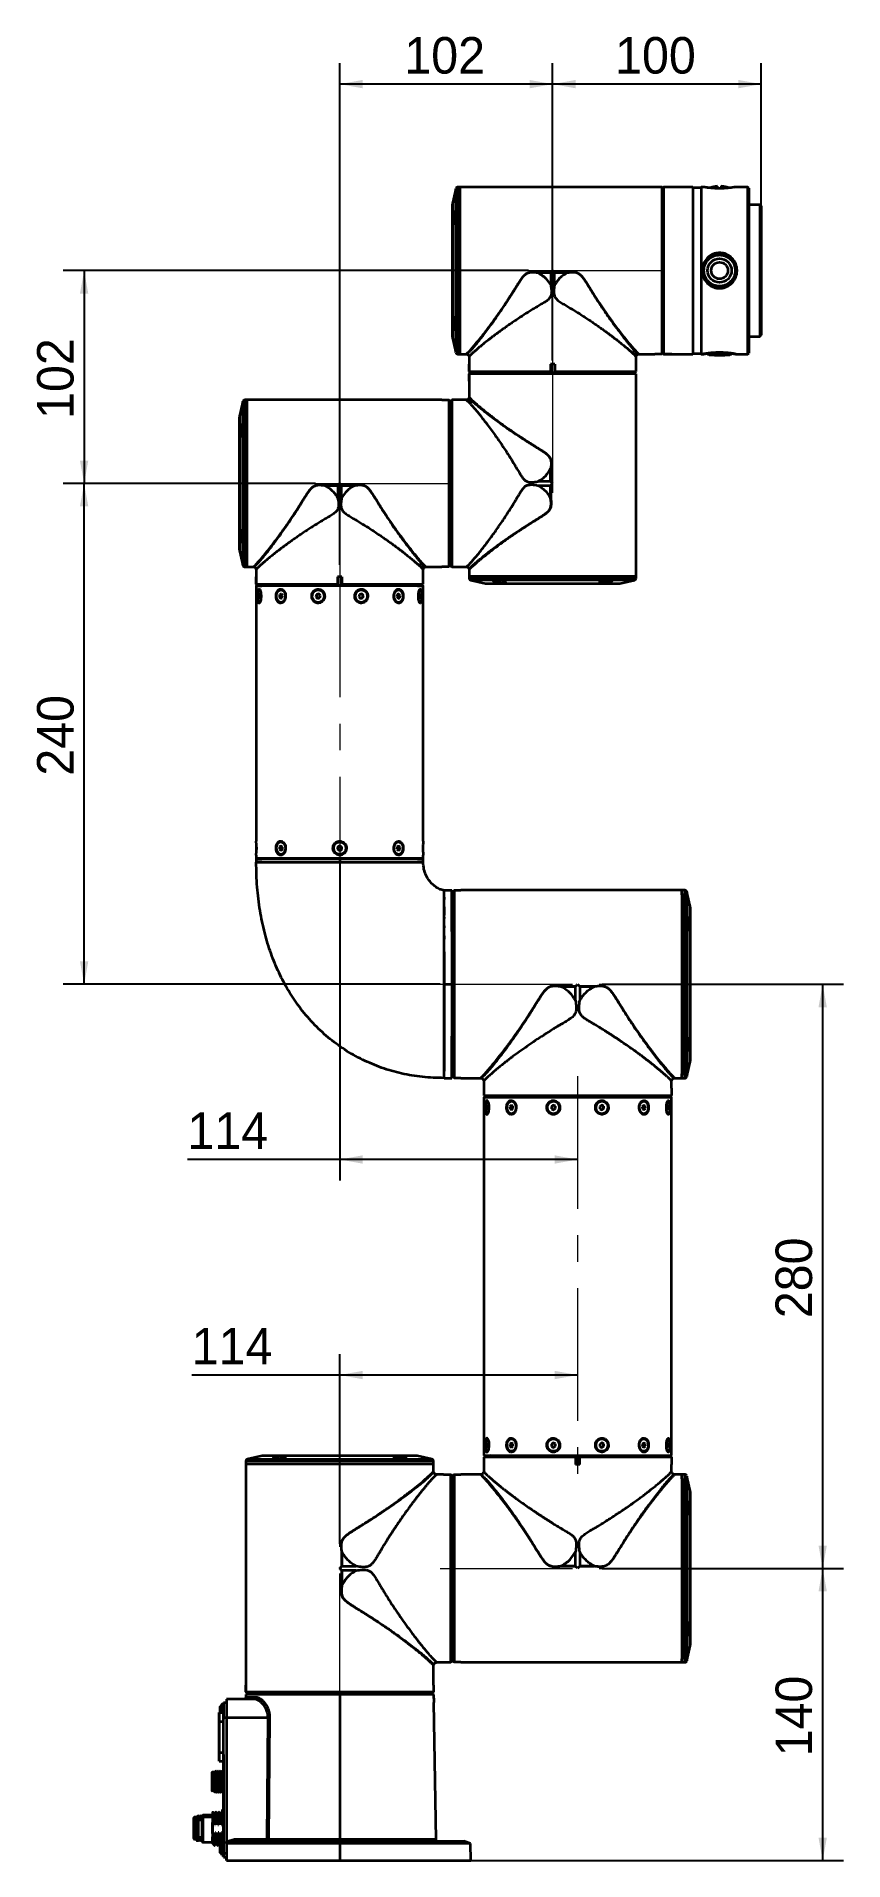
# Paper-space layout '图纸1' of a CAD drawing. Header units: millimetres. Extents: x 98 to 175, y 94 to 269.
import ezdxf

# ---------------------------------------------------------------- set-up
doc = ezdxf.new("R2010")
doc.units = ezdxf.units.MM
doc.linetypes.add('CENTERX2', pattern=[20.32, 12.7, -2.54, 2.54, -2.54])
doc.layers.add('中心线层', color=6, linetype='CENTERX2', lineweight=25)
doc.layers.add('标注层', color=150, linetype='Continuous')
doc.styles.add('SLDTEXTSTYLE1', font='ARIAL.TTF', dxfattribs={"width": 0.948})
doc.dimstyles.new('SLDDIMSTYLE0', dxfattribs={"dimtxt": 3.5, "dimasz": 2.2, "dimexe": 0, "dimexo": 0.0625, "dimgap": 0.875, "dimtad": 2, "dimlfac": 5, "dimrnd": 1e-09, "dimzin": 12, "dimdsep": 46, "dimtxsty": 'SLDTEXTSTYLE1', "dimsah": 1, "dimcen": 0.09, "dimadec": 0, "dimazin": 3, "dimtfac": 1, "dimtdec": 3, "dimtofl": 0, "dimtmove": 0, "dimatfit": 3, "dimfxl": 0, "dimfrac": 2, "dimtolj": 1, "dimtzin": 12, "dimarcsym": 0})

psp = doc.layouts.new('图纸1')

# ---------------------------------------------------------------- blocks, each defined once
blk = doc.blocks.new('_D')
at = {"layer": '标注层'}
for p, q in [((152.21, 121.75), (175.33, 121.75)), ((173.33, 93.75), (173.33, 121.75)), ((139.62, 93.75), (175.33, 93.75))]:
    blk.add_line(p, q, dxfattribs=at)
for points in [[(173.33, 121.75), (172.93, 119.55), (173.73, 119.55)], [(173.33, 93.75), (173.73, 95.95), (172.93, 95.95)]]:
    blk.add_solid(points, dxfattribs=at)
at = {"layer": '标注层', "insert": (168.81, 103.74), "char_height": 3.5, "attachment_point": 1, "rotation": 90, "style": 'SLDTEXTSTYLE1'}
blk.add_mtext('140', dxfattribs=at)
blk = doc.blocks.new('_D_1')
at = {"layer": '标注层'}
for p, q in [((152.21, 177.75), (175.33, 177.75)), ((173.33, 121.75), (173.33, 177.75)), ((152.21, 121.75), (175.33, 121.75))]:
    blk.add_line(p, q, dxfattribs=at)
for points in [[(173.33, 177.75), (172.93, 175.55), (173.73, 175.55)], [(173.33, 121.75), (173.73, 123.95), (172.93, 123.95)]]:
    blk.add_solid(points, dxfattribs=at)
at = {"layer": '标注层', "insert": (168.81, 145.74), "char_height": 3.5, "attachment_point": 1, "rotation": 90, "style": 'SLDTEXTSTYLE1'}
blk.add_mtext('280', dxfattribs=at)
blk = doc.blocks.new('_D_2')
at = {"layer": '标注层'}
for p, q in [((127.05, 189.47), (127.05, 158.95)), ((127.05, 160.95), (112.46, 160.95)), ((149.85, 160.95), (127.05, 160.95))]:
    blk.add_line(p, q, dxfattribs=at)
for points in [[(127.05, 160.95), (129.25, 160.55), (129.25, 161.35)], [(149.85, 160.95), (147.65, 161.35), (147.65, 160.55)]]:
    blk.add_solid(points, dxfattribs=at)
at = {"layer": '标注层', "insert": (112.46, 165.46), "char_height": 3.5, "attachment_point": 1, "style": 'SLDTEXTSTYLE1'}
blk.add_mtext('114', dxfattribs=at)
blk = doc.blocks.new('_D_3')
at = {"layer": '标注层'}
for p, q in [((127.05, 124.11), (127.05, 142.29)), ((127.05, 140.29), (112.87, 140.29)), ((149.85, 140.29), (127.05, 140.29))]:
    blk.add_line(p, q, dxfattribs=at)
for points in [[(127.05, 140.29), (129.25, 139.89), (129.25, 140.69)], [(149.85, 140.29), (147.65, 140.69), (147.65, 139.89)]]:
    blk.add_solid(points, dxfattribs=at)
at = {"layer": '标注层', "insert": (112.87, 144.81), "char_height": 3.5, "attachment_point": 1, "style": 'SLDTEXTSTYLE1'}
blk.add_mtext('114', dxfattribs=at)
blk = doc.blocks.new('_D_4')
at = {"layer": '标注层'}
for p, q in [((124.73, 225.75), (100.56, 225.75)), ((102.56, 177.75), (102.56, 225.75)), ((136.67, 177.75), (100.56, 177.75))]:
    blk.add_line(p, q, dxfattribs=at)
for points in [[(102.56, 225.75), (102.16, 223.55), (102.96, 223.55)], [(102.56, 177.75), (102.96, 179.95), (102.16, 179.95)]]:
    blk.add_solid(points, dxfattribs=at)
at = {"layer": '标注层', "insert": (98.05, 197.74), "char_height": 3.5, "attachment_point": 1, "rotation": 90, "style": 'SLDTEXTSTYLE1'}
blk.add_mtext('240', dxfattribs=at)
blk = doc.blocks.new('_D_5')
at = {"layer": '标注层'}
for p, q in [((145.13, 246.15), (100.56, 246.15)), ((102.56, 246.15), (102.56, 225.75)), ((124.73, 225.75), (100.56, 225.75))]:
    blk.add_line(p, q, dxfattribs=at)
for points in [[(102.56, 246.15), (102.16, 243.95), (102.96, 243.95)], [(102.56, 225.75), (102.96, 227.95), (102.16, 227.95)]]:
    blk.add_solid(points, dxfattribs=at)
at = {"layer": '标注层', "insert": (98.05, 231.94), "char_height": 3.5, "attachment_point": 1, "rotation": 90, "style": 'SLDTEXTSTYLE1'}
blk.add_mtext('102', dxfattribs=at)
blk = doc.blocks.new('_D_6')
at = {"layer": '标注层'}
for p, q in [((127.05, 217.95), (127.05, 266.03)), ((147.45, 237.55), (147.45, 266.03)), ((147.45, 264.03), (127.05, 264.03))]:
    blk.add_line(p, q, dxfattribs=at)
for points in [[(127.05, 264.03), (129.25, 263.63), (129.25, 264.43)], [(147.45, 264.03), (145.25, 264.43), (145.25, 263.63)]]:
    blk.add_solid(points, dxfattribs=at)
at = {"layer": '标注层', "insert": (133.24, 268.54), "char_height": 3.5, "attachment_point": 1, "rotation": 360, "style": 'SLDTEXTSTYLE1'}
blk.add_mtext('102', dxfattribs=at)
blk = doc.blocks.new('_D_7')
at = {"layer": '标注层'}
for p, q in [((147.45, 237.55), (147.45, 266.03)), ((167.45, 246.15), (167.45, 266.03)), ((167.45, 264.03), (147.45, 264.03))]:
    blk.add_line(p, q, dxfattribs=at)
for points in [[(147.45, 264.03), (149.65, 263.63), (149.65, 264.43)], [(167.45, 264.03), (165.25, 264.43), (165.25, 263.63)]]:
    blk.add_solid(points, dxfattribs=at)
at = {"layer": '标注层', "insert": (153.44, 268.54), "char_height": 3.5, "attachment_point": 1, "style": 'SLDTEXTSTYLE1'}
blk.add_mtext('100', dxfattribs=at)

# ---------------------------------------------------------------- dimensions: what is measured, and where the dimension line sits
at = {"layer": '标注层'}
for base, p1, p2, angle, picture, middle in [((127.0493, 264.0328), (147.4492, 237.5538), (127.0493, 217.9538), 360, '_D_6', (137.2493, 264.0328)), ((147.4492, 264.0328), (167.449, 246.1537), (147.4492, 237.5538), 0, '_D_7', (157.4491, 264.0328)), ((102.5596, 225.7538), (145.1258, 246.1537), (124.7259, 225.7538), 90, '_D_5', (102.5596, 235.9538)), ((102.5596, 225.7538), (136.669, 177.7544), (124.7259, 225.7538), 90, '_D_4', (102.5596, 201.7541)), ((127.0493, 160.952), (149.849, 168.9344), (127.0493, 189.4658), 0, '_D_2', (116.4673, 160.952)), ((173.3254, 177.7544), (152.2065, 121.7544), (152.2065, 177.7544), 90, '_D_1', (173.3254, 149.7544)), ((127.049, 140.2949), (149.849, 130.5744), (127.049, 124.112), 0, '_D_3', (116.8764, 140.2949)), ((173.3254, 121.7544), (139.6211, 93.7544), (152.2065, 121.7544), 90, '_D', (173.3254, 107.7544))]:
    dim = psp.add_linear_dim(base=base, p1=p1, p2=p2, angle=angle, dimstyle='SLDDIMSTYLE0', dxfattribs=at)
    dim.commit()
    dim.dimension.update_dxf_attribs({"geometry": picture, "text_midpoint": middle, "dimtype": 160})

# ---------------------------------------------------------------- linework, layer by layer
at = {"color": 7, "linetype": 'Continuous', "lineweight": 35}
for p, q in [((138.1741, 253.9976), (137.8566, 252.5865)), ((138.5492, 254.1537), (138.3692, 254.1537)), ((157.2492, 254.1537), (138.5492, 254.1537)), ((157.9487, 254.1512), (157.2492, 254.1512)), ((157.9862, 254.1137), (157.9487, 254.1512)), ((158.0487, 254.0514), (157.9862, 254.1137)), ((158.0492, 254.0514), (158.0487, 254.0514)), ((158.0893, 253.6538), (158.0496, 253.6538)), ((160.889, 254.1537), (158.089, 254.1537)), ((161.689, 254.0837), (160.8892, 254.0837)), ((162.0127, 254.1537), (161.689, 254.1537)), ((162.0127, 254.1537), (161.689, 254.1537)), ((166.149, 254.1537), (164.8856, 254.1537)), ((166.149, 254.1537), (164.8856, 254.1537)), ((166.249, 254.0537), (166.149, 254.1537)), ((166.249, 254.0537), (166.149, 254.1537)), ((167.349, 252.4537), (166.2499, 252.4537)), ((167.349, 252.4537), (166.2499, 252.4537)), ((167.449, 252.3537), (167.349, 252.4537)), ((167.449, 252.3537), (167.349, 252.4537)), ((138.1201, 251.4449), (138.1202, 251.2449)), ((138.1201, 251.4449), (138.1201, 251.4449)), ((138.1201, 251.2449), (138.1201, 251.4449)), ((138.1202, 251.2449), (138.1201, 251.2449)), ((146.0172, 245.9709), (146.0169, 245.967)), ((147.2659, 245.967), (146.0169, 245.967)), ((146.0172, 245.9709), (147.2679, 245.9709)), ((147.2659, 245.967), (147.2659, 244.7535)), ((147.2675, 245.9705), (147.2679, 245.9709)), ((147.6339, 245.9705), (147.6335, 245.9709)), ((147.6335, 245.9709), (148.8841, 245.9709)), ((147.6354, 244.7535), (147.6354, 245.967)), ((148.8844, 245.967), (147.6354, 245.967)), ((148.8841, 245.9709), (148.8844, 245.967)), ((137.8566, 239.7209), (138.1741, 238.3098)), ((138.1202, 241.0625), (138.1201, 240.8625)), ((138.1201, 240.8625), (138.1201, 241.0625)), ((138.1202, 241.0625), (138.1201, 241.0625)), ((138.1201, 240.8625), (138.1201, 240.8625)), ((138.1202, 241.0625), (138.1202, 241.1421)), ((166.2499, 239.8537), (167.349, 239.8537)), ((166.2499, 239.8537), (167.349, 239.8537)), ((167.349, 239.8537), (167.449, 239.9537)), ((167.349, 239.8537), (167.449, 239.9537)), ((138.3692, 238.1537), (138.5492, 238.1537)), ((138.5492, 238.1537), (139.2028, 238.1537)), ((139.4492, 237.8908), (139.4492, 237.1937)), ((155.4492, 236.4942), (155.4492, 237.8907)), ((155.7023, 238.1537), (157.2492, 238.1537)), ((157.9487, 238.1562), (157.2492, 238.1562)), ((157.9862, 238.1937), (157.9487, 238.1562)), ((158.0487, 238.256), (157.9862, 238.1937)), ((158.0492, 238.256), (158.0487, 238.256)), ((158.0496, 238.6538), (158.0893, 238.6538)), ((158.089, 238.2136), (158.089, 238.156)), ((158.0891, 238.2136), (158.089, 238.2136)), ((158.889, 238.156), (158.089, 238.156)), ((158.0891, 238.2139), (158.0891, 238.1563)), ((158.0891, 238.1563), (158.8891, 238.1563)), ((158.889, 238.156), (158.889, 238.1563)), ((158.889, 238.1537), (160.889, 238.1537)), ((160.8892, 238.2237), (161.689, 238.2237)), ((161.689, 238.1537), (161.7757, 238.1537)), ((161.689, 238.1537), (161.8837, 238.1537)), ((162.2249, 238.214), (162.299, 238.1611)), ((162.3513, 238.1608), (162.4495, 238.1607)), ((162.4495, 238.1611), (162.4495, 238.0811)), ((162.9489, 238.0805), (162.9489, 238.0531)), ((162.9493, 238.0545), (162.9489, 238.0531)), ((162.9489, 238.0531), (163.9489, 238.0531)), ((162.9493, 238.2339), (162.9493, 238.0545)), ((163.9493, 238.0545), (162.9493, 238.0545)), ((163.5392, 238.1619), (163.3593, 238.1619)), ((163.9489, 238.0531), (163.9493, 238.0545)), ((163.9493, 238.2339), (163.9493, 238.0545)), ((164.4486, 238.0811), (164.4486, 238.1611)), ((164.599, 238.1611), (164.6732, 238.214)), ((165.0147, 238.1537), (166.149, 238.1537)), ((165.1227, 238.1537), (166.149, 238.1537)), ((166.149, 238.1537), (166.249, 238.2537)), ((166.149, 238.1537), (166.249, 238.2537)), ((139.4517, 237.1937), (139.4492, 237.1937)), ((139.4517, 237.1937), (139.4517, 236.4942)), ((139.4517, 236.4942), (139.4517, 237.1937)), ((139.4517, 236.4942), (147.2497, 236.4942)), ((139.4517, 236.4942), (139.4891, 236.4567)), ((139.4892, 236.4567), (139.4517, 236.4942)), ((139.4517, 236.2533), (139.4892, 236.2908)), ((139.4891, 236.2908), (139.4517, 236.2533)), ((139.4517, 236.2533), (139.4517, 235.5538)), ((139.4517, 235.5538), (139.4517, 236.2533)), ((155.4467, 236.2533), (139.4517, 236.2533)), ((139.5515, 236.3942), (139.4892, 236.4567)), ((139.4892, 236.2908), (139.5515, 236.3533)), ((147.2595, 236.3942), (139.5515, 236.3942)), ((139.5515, 236.3942), (139.5515, 236.3937)), ((139.5515, 236.3937), (139.5515, 236.3942)), ((139.5515, 236.3937), (147.2595, 236.3937)), ((139.5515, 236.3533), (139.5515, 236.3538)), ((155.3469, 236.3538), (139.5515, 236.3538)), ((139.5515, 236.3538), (139.5515, 236.3533)), ((139.5515, 236.3533), (155.3469, 236.3533)), ((139.9492, 236.3937), (139.9492, 236.3538)), ((147.6517, 237.1937), (147.2497, 237.1937)), ((147.2497, 237.1937), (147.2497, 236.4942)), ((147.2497, 236.4567), (147.2497, 236.4942)), ((147.2497, 236.4567), (147.2595, 236.3942)), ((147.2595, 236.3942), (147.2595, 236.3937)), ((147.2595, 236.3937), (147.6417, 236.3937)), ((147.6417, 236.3942), (147.6517, 236.4567)), ((155.3492, 236.3942), (147.6417, 236.3942)), ((147.6417, 236.3937), (147.6417, 236.3942)), ((147.6417, 236.3937), (155.3492, 236.3937)), ((147.6517, 237.1937), (147.6517, 236.4942)), ((147.6517, 237.1937), (147.6517, 236.4567)), ((147.6517, 236.4942), (155.4492, 236.4942)), ((147.6517, 236.4567), (147.6517, 236.4942)), ((154.9492, 236.3538), (154.9492, 236.3937)), ((155.3469, 236.3533), (155.3469, 236.3538)), ((155.4092, 236.2908), (155.3469, 236.3533)), ((155.3492, 236.3942), (155.4492, 236.4942)), ((155.3492, 236.3937), (155.3492, 236.3942)), ((155.4467, 236.2533), (155.4092, 236.2908)), ((155.4467, 235.5538), (155.4467, 236.2533)), ((139.4492, 235.5538), (139.4492, 234.007)), ((139.4517, 235.5538), (139.4492, 235.5538)), ((155.4492, 235.5538), (155.4467, 235.5538)), ((155.4492, 216.8538), (155.4492, 235.5538)), ((117.7742, 233.5977), (117.4567, 232.1866)), ((118.1493, 233.7538), (117.9693, 233.7538)), ((136.8493, 233.7538), (118.1493, 233.7538)), ((137.5489, 233.7513), (136.8494, 233.7513)), ((137.5863, 233.7138), (137.5489, 233.7513)), ((137.6489, 233.6515), (137.5863, 233.7138)), ((137.6494, 233.6515), (137.6489, 233.6515)), ((137.6892, 233.2538), (137.6498, 233.2538)), ((137.6897, 233.6538), (137.6892, 233.6538)), ((137.7897, 233.7538), (137.6897, 233.6538)), ((139.1862, 233.7538), (137.7897, 233.7538)), ((117.7202, 231.045), (117.7203, 231.045)), ((117.7202, 230.845), (117.7202, 231.045)), ((117.7202, 230.7536), (117.7202, 230.845)), ((117.7203, 230.845), (117.7202, 230.845)), ((117.7203, 231.045), (117.7203, 230.845)), ((117.7203, 230.845), (117.7203, 230.754)), ((125.6174, 225.571), (125.617, 225.5671)), ((126.866, 225.5671), (125.617, 225.5671)), ((125.6174, 225.571), (126.868, 225.571)), ((126.866, 225.5671), (126.866, 224.3536)), ((126.8676, 225.5706), (126.868, 225.571)), ((127.234, 225.5706), (127.2336, 225.571)), ((127.2336, 225.571), (128.4842, 225.571)), ((127.2356, 224.3536), (127.2356, 225.5671)), ((128.4846, 225.5671), (127.2356, 225.5671)), ((128.4842, 225.571), (128.4846, 225.5671)), ((147.264, 225.9386), (146.0504, 225.9386)), ((146.0505, 225.5691), (147.264, 225.5691)), ((147.264, 225.9386), (147.264, 227.1876)), ((147.2679, 227.1873), (147.264, 227.1876)), ((147.264, 224.3201), (147.264, 225.5691)), ((147.2679, 225.9366), (147.2675, 225.937)), ((147.2675, 225.5706), (147.2679, 225.571)), ((147.2679, 227.1873), (147.2679, 225.9366)), ((147.2679, 225.571), (147.2679, 224.3204)), ((147.264, 224.3201), (147.2679, 224.3204)), ((117.7202, 220.4626), (117.7202, 220.6626)), ((117.7203, 220.6626), (117.7202, 220.6626)), ((117.7203, 220.4626), (117.7202, 220.4626)), ((117.7203, 220.4626), (117.7202, 220.4626)), ((117.7203, 220.6626), (117.7203, 220.7562)), ((117.7203, 220.6626), (117.7203, 220.4626)), ((117.4567, 219.321), (117.7742, 217.9099)), ((117.9693, 217.7538), (118.1493, 217.7538)), ((118.1493, 217.7538), (118.8029, 217.7538)), ((119.0493, 217.4909), (119.0493, 216.7938)), ((135.0493, 216.0943), (135.0493, 217.4908)), ((135.3025, 217.7538), (136.8493, 217.7538)), ((137.5489, 217.7563), (136.8494, 217.7563)), ((137.5863, 217.7938), (137.5489, 217.7563)), ((137.6489, 217.8561), (137.5863, 217.7938)), ((137.6494, 217.8561), (137.6489, 217.8561)), ((137.6498, 218.2538), (137.6892, 218.2538)), ((137.6891, 217.8561), (137.6892, 217.8561)), ((137.6897, 217.8561), (137.6892, 217.8561)), ((137.7523, 217.7938), (137.6897, 217.8561)), ((137.7522, 217.7938), (137.7896, 217.7564)), ((137.7897, 217.7564), (137.7523, 217.7938)), ((137.7897, 217.7564), (137.7896, 217.7564)), ((137.7897, 217.7564), (138.4892, 217.7564)), ((138.4892, 217.7538), (139.1862, 217.7538)), ((139.4492, 217.5074), (139.4492, 216.8538)), ((139.4492, 216.8538), (139.4492, 216.6738)), ((139.4492, 216.8538), (155.4492, 216.8538)), ((155.4492, 216.6738), (155.4492, 216.8538)), ((119.0493, 215.9538), (119.0493, 191.4637)), ((119.0518, 216.0943), (119.0518, 216.7938)), ((119.0518, 216.0943), (119.0893, 216.0569)), ((119.0519, 216.7938), (119.0519, 216.0943)), ((119.0894, 216.0569), (119.0519, 216.0943)), ((119.1517, 215.9943), (119.0894, 216.0569)), ((119.1516, 215.9943), (119.1516, 215.9938)), ((119.1517, 215.9938), (119.1517, 215.9943)), ((119.3107, 215.1164), (119.2955, 214.8931)), ((119.3684, 215.1771), (119.3107, 215.1164)), ((119.3843, 215.1164), (119.3107, 215.1164)), ((119.3918, 215.5538), (119.3532, 215.5538)), ((119.4109, 215.0145), (119.3684, 215.1771)), ((119.3918, 215.5538), (119.404, 215.552)), ((119.5493, 215.9938), (119.5893, 215.9538)), ((121.3002, 215.1164), (121.2586, 214.8931)), ((121.4577, 215.1771), (121.3002, 215.1164)), ((121.4203, 215.1164), (121.3002, 215.1164)), ((121.4203, 215.1164), (121.3995, 215.0047)), ((121.4444, 215.5538), (121.4161, 215.5538)), ((121.4836, 215.1408), (121.4203, 215.1164)), ((121.5737, 215.0145), (121.4577, 215.1771)), ((124.8301, 215.1164), (124.7732, 214.8931)), ((125.0453, 215.1771), (124.8301, 215.1164)), ((124.874, 215.1164), (124.8301, 215.1164)), ((124.874, 215.1164), (124.8456, 215.0047)), ((124.9817, 215.1468), (124.874, 215.1164)), ((125.0548, 215.1674), (124.9817, 215.1468)), ((124.9988, 215.5538), (124.9885, 215.5538)), ((125.2037, 215.0145), (125.0453, 215.1771)), ((127.2518, 216.7938), (126.8498, 216.7938)), ((126.8498, 216.7938), (126.8498, 216.0943)), ((126.8498, 216.0568), (126.8498, 216.0943)), ((126.8498, 216.0568), (126.8597, 215.9943)), ((126.8597, 215.9943), (126.8597, 215.9938)), ((127.2419, 215.9943), (127.2518, 216.0568)), ((127.2419, 215.9938), (127.2419, 215.9943)), ((127.2518, 216.7938), (127.2518, 216.0943)), ((127.2518, 216.7938), (127.2518, 216.0568)), ((127.2518, 216.0568), (127.2518, 216.0943)), ((128.9546, 215.1164), (128.8978, 214.8931)), ((128.9542, 215.1146), (128.9577, 215.1173)), ((129.1698, 215.1771), (128.9546, 215.1164)), ((129.113, 215.5538), (129.1027, 215.5538)), ((129.205, 215.0958), (129.1353, 215.1674)), ((129.3282, 215.0145), (129.1698, 215.1771)), ((129.2842, 215.0145), (129.205, 215.0958)), ((132.2323, 214.9701), (132.2458, 215.1051)), ((132.5687, 215.1164), (132.5271, 214.8931)), ((132.7262, 215.1771), (132.5687, 215.1164)), ((132.6639, 215.0958), (132.6319, 215.1408)), ((132.6846, 215.5538), (132.6563, 215.5538)), ((132.7219, 215.0145), (132.6639, 215.0958)), ((132.8421, 215.0145), (132.7262, 215.1771)), ((134.5093, 215.9538), (134.5493, 215.9938)), ((134.7038, 215.1164), (134.6886, 214.8931)), ((134.7614, 215.1771), (134.7038, 215.1164)), ((134.7462, 215.5538), (134.7076, 215.5538)), ((134.8038, 215.0145), (134.7614, 215.1771)), ((134.9493, 215.9943), (135.0493, 216.0943)), ((134.9493, 215.9938), (134.9493, 215.9943)), ((135.0493, 191.4648), (135.0493, 215.9538)), ((139.6053, 216.4787), (141.0164, 216.1612)), ((141.0603, 216.1563), (153.8381, 216.1563)), ((142.4499, 216.4238), (142.029, 216.4238)), ((152.8713, 216.4238), (152.4478, 216.4238)), ((153.882, 216.1612), (155.2931, 216.4787)), ((119.2955, 214.8931), (119.338, 214.7305)), ((119.2955, 214.8931), (119.4026, 214.8931)), ((119.338, 214.7305), (119.3957, 214.7912)), ((119.3532, 214.3538), (119.3918, 214.3538)), ((119.3957, 214.7912), (119.4109, 215.0145)), ((121.2586, 214.8931), (121.3745, 214.7305)), ((121.2586, 214.8931), (121.3787, 214.8931)), ((121.3745, 214.7305), (121.5321, 214.7912)), ((121.3995, 215.0047), (121.3787, 214.8931)), ((121.3787, 214.8931), (121.4367, 214.8118)), ((121.4161, 214.3538), (121.4444, 214.3538)), ((121.4367, 214.8118), (121.4688, 214.7668)), ((121.5321, 214.7912), (121.5737, 215.0145)), ((121.8548, 214.801), (121.8516, 214.7849)), ((124.7732, 214.8931), (124.9316, 214.7305)), ((124.7732, 214.8931), (124.8172, 214.8931)), ((124.8456, 215.0047), (124.8172, 214.8931)), ((124.8172, 214.8931), (124.8964, 214.8118)), ((124.8964, 214.8118), (124.9661, 214.7402)), ((124.9316, 214.7305), (125.1469, 214.7912)), ((124.9885, 214.3538), (124.9988, 214.3538)), ((125.1473, 214.793), (125.1437, 214.7903)), ((125.1469, 214.7912), (125.2037, 215.0145)), ((128.8978, 214.8931), (129.0562, 214.7305)), ((129.0467, 214.7402), (129.1198, 214.7608)), ((129.0562, 214.7305), (129.2714, 214.7912)), ((129.1026, 214.3538), (129.113, 214.3538)), ((129.1198, 214.7608), (129.2274, 214.7912)), ((129.2274, 214.7912), (129.2558, 214.9028)), ((129.2714, 214.7912), (129.2274, 214.7912)), ((129.2558, 214.9028), (129.2842, 215.0145)), ((129.2714, 214.7912), (129.3282, 215.0145)), ((129.3282, 215.0145), (129.2842, 215.0145)), ((132.5271, 214.8931), (132.643, 214.7305)), ((132.6171, 214.7668), (132.6803, 214.7912)), ((132.643, 214.7305), (132.8005, 214.7912)), ((132.6563, 214.3538), (132.6846, 214.3538)), ((132.6803, 214.7912), (132.7011, 214.9029)), ((132.8005, 214.7912), (132.6803, 214.7912)), ((132.7011, 214.9029), (132.7219, 215.0145)), ((132.8421, 215.0145), (132.7219, 215.0145)), ((132.8005, 214.7912), (132.8421, 215.0145)), ((134.6886, 214.8931), (134.731, 214.7305)), ((134.8038, 215.0145), (134.6968, 215.0145)), ((134.7076, 214.3538), (134.7462, 214.3538)), ((134.7886, 214.7912), (134.7151, 214.7912)), ((134.731, 214.7305), (134.7886, 214.7912)), ((134.7886, 214.7912), (134.8038, 215.0145)), ((121.2785, 190.9181), (121.2712, 190.6874)), ((121.2712, 190.6874), (121.4088, 190.5631)), ((121.3914, 190.6874), (121.2712, 190.6874)), ((121.4235, 191.0245), (121.2785, 190.9181)), ((121.2785, 190.9181), (121.3987, 190.9181)), ((121.395, 190.8028), (121.3914, 190.6874)), ((121.3914, 190.6874), (121.4602, 190.6252)), ((121.3987, 190.9181), (121.395, 190.8028)), ((121.4712, 190.9713), (121.3987, 190.9181)), ((121.4088, 190.5631), (121.5538, 190.6695)), ((121.4444, 191.3938), (121.4161, 191.3938)), ((121.5611, 190.9002), (121.4235, 191.0245)), ((121.4764, 190.6127), (121.4602, 190.6252)), ((121.4602, 190.6252), (121.4751, 190.6118)), ((121.4773, 190.9758), (121.4712, 190.9713)), ((121.4712, 190.9713), (121.4775, 190.9757)), ((121.5538, 190.6695), (121.5611, 190.9002)), ((126.8562, 190.9181), (126.8458, 190.6874)), ((126.8458, 190.6874), (127.0404, 190.5631)), ((127.0611, 191.0245), (126.8562, 190.9181)), ((127.0404, 190.5631), (127.2454, 190.6695)), ((127.0404, 190.5631), (127.1429, 190.6163)), ((127.2558, 190.9002), (127.0611, 191.0245)), ((127.1584, 190.9623), (127.0611, 191.0245)), ((127.0618, 191.3937), (127.0618, 191.3937)), ((127.1429, 190.6163), (127.2454, 190.6695)), ((127.2557, 190.9002), (127.1584, 190.9623)), ((127.2454, 190.6695), (127.2558, 190.9002)), ((127.2454, 190.6695), (127.2506, 190.7848)), ((127.2454, 190.6695), (127.2454, 190.6695)), ((127.2506, 190.7848), (127.2557, 190.9002)), ((127.2558, 190.9002), (127.2557, 190.9002)), ((132.547, 190.9181), (132.5397, 190.6874)), ((132.5397, 190.6874), (132.6773, 190.5631)), ((132.6919, 191.0245), (132.547, 190.9181)), ((132.6295, 190.6163), (132.6232, 190.6119)), ((132.6234, 190.6118), (132.6295, 190.6163)), ((132.6243, 190.9749), (132.6405, 190.9623)), ((132.6405, 190.9623), (132.6256, 190.9758)), ((132.6295, 190.6163), (132.702, 190.6695)), ((132.7093, 190.9002), (132.6405, 190.9623)), ((132.6846, 191.3938), (132.6563, 191.3938)), ((132.6773, 190.5631), (132.8222, 190.6695)), ((132.8295, 190.9002), (132.6919, 191.0245)), ((132.702, 190.6695), (132.7056, 190.7848)), ((132.8222, 190.6695), (132.702, 190.6695)), ((132.7056, 190.7848), (132.7093, 190.9002)), ((132.8295, 190.9002), (132.7093, 190.9002)), ((132.8222, 190.6695), (132.8295, 190.9002)), ((119.0493, 190.1224), (119.0493, 189.7938)), ((119.0493, 189.7538), (119.0493, 189.4467)), ((119.6293, 189.7938), (119.5893, 189.7538)), ((119.5893, 189.7538), (119.5893, 189.7538)), ((121.4161, 190.1938), (121.4444, 190.1938)), ((127.0398, 190.1939), (127.0398, 190.1939)), ((127.0508, 189.7538), (127.0508, 189.4544)), ((132.6563, 190.1938), (132.6846, 190.1938)), ((134.5093, 189.7538), (134.4693, 189.7938)), ((134.5093, 189.7538), (134.5093, 189.7538)), ((135.0493, 189.7938), (135.0493, 190.1239)), ((135.0493, 189.4467), (135.0493, 189.7538)), ((137.009, 186.7534), (137.009, 186.7556)), ((137.009, 186.7534), (137.0494, 186.7522)), ((137.0494, 186.7522), (137.809, 186.7522)), ((137.8693, 186.1544), (137.8096, 186.1544)), ((138.0089, 186.7522), (137.9712, 186.7144)), ((137.9713, 186.7144), (138.009, 186.7522)), ((138.009, 186.7522), (138.0089, 186.7522)), ((138.009, 186.7522), (138.669, 186.7522)), ((159.849, 186.7544), (138.669, 186.7544)), ((160.129, 186.7544), (159.849, 186.7544)), ((160.6419, 185.1857), (160.3241, 186.5983)), ((137.0496, 184.1605), (137.0496, 184.0766)), ((137.0496, 184.104), (137.0496, 184.0766)), ((137.0496, 184.1032), (137.0496, 184.0766)), ((137.0497, 184.159), (137.0497, 184.0623)), ((137.0497, 184.1563), (137.0497, 184.0784)), ((137.0497, 184.153), (137.0497, 184.1137)), ((137.0497, 184.1445), (137.0497, 184.0766)), ((137.0497, 184.1264), (137.0497, 184.0766)), ((137.0498, 184.1815), (137.0498, 184.0766)), ((137.0497, 183.337), (137.0498, 183.1697)), ((137.0498, 183.2452), (137.0498, 183.2212)), ((137.05, 182.3847), (137.05, 182.0656)), ((137.0502, 180.1021), (137.0502, 180.1098)), ((137.051, 177.7544), (137.8106, 177.7544)), ((149.6428, 177.5444), (148.2376, 177.5444)), ((148.238, 177.5488), (149.645, 177.5488)), ((149.6428, 176.1791), (149.6428, 177.5444)), ((150.0563, 177.5488), (151.4633, 177.5488)), ((150.0585, 177.5444), (150.0585, 176.1792)), ((151.4636, 177.5444), (150.0585, 177.5444)), ((137.05, 173.2749), (137.05, 173.1921)), ((137.05, 173.2749), (137.05, 173.2472)), ((137.05, 173.2749), (137.05, 173.2464)), ((137.05, 173.2749), (137.05, 173.2219)), ((137.05, 173.2749), (137.05, 173.2206)), ((137.05, 173.2749), (137.05, 173.2116)), ((137.05, 173.2749), (137.05, 173.2101)), ((137.05, 173.2654), (137.05, 173.1932)), ((137.0501, 173.2518), (137.05, 173.1942)), ((137.0496, 171.3743), (137.0496, 171.3501)), ((137.0498, 172.3107), (137.0498, 172.2389)), ((137.0498, 172.3091), (137.0498, 172.2377)), ((137.0498, 172.3039), (137.0498, 172.2426)), ((137.0498, 171.4348), (137.0498, 171.3772)), ((137.0498, 171.4322), (137.0498, 171.3671)), ((137.0498, 171.4322), (137.0498, 171.3679)), ((137.0499, 172.2857), (137.0499, 172.2529)), ((137.0488, 169.9827), (137.0488, 169.9897)), ((137.049, 170.606), (137.0491, 170.6059)), ((160.3241, 168.9105), (160.6419, 170.3231)), ((137.0488, 168.7544), (137.809, 168.7544)), ((137.8096, 169.3544), (137.8693, 169.3544)), ((137.9712, 168.7944), (138.0089, 168.7567)), ((138.009, 168.7567), (137.9713, 168.7944)), ((138.0089, 168.7567), (138.009, 168.7567)), ((138.669, 168.7567), (138.009, 168.7567)), ((138.669, 168.7544), (140.5641, 168.7544)), ((140.849, 168.453), (140.849, 167.0944)), ((158.849, 167.7944), (158.849, 168.4532)), ((159.1338, 168.7544), (159.849, 168.7544)), ((159.849, 168.7544), (160.129, 168.7544)), ((140.849, 167.0944), (140.949, 166.9944)), ((140.849, 167.0944), (158.8468, 167.0944)), ((140.849, 166.9344), (140.849, 132.5744)), ((140.849, 166.9344), (158.5427, 166.9344)), ((158.7469, 166.9944), (140.949, 166.9944)), ((141.1838, 166.165), (141.1337, 166.0392)), ((141.2371, 166.0602), (141.1838, 166.165)), ((141.2256, 166.5344), (141.187, 166.5344)), ((141.449, 166.9944), (141.449, 166.9744)), ((141.449, 166.9744), (141.489, 166.9344)), ((141.449, 166.9744), (158.249, 166.9744)), ((143.5002, 166.165), (143.3633, 166.0392)), ((143.5519, 166.1021), (143.4835, 166.0392)), ((143.6458, 166.0602), (143.5002, 166.165)), ((143.5371, 166.5344), (143.5088, 166.5344)), ((143.5676, 166.1165), (143.5519, 166.1021)), ((147.5178, 166.165), (147.3307, 166.0392)), ((147.4682, 166.1021), (147.3747, 166.0392)), ((147.5424, 166.152), (147.4682, 166.1021)), ((147.7166, 166.0602), (147.5178, 166.165)), ((147.5398, 166.5344), (147.5295, 166.5344)), ((152.16, 166.165), (151.9729, 166.0392)), ((152.2153, 166.1126), (152.1406, 166.152)), ((152.3587, 166.0602), (152.16, 166.165)), ((152.1717, 166.5344), (152.1613, 166.5344)), ((152.3147, 166.0602), (152.2153, 166.1126)), ((156.1829, 166.165), (156.046, 166.0392)), ((156.1299, 166.1164), (156.1354, 166.1126)), ((156.1354, 166.1126), (156.1301, 166.1165)), ((156.2082, 166.0602), (156.1354, 166.1126)), ((156.1915, 166.5344), (156.1632, 166.5344)), ((156.3284, 166.0602), (156.1829, 166.165)), ((158.209, 166.9344), (158.249, 166.9744)), ((158.249, 166.9744), (158.249, 166.9944)), ((158.5087, 166.165), (158.4586, 166.0392)), ((158.5118, 166.5344), (158.4732, 166.5344)), ((158.5619, 166.0602), (158.5087, 166.165)), ((158.5427, 166.9344), (158.849, 166.9344)), ((158.809, 167.0567), (158.7469, 166.9944)), ((158.8468, 167.0944), (158.809, 167.0567)), ((158.8468, 167.7944), (158.849, 167.7944)), ((158.8468, 167.7944), (158.8468, 167.0944)), ((158.849, 132.5744), (158.849, 166.9344)), ((141.1337, 166.0392), (141.1368, 165.8086)), ((141.1337, 166.0392), (141.2374, 166.0392)), ((141.1368, 165.8086), (141.1901, 165.7038)), ((141.1368, 165.8086), (141.2319, 165.8086)), ((141.187, 165.3344), (141.2256, 165.3344)), ((141.1901, 165.7038), (141.2403, 165.8296)), ((141.2403, 165.8296), (141.2371, 166.0602)), ((143.3633, 166.0392), (143.3718, 165.8086)), ((143.3633, 166.0392), (143.4835, 166.0392)), ((143.3718, 165.8086), (143.5174, 165.7038)), ((143.3718, 165.8086), (143.492, 165.8086)), ((143.4835, 166.0392), (143.4877, 165.9239)), ((143.4877, 165.9239), (143.492, 165.8086)), ((143.492, 165.8086), (143.5648, 165.7562)), ((143.5088, 165.3344), (143.5371, 165.3344)), ((143.5174, 165.7038), (143.6543, 165.8296)), ((143.5703, 165.7524), (143.5648, 165.7562)), ((143.5648, 165.7562), (143.5702, 165.7523)), ((143.6543, 165.8296), (143.6458, 166.0602)), ((147.3307, 166.0392), (147.3424, 165.8086)), ((147.3307, 166.0392), (147.3747, 166.0392)), ((147.3424, 165.8086), (147.5412, 165.7038)), ((147.3424, 165.8086), (147.3864, 165.8086)), ((147.3747, 166.0392), (147.3805, 165.9239)), ((147.3805, 165.9239), (147.3864, 165.8086)), ((147.3864, 165.8086), (147.4858, 165.7562)), ((147.4858, 165.7562), (147.5605, 165.7168)), ((147.5295, 165.3344), (147.5398, 165.3344)), ((147.5412, 165.7038), (147.7283, 165.8296)), ((147.7283, 165.8296), (147.7166, 166.0602)), ((151.9729, 166.0392), (151.9846, 165.8086)), ((151.9846, 165.8086), (152.1834, 165.7038)), ((152.1587, 165.7168), (152.2329, 165.7667)), ((152.1613, 165.3344), (152.1717, 165.3344)), ((152.1834, 165.7038), (152.3704, 165.8296)), ((152.2329, 165.7667), (152.3264, 165.8296)), ((152.3587, 166.0602), (152.3147, 166.0602)), ((152.3205, 165.9449), (152.3147, 166.0602)), ((152.3264, 165.8296), (152.3205, 165.9449)), ((152.3264, 165.8296), (152.3704, 165.8296)), ((152.3704, 165.8296), (152.3587, 166.0602)), ((156.046, 166.0392), (156.0545, 165.8086)), ((156.0545, 165.8086), (156.2, 165.7038)), ((156.1326, 165.7523), (156.1483, 165.7667)), ((156.1483, 165.7667), (156.2167, 165.8296)), ((156.1632, 165.3344), (156.1915, 165.3344)), ((156.2, 165.7038), (156.337, 165.8296)), ((156.3284, 166.0602), (156.2082, 166.0602)), ((156.2124, 165.9449), (156.2082, 166.0602)), ((156.2167, 165.8296), (156.2124, 165.9449)), ((156.2167, 165.8296), (156.337, 165.8296)), ((156.337, 165.8296), (156.3284, 166.0602)), ((158.4586, 166.0392), (158.4617, 165.8086)), ((158.4614, 165.8296), (158.565, 165.8296)), ((158.4617, 165.8086), (158.5149, 165.7038)), ((158.5619, 166.0602), (158.4669, 166.0602)), ((158.4732, 165.3344), (158.5118, 165.3344)), ((158.5149, 165.7038), (158.565, 165.8296)), ((158.565, 165.8296), (158.5619, 166.0602)), ((141.1838, 133.805), (141.1337, 133.6792)), ((141.1337, 133.6792), (141.1368, 133.4486)), ((141.1337, 133.6792), (141.2374, 133.6792)), ((141.1368, 133.4486), (141.1901, 133.3438)), ((141.1368, 133.4486), (141.2319, 133.4486)), ((141.2371, 133.7002), (141.1838, 133.805)), ((141.2256, 134.1744), (141.187, 134.1744)), ((141.187, 132.9744), (141.2256, 132.9744)), ((141.1901, 133.3438), (141.2403, 133.4696)), ((141.2403, 133.4696), (141.2371, 133.7002)), ((143.5002, 133.805), (143.3633, 133.6792)), ((143.3633, 133.6792), (143.3718, 133.4486)), ((143.3633, 133.6792), (143.4835, 133.6792)), ((143.3718, 133.4486), (143.5174, 133.3438)), ((143.3718, 133.4486), (143.492, 133.4486)), ((143.5519, 133.7421), (143.4835, 133.6792)), ((143.4835, 133.6792), (143.4877, 133.5639)), ((143.4877, 133.5639), (143.492, 133.4486)), ((143.492, 133.4486), (143.5648, 133.3962)), ((143.6458, 133.7002), (143.5002, 133.805)), ((143.5371, 134.1744), (143.5088, 134.1744)), ((143.5088, 132.9744), (143.5371, 132.9744)), ((143.5174, 133.3438), (143.6543, 133.4696)), ((143.5676, 133.7565), (143.5519, 133.7421)), ((143.5703, 133.3924), (143.5648, 133.3962)), ((143.5648, 133.3962), (143.5702, 133.3923)), ((143.6543, 133.4696), (143.6458, 133.7002)), ((147.5178, 133.805), (147.3307, 133.6792)), ((147.3307, 133.6792), (147.3424, 133.4486)), ((147.3307, 133.6792), (147.3747, 133.6792)), ((147.3424, 133.4486), (147.5412, 133.3438)), ((147.3424, 133.4486), (147.3864, 133.4486)), ((147.4682, 133.7421), (147.3747, 133.6792)), ((147.3747, 133.6792), (147.3805, 133.5639)), ((147.3805, 133.5639), (147.3864, 133.4486)), ((147.3864, 133.4486), (147.4858, 133.3962)), ((147.5424, 133.792), (147.4682, 133.7421)), ((147.4858, 133.3962), (147.5605, 133.3568)), ((147.7166, 133.7002), (147.5178, 133.805)), ((147.5398, 134.1744), (147.5295, 134.1744)), ((147.5295, 132.9744), (147.5398, 132.9744)), ((147.5412, 133.3438), (147.7283, 133.4696)), ((147.7283, 133.4696), (147.7166, 133.7002)), ((152.16, 133.805), (151.9729, 133.6792)), ((151.9729, 133.6792), (151.9846, 133.4486)), ((151.9846, 133.4486), (152.1834, 133.3438)), ((152.2153, 133.7526), (152.1406, 133.792)), ((152.1587, 133.3568), (152.2329, 133.4067)), ((152.3587, 133.7002), (152.16, 133.805)), ((152.1717, 134.1744), (152.1613, 134.1744)), ((152.1613, 132.9744), (152.1717, 132.9744)), ((152.1834, 133.3438), (152.3704, 133.4696)), ((152.3147, 133.7002), (152.2153, 133.7526)), ((152.2329, 133.4067), (152.3264, 133.4696)), ((152.3587, 133.7002), (152.3147, 133.7002)), ((152.3205, 133.5849), (152.3147, 133.7002)), ((152.3264, 133.4696), (152.3205, 133.5849)), ((152.3264, 133.4696), (152.3704, 133.4696)), ((152.3704, 133.4696), (152.3587, 133.7002)), ((156.1829, 133.805), (156.046, 133.6792)), ((156.046, 133.6792), (156.0545, 133.4486)), ((156.0545, 133.4486), (156.2, 133.3438)), ((156.1299, 133.7564), (156.1354, 133.7526)), ((156.1354, 133.7526), (156.1301, 133.7565)), ((156.1326, 133.3923), (156.1483, 133.4067)), ((156.2082, 133.7002), (156.1354, 133.7526)), ((156.1483, 133.4067), (156.2167, 133.4696)), ((156.1915, 134.1744), (156.1632, 134.1744)), ((156.1632, 132.9744), (156.1915, 132.9744)), ((156.3284, 133.7002), (156.1829, 133.805)), ((156.2, 133.3438), (156.337, 133.4696)), ((156.3284, 133.7002), (156.2082, 133.7002)), ((156.2124, 133.5849), (156.2082, 133.7002)), ((156.2167, 133.4696), (156.2124, 133.5849)), ((156.2167, 133.4696), (156.337, 133.4696)), ((156.337, 133.4696), (156.3284, 133.7002)), ((158.5087, 133.805), (158.4586, 133.6792)), ((158.4586, 133.6792), (158.4617, 133.4486)), ((158.4614, 133.4696), (158.565, 133.4696)), ((158.4617, 133.4486), (158.5149, 133.3438)), ((158.5619, 133.7002), (158.4669, 133.7002)), ((158.5118, 134.1744), (158.4732, 134.1744)), ((158.4732, 132.9744), (158.5118, 132.9744)), ((158.5619, 133.7002), (158.5087, 133.805)), ((158.5149, 133.3438), (158.565, 133.4696)), ((158.565, 133.4696), (158.5619, 133.7002)), ((118.049, 132.0344), (118.049, 131.7544)), ((118.049, 131.7544), (118.049, 110.5744)), ((120.6862, 131.7544), (118.049, 131.7544)), ((136.049, 131.7544), (118.049, 131.7544)), ((119.6176, 132.5474), (118.2051, 132.2295)), ((134.4364, 132.5522), (119.6615, 132.5522)), ((136.049, 131.7544), (120.6862, 131.7544)), ((135.8929, 132.2295), (134.4803, 132.5474)), ((136.049, 131.7544), (136.049, 132.0344)), ((136.049, 131.0393), (136.049, 131.7544)), ((140.849, 132.5744), (158.5427, 132.5744)), ((140.949, 132.5144), (140.849, 132.4144)), ((140.849, 132.4144), (140.849, 131.0556)), ((149.6496, 132.4144), (140.849, 132.4144)), ((140.949, 132.5144), (149.6594, 132.5144)), ((141.489, 132.5744), (141.449, 132.5344)), ((141.449, 132.5344), (141.449, 132.5144)), ((158.249, 132.5344), (141.449, 132.5344)), ((149.6594, 132.5144), (149.6496, 132.4522)), ((149.6496, 132.4522), (149.6496, 132.4144)), ((149.6496, 132.4144), (149.6496, 131.7144)), ((150.0516, 131.7144), (149.6496, 131.7144)), ((150.0418, 132.5144), (149.6594, 132.5144)), ((150.0516, 132.4522), (150.0418, 132.5144)), ((150.0418, 132.5144), (158.7469, 132.5144)), ((150.0516, 132.4144), (150.0516, 132.4522)), ((150.0516, 131.7144), (150.0516, 132.4522)), ((150.0516, 131.7144), (150.0516, 132.4144)), ((158.8468, 132.4144), (150.0516, 132.4144)), ((158.249, 132.5344), (158.209, 132.5744)), ((158.249, 132.5144), (158.249, 132.5344)), ((158.5427, 132.5744), (158.849, 132.5744)), ((158.7469, 132.5144), (158.809, 132.4522)), ((158.809, 132.4522), (158.8468, 132.4144)), ((158.8468, 132.4144), (158.8468, 131.7144)), ((158.849, 131.7144), (158.8468, 131.7144)), ((158.849, 131.0558), (158.849, 131.7144)), ((137.009, 130.7544), (136.3503, 130.7544)), ((137.009, 130.7522), (137.709, 130.7522)), ((137.709, 130.7522), (137.7467, 130.7144)), ((137.7467, 130.7144), (137.809, 130.6524)), ((137.8693, 130.1544), (137.8095, 130.1544)), ((138.0089, 130.7522), (137.9712, 130.7144)), ((137.9713, 130.7144), (138.009, 130.7522)), ((138.009, 130.7522), (138.0089, 130.7522)), ((138.009, 130.7522), (138.669, 130.7522)), ((140.5641, 130.7544), (138.669, 130.7544)), ((158.5094, 130.0782), (158.2905, 129.8239)), ((159.849, 130.7544), (159.1338, 130.7544)), ((160.129, 130.7544), (159.849, 130.7544)), ((160.6419, 129.1857), (160.3241, 130.5983)), ((127.2563, 121.9601), (127.2563, 123.367)), ((127.2607, 123.3674), (127.2607, 121.9623)), ((149.6428, 121.9645), (149.6428, 123.3297)), ((150.0585, 123.3297), (150.0585, 121.9645)), ((127.2563, 120.1418), (127.2563, 121.5488)), ((127.2607, 121.9623), (128.6259, 121.9623)), ((127.2607, 121.5466), (127.2607, 120.1414)), ((128.6259, 121.5466), (127.2607, 121.5466)), ((148.2376, 121.9645), (149.6428, 121.9645)), ((149.645, 121.9601), (148.238, 121.9601)), ((151.4633, 121.9601), (150.0563, 121.9601)), ((150.0585, 121.9645), (151.4636, 121.9645)), ((160.3241, 112.9105), (160.6419, 114.3231)), ((136.049, 110.5744), (136.049, 112.4696)), ((136.3503, 112.7544), (137.709, 112.7544)), ((137.709, 112.7544), (137.809, 112.8544)), ((137.8095, 113.3544), (137.8693, 113.3544)), ((137.9712, 112.7944), (138.0089, 112.7567)), ((138.009, 112.7567), (137.9713, 112.7944)), ((138.0089, 112.7567), (138.009, 112.7567)), ((138.669, 112.7567), (138.009, 112.7567)), ((138.669, 112.7544), (159.849, 112.7544)), ((159.849, 112.7544), (160.129, 112.7544)), ((118.049, 110.5744), (118.0512, 110.5744)), ((118.0512, 109.9144), (118.0512, 110.5744)), ((118.0512, 110.5744), (118.0512, 109.9144)), ((136.0468, 110.5744), (136.049, 110.5744)), ((136.0468, 110.5744), (136.0468, 109.9144)), ((115.7489, 108.5294), (115.6069, 108.5294)), ((115.9089, 108.7544), (115.7489, 108.7544)), ((115.9082, 108.8944), (115.9097, 108.8944)), ((115.9097, 108.8944), (116.2098, 108.8944)), ((116.2081, 108.8944), (116.2082, 108.9147)), ((116.2082, 109.2144), (116.2097, 109.2144)), ((116.2082, 108.9147), (116.2097, 108.9147)), ((118.8585, 109.2144), (116.2097, 109.2144)), ((118.0479, 109.6533), (118.0437, 109.4109)), ((118.109, 109.7144), (118.0479, 109.6533)), ((127.0506, 109.6533), (118.0479, 109.6533)), ((118.0512, 109.9144), (136.0468, 109.9144)), ((118.089, 109.8767), (118.0512, 109.9144)), ((118.0512, 109.9144), (118.0889, 109.8767)), ((118.109, 109.7144), (127.0506, 109.7144)), ((118.1907, 109.7744), (135.9073, 109.7744)), ((118.649, 109.7744), (118.649, 109.7144)), ((127.0506, 109.7144), (127.0506, 109.6533)), ((127.0506, 109.7144), (135.987, 109.7144)), ((127.0506, 109.6533), (127.0507, 95.7909)), ((136.0478, 109.6533), (127.0506, 109.6533)), ((135.449, 109.7144), (135.449, 109.7744)), ((135.987, 109.7144), (136.0478, 109.6533)), ((136.0468, 109.9144), (136.009, 109.8767)), ((136.0629, 108.9144), (136.0608, 108.9144)), ((136.2922, 95.7809), (136.0629, 108.9144)), ((115.5092, 107.0906), (115.5092, 104.1106)), ((115.5099, 107.9306), (115.5093, 107.9306)), ((115.5099, 107.9306), (115.9099, 107.9306)), ((115.51, 104.1106), (115.51, 107.0906)), ((115.51, 107.0906), (115.91, 107.0906)), ((115.6069, 108.3373), (115.607, 108.3373)), ((115.6069, 108.1846), (115.6069, 108.3373)), ((115.6069, 108.1846), (115.6069, 108.1846)), ((115.6069, 108.1243), (115.6069, 108.1846)), ((115.607, 108.1846), (115.6069, 108.1846)), ((115.6069, 108.1243), (115.6069, 108.1243)), ((115.6069, 107.9716), (115.6069, 108.1243)), ((115.607, 108.1243), (115.6069, 108.1243)), ((115.6069, 107.9716), (115.607, 107.9716)), ((115.607, 108.1846), (115.607, 108.3373)), ((115.607, 108.1243), (115.607, 108.1846)), ((115.607, 108.1846), (115.607, 108.1846)), ((115.607, 107.9716), (115.607, 108.1243)), ((115.607, 108.1243), (115.607, 108.1243)), ((115.91, 107.4544), (115.91, 107.2899)), ((115.91, 104.1106), (115.91, 107.0906)), ((116.21, 107.4344), (116.21, 94.2544)), ((116.2101, 107.4344), (116.2101, 95.5745)), ((120.1812, 107.4344), (116.2101, 107.4344)), ((120.0913, 95.7909), (120.1812, 107.4344)), ((120.3298, 107.4309), (120.2387, 95.7909)), ((115.5093, 103.2706), (115.5099, 103.2706)), ((115.5099, 103.2706), (115.9099, 103.2706)), ((115.51, 104.1106), (115.91, 104.1106)), ((115.9079, 102.2943), (115.9079, 103.2706)), ((115.908, 102.2943), (115.908, 103.2706)), ((115.908, 102.2943), (115.908, 103.2706)), ((115.9087, 103.2706), (115.9087, 102.2937)), ((115.9088, 102.2936), (115.9088, 103.2706)), ((115.91, 103.9112), (115.91, 94.4744)), ((114.9884, 102.2116), (114.8284, 102.2116)), ((115.0278, 102.2611), (114.9884, 102.2216)), ((115.1496, 102.1876), (114.9896, 102.1876)), ((115.0656, 102.2112), (115.0392, 102.2567)), ((115.1137, 102.2134), (115.0643, 102.2134)), ((115.0651, 102.2007), (115.0715, 102.1844)), ((115.1891, 102.2371), (115.1496, 102.1976)), ((115.2009, 102.3216), (115.1759, 102.3216)), ((115.2268, 102.1872), (115.2005, 102.2327)), ((115.2749, 102.1893), (115.2255, 102.1893)), ((115.2875, 102.2133), (115.2643, 102.2133)), ((115.3621, 102.2976), (115.3371, 102.2976)), ((115.3742, 102.3202), (115.3611, 102.2976)), ((115.3729, 101.7335), (115.3979, 101.7335)), ((115.4009, 102.3216), (115.3759, 102.3216)), ((115.4749, 102.1893), (115.4256, 102.1893)), ((115.4875, 102.2133), (115.4644, 102.2133)), ((115.5621, 102.2976), (115.5371, 102.2976)), ((115.5744, 102.3206), (115.5611, 102.2976)), ((115.5979, 101.7335), (115.5729, 101.7335)), ((115.6009, 102.3216), (115.5759, 102.3216)), ((115.6009, 102.3147), (115.6023, 102.3206)), ((115.6749, 102.1893), (115.6256, 102.1893)), ((115.6875, 102.2133), (115.6632, 102.2133)), ((115.7621, 102.2976), (115.7371, 102.2976)), ((115.7777, 102.3175), (115.7639, 102.2937)), ((115.7729, 101.7335), (115.7979, 101.7335)), ((115.8009, 102.3216), (115.7759, 102.3216)), ((115.8751, 102.1893), (115.8245, 102.1893)), ((115.8634, 102.2106), (115.8688, 102.1888)), ((115.8924, 102.2133), (115.8644, 102.2133)), ((115.9092, 102.928), (115.9092, 102.2922)), ((115.91, 102.928), (115.9092, 102.928)), ((115.9092, 102.2921), (115.9092, 102.828)), ((115.9092, 102.828), (115.91, 102.828)), ((115.9097, 100.8875), (115.9097, 101.7684)), ((115.91, 102.928), (115.91, 95.4908)), ((115.91, 102.828), (115.91, 98.8144)), ((115.91, 102.828), (115.91, 102.828)), ((114.9529, 100.4316), (114.8284, 100.4316)), ((115.1496, 100.4076), (114.9896, 100.4076)), ((115.0547, 100.3553), (115.0884, 100.3216)), ((115.1497, 100.667), (115.1497, 100.7632)), ((115.2159, 100.3312), (115.2496, 100.2976)), ((115.2768, 100.3216), (115.3009, 100.3216)), ((115.3243, 100.4059), (115.3736, 100.4059)), ((115.4016, 100.8617), (115.4266, 100.8617)), ((115.4371, 100.2976), (115.4621, 100.2976)), ((115.5243, 100.4058), (115.5736, 100.4058)), ((115.6016, 100.8617), (115.6266, 100.8617)), ((115.6371, 100.2976), (115.6621, 100.2976)), ((115.7243, 100.4058), (115.7736, 100.4058)), ((115.8016, 100.8617), (115.8266, 100.8617)), ((115.8371, 100.2976), (115.8621, 100.2976)), ((115.9022, 100.3226), (115.9088, 100.3339)), ((115.9079, 98.6505), (115.9079, 100.3324)), ((115.908, 98.6505), (115.908, 100.3325)), ((115.908, 98.8144), (115.908, 100.3325)), ((115.9087, 100.3768), (115.9087, 98.8144)), ((115.9088, 98.8144), (115.9088, 100.3768)), ((115.9092, 100.3775), (115.9092, 98.8144)), ((115.9092, 98.8144), (115.9092, 100.3775)), ((113.2884, 97.9205), (113.1284, 97.9205)), ((113.3444, 97.9765), (113.2884, 97.9205)), ((113.3439, 97.976), (113.2884, 97.9205)), ((113.3655, 97.9398), (113.3473, 97.9713)), ((113.4137, 97.9422), (113.3642, 97.9422)), ((113.5008, 98.0505), (113.4759, 98.0505)), ((113.6137, 97.9422), (113.5642, 97.9422)), ((113.6743, 98.0392), (113.6759, 98.0505)), ((113.7009, 98.0505), (113.6759, 98.0505)), ((113.8134, 97.9422), (113.7642, 97.9422)), ((113.8118, 97.9366), (113.8134, 97.9326)), ((113.9299, 98.0992), (113.8699, 98.0392)), ((113.87, 97.8731), (113.93, 97.925)), ((113.8812, 98.0505), (113.8759, 98.0505)), ((114.8699, 98.0992), (113.9299, 98.0992)), ((114.87, 97.925), (113.93, 97.925)), ((114.8844, 98.4003), (114.8634, 98.3641)), ((115.0677, 98.1992), (115.0229, 98.1992)), ((115.2065, 98.3992), (115.1833, 98.3992)), ((115.2743, 98.3064), (115.2658, 98.2979)), ((115.2738, 98.3059), (115.2658, 98.2979)), ((115.2753, 98.2961), (115.2738, 98.3059)), ((115.3677, 98.1992), (115.3229, 98.1992)), ((115.3773, 98.2178), (115.3259, 98.2178)), ((115.5065, 98.3992), (115.4833, 98.3992)), ((115.677, 98.2178), (115.6122, 98.2178)), ((115.6677, 98.1992), (115.6229, 98.1992)), ((115.8065, 98.3992), (115.7833, 98.3992)), ((115.8795, 98.4854), (115.8596, 98.3086)), ((115.9085, 98.6505), (115.8794, 98.6505)), ((115.9086, 98.4854), (115.8795, 98.4854)), ((115.908, 98.8144), (115.908, 98.6505)), ((115.9087, 98.8144), (115.9087, 98.3144)), ((115.9087, 98.3144), (115.9087, 98.2237)), ((115.9088, 98.8144), (115.9088, 98.3144)), ((115.9088, 98.2237), (115.9088, 98.3144)), ((115.9092, 98.8144), (115.9092, 98.3144)), ((115.9092, 98.8144), (115.9092, 98.3144)), ((115.9092, 98.3144), (115.9092, 98.223)), ((115.9092, 98.223), (115.9092, 98.3144)), ((115.91, 98.8144), (115.91, 98.3144)), ((115.91, 98.3144), (115.91, 95.7144)), ((113.4699, 97.5683), (113.4699, 97.4892)), ((113.4699, 97.4892), (113.4699, 97.5683)), ((113.87, 97.6088), (113.5099, 97.6088)), ((114.8701, 96.3568), (114.8701, 97.4105)), ((114.8701, 96.3568), (114.9851, 95.9404)), ((114.8701, 96.3568), (114.8701, 96.0353)), ((114.932, 97.658), (114.9541, 97.658)), ((115.0848, 97.17), (115.1299, 97.17)), ((115.1561, 96.4284), (115.1098, 96.4284)), ((115.232, 97.658), (115.2541, 97.658)), ((115.3848, 97.17), (115.4299, 97.17)), ((115.4561, 96.4284), (115.4098, 96.4284)), ((115.532, 97.658), (115.5541, 97.658)), ((115.6848, 97.17), (115.7299, 97.17)), ((115.7561, 96.4284), (115.7098, 96.4284)), ((115.832, 97.658), (115.8541, 97.658)), ((115.9098, 97.478), (115.8541, 97.658)), ((115.9098, 96.0289), (115.9098, 97.667)), ((113.2884, 95.7805), (113.1284, 95.7805)), ((113.2884, 95.7805), (113.4189, 95.65)), ((113.2884, 95.7805), (113.3106, 95.7582)), ((113.3101, 95.7587), (113.2884, 95.7805)), ((113.3177, 95.7656), (113.3101, 95.7644)), ((113.3101, 95.7587), (113.3101, 95.7644)), ((113.4631, 95.7587), (113.5126, 95.7587)), ((113.4699, 96.0192), (113.5099, 95.9792)), ((113.5099, 95.9792), (113.87, 95.9792)), ((113.6009, 95.6505), (113.5759, 95.6505)), ((113.6009, 95.6505), (113.603, 95.663)), ((113.6632, 95.7587), (113.7126, 95.7587)), ((113.8009, 95.6505), (113.7759, 95.6505)), ((113.8025, 95.6625), (113.8009, 95.6505)), ((113.8699, 95.5592), (113.9299, 95.4992)), ((113.9299, 95.4992), (114.8699, 95.4992)), ((114.8606, 95.3992), (114.9166, 95.3992)), ((115.0093, 95.9404), (114.9851, 95.9404)), ((115.0333, 95.1992), (115.0565, 95.1992)), ((115.172, 95.3992), (115.2166, 95.3992)), ((115.3093, 95.9404), (115.2851, 95.9404)), ((115.3333, 95.1992), (115.3565, 95.1992)), ((115.472, 95.3992), (115.5166, 95.3992)), ((115.6093, 95.9404), (115.5851, 95.9404)), ((115.6069, 95.0573), (115.607, 95.0573)), ((115.6069, 94.9046), (115.6069, 95.0573)), ((115.6069, 94.9046), (115.6069, 94.9046)), ((115.6069, 94.8442), (115.6069, 94.9046)), ((115.607, 94.9046), (115.6069, 94.9046)), ((115.6069, 94.8442), (115.6069, 94.8442)), ((115.6069, 94.6916), (115.6069, 94.8442)), ((115.607, 94.8442), (115.6069, 94.8442)), ((115.6069, 94.6916), (115.607, 94.6916)), ((115.6069, 94.4994), (115.7489, 94.4994)), ((115.607, 94.9046), (115.607, 95.0573)), ((115.607, 94.8442), (115.607, 94.9046)), ((115.607, 94.9046), (115.607, 94.9046)), ((115.607, 94.6916), (115.607, 94.8442)), ((115.607, 94.8442), (115.607, 94.8442)), ((115.6333, 95.1992), (115.6565, 95.1992)), ((115.7489, 95.2494), (115.6862, 95.2494)), ((115.772, 95.3992), (115.8166, 95.3992)), ((115.9093, 95.9404), (115.8851, 95.9404)), ((115.8937, 95.7204), (115.8851, 95.9404)), ((115.9097, 94.5544), (115.9094, 94.5544)), ((115.9094, 94.4544), (115.9097, 94.4544)), ((115.9098, 95.701), (115.9098, 95.9136)), ((116.2101, 95.5745), (116.9685, 95.7909)), ((116.2101, 95.3812), (116.2101, 93.7544)), ((116.2354, 95.3798), (116.2101, 95.3812)), ((116.9857, 95.5944), (116.2354, 95.3798)), ((127.0513, 95.3798), (116.2354, 95.3798)), ((116.9685, 95.7909), (120.0913, 95.7909)), ((117.007, 95.5944), (116.9876, 95.5949)), ((117.007, 95.5944), (127.0512, 95.5944)), ((126.1675, 95.6556), (126.1675, 95.5944)), ((127.0512, 95.5944), (127.0513, 95.3798)), ((127.0512, 95.5944), (138.949, 95.5944)), ((127.0513, 95.3798), (127.0513, 93.7544)), ((139.5927, 95.3798), (127.0513, 95.3798)), ((128.0634, 95.6195), (128.0634, 95.6195)), ((128.0636, 95.6036), (128.0636, 95.6036)), ((128.0717, 95.6202), (128.0715, 95.62)), ((128.0719, 95.6114), (128.0719, 95.6114)), ((128.0802, 95.5992), (128.0802, 95.604)), ((128.0802, 95.604), (128.0802, 95.604)), ((128.0802, 95.5992), (128.0802, 95.604)), ((128.3579, 95.6195), (128.3579, 95.6195)), ((128.3581, 95.6036), (128.3581, 95.6036)), ((128.3662, 95.6202), (128.366, 95.62)), ((128.3664, 95.6114), (128.3664, 95.6114)), ((128.3747, 95.5992), (128.3747, 95.604)), ((128.3747, 95.604), (128.3747, 95.604)), ((128.3747, 95.5992), (128.3747, 95.604)), ((128.6524, 95.6195), (128.6524, 95.6195)), ((128.6526, 95.6036), (128.6526, 95.6036)), ((128.6607, 95.6202), (128.6605, 95.62)), ((128.6609, 95.6114), (128.6609, 95.6114)), ((128.6692, 95.5992), (128.6692, 95.604)), ((128.6692, 95.604), (128.6692, 95.604)), ((128.6692, 95.5992), (128.6692, 95.604)), ((129.2447, 95.5978), (129.2447, 95.5978)), ((129.249, 95.618), (129.249, 95.618)), ((129.2496, 95.6211), (129.2496, 95.6211)), ((129.2496, 95.5948), (129.2496, 95.5948)), ((129.2506, 95.6142), (129.2505, 95.614)), ((129.2506, 95.6142), (129.2505, 95.614)), ((129.2505, 95.614), (129.2505, 95.614)), ((129.2541, 95.6072), (129.2541, 95.6072)), ((129.257, 95.5985), (129.257, 95.6021)), ((129.257, 95.5985), (129.257, 95.5985)), ((129.2649, 95.6072), (129.2649, 95.6072)), ((129.7747, 95.5957), (129.7747, 95.5957)), ((129.779, 95.6158), (129.779, 95.6158)), ((129.7796, 95.619), (129.7796, 95.619)), ((129.7806, 95.6121), (129.7805, 95.6119)), ((129.7806, 95.6121), (129.7805, 95.6119)), ((129.7805, 95.6119), (129.7805, 95.6119)), ((129.7841, 95.605), (129.7841, 95.605)), ((129.787, 95.5963), (129.787, 95.5999)), ((129.787, 95.5963), (129.787, 95.5963)), ((129.7949, 95.6291), (129.7949, 95.6291)), ((129.7949, 95.605), (129.7949, 95.605)), ((130.0513, 95.5957), (130.0513, 95.5957)), ((130.0555, 95.6158), (130.0555, 95.6158)), ((130.0562, 95.619), (130.0562, 95.619)), ((130.0572, 95.6121), (130.057, 95.6119)), ((130.0572, 95.6121), (130.057, 95.6119)), ((130.057, 95.6119), (130.057, 95.6119)), ((130.0606, 95.605), (130.0606, 95.605)), ((130.0636, 95.5963), (130.0636, 95.5999)), ((130.0636, 95.5963), (130.0636, 95.5963)), ((130.0714, 95.6291), (130.0714, 95.6291)), ((130.0714, 95.605), (130.0714, 95.605)), ((130.3246, 95.6174), (130.3246, 95.6174)), ((130.3248, 95.6014), (130.3248, 95.6014)), ((130.3329, 95.618), (130.3327, 95.6178)), ((130.3331, 95.6093), (130.3331, 95.6093)), ((130.3414, 95.5971), (130.3414, 95.6019)), ((130.3414, 95.6019), (130.3414, 95.6019)), ((130.3414, 95.5971), (130.3414, 95.6019)), ((130.6023, 95.618), (130.6023, 95.618)), ((130.6023, 95.6016), (130.6023, 95.6016)), ((130.618, 95.6097), (130.618, 95.6097)), ((139.5927, 95.3798), (138.949, 95.5944)), ((139.6211, 93.7544), (139.5927, 95.3798)), ((115.7489, 94.2744), (115.9089, 94.2744)), ((115.9079, 94.2744), (115.908, 94.0744)), ((115.9099, 94.0744), (115.908, 94.0744)), ((115.9099, 94.0744), (116.21, 94.0744)), ((116.2078, 93.7544), (116.2078, 94.0744)), ((116.2101, 93.7544), (116.2078, 93.7544)), ((116.21, 94.0542), (116.208, 94.0542)), ((116.2101, 93.7544), (127.0513, 93.7544)), ((127.0513, 93.7544), (139.6211, 93.7544))]:
    psp.add_line(p, q, dxfattribs=at)
at = {"color": 8, "linetype": 'Continuous', "lineweight": 35}
for p, q in [((139.4891, 236.4568), (139.4891, 236.4567)), ((139.4891, 236.2907), (139.4891, 236.2908)), ((119.0893, 216.0569), (119.0893, 216.0569)), ((139.4492, 216.6738), (153.1071, 216.6738)), ((155.2931, 216.4787), (139.6053, 216.4787)), ((141.0164, 216.1612), (153.882, 216.1612)), ((153.1071, 216.6738), (155.4492, 216.6738)), ((136.049, 132.0344), (118.049, 132.0344)), ((118.2051, 132.2295), (120.7965, 132.2295)), ((121.7952, 132.5474), (119.6176, 132.5474)), ((120.7965, 132.2295), (135.8929, 132.2295)), ((134.4803, 132.5474), (121.7952, 132.5474)), ((160.6429, 127.0091), (160.6428, 127.4549)), ((118.0889, 109.8767), (118.0889, 109.8767)), ((115.91, 107.4544), (116.21, 107.4544)), ((113.4699, 97.4892), (113.4699, 97.4892)), ((115.91, 95.7144), (115.91, 95.7144)), ((115.91, 94.4744), (116.21, 94.4744)), ((125.9119, 95.6556), (125.9359, 95.5944)), ((126.317, 95.5944), (126.341, 95.6556))]:
    psp.add_line(p, q, dxfattribs=at)
at = {"color": 7, "linetype": 'Continuous', "lineweight": 35, "flags": 128}
for points in [[(138.1741, 238.3098), (138.1742, 238.3298), (138.1743, 238.4184), (138.1744, 238.5771), (138.1746, 238.8043), (138.1747, 239.0982), (138.1748, 239.4559), (138.1749, 239.8743), (138.175, 240.3496), (138.1751, 240.8774), (138.1752, 241.453), (138.1753, 242.0712), (138.1754, 242.7263), (138.1754, 243.4125), (138.1755, 244.1235), (138.1755, 244.8529), (138.1755, 245.5941), (138.1755, 246.3404), (138.1755, 247.0849), (138.1755, 247.821), (138.1754, 248.542), (138.1754, 249.2414), (138.1753, 249.9129), (138.1753, 250.5503), (138.1752, 251.1478), (138.1751, 251.7002), (138.175, 252.2023), (138.1749, 252.6496), (138.1748, 253.0381), (138.1746, 253.3643), (138.1745, 253.6251), (138.1744, 253.8183), (138.1742, 253.9421), (138.1741, 253.9954), (138.1741, 253.9976)], [(138.5492, 254.1537), (138.5493, 254.1268), (138.5494, 254.0303), (138.5496, 253.8647), (138.5497, 253.6313), (138.5498, 253.3321), (138.55, 252.9699), (138.5501, 252.5478), (138.5502, 252.0695), (138.5503, 251.5392), (138.5504, 250.9615), (138.5504, 250.3417), (138.5505, 249.685), (138.5506, 248.9973), (138.5506, 248.2846), (138.5506, 247.5531), (138.5507, 246.8094), (138.5507, 246.0599), (138.5507, 245.3112), (138.5506, 244.57), (138.5506, 243.8426), (138.5506, 243.1356), (138.5505, 242.4551), (138.5504, 241.8071), (138.5503, 241.1973), (138.5503, 240.631), (138.5502, 240.1133), (138.55, 239.6486), (138.5499, 239.2412), (138.5498, 238.8944), (138.5497, 238.6115), (138.5495, 238.3949), (138.5494, 238.2464), (138.5493, 238.1674), (138.5492, 238.1537)], [(138.5492, 254.1537), (138.5493, 254.1339), (138.5494, 254.0462), (138.5496, 253.8891), (138.5497, 253.6641), (138.5498, 253.373), (138.5499, 253.0185), (138.5501, 252.6037), (138.5502, 252.1322), (138.5503, 251.6081), (138.5504, 251.0362), (138.5504, 250.4213), (138.5505, 249.7689), (138.5506, 249.0847), (138.5506, 248.3748), (138.5506, 247.6454), (138.5507, 246.9028), (138.5507, 246.1537)], [(157.9487, 238.1562), (157.9489, 238.2101), (157.949, 238.3336), (157.9491, 238.5257), (157.9493, 238.7847), (157.9494, 239.1083), (157.9495, 239.4937), (157.9496, 239.9375), (157.9497, 240.4358), (157.9498, 240.9842), (157.9499, 241.578), (157.95, 242.2119), (157.95, 242.8803), (157.9501, 243.5775), (157.9501, 244.2972), (157.9501, 245.0333), (157.9502, 245.7791), (157.9502, 246.5283), (157.9501, 247.2741), (157.9501, 248.0101), (157.9501, 248.7299), (157.95, 249.4271), (157.95, 250.0955), (157.9499, 250.7294), (157.9498, 251.3232), (157.9497, 251.8716), (157.9496, 252.3699), (157.9495, 252.8137), (157.9494, 253.1991), (157.9493, 253.5227), (157.9491, 253.7817), (157.949, 253.9738), (157.9489, 254.0973), (157.9487, 254.1512)], [(158.0487, 254.0514), (158.0489, 253.9961), (158.049, 253.8675), (158.0491, 253.667), (158.0493, 253.3963), (158.0494, 253.058), (158.0495, 252.6552), (158.0496, 252.1917), (158.0497, 251.6719), (158.0498, 251.1005), (158.0499, 250.4829), (158.05, 249.8249), (158.05, 249.1327), (158.0501, 248.4126), (158.0501, 247.6715), (158.0501, 246.9161), (158.0501, 246.1537), (158.0501, 245.3912), (158.0501, 244.6359), (158.0501, 243.8948), (158.05, 243.1747), (158.05, 242.4824), (158.0499, 241.8245), (158.0498, 241.2069), (158.0497, 240.6355), (158.0496, 240.1157), (158.0495, 239.6522), (158.0494, 239.2494), (158.0493, 238.9111), (158.0491, 238.6404), (158.049, 238.4398), (158.0489, 238.3113), (158.0487, 238.256)], [(158.0492, 238.256), (158.0494, 238.3113), (158.0495, 238.4398), (158.0496, 238.6404), (158.0498, 238.9111), (158.0499, 239.2494), (158.05, 239.6522), (158.0501, 240.1157), (158.0502, 240.6355), (158.0503, 241.2069), (158.0504, 241.8245), (158.0505, 242.4824), (158.0505, 243.1747), (158.0506, 243.8948), (158.0506, 244.6359), (158.0506, 245.3912), (158.0506, 246.1537), (158.0506, 246.9161), (158.0506, 247.6715), (158.0506, 248.4126), (158.0505, 249.1327), (158.0505, 249.8249), (158.0504, 250.4829), (158.0503, 251.1005), (158.0502, 251.6719), (158.0501, 252.1917), (158.05, 252.6552), (158.0499, 253.058), (158.0498, 253.3963), (158.0496, 253.667), (158.0495, 253.8675), (158.0494, 253.9961), (158.0492, 254.0514)], [(158.0885, 253.6538), (158.0886, 253.8331), (158.0888, 254.0103), (158.0889, 254.1175), (158.089, 254.1537), (158.0892, 254.1186), (158.0893, 254.0125), (158.0895, 253.8363), (158.0896, 253.5917), (158.0897, 253.2808), (158.0898, 252.9064), (158.0899, 252.4717), (158.0901, 251.9808), (158.0902, 251.4379), (158.0902, 250.848), (158.0903, 250.2162), (158.0904, 249.5482), (158.0904, 248.8499), (158.0905, 248.1276), (158.0905, 247.3877), (158.0905, 246.6368), (158.0905, 245.8817), (158.0905, 245.1289), (158.0905, 244.3853), (158.0904, 243.6574), (158.0904, 242.9518), (158.0903, 242.2747), (158.0903, 241.6322), (158.0902, 241.03), (158.0901, 240.4734), (158.09, 239.9675), (158.0899, 239.5167), (158.0897, 239.1251), (158.0896, 238.7961), (158.0895, 238.5327), (158.0894, 238.3372), (158.0892, 238.2114), (158.0891, 238.1563), (158.0891, 238.1563)], [(158.0888, 253.6538), (158.0889, 253.7286), (158.0891, 253.7528), (158.0892, 253.706), (158.0893, 253.5887), (158.0895, 253.402), (158.0896, 253.1476), (158.0897, 252.828), (158.0898, 252.446), (158.0899, 252.0052), (158.09, 251.5098), (158.0901, 250.9644), (158.0902, 250.3741), (158.0903, 249.7444), (158.0903, 249.0812), (158.0904, 248.3906), (158.0904, 247.6792), (158.0904, 246.9535), (158.0904, 246.2203), (158.0904, 245.4865), (158.0904, 244.759), (158.0904, 244.0444), (158.0903, 243.3496), (158.0903, 242.6809), (158.0902, 242.0447), (158.0901, 241.4468), (158.0901, 240.8929), (158.09, 240.3881), (158.0898, 239.9371), (158.0897, 239.5442), (158.0896, 239.2129), (158.0895, 238.9465), (158.0894, 238.7474), (158.0892, 238.6174), (158.0891, 238.5578), (158.089, 238.5691), (158.0888, 238.6512), (158.0888, 238.6538)], [(160.889, 254.1537), (160.8892, 254.1297), (160.8893, 254.0367), (160.8894, 253.8744), (160.8896, 253.6443), (160.8897, 253.3483), (160.8898, 252.9892), (160.8899, 252.5699), (160.89, 252.0943), (160.8901, 251.5664), (160.8902, 250.991), (160.8903, 250.3731), (160.8904, 249.7181), (160.8904, 249.0318), (160.8905, 248.3201), (160.8905, 247.5895), (160.8905, 246.8462), (160.8905, 246.0968), (160.8905, 245.348), (160.8905, 244.6062), (160.8905, 243.878), (160.8904, 243.1698), (160.8904, 242.4879), (160.8903, 241.8381), (160.8902, 241.2263), (160.8901, 240.6578), (160.89, 240.1376), (160.8899, 239.6702), (160.8898, 239.2598), (160.8897, 238.91), (160.8895, 238.6239), (160.8894, 238.4039), (160.8893, 238.2521), (160.8891, 238.1697), (160.889, 238.1537)], [(161.6888, 254.0837), (161.689, 254.1467), (161.6891, 254.1429), (161.6893, 254.0688), (161.6894, 253.9252), (161.6895, 253.7132), (161.6897, 253.4349), (161.6898, 253.0925), (161.6899, 252.6892), (161.69, 252.2284), (161.6901, 251.7143), (161.6902, 251.1513), (161.6903, 250.5443), (161.6903, 249.8988), (161.6904, 249.2204)], [(161.6888, 254.0837), (161.689, 254.1467), (161.6891, 254.1429), (161.6893, 254.0688), (161.6894, 253.9252), (161.6895, 253.7132), (161.6897, 253.4349), (161.6898, 253.0925), (161.6899, 252.6892), (161.69, 252.2284), (161.6901, 251.7143), (161.6902, 251.1513), (161.6903, 250.5443), (161.6903, 249.8988), (161.6904, 249.2204)], [(161.689, 254.0837), (161.6891, 254.0766), (161.6892, 254.0087), (161.6894, 253.8698), (161.6895, 253.6609), (161.6896, 253.3841), (161.6898, 253.0418), (161.6899, 252.6371), (161.69, 252.1737), (161.6901, 251.6558), (161.6902, 251.0881), (161.6903, 250.4756), (161.6903, 249.8241), (161.6904, 249.1393), (161.6904, 248.4274), (161.6905, 247.695), (161.6905, 246.9486), (161.6905, 246.195), (161.6905, 245.441), (161.6905, 244.6935), (161.6904, 243.9592), (161.6904, 243.2448), (161.6903, 242.5567), (161.6903, 241.9012), (161.6902, 241.2842), (161.6901, 240.7113), (161.69, 240.1877), (161.6899, 239.7181), (161.6898, 239.3068), (161.6897, 238.9576), (161.6895, 238.6734), (161.6894, 238.4571), (161.6893, 238.3104), (161.6891, 238.2347), (161.689, 238.2237)], [(163.2492, 254.0544), (163.2988, 254.0544), (163.3487, 254.0544), (163.3989, 254.0544), (163.4492, 254.0544), (163.4995, 254.0544), (163.5497, 254.0544), (163.5997, 254.0544), (163.6492, 254.0544)], [(163.6492, 254.0544), (163.6492, 254.1378), (163.6491, 254.1979), (163.6491, 254.2341), (163.649, 254.2461), (163.649, 254.2338), (163.6489, 254.1972), (163.6489, 254.1368), (163.6489, 254.053)], [(166.1504, 249.2204), (166.1503, 249.8988), (166.1503, 250.5443), (166.1502, 251.1513), (166.1501, 251.7143), (166.15, 252.2284), (166.1499, 252.6892), (166.1498, 253.0925), (166.1497, 253.4349), (166.1495, 253.7132), (166.1494, 253.9252), (166.1493, 254.0688), (166.1491, 254.1429), (166.149, 254.1537)], [(166.1504, 249.2204), (166.1503, 249.8988), (166.1503, 250.5443), (166.1502, 251.1513), (166.1501, 251.7143), (166.15, 252.2284), (166.1499, 252.6892), (166.1498, 253.0925), (166.1497, 253.4349), (166.1495, 253.7132), (166.1494, 253.9252), (166.1493, 254.0688), (166.1491, 254.1429), (166.149, 254.1537)], [(166.249, 254.0537), (166.2491, 254.0489), (166.2492, 253.9868), (166.2494, 253.8539), (166.2495, 253.6512), (166.2496, 253.3806), (166.2498, 253.0446), (166.2499, 252.6461), (166.25, 252.1889), (166.2501, 251.677), (166.2502, 251.1151), (166.2503, 250.5082), (166.2503, 249.8619), (166.2504, 249.1821)], [(166.249, 254.0537), (166.2491, 254.0489), (166.2492, 253.9868), (166.2494, 253.8539), (166.2495, 253.6512), (166.2496, 253.3806), (166.2498, 253.0446), (166.2499, 252.6461), (166.25, 252.1889), (166.2501, 251.677), (166.2502, 251.1151), (166.2503, 250.5082), (166.2503, 249.8619), (166.2504, 249.1821)], [(137.8538, 250.6556), (137.8537, 251.1086), (137.8536, 251.5055), (137.8535, 251.8417), (137.8534, 252.1135), (137.8532, 252.3177), (137.8531, 252.4522), (137.853, 252.5152), (137.8529, 252.5062), (137.8527, 252.4252), (137.8526, 252.2732), (137.8525, 252.0518), (137.8524, 251.7635), (137.8523, 251.4118), (137.8522, 251.0004), (137.8521, 250.5341), (137.852, 250.0182), (137.8519, 249.4585), (137.8519, 248.8614), (137.8518, 248.2336), (137.8518, 247.5822), (137.8518, 246.9146), (137.8518, 246.2384), (137.8518, 245.5613), (137.8518, 244.8908), (137.8518, 244.2347), (137.8519, 243.6003), (137.8519, 242.9949), (137.852, 242.4252), (137.8521, 241.8978), (137.8522, 241.4186), (137.8523, 240.993), (137.8524, 240.626), (137.8525, 240.3215), (137.8526, 240.0832), (137.8527, 239.9136), (137.8528, 239.8147), (137.853, 239.7876), (137.8531, 239.8327), (137.8532, 239.9494), (137.8533, 240.1364), (137.8534, 240.3916), (137.8536, 240.712), (137.8537, 241.0941), (137.8537, 241.5336), (137.8538, 242.0253), (137.8539, 242.5639), (137.854, 243.1431), (137.854, 243.7565), (137.8541, 244.397), (137.8541, 245.0574), (137.8541, 245.7302), (137.8541, 246.4079), (137.8541, 247.0826), (137.8541, 247.7468), (137.854, 248.393), (137.854, 249.0138), (137.8539, 249.6022), (137.8539, 250.1515), (137.8538, 250.6556)], [(137.8566, 252.5865), (137.8566, 252.5777), (137.8568, 252.5073), (137.8569, 252.3673), (137.857, 252.1593), (137.8571, 251.8854), (137.8572, 251.5487), (137.8573, 251.1529), (137.8574, 250.7024), (137.8575, 250.202), (137.8576, 249.6573), (137.8576, 249.0741), (137.8577, 248.459), (137.8577, 247.8186), (137.8577, 247.16), (137.8578, 246.4904), (137.8578, 245.817), (137.8577, 245.1474), (137.8577, 244.4887), (137.8577, 243.8484), (137.8576, 243.2332), (137.8576, 242.6501), (137.8575, 242.1054), (137.8574, 241.605), (137.8573, 241.1544), (137.8572, 240.7587), (137.8571, 240.422), (137.857, 240.1481), (137.8569, 239.94), (137.8568, 239.8001), (137.8566, 239.7297), (137.8566, 239.7209)], [(167.349, 239.8537), (167.3492, 239.8855), (167.3493, 239.9882), (167.3494, 240.1608), (167.3495, 240.4013), (167.3496, 240.707), (167.3497, 241.0744), (167.3498, 241.4993), (167.3499, 241.9769), (167.35, 242.5019), (167.3501, 243.0683), (167.3501, 243.6696), (167.3502, 244.2991), (167.3502, 244.9496), (167.3502, 245.6137), (167.3502, 246.2839), (167.3502, 246.9527), (167.3502, 247.6124), (167.3501, 248.2556), (167.3501, 248.875), (167.35, 249.4635), (167.35, 250.0146), (167.3499, 250.5218), (167.3498, 250.9796), (167.3497, 251.3828), (167.3496, 251.7266), (167.3495, 252.0074), (167.3494, 252.2218), (167.3492, 252.3674), (167.3491, 252.4427), (167.349, 252.4537)], [(167.349, 239.8537), (167.3492, 239.8855), (167.3493, 239.9882), (167.3494, 240.1608), (167.3495, 240.4013), (167.3496, 240.707), (167.3497, 241.0744), (167.3498, 241.4993), (167.3499, 241.9769), (167.35, 242.5019), (167.3501, 243.0683), (167.3501, 243.6696), (167.3502, 244.2991), (167.3502, 244.9496), (167.3502, 245.6137), (167.3502, 246.2839), (167.3502, 246.9527), (167.3502, 247.6124), (167.3501, 248.2556), (167.3501, 248.875), (167.35, 249.4635), (167.35, 250.0146), (167.3499, 250.5218), (167.3498, 250.9796), (167.3497, 251.3828), (167.3496, 251.7266), (167.3495, 252.0074), (167.3494, 252.2218), (167.3492, 252.3674), (167.3491, 252.4427), (167.349, 252.4537)], [(167.449, 252.3537), (167.4491, 252.3428), (167.4492, 252.2688), (167.4493, 252.1254), (167.4495, 251.9144), (167.4496, 251.6382), (167.4497, 251.2998), (167.4498, 250.903), (167.4499, 250.4525), (167.4499, 249.9533), (167.45, 249.411), (167.4501, 248.8318), (167.4501, 248.2223), (167.4502, 247.5893), (167.4502, 246.94), (167.4502, 246.2819), (167.4502, 245.6223), (167.4502, 244.9687), (167.4501, 244.3285), (167.4501, 243.7091), (167.45, 243.1173), (167.45, 242.5599), (167.4499, 242.0432), (167.4498, 241.5732), (167.4497, 241.155), (167.4496, 240.7934), (167.4495, 240.4926), (167.4494, 240.2559), (167.4493, 240.0861), (167.4492, 239.985), (167.449, 239.9537)], [(167.449, 252.3537), (167.4491, 252.3428), (167.4492, 252.2688), (167.4493, 252.1254), (167.4495, 251.9144), (167.4496, 251.6382), (167.4497, 251.2998), (167.4498, 250.903), (167.4499, 250.4525), (167.4499, 249.9533), (167.45, 249.411), (167.4501, 248.8318), (167.4501, 248.2223), (167.4502, 247.5893), (167.4502, 246.94), (167.4502, 246.2819), (167.4502, 245.6223), (167.4502, 244.9687), (167.4501, 244.3285), (167.4501, 243.7091), (167.45, 243.1173), (167.45, 242.5599), (167.4499, 242.0432), (167.4498, 241.5732), (167.4497, 241.155), (167.4496, 240.7934), (167.4495, 240.4926), (167.4494, 240.2559), (167.4493, 240.0861), (167.4492, 239.985), (167.449, 239.9537)], [(138.1702, 251.6394), (138.151, 251.6168), (138.1201, 251.5749)], [(138.1202, 251.1663), (138.1202, 251.2449), (138.1202, 251.3711), (138.1202, 251.4782), (138.1201, 251.5497), (138.1201, 251.5749), (138.1201, 251.5497), (138.1201, 251.4782), (138.1201, 251.3711), (138.1201, 251.2449), (138.1201, 251.1641)], [(161.6904, 249.2204), (161.6905, 248.515), (161.6905, 247.7889), (161.6905, 247.0484), (161.6905, 246.3), (161.6905, 245.5504), (161.6905, 244.806), (161.6905, 244.0735), (161.6904, 243.3593), (161.6904, 242.6696), (161.6903, 242.0106), (161.6902, 241.3879), (161.6901, 240.8072), (161.69, 240.2734), (161.6899, 239.7913), (161.6898, 239.3651), (161.6897, 238.9986), (161.6896, 238.695), (161.6894, 238.4569), (161.6893, 238.2864), (161.6892, 238.1851), (161.689, 238.1538), (161.6889, 238.1928), (161.6888, 238.2237)], [(161.6904, 249.2204), (161.6905, 248.515), (161.6905, 247.7889), (161.6905, 247.0484), (161.6905, 246.3), (161.6905, 245.5504), (161.6905, 244.806), (161.6905, 244.0735), (161.6904, 243.3593), (161.6904, 242.6696), (161.6903, 242.0106), (161.6902, 241.3879), (161.6901, 240.8072), (161.69, 240.2734), (161.6899, 239.7913), (161.6898, 239.3651), (161.6897, 238.9986), (161.6896, 238.695), (161.6894, 238.4569), (161.6893, 238.2864), (161.6892, 238.1851), (161.689, 238.1538), (161.6889, 238.1928), (161.6888, 238.2237)], [(166.149, 238.1537), (166.1492, 238.1851), (166.1493, 238.2864), (166.1494, 238.4569), (166.1496, 238.695), (166.1497, 238.9986), (166.1498, 239.3651), (166.1499, 239.7913), (166.15, 240.2734), (166.1501, 240.8072), (166.1502, 241.3879), (166.1503, 242.0106), (166.1504, 242.6696), (166.1504, 243.3593), (166.1505, 244.0735), (166.1505, 244.806), (166.1505, 245.5504), (166.1505, 246.3), (166.1505, 247.0484), (166.1505, 247.7889), (166.1505, 248.515), (166.1504, 249.2204)], [(166.149, 238.1537), (166.1492, 238.1851), (166.1493, 238.2864), (166.1494, 238.4569), (166.1496, 238.695), (166.1497, 238.9986), (166.1498, 239.3651), (166.1499, 239.7913), (166.15, 240.2734), (166.1501, 240.8072), (166.1502, 241.3879), (166.1503, 242.0106), (166.1504, 242.6696), (166.1504, 243.3593), (166.1505, 244.0735), (166.1505, 244.806), (166.1505, 245.5504), (166.1505, 246.3), (166.1505, 247.0484), (166.1505, 247.7889), (166.1505, 248.515), (166.1504, 249.2204)], [(166.2504, 249.1821), (166.2504, 248.4748), (166.2505, 247.7465), (166.2505, 247.0037), (166.2505, 246.2533), (166.2505, 245.502), (166.2505, 244.7565), (166.2504, 244.0238), (166.2504, 243.3103), (166.2503, 242.6225), (166.2503, 241.9668), (166.2502, 241.3489), (166.2501, 240.7746), (166.25, 240.249), (166.2499, 239.7768), (166.2498, 239.3624), (166.2497, 239.0095), (166.2495, 238.7214), (166.2494, 238.5005), (166.2493, 238.3489), (166.2491, 238.268), (166.249, 238.2537)], [(166.2504, 249.1821), (166.2504, 248.4748), (166.2505, 247.7465), (166.2505, 247.0037), (166.2505, 246.2533), (166.2505, 245.502), (166.2505, 244.7565), (166.2504, 244.0238), (166.2504, 243.3103), (166.2503, 242.6225), (166.2503, 241.9668), (166.2502, 241.3489), (166.2501, 240.7746), (166.25, 240.249), (166.2499, 239.7768), (166.2498, 239.3624), (166.2497, 239.0095), (166.2495, 238.7214), (166.2494, 238.5005), (166.2493, 238.3489), (166.2491, 238.268), (166.249, 238.2537)], [(138.5507, 246.1537), (138.5507, 245.4046), (138.5506, 244.662), (138.5506, 243.9326), (138.5506, 243.2226), (138.5505, 242.5385), (138.5504, 241.8861), (138.5504, 241.2712), (138.5503, 240.6992), (138.5502, 240.1752), (138.5501, 239.7037), (138.5499, 239.2888), (138.5498, 238.9344), (138.5497, 238.6433), (138.5496, 238.4182), (138.5494, 238.2612), (138.5493, 238.1735), (138.5492, 238.1537)], [(138.1201, 241.1422), (138.1201, 241.0625), (138.1201, 240.9362), (138.1201, 240.8292), (138.1201, 240.7576), (138.1201, 240.7325), (138.1201, 240.7576), (138.1202, 240.8292), (138.1202, 240.9362), (138.1202, 241.0625), (138.1202, 241.0625)], [(138.1201, 240.7325), (138.151, 240.6906), (138.1616, 240.6778)], [(158.0891, 238.2139), (158.0891, 238.2844), (158.0891, 238.3428), (158.0891, 238.3813), (158.089, 238.3947), (158.089, 238.3812), (158.089, 238.3426), (158.089, 238.2842), (158.089, 238.2136)], [(158.889, 238.156), (158.889, 238.155), (158.889, 238.1542), (158.889, 238.1538), (158.889, 238.1537), (158.8891, 238.1539), (158.8891, 238.1544), (158.8891, 238.1552), (158.8891, 238.1563)], [(162.9492, 238.1618), (162.7839, 238.1617), (162.5715, 238.1616), (162.4142, 238.1614), (162.322, 238.1612), (162.3005, 238.161), (162.3513, 238.1608)], [(162.9492, 238.0817), (162.7611, 238.0816), (162.591, 238.0814), (162.4845, 238.0813), (162.4495, 238.0811), (162.4887, 238.0809), (162.5992, 238.0807), (162.7726, 238.0805), (162.9489, 238.0805)], [(163.1689, 238.0532), (163.2072, 238.0532), (163.2396, 238.0532), (163.2613, 238.0533), (163.2689, 238.0533), (163.2613, 238.0533), (163.2397, 238.0533), (163.2072, 238.0534), (163.169, 238.0534), (163.1307, 238.0534), (163.0982, 238.0533), (163.0766, 238.0533), (163.0689, 238.0533), (163.0765, 238.0533), (163.0982, 238.0532), (163.1307, 238.0532), (163.1689, 238.0532)], [(163.1691, 238.0537), (163.2073, 238.0537), (163.2398, 238.0537), (163.2614, 238.0538), (163.2691, 238.0538), (163.2615, 238.0538), (163.2398, 238.0538), (163.2074, 238.0539), (163.1691, 238.0539), (163.1308, 238.0539), (163.0984, 238.0538), (163.0767, 238.0538), (163.0691, 238.0538), (163.0767, 238.0538), (163.0983, 238.0537), (163.1308, 238.0537), (163.1691, 238.0537)], [(163.1692, 238.0542), (163.2074, 238.0542), (163.2399, 238.0542), (163.2616, 238.0543), (163.2692, 238.0543), (163.2616, 238.0543), (163.2399, 238.0543), (163.2075, 238.0544), (163.1692, 238.0544), (163.1309, 238.0544), (163.0985, 238.0543), (163.0768, 238.0543), (163.0692, 238.0543), (163.0768, 238.0543), (163.0985, 238.0542), (163.1309, 238.0542), (163.1692, 238.0542)], [(163.7289, 238.0532), (163.7672, 238.0532), (163.7996, 238.0532), (163.8213, 238.0533), (163.8289, 238.0533), (163.8213, 238.0533), (163.7997, 238.0533), (163.7672, 238.0534), (163.729, 238.0534), (163.6907, 238.0534), (163.6582, 238.0533), (163.6366, 238.0533), (163.6289, 238.0533), (163.6365, 238.0533), (163.6582, 238.0532), (163.6907, 238.0532), (163.7289, 238.0532)], [(163.7291, 238.0537), (163.7673, 238.0537), (163.7998, 238.0537), (163.8214, 238.0538), (163.8291, 238.0538), (163.8215, 238.0538), (163.7998, 238.0538), (163.7674, 238.0539), (163.7291, 238.0539), (163.6908, 238.0539), (163.6584, 238.0538), (163.6367, 238.0538), (163.6291, 238.0538), (163.6367, 238.0538), (163.6583, 238.0537), (163.6908, 238.0537), (163.7291, 238.0537)], [(163.7292, 238.0542), (163.7674, 238.0542), (163.7999, 238.0542), (163.8216, 238.0543), (163.8292, 238.0543), (163.8216, 238.0543), (163.7999, 238.0543), (163.7675, 238.0544), (163.7292, 238.0544), (163.6909, 238.0544), (163.6585, 238.0543), (163.6368, 238.0543), (163.6292, 238.0543), (163.6368, 238.0543), (163.6585, 238.0542), (163.6909, 238.0542), (163.7292, 238.0542)], [(164.4486, 238.1607), (164.5386, 238.1608), (164.5959, 238.161), (164.5811, 238.1612), (164.4952, 238.1614), (164.3436, 238.1616), (164.1358, 238.1617), (163.9493, 238.1618)], [(164.2293, 238.0806), (164.3689, 238.0808), (164.4403, 238.081), (164.4382, 238.0812), (164.3626, 238.0814), (164.2194, 238.0815), (164.019, 238.0816), (163.9493, 238.0817)], [(163.9493, 238.0805), (164.0319, 238.0805), (164.2293, 238.0806)], [(117.7742, 217.9099), (117.7742, 217.9121), (117.7744, 217.9654), (117.7745, 218.0892), (117.7746, 218.2824), (117.7748, 218.5432), (117.7749, 218.8694), (117.775, 219.2579), (117.7751, 219.7052), (117.7752, 220.2073), (117.7753, 220.7597), (117.7754, 221.3572), (117.7755, 221.9946), (117.7755, 222.666), (117.7756, 223.3654), (117.7756, 224.0864), (117.7756, 224.8226), (117.7757, 225.5671), (117.7756, 226.3134), (117.7756, 227.0545), (117.7756, 227.7839), (117.7756, 228.495), (117.7755, 229.1811), (117.7754, 229.8363), (117.7754, 230.4545), (117.7753, 231.0301), (117.7752, 231.5579), (117.7751, 232.0332), (117.775, 232.4516), (117.7748, 232.8093), (117.7747, 233.1031), (117.7746, 233.3304), (117.7744, 233.4891), (117.7743, 233.5777), (117.7742, 233.5977)], [(118.1493, 233.7538), (118.1494, 233.7401), (118.1495, 233.6611), (118.1497, 233.5126), (118.1498, 233.296), (118.1499, 233.013), (118.1501, 232.6663), (118.1502, 232.2588), (118.1503, 231.7942), (118.1504, 231.2765), (118.1505, 230.7102), (118.1506, 230.1004), (118.1506, 229.4524), (118.1507, 228.7719), (118.1507, 228.0648), (118.1508, 227.3375), (118.1508, 226.5962), (118.1508, 225.8476), (118.1508, 225.0981), (118.1508, 224.3543), (118.1507, 223.6229), (118.1507, 222.9102), (118.1506, 222.2225), (118.1506, 221.5658), (118.1505, 220.9459), (118.1504, 220.3683), (118.1503, 219.838), (118.1502, 219.3597), (118.1501, 218.9376), (118.15, 218.5754), (118.1498, 218.2762), (118.1497, 218.0428), (118.1496, 217.8772), (118.1494, 217.7807), (118.1493, 217.7538)], [(118.1493, 233.7538), (118.1494, 233.734), (118.1496, 233.6463), (118.1497, 233.4892), (118.1498, 233.2642), (118.15, 232.9731), (118.1501, 232.6186), (118.1502, 232.2038), (118.1503, 231.7323), (118.1504, 231.2083), (118.1505, 230.6363), (118.1506, 230.0214), (118.1506, 229.369), (118.1507, 228.6848), (118.1507, 227.9749), (118.1508, 227.2455), (118.1508, 226.5029), (118.1508, 225.7538)], [(137.5489, 217.7563), (137.549, 217.8102), (137.5491, 217.9337), (137.5493, 218.1258), (137.5494, 218.3848), (137.5495, 218.7084), (137.5496, 219.0938), (137.5498, 219.5376), (137.5499, 220.0359), (137.55, 220.5843), (137.55, 221.1781), (137.5501, 221.812), (137.5502, 222.4804), (137.5502, 223.1776), (137.5503, 223.8973), (137.5503, 224.6334), (137.5503, 225.3792), (137.5503, 226.1284), (137.5503, 226.8742), (137.5503, 227.6102), (137.5502, 228.33), (137.5502, 229.0272), (137.5501, 229.6956), (137.55, 230.3295), (137.55, 230.9233), (137.5499, 231.4717), (137.5498, 231.97), (137.5496, 232.4138), (137.5495, 232.7992), (137.5494, 233.1228), (137.5493, 233.3818), (137.5491, 233.5739), (137.549, 233.6974), (137.5489, 233.7513)], [(137.6489, 233.6515), (137.649, 233.5962), (137.6491, 233.4677), (137.6493, 233.2671), (137.6494, 232.9964), (137.6495, 232.6581), (137.6497, 232.2553), (137.6498, 231.7918), (137.6499, 231.272), (137.65, 230.7006), (137.65, 230.083), (137.6501, 229.425), (137.6502, 228.7328), (137.6502, 228.0127), (137.6503, 227.2716), (137.6503, 226.5162), (137.6503, 225.7538), (137.6503, 224.9913), (137.6503, 224.236), (137.6502, 223.4949), (137.6502, 222.7748), (137.6501, 222.0825), (137.65, 221.4246), (137.65, 220.807), (137.6499, 220.2356), (137.6498, 219.7158), (137.6497, 219.2523), (137.6495, 218.8495), (137.6494, 218.5112), (137.6493, 218.2405), (137.6491, 218.04), (137.649, 217.9114), (137.6489, 217.8561)], [(137.6494, 217.8561), (137.6495, 217.9114), (137.6496, 218.04), (137.6498, 218.2405), (137.6499, 218.5112), (137.65, 218.8495), (137.6502, 219.2523), (137.6503, 219.7158), (137.6504, 220.2356), (137.6505, 220.807), (137.6505, 221.4246), (137.6506, 222.0825), (137.6507, 222.7748), (137.6507, 223.4949), (137.6508, 224.236), (137.6508, 224.9913), (137.6508, 225.7538), (137.6508, 226.5162), (137.6508, 227.2716), (137.6507, 228.0127), (137.6507, 228.7328), (137.6506, 229.425), (137.6505, 230.083), (137.6505, 230.7006), (137.6504, 231.272), (137.6503, 231.7918), (137.6502, 232.2553), (137.65, 232.6581), (137.6499, 232.9964), (137.6498, 233.2671), (137.6496, 233.4677), (137.6495, 233.5962), (137.6494, 233.6515)], [(137.6887, 233.2538), (137.6887, 233.2792), (137.6889, 233.4736), (137.689, 233.5981), (137.6891, 233.6516), (137.6893, 233.6336), (137.6894, 233.5443), (137.6896, 233.3845), (137.6897, 233.1555), (137.6898, 232.8596), (137.6899, 232.4993), (137.6901, 232.078), (137.6902, 231.5994), (137.6903, 231.0679), (137.6904, 230.4883), (137.6904, 229.8658), (137.6905, 229.2061), (137.6905, 228.5151), (137.6906, 227.7992), (137.6906, 227.0647), (137.6906, 226.3184), (137.6906, 225.5669), (137.6906, 224.8171), (137.6906, 224.0759), (137.6906, 223.3498), (137.6905, 222.6454), (137.6905, 221.9693), (137.6904, 221.3273), (137.6903, 220.7255), (137.6902, 220.1692), (137.6901, 219.6634), (137.69, 219.2128), (137.6899, 218.8213), (137.6898, 218.4927), (137.6896, 218.2298), (137.6895, 218.035), (137.6894, 217.9101), (137.6892, 217.8561), (137.6892, 217.8561)], [(137.6892, 218.2538), (137.6892, 218.2626), (137.6894, 218.3325), (137.6895, 218.4718), (137.6896, 218.679), (137.6898, 218.9523), (137.6899, 219.2891), (137.69, 219.6862), (137.6901, 220.14), (137.6902, 220.6462), (137.6903, 221.2001), (137.6904, 221.7965), (137.6904, 222.4299), (137.6905, 223.0943), (137.6905, 223.7835), (137.6905, 224.4911), (137.6906, 225.2106), (137.6906, 225.9351), (137.6906, 226.6579), (137.6905, 227.3722), (137.6905, 228.0715), (137.6905, 228.7491), (137.6904, 229.3987), (137.6903, 230.0143), (137.6902, 230.5901), (137.6901, 231.1208), (137.69, 231.6014), (137.6899, 232.0274), (137.6898, 232.3947), (137.6897, 232.7001), (137.6896, 232.9407), (137.6894, 233.1141), (137.6893, 233.2188), (137.6892, 233.2538), (137.6892, 233.2538)], [(137.6897, 217.8561), (137.6899, 217.9101), (137.69, 218.035), (137.6901, 218.2298), (137.6903, 218.4927), (137.6904, 218.8213), (137.6905, 219.2128), (137.6906, 219.6634), (137.6907, 220.1692), (137.6908, 220.7255), (137.6909, 221.3273), (137.691, 221.9693), (137.691, 222.6454), (137.6911, 223.3498), (137.6911, 224.0759), (137.6911, 224.8171), (137.6911, 225.5669), (137.6911, 226.3184), (137.6911, 227.0647), (137.6911, 227.7992), (137.691, 228.5151), (137.691, 229.2061), (137.6909, 229.8658), (137.6908, 230.4883), (137.6908, 231.0679), (137.6907, 231.5994), (137.6906, 232.078), (137.6904, 232.4993), (137.6903, 232.8596), (137.6902, 233.1555), (137.6901, 233.3845), (137.6899, 233.5443), (137.6898, 233.6336), (137.6897, 233.6538)], [(137.7897, 233.7538), (137.7898, 233.7332), (137.7899, 233.6426), (137.7901, 233.4806), (137.7902, 233.2487), (137.7903, 232.9491), (137.7904, 232.5843), (137.7906, 232.1578), (137.7907, 231.6733), (137.7908, 231.1353), (137.7909, 230.5486), (137.7909, 229.9185), (137.791, 229.2507), (137.7911, 228.5514), (137.7911, 227.8267), (137.7911, 227.0832), (137.7912, 226.3278), (137.7912, 225.5671), (137.7911, 224.8082), (137.7911, 224.0578), (137.7911, 223.3227), (137.791, 222.6096), (137.791, 221.925), (137.7909, 221.275), (137.7908, 220.6655), (137.7907, 220.102), (137.7906, 219.5897), (137.7905, 219.1331), (137.7904, 218.7365), (137.7903, 218.4032), (137.7901, 218.1365), (137.79, 217.9387), (137.7899, 217.8116), (137.7897, 217.7564)], [(117.4539, 221.2519), (117.454, 221.7559), (117.4541, 222.3053), (117.4541, 222.8937), (117.4542, 223.5145), (117.4542, 224.1606), (117.4542, 224.8249), (117.4543, 225.4996), (117.4543, 226.1772), (117.4542, 226.8501), (117.4542, 227.5105), (117.4542, 228.151), (117.4541, 228.7643), (117.4541, 229.3436), (117.454, 229.8821), (117.4539, 230.3739), (117.4538, 230.8134), (117.4537, 231.1955), (117.4536, 231.5159), (117.4535, 231.7711), (117.4533, 231.9581), (117.4532, 232.0748), (117.4531, 232.1199), (117.453, 232.0928), (117.4528, 231.9939), (117.4527, 231.8244), (117.4526, 231.586), (117.4525, 231.2815), (117.4524, 230.9145), (117.4523, 230.4889), (117.4522, 230.0097), (117.4521, 229.4823), (117.4521, 228.9126), (117.452, 228.3072), (117.452, 227.6728), (117.4519, 227.0167), (117.4519, 226.3462), (117.4519, 225.6691), (117.4519, 224.9929), (117.4519, 224.3253), (117.452, 223.6739), (117.452, 223.0461), (117.4521, 222.449), (117.4521, 221.8893), (117.4522, 221.3734), (117.4523, 220.9071), (117.4524, 220.4958), (117.4525, 220.144), (117.4526, 219.8558), (117.4528, 219.6344), (117.4529, 219.4823), (117.453, 219.4013), (117.4531, 219.3923), (117.4533, 219.4553), (117.4534, 219.5897), (117.4535, 219.794), (117.4536, 220.0658), (117.4537, 220.402), (117.4538, 220.7989), (117.4539, 221.2519)], [(117.4567, 232.1866), (117.4568, 232.1778), (117.4569, 232.1074), (117.457, 231.9674), (117.4571, 231.7594), (117.4573, 231.4855), (117.4574, 231.1488), (117.4575, 230.7531), (117.4576, 230.3025), (117.4576, 229.8021), (117.4577, 229.2574), (117.4578, 228.6742), (117.4578, 228.0591), (117.4579, 227.4187), (117.4579, 226.7601), (117.4579, 226.0905), (117.4579, 225.4171), (117.4579, 224.7475), (117.4579, 224.0889), (117.4578, 223.4485), (117.4578, 222.8334), (117.4577, 222.2502), (117.4576, 221.7055), (117.4576, 221.2051), (117.4575, 220.7546), (117.4574, 220.3588), (117.4573, 220.0221), (117.4571, 219.7482), (117.457, 219.5402), (117.4569, 219.4002), (117.4568, 219.3298), (117.4567, 219.321)], [(117.7203, 230.754), (117.7203, 230.845), (117.7203, 230.9713), (117.7203, 231.0783), (117.7203, 231.1498), (117.7203, 231.175), (117.7202, 231.1498), (117.7202, 231.0783), (117.7202, 230.9713), (117.7202, 230.845), (117.7202, 230.7517)], [(117.7702, 231.2394), (117.7511, 231.2169), (117.7203, 231.175)], [(118.1508, 225.7538), (118.1508, 225.0047), (118.1508, 224.2621), (118.1507, 223.5327), (118.1507, 222.8228), (118.1506, 222.1386), (118.1506, 221.4862), (118.1505, 220.8713), (118.1504, 220.2993), (118.1503, 219.7753), (118.1502, 219.3038), (118.1501, 218.889), (118.15, 218.5345), (118.1498, 218.2434), (118.1497, 218.0184), (118.1496, 217.8613), (118.1494, 217.7736), (118.1493, 217.7538)], [(117.7202, 220.7561), (117.7202, 220.6626), (117.7202, 220.5363), (117.7202, 220.4293), (117.7202, 220.3577), (117.7203, 220.3326), (117.7203, 220.3577), (117.7203, 220.4293), (117.7203, 220.5363), (117.7203, 220.6626), (117.7203, 220.6626)], [(117.7203, 220.3326), (117.7511, 220.2907), (117.7603, 220.2796)], [(137.6892, 217.8561), (137.6892, 217.9121), (137.6892, 217.9565), (137.6892, 217.985), (137.6892, 217.9948), (137.6892, 217.985), (137.6892, 217.9565), (137.6892, 217.9121), (137.6891, 217.8561)], [(138.4891, 217.7564), (138.4892, 217.7552), (138.4892, 217.7545), (138.4892, 217.754), (138.4892, 217.7538), (138.4892, 217.754), (138.4892, 217.7545), (138.4892, 217.7552), (138.4892, 217.7564)], [(119.0519, 216.7938), (119.0508, 216.7938), (119.05, 216.7938), (119.0495, 216.7938), (119.0493, 216.7938), (119.0493, 216.7938)], [(119.0519, 216.0943), (119.1072, 216.0943), (119.2342, 216.0943), (119.4317, 216.0943), (119.6979, 216.0943), (120.0305, 216.0943), (120.4264, 216.0943), (120.8822, 216.0943), (121.3935, 216.0943), (121.9559, 216.0943), (122.5643, 216.0943), (123.2131, 216.0943), (123.8966, 216.0943), (124.6085, 216.0943), (125.3425, 216.0943), (126.0918, 216.0943), (126.8498, 216.0943)], [(134.5093, 215.9538), (134.7078, 215.9538), (134.8907, 215.9538), (135.0047, 215.9538), (135.0488, 215.9538), (135.0225, 215.9538), (134.9262, 215.9538), (134.7607, 215.9538), (134.5274, 215.9538), (134.2284, 215.9538), (133.8663, 215.9538), (133.4443, 215.9538), (132.9661, 215.9538), (132.4359, 215.9538), (131.8584, 215.9538), (131.2386, 215.9538), (130.5819, 215.9538), (129.8943, 215.9538), (129.1816, 215.9538), (128.4502, 215.9538), (127.7065, 215.9538), (126.957, 215.9538), (126.2083, 215.9538), (125.4671, 215.9538), (124.7397, 215.9538), (124.0326, 215.9538), (123.352, 215.9538), (122.7039, 215.9538), (122.0941, 215.9538), (121.5277, 215.9538), (121.0099, 215.9538), (120.5451, 215.9538), (120.1375, 215.9538), (119.7907, 215.9538), (119.5076, 215.9538), (119.2909, 215.9538), (119.1423, 215.9538), (119.0631, 215.9538), (119.0542, 215.9538), (119.1155, 215.9538), (119.2466, 215.9538), (119.4462, 215.9538), (119.5893, 215.9538)], [(126.8597, 215.9943), (126.1102, 215.9943), (125.3692, 215.9943), (124.6434, 215.9943), (123.9394, 215.9943), (123.2635, 215.9943), (122.6219, 215.9943), (122.0203, 215.9943), (121.4642, 215.9943), (120.9587, 215.9943), (120.5082, 215.9943), (120.1169, 215.9943), (119.7884, 215.9943), (119.5255, 215.9943), (119.3307, 215.9943), (119.2057, 215.9943), (119.1517, 215.9943)], [(119.1517, 215.9938), (119.2057, 215.9938), (119.3307, 215.9938), (119.5255, 215.9938), (119.7884, 215.9938), (120.1169, 215.9938), (120.5082, 215.9938), (120.9587, 215.9938), (121.4642, 215.9938), (122.0203, 215.9938), (122.6219, 215.9938), (123.2635, 215.9938), (123.9394, 215.9938), (124.6434, 215.9938), (125.3692, 215.9938), (126.1102, 215.9938), (126.8597, 215.9938)], [(119.5035, 214.801), (119.4809, 214.6117), (119.4429, 214.4638), (119.3941, 214.3749), (119.3403, 214.3559), (119.2881, 214.409), (119.2438, 214.5278), (119.2126, 214.6979), (119.1985, 214.899), (119.2029, 215.1066), (119.2255, 215.2959), (119.2635, 215.4438), (119.3124, 215.5327), (119.3661, 215.5517), (119.4183, 215.4987), (119.4626, 215.3799), (119.4938, 215.2097), (119.508, 215.0086), (119.5035, 214.801)], [(121.8265, 214.801), (121.7648, 214.6117), (121.661, 214.4638), (121.5277, 214.3749), (121.3809, 214.3559), (121.2384, 214.4089), (121.1174, 214.5277), (121.0323, 214.6979), (120.9936, 214.899), (121.0058, 215.1066), (121.0675, 215.2959), (121.1713, 215.4438), (121.3046, 215.5327), (121.4513, 215.5517), (121.5938, 215.4986), (121.7149, 215.3799), (121.8, 215.2097), (121.8387, 215.0086), (121.8265, 214.801)], [(125.5489, 214.801), (125.4646, 214.6117), (125.3229, 214.4638), (125.1409, 214.3749), (124.9404, 214.3559), (124.7458, 214.4089), (124.5804, 214.5277), (124.4642, 214.6979), (124.4113, 214.899), (124.428, 215.1066), (124.5123, 215.2959), (124.654, 215.4438), (124.8361, 215.5327), (125.0365, 215.5517), (125.2312, 215.4986), (125.3966, 215.3798), (125.5127, 215.2097), (125.5656, 215.0086), (125.5489, 214.801)], [(126.8597, 215.9938), (126.8883, 215.9938), (126.9327, 215.9938), (126.9887, 215.9938), (127.0508, 215.9938), (127.1128, 215.9938), (127.1688, 215.9938), (127.2133, 215.9938), (127.2419, 215.9938)], [(134.9493, 215.9943), (134.9471, 215.9943), (134.8938, 215.9943), (134.7694, 215.9943), (134.5751, 215.9943), (134.3127, 215.9943), (133.9845, 215.9943), (133.5935, 215.9943), (133.1433, 215.9943), (132.638, 215.9943), (132.082, 215.9943), (131.4805, 215.9943), (130.8388, 215.9943), (130.1629, 215.9943), (129.4587, 215.9943), (128.7328, 215.9943), (127.9916, 215.9943), (127.2419, 215.9943)], [(127.2419, 215.9938), (127.9916, 215.9938), (128.7328, 215.9938), (129.4587, 215.9938), (130.1629, 215.9938), (130.8388, 215.9938), (131.4805, 215.9938), (132.082, 215.9938), (132.638, 215.9938), (133.1433, 215.9938), (133.5935, 215.9938), (133.9845, 215.9938), (134.3127, 215.9938), (134.5751, 215.9938), (134.7694, 215.9938), (134.8938, 215.9938), (134.9471, 215.9938), (134.9493, 215.9938)], [(127.2518, 216.0943), (128.0107, 216.0943), (128.7608, 216.0943), (129.4955, 216.0943), (130.2081, 216.0943), (130.892, 216.0943), (131.5412, 216.0943), (132.1498, 216.0943), (132.7123, 216.0943), (133.2235, 216.0943), (133.6789, 216.0943), (134.0743, 216.0943), (134.4061, 216.0943), (134.6714, 216.0943), (134.8678, 216.0943), (134.9934, 216.0943), (135.0472, 216.0943), (135.0493, 216.0943)], [(129.6734, 214.801), (129.5891, 214.6117), (129.4474, 214.4638), (129.2654, 214.3749), (129.065, 214.3559), (128.8703, 214.4089), (128.705, 214.5277), (128.5888, 214.6979), (128.5359, 214.899), (128.5526, 215.1066), (128.6369, 215.2959), (128.7786, 215.4438), (128.9607, 215.5327), (129.1611, 215.5517), (129.3557, 215.4986), (129.5211, 215.3798), (129.6372, 215.2097), (129.6901, 215.0086), (129.6734, 214.801)], [(133.0948, 214.801), (133.0331, 214.6117), (132.9294, 214.4638), (132.7961, 214.3749), (132.6494, 214.3559), (132.507, 214.4089), (132.3859, 214.5277), (132.3009, 214.6979), (132.2622, 214.899), (132.2744, 215.1066), (132.3361, 215.2959), (132.4398, 215.4438), (132.5731, 215.5327), (132.7198, 215.5517), (132.8622, 215.4987), (132.9833, 215.3799), (133.0683, 215.2097), (133.107, 215.0086), (133.0948, 214.801)], [(134.8963, 214.801), (134.8737, 214.6117), (134.8357, 214.4638), (134.787, 214.3749), (134.7333, 214.3559), (134.6812, 214.409), (134.6369, 214.5278), (134.6058, 214.6979), (134.5917, 214.899), (134.5961, 215.1066), (134.6187, 215.2959), (134.6567, 215.4438), (134.7054, 215.5327), (134.7591, 215.5517), (134.8112, 215.4987), (134.8555, 215.3799), (134.8866, 215.2097), (134.9007, 215.0086), (134.8963, 214.801)], [(141.9634, 216.4748), (141.987, 216.4547), (142.029, 216.4238)], [(152.8713, 216.4238), (152.9132, 216.4547), (152.9266, 216.4658)], [(121.6446, 191.2994), (121.7531, 191.1585), (121.821, 190.9735), (121.8401, 190.7669), (121.808, 190.5635), (121.7287, 190.3879), (121.6116, 190.2613), (121.471, 190.1988), (121.3238, 190.2082), (121.1877, 190.2881), (121.0792, 190.4291), (121.0113, 190.6141), (120.9922, 190.8207), (121.0243, 191.0241), (121.1036, 191.1997), (121.2206, 191.3263), (121.3612, 191.3888), (121.5085, 191.3794), (121.6446, 191.2994)], [(121.4444, 191.3938), (121.5368, 191.3794), (121.6728, 191.2994)], [(132.2323, 190.8101), (132.2325, 190.8207), (132.2421, 190.9229)], [(132.9129, 191.2994), (133.0214, 191.1585), (133.0893, 190.9735), (133.1084, 190.7669), (133.0763, 190.5635), (132.997, 190.3879), (132.88, 190.2613), (132.7395, 190.1988), (132.5923, 190.2082), (132.4563, 190.2881), (132.3478, 190.4291), (132.2799, 190.6141), (132.2608, 190.8207), (132.2929, 191.0241), (132.3722, 191.1997), (132.4892, 191.3263), (132.6297, 191.3888), (132.7769, 191.3794), (132.9129, 191.2994)], [(135.0493, 189.7938), (135.0225, 189.7938), (134.9262, 189.7938), (134.7607, 189.7938), (134.5274, 189.7938), (134.2284, 189.7938), (133.8663, 189.7938), (133.4443, 189.7938), (132.9661, 189.7938), (132.4359, 189.7938), (131.8584, 189.7938), (131.2386, 189.7938), (130.5819, 189.7938), (129.8943, 189.7938), (129.1816, 189.7938), (128.4502, 189.7938), (127.7065, 189.7938), (126.957, 189.7938), (126.2083, 189.7938), (125.4671, 189.7938), (124.7397, 189.7938), (124.0326, 189.7938), (123.352, 189.7938), (122.7039, 189.7938), (122.0941, 189.7938), (121.5277, 189.7938), (121.0099, 189.7938), (120.5451, 189.7938), (120.1375, 189.7938), (119.7907, 189.7938), (119.5076, 189.7938), (119.2909, 189.7938), (119.1423, 189.7938), (119.0631, 189.7938), (119.0493, 189.7938)], [(127.0508, 189.7538), (126.2903, 189.7538), (125.5368, 189.7538), (124.7969, 189.7538), (124.0774, 189.7538), (123.3848, 189.7538), (122.7254, 189.7538), (122.1052, 189.7538), (121.5298, 189.7538), (121.0043, 189.7538), (120.5336, 189.7538), (120.1219, 189.7538), (119.7729, 189.7538), (119.4898, 189.7538), (119.2752, 189.7538), (119.131, 189.7538), (119.0585, 189.7538), (119.0583, 189.7538), (119.1305, 189.7538), (119.2745, 189.7538), (119.4888, 189.7538), (119.5893, 189.7538)], [(127.0507, 189.7538), (126.3172, 189.7538), (125.5905, 189.7538), (124.8775, 189.7538), (124.1847, 189.7538), (123.5187, 189.7538), (122.8856, 189.7538), (122.2914, 189.7538), (121.7416, 189.7538), (121.2414, 189.7538), (120.7954, 189.7538), (120.4078, 189.7538), (120.0823, 189.7538), (119.8217, 189.7538), (119.6287, 189.7538), (119.5049, 189.7538), (119.4516, 189.7538), (119.4692, 189.7538), (119.5576, 189.7538), (119.5893, 189.7538)], [(134.5093, 189.7538), (134.5406, 189.7538), (134.6293, 189.7538), (134.6471, 189.7538), (134.5941, 189.7538), (134.4706, 189.7538), (134.2778, 189.7538), (134.0175, 189.7538), (133.6922, 189.7538), (133.3048, 189.7538), (132.859, 189.7538), (132.359, 189.7538), (131.8094, 189.7538), (131.2154, 189.7538), (130.5825, 189.7538), (129.9165, 189.7538), (129.2239, 189.7538), (128.5109, 189.7538), (127.7842, 189.7538), (127.0507, 189.7538)], [(134.5093, 189.7538), (134.6088, 189.7538), (134.8235, 189.7538), (134.9677, 189.7538), (135.0402, 189.7538), (135.0403, 189.7538), (134.9681, 189.7538), (134.8242, 189.7538), (134.6098, 189.7538), (134.327, 189.7538), (133.9783, 189.7538), (133.5668, 189.7538), (133.0963, 189.7538), (132.571, 189.7538), (131.9958, 189.7538), (131.3757, 189.7538), (130.7164, 189.7538), (130.024, 189.7538), (129.3046, 189.7538), (128.5648, 189.7538), (127.8112, 189.7538), (127.0508, 189.7538)], [(137.8106, 177.7544), (137.8106, 178.573), (137.8106, 179.3849), (137.8106, 180.1832), (137.8105, 180.9614), (137.8105, 181.713), (137.8104, 182.4318), (137.8103, 183.1118), (137.8102, 183.7474), (137.8101, 184.3333), (137.81, 184.8647), (137.8099, 185.3371), (137.8097, 185.7466), (137.8096, 186.0899), (137.8094, 186.3641), (137.8093, 186.5669), (137.8092, 186.6966), (137.809, 186.7522)], [(137.8686, 169.3544), (137.8687, 169.2345), (137.8689, 169.1633), (137.869, 169.1633), (137.8692, 169.2345), (137.8693, 169.3763), (137.8695, 169.5875), (137.8696, 169.8664), (137.8697, 170.2106), (137.8699, 170.6174), (137.87, 171.0833), (137.8701, 171.6045), (137.8702, 172.1766), (137.8703, 172.795), (137.8703, 173.4544), (137.8704, 174.1495), (137.8705, 174.8744), (137.8705, 175.6233), (137.8705, 176.3897), (137.8705, 177.1675), (137.8706, 177.9502), (137.8705, 178.7312), (137.8705, 179.5041), (137.8705, 180.2626), (137.8704, 181.0002), (137.8704, 181.711), (137.8703, 182.3889), (137.8702, 183.0285), (137.8701, 183.6244), (137.87, 184.1716), (137.8699, 184.6656), (137.8698, 185.1024), (137.8697, 185.4783), (137.8695, 185.7902), (137.8694, 186.0355), (137.8693, 186.2122), (137.8691, 186.3188), (137.869, 186.3544), (137.869, 186.3544)], [(137.8689, 186.6127), (137.8689, 186.5716), (137.8689, 186.54), (137.869, 186.5202), (137.869, 186.5134), (137.869, 186.5202), (137.869, 186.54), (137.869, 186.5716), (137.869, 186.6127)], [(137.869, 186.6127), (137.8691, 186.5601), (137.8693, 186.4341), (137.8694, 186.236), (137.8696, 185.9673), (137.8697, 185.6303), (137.8698, 185.2277), (137.87, 184.7629), (137.8701, 184.2398), (137.8702, 183.6628), (137.8703, 183.0366), (137.8704, 182.3665), (137.8704, 181.6579), (137.8705, 180.9169), (137.8705, 180.1496), (137.8706, 179.3624), (137.8706, 178.5618), (137.8706, 177.7544), (137.8706, 176.9471), (137.8706, 176.1464), (137.8705, 175.3592), (137.8705, 174.5919), (137.8704, 173.8509), (137.8704, 173.1424), (137.8703, 172.4722), (137.8702, 171.846), (137.8701, 171.269), (137.87, 170.7459), (137.8698, 170.2812), (137.8697, 169.8786), (137.8696, 169.5415), (137.8694, 169.2728), (137.8693, 169.0747), (137.8691, 168.9488), (137.869, 168.8961)], [(138.009, 186.7522), (138.0091, 186.6992), (138.0093, 186.5763), (138.0094, 186.3843), (138.0096, 186.1248), (138.0097, 185.7998), (138.0098, 185.4119), (138.01, 184.964), (138.0101, 184.4598), (138.0102, 183.903), (138.0103, 183.2982), (138.0104, 182.65), (138.0104, 181.9635), (138.0105, 181.244), (138.0105, 180.4973), (138.0106, 179.7291), (138.0106, 178.9454), (138.0106, 178.1525), (138.0106, 177.3564), (138.0106, 176.5634), (138.0106, 175.7797), (138.0105, 175.0115), (138.0105, 174.2648), (138.0104, 173.5453), (138.0104, 172.8588), (138.0103, 172.2106), (138.0102, 171.6058), (138.0101, 171.0491), (138.01, 170.5448), (138.0098, 170.097), (138.0097, 169.709), (138.0096, 169.384), (138.0094, 169.1245), (138.0093, 168.9326), (138.0091, 168.8096), (138.009, 168.7567)], [(138.6689, 186.7522), (138.6689, 186.7531), (138.6689, 186.7539), (138.669, 186.7543), (138.669, 186.7544), (138.669, 186.7543), (138.669, 186.7539), (138.669, 186.7531), (138.669, 186.7522)], [(159.849, 168.7544), (159.849, 168.7594), (159.8492, 168.821), (159.8493, 168.9525), (159.8495, 169.1529), (159.8496, 169.4206), (159.8497, 169.7535), (159.8499, 170.1491), (159.85, 170.6041), (159.8501, 171.1152), (159.8502, 171.6782), (159.8503, 172.2887), (159.8504, 172.9421), (159.8504, 173.6331), (159.8505, 174.3563), (159.8506, 175.1061), (159.8506, 175.8767), (159.8506, 176.662), (159.8506, 177.4558), (159.8506, 178.2519), (159.8506, 179.0442), (159.8506, 179.8264), (159.8505, 180.5923), (159.8505, 181.3361), (159.8504, 182.0518), (159.8503, 182.7338), (159.8503, 183.3769), (159.8502, 183.976), (159.8501, 184.5264), (159.8499, 185.0238), (159.8498, 185.4644), (159.8497, 185.8445), (159.8496, 186.1614), (159.8494, 186.4124), (159.8493, 186.5957), (159.8491, 186.7098), (159.849, 186.7539), (159.849, 186.7544)], [(159.849, 168.7544), (159.8491, 168.7896), (159.8493, 168.895), (159.8494, 169.0697), (159.8495, 169.3124), (159.8497, 169.6212), (159.8498, 169.9936), (159.8499, 170.4267), (159.85, 170.9172), (159.8502, 171.4612), (159.8503, 172.0545), (159.8503, 172.6924), (159.8504, 173.3699), (159.8505, 174.0817), (159.8505, 174.8222), (159.8506, 175.5857), (159.8506, 176.3662), (159.8506, 177.1575), (159.8506, 177.9535), (159.8506, 178.748), (159.8506, 179.5346), (159.8506, 180.3074), (159.8505, 181.0601), (159.8505, 181.787), (159.8504, 182.4823), (159.8503, 183.1407), (159.8502, 183.7568), (159.8501, 184.326), (159.85, 184.8438), (159.8499, 185.3061), (159.8497, 185.7092), (159.8496, 186.0502), (159.8495, 186.3261), (159.8493, 186.535), (159.8492, 186.6752), (159.849, 186.7456), (159.849, 186.7544)], [(160.3241, 186.5983), (160.3241, 186.5961), (160.3243, 186.5427), (160.3244, 186.4186), (160.3246, 186.2247), (160.3247, 185.9626), (160.3248, 185.6344), (160.325, 185.2428), (160.3251, 184.7908), (160.3252, 184.2823), (160.3253, 183.7211), (160.3254, 183.112), (160.3255, 182.4597), (160.3255, 181.7695), (160.3256, 181.0469), (160.3257, 180.2979), (160.3257, 179.5284), (160.3257, 178.7446), (160.3257, 177.9529), (160.3257, 177.1595), (160.3257, 176.3709), (160.3257, 175.5935), (160.3256, 174.8335), (160.3256, 174.0969), (160.3255, 173.3899), (160.3254, 172.7179), (160.3253, 172.0866), (160.3252, 171.5008), (160.3251, 170.9654), (160.325, 170.4847), (160.3249, 170.0625), (160.3248, 169.7022), (160.3246, 169.4068), (160.3245, 169.1786), (160.3243, 169.0194), (160.3242, 168.9305), (160.3241, 168.9105)], [(137.0491, 185.1853), (137.0492, 185.122), (137.0493, 185.0366), (137.0494, 184.9293), (137.0494, 184.8005), (137.0495, 184.6505), (137.0496, 184.4798), (137.0496, 184.3731)], [(137.0491, 185.1616), (137.0492, 185.0984), (137.0493, 185.0134), (137.0494, 184.9067), (137.0494, 184.7787), (137.0495, 184.6298), (137.0496, 184.4605), (137.0496, 184.3662)], [(137.0491, 184.8765), (137.0491, 184.8824), (137.0491, 184.8884), (137.0491, 184.8946), (137.0491, 184.9009), (137.0491, 184.9074), (137.0491, 184.9141), (137.0491, 184.921), (137.0491, 184.9279)], [(137.0496, 184.1637), (137.0496, 184.1527), (137.0497, 184.0766)], [(137.0496, 184.1546), (137.0496, 184.1306), (137.0496, 184.0766)], [(137.0497, 184.1491), (137.0497, 184.147), (137.0497, 184.1447), (137.0497, 184.1422), (137.0497, 184.1394), (137.0497, 184.1364), (137.0497, 184.1331), (137.0497, 184.1296), (137.0497, 184.1259)], [(137.0497, 184.1137), (137.0497, 184.1098), (137.0497, 184.1058), (137.0497, 184.1016), (137.0497, 184.0972), (137.0497, 184.0928), (137.0497, 184.0881), (137.0497, 184.0833), (137.0497, 184.0784)], [(160.6419, 170.3231), (160.6421, 170.3589), (160.6422, 170.4659), (160.6423, 170.6431), (160.6424, 170.8888), (160.6426, 171.2006), (160.6427, 171.5755), (160.6428, 172.0099), (160.6429, 172.4997), (160.643, 173.04), (160.6431, 173.6258), (160.6431, 174.2513), (160.6432, 174.9106), (160.6432, 175.5972), (160.6433, 176.3046), (160.6433, 177.026), (160.6433, 177.7544), (160.6433, 178.4828), (160.6433, 179.2042), (160.6432, 179.9116), (160.6432, 180.5983), (160.6431, 181.2575), (160.6431, 181.883), (160.643, 182.4688), (160.6429, 183.0091), (160.6428, 183.4989), (160.6427, 183.9333), (160.6426, 184.3083), (160.6424, 184.6201), (160.6423, 184.8657), (160.6422, 185.0429), (160.6421, 185.1499), (160.6419, 185.1857)], [(160.6468, 172.5444), (160.6467, 172.0588), (160.6466, 171.6281), (160.6465, 171.2563), (160.6464, 170.9472), (160.6463, 170.7036), (160.6461, 170.5279), (160.646, 170.4218), (160.6459, 170.3863), (160.6457, 170.4218), (160.6456, 170.5279), (160.6455, 170.7036), (160.6453, 170.9472), (160.6452, 171.2563), (160.6451, 171.6281), (160.645, 172.0588), (160.6449, 172.5444), (160.6448, 173.0801), (160.6447, 173.6609), (160.6447, 174.2811), (160.6446, 174.9348), (160.6446, 175.6156), (160.6445, 176.317), (160.6445, 177.0322), (160.6445, 177.7544), (160.6445, 178.4766), (160.6445, 179.1919), (160.6446, 179.8933), (160.6446, 180.5741), (160.6447, 181.2277), (160.6447, 181.8479), (160.6448, 182.4287), (160.6449, 182.9644), (160.645, 183.45), (160.6451, 183.8808), (160.6452, 184.2525), (160.6453, 184.5616), (160.6455, 184.8052), (160.6456, 184.9809), (160.6457, 185.087), (160.6459, 185.1225), (160.646, 185.087), (160.6461, 184.9809), (160.6463, 184.8052), (160.6464, 184.5616), (160.6465, 184.2525), (160.6466, 183.8808), (160.6467, 183.45), (160.6468, 182.9644), (160.6469, 182.4287), (160.647, 181.8479), (160.6471, 181.2277), (160.6471, 180.5741), (160.6472, 179.8933), (160.6472, 179.1919), (160.6472, 178.4766), (160.6472, 177.7544), (160.6472, 177.0322), (160.6472, 176.317), (160.6472, 175.6156), (160.6471, 174.9348), (160.6471, 174.2811), (160.647, 173.6609), (160.6469, 173.0801), (160.6468, 172.5444)], [(137.0504, 180.845), (137.0504, 180.1888), (137.0504, 179.4575), (137.0505, 178.7116), (137.0505, 177.9574), (137.0505, 177.2014), (137.0504, 176.4502), (137.0504, 175.7103), (137.0504, 174.9881), (137.0503, 174.2897), (137.0503, 173.6214), (137.0502, 172.9888), (137.0501, 172.3974), (137.05, 171.8523), (137.0499, 171.3582), (137.0498, 170.9195), (137.0497, 170.5398), (137.0495, 170.2226), (137.0494, 169.9704), (137.0493, 169.7856), (137.0491, 169.6697), (137.049, 169.6237), (137.049, 169.6229)], [(137.0502, 180.0983), (137.0502, 180.0983), (137.0502, 180.0984), (137.0502, 180.0985), (137.0502, 180.0987), (137.0502, 180.0989), (137.0502, 180.0993), (137.0502, 180.0997), (137.0502, 180.1001)], [(137.0503, 176.8204), (137.0503, 176.6079), (137.0502, 176.28)], [(137.809, 168.7544), (137.809, 168.7635), (137.8092, 168.8359), (137.8093, 168.9801), (137.8095, 169.1949), (137.8096, 169.4787), (137.8098, 169.829), (137.8099, 170.2432), (137.81, 170.7179), (137.8101, 171.2492), (137.8102, 171.8329), (137.8103, 172.4643), (137.8104, 173.1383), (137.8105, 173.8494), (137.8105, 174.592), (137.8106, 175.3601), (137.8106, 176.1474), (137.8106, 176.9476), (137.8106, 177.7544)], [(137.0503, 176.1183), (137.0503, 175.9949), (137.0503, 175.5852), (137.0503, 175.1824), (137.0503, 174.7876), (137.0502, 174.7048)], [(137.0503, 176.0897), (137.0503, 175.9956), (137.0503, 175.5993), (137.0503, 175.2095), (137.0502, 174.8274), (137.0502, 174.7519)], [(137.0503, 176.1647), (137.0503, 176.0108), (137.0503, 175.5793), (137.0503, 175.1552), (137.0503, 174.7399), (137.0503, 174.6735)], [(137.05, 173.2749), (137.05, 173.2745), (137.05, 173.2699), (137.05, 173.2654)], [(137.05, 173.2749), (137.05, 173.2349), (137.05, 173.2169)], [(137.05, 173.2749), (137.05, 173.2558), (137.05, 173.2152)], [(137.05, 173.2749), (137.05, 173.2623), (137.05, 173.2067)], [(137.0501, 173.2518), (137.0501, 173.2478), (137.0501, 173.2439), (137.0501, 173.2402), (137.0501, 173.2367), (137.0501, 173.2332), (137.0501, 173.2299), (137.0501, 173.2268), (137.0501, 173.2238)], [(137.0501, 173.2047), (137.0501, 173.2085), (137.0501, 173.2128), (137.0501, 173.2178), (137.0501, 173.2233), (137.0501, 173.2294), (137.0501, 173.236), (137.0501, 173.2432), (137.0501, 173.2509)], [(137.0503, 174.5707), (137.0502, 174.3349), (137.0502, 174.0518)], [(137.0497, 171.4855), (137.0497, 171.4443), (137.0497, 171.3629)], [(137.0497, 171.4409), (137.0497, 171.3951), (137.0497, 171.3642)], [(137.0497, 171.4322), (137.0497, 171.375), (137.0497, 171.3577)], [(137.0498, 172.3146), (137.0498, 172.3054), (137.0498, 172.2421)], [(137.0498, 172.3114), (137.0498, 172.2897), (137.0498, 172.2483)], [(137.05, 172.6367), (137.05, 172.5193), (137.0499, 172.2028), (137.0499, 171.9983)], [(137.0499, 172.2703), (137.0499, 172.2755), (137.0499, 172.2805), (137.0499, 172.2853), (137.0499, 172.29), (137.0499, 172.2945), (137.0499, 172.2988), (137.0499, 172.303), (137.0499, 172.307)], [(137.0488, 169.8748), (137.0487, 169.9259), (137.0486, 169.9943)], [(137.0488, 169.9128), (137.0487, 169.9834), (137.0487, 170.031)], [(137.0491, 170.0125), (137.0491, 170.012), (137.049, 169.9667), (137.0488, 169.9919), (137.0488, 170.0126)], [(137.0491, 170.6504), (137.049, 170.6192), (137.049, 170.606), (137.0489, 170.608)], [(137.0491, 170.6261), (137.049, 170.5968), (137.049, 170.5856)], [(137.0493, 170.7124), (137.0492, 170.6389), (137.0491, 170.579), (137.0491, 170.5684)], [(137.0493, 170.7069), (137.0493, 170.6978), (137.0492, 170.6162), (137.0491, 170.5699)], [(137.869, 168.8961), (137.869, 168.9373), (137.869, 168.9688), (137.869, 168.9887), (137.869, 168.9954), (137.869, 168.9887), (137.8689, 168.9688), (137.8689, 168.9373), (137.8689, 168.8961)], [(138.669, 168.7567), (138.669, 168.7557), (138.669, 168.755), (138.669, 168.7546), (138.669, 168.7544), (138.669, 168.7546), (138.6689, 168.755), (138.6689, 168.7557), (138.6689, 168.7567)], [(141.2042, 165.2958), (141.2376, 165.3369), (141.2881, 165.466), (141.3265, 165.6477), (141.3455, 165.866), (141.3403, 166.0967), (141.3108, 166.3104), (141.2625, 166.4783), (141.205, 166.5793), (141.148, 166.6056), (141.0978, 166.5602), (141.0576, 166.45), (141.0291, 166.2837), (141.0134, 166.0748), (141.0118, 165.8449), (141.025, 165.6225), (141.0533, 165.4373), (141.0951, 165.3136), (141.1467, 165.2635), (141.1848, 165.2719), (141.1848, 165.2719)], [(141.0318, 165.9029), (141.0384, 166.1098), (141.0629, 166.2955), (141.1023, 166.4376), (141.152, 166.519), (141.2059, 166.5299), (141.2575, 166.469), (141.3006, 166.3437), (141.33, 166.1689), (141.3422, 165.9659), (141.3356, 165.759), (141.3111, 165.5734), (141.2716, 165.4312), (141.2219, 165.3498), (141.168, 165.3389), (141.1164, 165.3998), (141.0733, 165.5252), (141.0439, 165.6999), (141.0318, 165.9029)], [(143.085, 165.9029), (143.103, 166.1098), (143.1699, 166.2955), (143.2777, 166.4376), (143.4133, 166.519), (143.5605, 166.5299), (143.7014, 166.469), (143.8191, 166.3437), (143.8994, 166.1689), (143.9326, 165.9659), (143.9146, 165.759), (143.8477, 165.5734), (143.74, 165.4312), (143.6043, 165.3498), (143.4571, 165.3389), (143.3162, 165.3998), (143.1985, 165.5252), (143.1182, 165.6999), (143.085, 165.9029)], [(143.5519, 166.1021), (143.5681, 166.1149), (143.569, 166.1155)], [(146.9507, 165.9029), (146.9752, 166.1098), (147.0666, 166.2955), (147.2138, 166.4376), (147.399, 166.519), (147.6001, 166.5299), (147.7925, 166.469), (147.9533, 166.3437), (148.063, 166.1689), (148.1083, 165.9659), (148.0838, 165.759), (147.9924, 165.5734), (147.8452, 165.4312), (147.6599, 165.3498), (147.4589, 165.3389), (147.2664, 165.3998), (147.1056, 165.5252), (146.996, 165.6999), (146.9507, 165.9029)], [(151.5929, 165.9029), (151.6174, 166.1098), (151.7088, 166.2955), (151.856, 166.4376), (152.0412, 166.519), (152.2422, 166.5299), (152.4347, 166.469), (152.5955, 166.3437), (152.7051, 166.1689), (152.7504, 165.9659), (152.7259, 165.759), (152.6345, 165.5734), (152.4873, 165.4312), (152.3021, 165.3498), (152.1011, 165.3389), (151.9086, 165.3998), (151.7479, 165.5252), (151.6382, 165.6999), (151.5929, 165.9029)], [(155.7679, 165.9029), (155.7858, 166.1098), (155.8527, 166.2955), (155.9604, 166.4376), (156.096, 166.519), (156.2431, 166.5299), (156.384, 166.469), (156.5017, 166.3437), (156.5819, 166.1689), (156.6151, 165.9659), (156.5971, 165.759), (156.5303, 165.5734), (156.4225, 165.4312), (156.2869, 165.3498), (156.1398, 165.3389), (155.9989, 165.3998), (155.8813, 165.5252), (155.801, 165.6999), (155.7679, 165.9029)], [(158.3568, 165.9029), (158.3634, 166.1098), (158.3879, 166.2955), (158.4273, 166.4376), (158.4769, 166.519), (158.5307, 166.5299), (158.5823, 166.469), (158.6253, 166.3437), (158.6547, 166.1689), (158.6668, 165.9659), (158.6602, 165.759), (158.6358, 165.5734), (158.5963, 165.4312), (158.5467, 165.3498), (158.4929, 165.3389), (158.4414, 165.3998), (158.3983, 165.5252), (158.369, 165.6999), (158.3568, 165.9029)], [(156.1483, 165.7667), (156.1321, 165.7539), (156.1313, 165.7533)], [(141.2042, 132.9358), (141.2376, 132.9769), (141.2881, 133.106), (141.3265, 133.2877), (141.3455, 133.506), (141.3403, 133.7367), (141.3108, 133.9504), (141.2625, 134.1183), (141.205, 134.2193), (141.148, 134.2456), (141.0978, 134.2002), (141.0576, 134.09), (141.0291, 133.9237), (141.0134, 133.7148), (141.0118, 133.4849), (141.025, 133.2625), (141.0533, 133.0773), (141.0951, 132.9536), (141.1467, 132.9035), (141.1848, 132.9119), (141.1848, 132.9119)], [(141.0318, 133.5429), (141.0384, 133.7498), (141.0629, 133.9355), (141.1023, 134.0776), (141.152, 134.159), (141.2059, 134.1699), (141.2575, 134.109), (141.3006, 133.9837), (141.33, 133.8089), (141.3422, 133.6059), (141.3356, 133.399), (141.3111, 133.2134), (141.2716, 133.0712), (141.2219, 132.9898), (141.168, 132.9789), (141.1164, 133.0398), (141.0733, 133.1652), (141.0439, 133.3399), (141.0318, 133.5429)], [(143.085, 133.5429), (143.103, 133.7498), (143.1699, 133.9355), (143.2777, 134.0776), (143.4133, 134.159), (143.5605, 134.1699), (143.7014, 134.109), (143.8191, 133.9837), (143.8994, 133.8089), (143.9326, 133.6059), (143.9146, 133.399), (143.8477, 133.2134), (143.74, 133.0712), (143.6043, 132.9898), (143.4571, 132.9789), (143.3162, 133.0398), (143.1985, 133.1652), (143.1182, 133.3399), (143.085, 133.5429)], [(143.5519, 133.7421), (143.5681, 133.7549), (143.569, 133.7555)], [(146.9507, 133.5429), (146.9752, 133.7498), (147.0666, 133.9355), (147.2138, 134.0776), (147.399, 134.159), (147.6001, 134.1699), (147.7925, 134.109), (147.9533, 133.9837), (148.063, 133.8089), (148.1083, 133.6059), (148.0838, 133.399), (147.9924, 133.2134), (147.8452, 133.0712), (147.6599, 132.9898), (147.4589, 132.9789), (147.2664, 133.0398), (147.1056, 133.1652), (146.996, 133.3399), (146.9507, 133.5429)], [(151.5929, 133.5429), (151.6174, 133.7498), (151.7088, 133.9355), (151.856, 134.0776), (152.0412, 134.159), (152.2422, 134.1699), (152.4347, 134.109), (152.5955, 133.9837), (152.7051, 133.8089), (152.7504, 133.6059), (152.7259, 133.399), (152.6345, 133.2134), (152.4873, 133.0712), (152.3021, 132.9898), (152.1011, 132.9789), (151.9086, 133.0398), (151.7479, 133.1652), (151.6382, 133.3399), (151.5929, 133.5429)], [(155.7679, 133.5429), (155.7858, 133.7498), (155.8527, 133.9355), (155.9604, 134.0776), (156.096, 134.159), (156.2431, 134.1699), (156.384, 134.109), (156.5017, 133.9837), (156.5819, 133.8089), (156.6151, 133.6059), (156.5971, 133.399), (156.5303, 133.2134), (156.4225, 133.0712), (156.2869, 132.9898), (156.1398, 132.9789), (155.9989, 133.0398), (155.8813, 133.1652), (155.801, 133.3399), (155.7679, 133.5429)], [(156.1483, 133.4067), (156.1321, 133.3939), (156.1313, 133.3933)], [(158.3568, 133.5429), (158.3634, 133.7498), (158.3879, 133.9355), (158.4273, 134.0776), (158.4769, 134.159), (158.5307, 134.1699), (158.5823, 134.109), (158.6253, 133.9837), (158.6547, 133.8089), (158.6668, 133.6059), (158.6602, 133.399), (158.6358, 133.2134), (158.5963, 133.0712), (158.5467, 132.9898), (158.4929, 132.9789), (158.4414, 133.0398), (158.3983, 133.1652), (158.369, 133.3399), (158.3568, 133.5429)], [(137.709, 112.7544), (137.7091, 112.7748), (137.7092, 112.8652), (137.7094, 113.0272), (137.7095, 113.2594), (137.7097, 113.5601), (137.7098, 113.9267), (137.7099, 114.3564), (137.71, 114.8456), (137.7101, 115.3905), (137.7102, 115.9866), (137.7103, 116.6291), (137.7104, 117.3129), (137.7105, 118.0325), (137.7105, 118.7821), (137.7106, 119.5556), (137.7106, 120.3468), (137.7106, 121.1493), (137.7106, 121.9567), (137.7106, 122.7625), (137.7106, 123.5601), (137.7106, 124.3432), (137.7105, 125.1055), (137.7104, 125.8408), (137.7104, 126.5432), (137.7103, 127.207), (137.7102, 127.8269), (137.7101, 128.3979), (137.71, 128.9155), (137.7098, 129.3753), (137.7097, 129.7738), (137.7096, 130.1077), (137.7094, 130.3744), (137.7093, 130.5717), (137.7092, 130.6979), (137.709, 130.7522)], [(137.809, 130.6524), (137.8091, 130.5994), (137.8093, 130.4751), (137.8094, 130.2806), (137.8096, 130.0173), (137.8097, 129.6875), (137.8098, 129.2937), (137.81, 128.8392), (137.8101, 128.3276), (137.8102, 127.7631), (137.8103, 127.1501), (137.8104, 126.4937), (137.8104, 125.799), (137.8105, 125.0718), (137.8105, 124.3178), (137.8106, 123.5432), (137.8106, 122.7542), (137.8106, 121.9571), (137.8106, 121.1583), (137.8106, 120.3644), (137.8106, 119.5817), (137.8105, 118.8165), (137.8105, 118.0749), (137.8104, 117.363), (137.8103, 116.6865), (137.8102, 116.0509), (137.8101, 115.4612), (137.81, 114.9222), (137.8099, 114.4382), (137.8098, 114.0132), (137.8096, 113.6506), (137.8095, 113.3533), (137.8094, 113.1237), (137.8092, 112.9636), (137.8091, 112.8744), (137.809, 112.8544)], [(137.869, 113.1544), (137.8691, 113.19), (137.8693, 113.2966), (137.8694, 113.4733), (137.8695, 113.7186), (137.8697, 114.0305), (137.8698, 114.4064), (137.8699, 114.8432), (137.87, 115.3372), (137.8701, 115.8845), (137.8702, 116.4803), (137.8703, 117.1199), (137.8704, 117.7979), (137.8704, 118.5086), (137.8705, 119.2463), (137.8705, 120.0047), (137.8705, 120.7776), (137.8706, 121.5586), (137.8705, 122.3413), (137.8705, 123.1191), (137.8705, 123.8856), (137.8705, 124.6344), (137.8704, 125.3593), (137.8703, 126.0544), (137.8703, 126.7139), (137.8702, 127.3322), (137.8701, 127.9044), (137.87, 128.4255), (137.8699, 128.8914), (137.8697, 129.2982), (137.8696, 129.6424), (137.8695, 129.9213), (137.8693, 130.1325), (137.8692, 130.2743), (137.869, 130.3455), (137.8689, 130.3455), (137.8687, 130.2743), (137.8686, 130.1544)], [(137.8689, 130.6127), (137.8689, 130.5716), (137.8689, 130.54), (137.869, 130.5202), (137.869, 130.5134), (137.869, 130.5202), (137.869, 130.54), (137.869, 130.5716), (137.869, 130.6127)], [(137.869, 130.6127), (137.8691, 130.5601), (137.8693, 130.4341), (137.8694, 130.236), (137.8696, 129.9673), (137.8697, 129.6303), (137.8698, 129.2277), (137.87, 128.7629), (137.8701, 128.2398), (137.8702, 127.6628), (137.8703, 127.0366), (137.8704, 126.3665), (137.8704, 125.6579), (137.8705, 124.9169), (137.8705, 124.1496), (137.8706, 123.3624), (137.8706, 122.5618), (137.8706, 121.7544), (137.8706, 120.9471), (137.8706, 120.1464), (137.8705, 119.3592), (137.8705, 118.5919), (137.8704, 117.8509), (137.8704, 117.1424), (137.8703, 116.4722), (137.8702, 115.846), (137.8701, 115.269), (137.87, 114.7459), (137.8698, 114.2812), (137.8697, 113.8786), (137.8696, 113.5415), (137.8694, 113.2728), (137.8693, 113.0747), (137.8691, 112.9488), (137.869, 112.8961)], [(138.009, 130.7522), (138.0091, 130.6992), (138.0093, 130.5763), (138.0094, 130.3843), (138.0096, 130.1248), (138.0097, 129.7998), (138.0098, 129.4119), (138.01, 128.964), (138.0101, 128.4598), (138.0102, 127.903), (138.0103, 127.2982), (138.0104, 126.65), (138.0104, 125.9635), (138.0105, 125.244), (138.0105, 124.4973), (138.0106, 123.7291), (138.0106, 122.9454), (138.0106, 122.1525), (138.0106, 121.3564), (138.0106, 120.5634), (138.0106, 119.7797), (138.0105, 119.0115), (138.0105, 118.2648), (138.0104, 117.5453), (138.0104, 116.8588), (138.0103, 116.2106), (138.0102, 115.6058), (138.0101, 115.0491), (138.01, 114.5448), (138.0098, 114.097), (138.0097, 113.709), (138.0096, 113.384), (138.0094, 113.1245), (138.0093, 112.9326), (138.0091, 112.8096), (138.009, 112.7567)], [(138.6689, 130.7522), (138.6689, 130.7531), (138.6689, 130.7539), (138.669, 130.7543), (138.669, 130.7544), (138.669, 130.7543), (138.669, 130.7539), (138.669, 130.7531), (138.669, 130.7522)], [(159.8501, 128.1184), (159.85, 128.6559), (159.8499, 129.1394), (159.8498, 129.5652), (159.8497, 129.9298), (159.8495, 130.2304), (159.8494, 130.4647), (159.8492, 130.6308), (159.8491, 130.7274), (159.849, 130.7544)], [(159.849, 112.7544), (159.849, 112.7632), (159.8492, 112.8336), (159.8493, 112.9738), (159.8495, 113.1827), (159.8496, 113.4587), (159.8497, 113.7996), (159.8499, 114.2028), (159.85, 114.665), (159.8501, 115.1828), (159.8502, 115.752), (159.8503, 116.3682), (159.8504, 117.0265), (159.8505, 117.7218), (159.8505, 118.4487), (159.8506, 119.2015), (159.8506, 119.9742), (159.8506, 120.7609), (159.8506, 121.5553), (159.8506, 122.3513), (159.8506, 123.1427), (159.8506, 123.9231), (159.8505, 124.6866), (159.8505, 125.4272), (159.8504, 126.139), (159.8503, 126.8165), (159.8503, 127.4543), (159.8502, 128.0476), (159.85, 128.5916), (159.8499, 129.0821), (159.8498, 129.5152), (159.8497, 129.8877), (159.8495, 130.1964), (159.8494, 130.4391), (159.8493, 130.6138), (159.8491, 130.7192), (159.849, 130.7544)], [(160.3241, 130.5983), (160.3242, 130.5783), (160.3243, 130.4894), (160.3245, 130.3303), (160.3246, 130.102), (160.3248, 129.8066), (160.3249, 129.4463), (160.325, 129.0241), (160.3251, 128.5434), (160.3252, 128.008)], [(159.849, 112.7544), (159.8491, 112.7682), (159.8492, 112.8473), (159.8493, 112.9962), (159.8495, 113.2136), (159.8496, 113.4978), (159.8498, 113.8466), (159.8499, 114.2574), (159.85, 114.7268), (159.8501, 115.2512), (159.8502, 115.8265), (159.8503, 116.4482), (159.8504, 117.1115), (159.8505, 117.8111), (159.8505, 118.5415), (159.8506, 119.2971), (159.8506, 120.0719), (159.8506, 120.8599), (159.8506, 121.6549), (159.8506, 122.4506), (159.8506, 123.2409), (159.8506, 124.0196), (159.8505, 124.7806), (159.8505, 125.5178), (159.8504, 126.2256), (159.8503, 126.8985), (159.8502, 127.531), (159.8501, 128.1184)], [(160.3252, 128.008), (160.3253, 127.4223), (160.3254, 126.7909), (160.3255, 126.119), (160.3256, 125.4119), (160.3256, 124.6754), (160.3257, 123.9153), (160.3257, 123.1379), (160.3257, 122.3493), (160.3257, 121.556), (160.3257, 120.7642), (160.3257, 119.9804), (160.3257, 119.2109), (160.3256, 118.4619), (160.3255, 117.7394), (160.3255, 117.0492), (160.3254, 116.3969), (160.3253, 115.7877), (160.3252, 115.2266), (160.3251, 114.718), (160.325, 114.2661), (160.3248, 113.8744), (160.3247, 113.5463), (160.3246, 113.2842), (160.3244, 113.0903), (160.3243, 112.9661), (160.3241, 112.9127), (160.3241, 112.9105)], [(160.6428, 127.4549), (160.6428, 127.4989), (160.6427, 127.9333), (160.6426, 128.3083), (160.6424, 128.6201), (160.6423, 128.8657), (160.6422, 129.0429), (160.6421, 129.1499), (160.6419, 129.1857)], [(160.6449, 116.5444), (160.6448, 117.0801), (160.6447, 117.6609), (160.6447, 118.2811), (160.6446, 118.9348), (160.6446, 119.6156), (160.6445, 120.317), (160.6445, 121.0322), (160.6445, 121.7544), (160.6445, 122.4766), (160.6445, 123.1919), (160.6446, 123.8933), (160.6446, 124.5741), (160.6447, 125.2277), (160.6447, 125.8479), (160.6448, 126.4287), (160.6449, 126.9644), (160.645, 127.45), (160.6451, 127.8808), (160.6452, 128.2525), (160.6453, 128.5616), (160.6455, 128.8052), (160.6456, 128.9809), (160.6457, 129.087), (160.6459, 129.1225), (160.646, 129.087), (160.6461, 128.9809), (160.6463, 128.8052), (160.6464, 128.5616), (160.6465, 128.2525), (160.6466, 127.8808), (160.6467, 127.45), (160.6468, 126.9644), (160.6469, 126.4287), (160.647, 125.8479), (160.6471, 125.2277), (160.6471, 124.5741), (160.6472, 123.8933), (160.6472, 123.1919), (160.6472, 122.4766), (160.6472, 121.7544), (160.6472, 121.0322), (160.6472, 120.317), (160.6472, 119.6156), (160.6471, 118.9348), (160.6471, 118.2811), (160.647, 117.6609), (160.6469, 117.0801), (160.6468, 116.5444), (160.6467, 116.0588), (160.6466, 115.6281), (160.6465, 115.2563), (160.6464, 114.9472), (160.6463, 114.7036), (160.6461, 114.5279), (160.646, 114.4218), (160.6459, 114.3863), (160.6457, 114.4218), (160.6456, 114.5279), (160.6455, 114.7036), (160.6453, 114.9472), (160.6452, 115.2563), (160.6451, 115.6281), (160.645, 116.0588), (160.6449, 116.5444)], [(160.6419, 114.3231), (160.6421, 114.3589), (160.6422, 114.4659), (160.6423, 114.6431), (160.6424, 114.8888), (160.6426, 115.2006), (160.6427, 115.5755), (160.6428, 116.0099), (160.6429, 116.4997), (160.643, 117.04), (160.6431, 117.6258), (160.6431, 118.2513), (160.6432, 118.9106), (160.6432, 119.5972), (160.6433, 120.3046), (160.6433, 121.026), (160.6433, 121.7544), (160.6433, 122.4828), (160.6433, 123.2042), (160.6432, 123.9116), (160.6432, 124.5983), (160.6431, 125.2575), (160.6431, 125.883), (160.643, 126.4688), (160.6429, 127.0091)], [(137.869, 112.8961), (137.869, 112.9373), (137.869, 112.9688), (137.869, 112.9887), (137.869, 112.9954), (137.869, 112.9887), (137.8689, 112.9688), (137.8689, 112.9373), (137.8689, 112.8961)], [(138.669, 112.7567), (138.669, 112.7557), (138.669, 112.755), (138.669, 112.7546), (138.669, 112.7544), (138.669, 112.7546), (138.6689, 112.755), (138.6689, 112.7557), (138.6689, 112.7567)], [(115.6069, 107.9306), (115.6069, 108.0109), (115.6069, 108.1544), (115.6069, 108.2979), (115.6069, 108.4196), (115.6069, 108.5009), (115.6069, 108.5294), (115.607, 108.5009), (115.607, 108.4196), (115.607, 108.2979), (115.607, 108.1544), (115.607, 108.1544)], [(115.7491, 107.9306), (115.7491, 108.0502), (115.7491, 108.2586), (115.749, 108.4544), (115.749, 108.614), (115.749, 108.7182), (115.7489, 108.7544), (115.7489, 108.7182), (115.7489, 108.614), (115.7489, 108.5262)], [(115.7489, 108.5294), (115.749, 108.5009), (115.749, 108.4196), (115.749, 108.2979), (115.749, 108.1544)], [(115.9091, 107.9306), (115.9091, 108.0502), (115.9091, 108.2586), (115.909, 108.4544), (115.909, 108.614), (115.909, 108.7182), (115.9089, 108.7544)], [(115.9097, 108.8944), (115.9098, 108.8667), (115.9098, 108.7848), (115.9099, 108.6517), (115.9099, 108.4726), (115.91, 108.2544), (115.91, 108.0055), (115.91, 107.7353), (115.91, 107.4544)], [(116.2097, 109.2144), (116.2098, 109.1802), (116.2099, 109.0789), (116.2099, 108.9144), (116.21, 108.6931), (116.21, 108.4233), (116.21, 108.1156), (116.2101, 107.7817), (116.2101, 107.4344)], [(116.2097, 108.9147), (116.2098, 108.8862), (116.2098, 108.802), (116.2099, 108.6652), (116.2099, 108.4811), (116.21, 108.2568), (116.21, 108.0009), (116.21, 107.7232), (116.21, 107.4344)], [(115.5093, 107.9306), (115.5093, 107.9144), (115.5092, 107.8666), (115.5092, 107.789), (115.5092, 107.6845), (115.5092, 107.5572), (115.5092, 107.412), (115.5092, 107.2544), (115.5092, 107.0906)], [(115.51, 107.0906), (115.51, 107.2544), (115.51, 107.412), (115.51, 107.5572), (115.51, 107.6845), (115.5099, 107.789), (115.5099, 107.8666), (115.5099, 107.9144), (115.5099, 107.9306)], [(115.607, 108.1544), (115.607, 108.0109), (115.607, 107.9306)], [(115.749, 108.1544), (115.749, 108.0109), (115.749, 107.9306)], [(115.91, 107.0906), (115.91, 107.2544), (115.91, 107.412), (115.91, 107.5572), (115.91, 107.6845), (115.9099, 107.789), (115.9099, 107.8666), (115.9099, 107.9144), (115.9099, 107.9306)], [(115.5092, 104.1106), (115.5092, 103.9467), (115.5092, 103.7891), (115.5092, 103.6439), (115.5092, 103.5166), (115.5092, 103.4121), (115.5092, 103.3345), (115.5093, 103.2867), (115.5093, 103.2706)], [(115.5099, 103.2706), (115.5099, 103.2867), (115.5099, 103.3345), (115.5099, 103.4121), (115.51, 103.5166), (115.51, 103.6439), (115.51, 103.7891), (115.51, 103.9467), (115.51, 104.1106)], [(115.9099, 103.2706), (115.9099, 103.2867), (115.9099, 103.3345), (115.9099, 103.4121), (115.91, 103.5166), (115.91, 103.6439), (115.91, 103.7891), (115.91, 103.9467), (115.91, 104.1106)], [(114.7884, 102.1716), (114.7883, 102.13), (114.7883, 102.0093), (114.7882, 101.8212), (114.7882, 101.5843), (114.7882, 101.3216), (114.7882, 101.0589), (114.7882, 100.822), (114.7883, 100.6339), (114.7883, 100.5132), (114.7884, 100.4716)], [(114.7884, 102.0276), (114.7883, 101.985), (114.7883, 101.8624), (114.7882, 101.6746), (114.7882, 101.4442), (114.7882, 101.199), (114.7882, 100.9686), (114.7883, 100.7808), (114.7883, 100.6582), (114.7884, 100.6156)], [(114.7884, 102.1716), (114.7884, 102.13), (114.7884, 102.0093), (114.7885, 101.8212), (114.7885, 101.5843), (114.7885, 101.3216), (114.7885, 101.0589), (114.7885, 100.822), (114.7884, 100.6339), (114.7884, 100.5132), (114.7884, 100.4716)], [(114.7884, 102.0276), (114.7884, 101.985), (114.7884, 101.8624), (114.7885, 101.6746), (114.7885, 101.4442), (114.7885, 101.199), (114.7885, 100.9686), (114.7884, 100.7808), (114.7884, 100.6582), (114.7884, 100.6156)], [(114.8284, 102.2116), (114.8284, 102.1756), (114.8284, 102.0703), (114.8285, 101.9044), (114.8285, 101.6913), (114.8285, 101.4483), (114.8285, 101.1949), (114.8285, 100.9519), (114.8285, 100.7388), (114.8284, 100.5729), (114.8284, 100.4677), (114.8284, 100.4316)], [(114.9496, 102.1476), (114.9495, 102.106), (114.9495, 101.9852), (114.9494, 101.7972), (114.9494, 101.5602), (114.9494, 101.2976), (114.9494, 101.0349), (114.9494, 100.798), (114.9495, 100.6099), (114.9495, 100.4892), (114.9496, 100.4476)], [(114.9496, 102.0036), (114.9495, 101.961), (114.9495, 101.8384), (114.9495, 101.6506), (114.9494, 101.4202), (114.9494, 101.175), (114.9495, 100.9446), (114.9495, 100.7567), (114.9495, 100.6341), (114.9496, 100.5916)], [(114.9496, 102.1476), (114.9496, 102.106), (114.9497, 101.9852), (114.9497, 101.7972), (114.9497, 101.5602), (114.9497, 101.2976), (114.9497, 101.0349), (114.9497, 100.798), (114.9497, 100.6099), (114.9496, 100.4892), (114.9496, 100.4476)], [(114.9496, 102.0036), (114.9496, 101.961), (114.9497, 101.8384), (114.9497, 101.6506), (114.9497, 101.4202), (114.9497, 101.175), (114.9497, 100.9446), (114.9497, 100.7567), (114.9496, 100.6341), (114.9496, 100.5916)], [(114.9884, 102.2216), (114.9883, 102.2124), (114.9883, 102.2116)], [(114.9896, 102.1876), (114.9896, 102.1515), (114.9897, 102.0463), (114.9897, 101.8804), (114.9897, 101.6673), (114.9897, 101.4242), (114.9897, 101.1709), (114.9897, 100.9278), (114.9897, 100.7147), (114.9897, 100.5489), (114.9896, 100.4436), (114.9896, 100.4076)], [(115.1497, 101.2976), (115.1497, 101.5511), (115.1497, 101.7841), (115.1497, 101.9777), (115.1496, 102.1162), (115.1496, 102.1884), (115.1496, 102.1884), (115.1496, 102.1876)], [(115.1496, 102.1876), (115.1496, 102.1515), (115.1497, 102.0463), (115.1497, 101.8804), (115.1497, 101.6673), (115.1497, 101.4242), (115.1497, 101.1709), (115.1497, 100.9278), (115.1497, 100.7147), (115.1497, 100.5489), (115.1496, 100.4436), (115.1496, 100.4076)], [(115.9084, 102.255), (115.9084, 102.3079), (115.9084, 102.348), (115.9083, 102.3079), (115.9083, 102.2453)], [(115.9097, 101.7684), (115.9097, 102.0063), (115.9097, 102.191), (115.9096, 102.3079), (115.9096, 102.348), (115.9095, 102.3079), (115.9095, 102.2487)], [(115.0884, 100.3977), (115.0884, 100.3647), (115.0884, 100.3408), (115.0884, 100.3264), (115.0884, 100.3216), (115.0884, 100.3216)], [(115.1497, 100.7632), (115.1497, 100.8224), (115.1497, 100.8845), (115.1497, 100.9493), (115.1497, 101.0163), (115.1497, 101.085), (115.1497, 101.1551), (115.1497, 101.2261), (115.1497, 101.2976)], [(115.2496, 100.3737), (115.2496, 100.3406), (115.2496, 100.3168), (115.2496, 100.3024), (115.2496, 100.2976), (115.2496, 100.2976)], [(115.9083, 100.3709), (115.9083, 100.348), (115.9084, 100.308), (115.9084, 100.348), (115.9084, 100.3887)], [(115.9095, 100.3724), (115.9095, 100.348), (115.9096, 100.308), (115.9096, 100.348), (115.9097, 100.4649), (115.9097, 100.6496), (115.9097, 100.8875)], [(113.1284, 95.7805), (113.1284, 95.8169), (113.1285, 95.9238), (113.1285, 96.0939), (113.1285, 96.3155), (113.1285, 96.5735), (113.1286, 96.8505), (113.1285, 97.1274), (113.1285, 97.3855), (113.1285, 97.6071), (113.1285, 97.7771), (113.1284, 97.884), (113.1284, 97.9205)], [(113.2884, 95.7805), (113.2884, 95.8169), (113.2885, 95.9238), (113.2885, 96.0939), (113.2885, 96.3155), (113.2885, 96.5735), (113.2886, 96.8505), (113.2885, 97.1274), (113.2885, 97.3855), (113.2885, 97.6071), (113.2885, 97.7771), (113.2884, 97.884), (113.2884, 97.9205)], [(113.87, 97.8731), (113.87, 97.9902), (113.8699, 98.0382), (113.8698, 98.0141), (113.8698, 97.9195), (113.8697, 97.7597), (113.8697, 97.6088)], [(113.8697, 97.6088), (113.8698, 97.719), (113.8698, 97.8546), (113.8699, 97.916), (113.8699, 97.8989), (113.87, 97.8044), (113.87, 97.6393), (113.8701, 97.415), (113.8701, 97.1475), (113.8701, 96.8554), (113.8701, 96.5594)], [(113.93, 97.925), (113.9301, 97.7448), (113.9301, 97.5136), (113.9301, 97.2438), (113.9301, 96.9501), (113.9301, 96.6483), (113.9301, 96.3546), (113.9301, 96.0848), (113.9301, 95.8536), (113.93, 95.6734), (113.93, 95.5538), (113.9299, 95.5014), (113.9299, 95.4992)], [(114.8698, 98.3396), (114.8698, 98.3106), (114.8698, 98.2761), (114.8698, 98.2362), (114.8697, 98.1911), (114.8697, 98.1408), (114.8697, 98.0992)], [(114.87, 97.925), (114.8701, 97.7448), (114.8701, 97.5136), (114.8701, 97.2438), (114.8701, 96.9501), (114.8701, 96.6483), (114.8701, 96.3546), (114.8701, 96.0848), (114.8701, 95.8536), (114.87, 95.6734), (114.87, 95.5538), (114.8699, 95.5014), (114.8699, 95.4992)], [(115.8795, 98.4854), (115.8795, 98.5086), (115.8795, 98.5311), (115.8795, 98.5528), (115.8795, 98.5739), (115.8794, 98.5942), (115.8794, 98.6137), (115.8794, 98.6325), (115.8794, 98.6505)], [(115.9098, 97.7824), (115.9098, 98.0404), (115.9097, 98.2448), (115.9097, 98.3864), (115.9096, 98.4588), (115.9095, 98.4588), (115.9095, 98.3864), (115.9094, 98.2465)], [(113.0884, 95.8205), (113.0883, 95.8556), (113.0883, 95.9585), (113.0882, 96.1222), (113.0882, 96.3355), (113.0882, 96.5839), (113.0882, 96.8505), (113.0882, 97.1171), (113.0882, 97.3655), (113.0882, 97.5788), (113.0883, 97.7425), (113.0883, 97.8454), (113.0884, 97.8805)], [(113.0884, 95.8605), (113.0883, 95.9006), (113.0883, 96.0176), (113.0882, 96.2022), (113.0882, 96.4392), (113.0882, 96.7096), (113.0882, 96.9914), (113.0882, 97.2617), (113.0882, 97.4988), (113.0883, 97.6833), (113.0883, 97.8004), (113.0884, 97.8405)], [(113.0884, 95.8205), (113.0884, 95.8556), (113.0885, 95.9585), (113.0885, 96.1222), (113.0885, 96.3355), (113.0885, 96.5839), (113.0885, 96.8505), (113.0885, 97.1171), (113.0885, 97.3655), (113.0885, 97.5788), (113.0885, 97.7425), (113.0884, 97.8454), (113.0884, 97.8805)], [(113.0884, 95.8605), (113.0884, 95.9006), (113.0885, 96.0176), (113.0885, 96.2022), (113.0885, 96.4392), (113.0885, 96.7096), (113.0885, 96.9914), (113.0885, 97.2617), (113.0885, 97.4988), (113.0885, 97.6833), (113.0884, 97.8004), (113.0884, 97.8405)], [(113.4699, 97.5683), (113.4698, 97.4909), (113.4698, 97.3462), (113.4698, 97.1484), (113.4697, 96.9166), (113.4697, 96.6734), (113.4698, 96.4424), (113.4698, 96.2462), (113.4698, 96.1036), (113.4699, 96.0287), (113.4699, 96.0287), (113.47, 96.1036), (113.47, 96.2462), (113.47, 96.4424), (113.47, 96.6734), (113.47, 96.9166), (113.47, 97.1484), (113.47, 97.3462), (113.47, 97.4909), (113.4699, 97.5683)], [(113.4698, 97.2088), (113.4698, 97.2394), (113.4698, 97.2811), (113.4698, 97.3269), (113.4698, 97.3687), (113.4698, 97.3993), (113.4698, 97.4134), (113.4698, 97.4086), (113.4699, 97.3858), (113.4699, 97.3488), (113.4699, 97.304)], [(113.4699, 97.304), (113.4699, 97.2755), (113.4699, 97.249), (113.4699, 97.2262), (113.4698, 97.2088), (113.4698, 97.1978), (113.4698, 97.194), (113.4698, 97.1978), (113.4698, 97.2088)], [(113.4698, 96.9294), (113.4698, 96.96), (113.4698, 97.0018), (113.4698, 97.0475), (113.4698, 97.0893), (113.4698, 97.1199), (113.4698, 97.1341), (113.4698, 97.1293), (113.4698, 97.1064), (113.4698, 97.0694), (113.4698, 97.0247)], [(113.4698, 97.0247), (113.4698, 96.9962), (113.4698, 96.9697), (113.4698, 96.9469), (113.4698, 96.9294), (113.4698, 96.9184), (113.4698, 96.9147), (113.4698, 96.9184), (113.4698, 96.9294)], [(113.4698, 96.5939), (113.4698, 96.6246), (113.4698, 96.6663), (113.4698, 96.7121), (113.4698, 96.7539), (113.4698, 96.7845), (113.4699, 96.7986), (113.4699, 96.7938), (113.4699, 96.771), (113.4699, 96.7339), (113.4699, 96.6892)], [(113.4698, 96.5563), (113.4698, 96.5869), (113.4698, 96.6287), (113.4698, 96.6744), (113.4698, 96.7162), (113.4698, 96.7468), (113.4698, 96.7609), (113.4698, 96.7562), (113.4698, 96.7333), (113.4698, 96.6963), (113.4698, 96.6515)], [(113.4699, 96.6892), (113.4699, 96.6607), (113.4699, 96.6342), (113.4699, 96.6114), (113.4699, 96.5939), (113.4699, 96.583), (113.4699, 96.5792), (113.4699, 96.583), (113.4698, 96.5939)], [(113.4698, 96.6515), (113.4698, 96.6231), (113.4698, 96.5965), (113.4698, 96.5738), (113.4698, 96.5563), (113.4698, 96.5453), (113.4698, 96.5415), (113.4698, 96.5453), (113.4698, 96.5563)], [(113.4698, 96.2446), (113.4698, 96.2752), (113.4698, 96.317), (113.4698, 96.3627), (113.4698, 96.4045), (113.4698, 96.4351), (113.4698, 96.4492), (113.4698, 96.4444), (113.4698, 96.4216), (113.4698, 96.3846), (113.4698, 96.3398)], [(113.4698, 96.3398), (113.4698, 96.3114), (113.4698, 96.2848), (113.4698, 96.2621), (113.4698, 96.2446), (113.4698, 96.2336), (113.4698, 96.2298), (113.4698, 96.2336), (113.4698, 96.2446)], [(113.4699, 97.4892), (113.4699, 97.4395), (113.4699, 97.3973), (113.4699, 97.3691), (113.4699, 97.3592), (113.4699, 97.3691), (113.4699, 97.3973), (113.4699, 97.4395), (113.4699, 97.4892)], [(113.4699, 97.2088), (113.4699, 97.2394), (113.4699, 97.2811), (113.4699, 97.3269), (113.4699, 97.3687), (113.4699, 97.3993), (113.4699, 97.4134), (113.47, 97.4086), (113.47, 97.3858), (113.47, 97.3488), (113.47, 97.304)], [(113.47, 97.304), (113.47, 97.2755), (113.47, 97.249), (113.47, 97.2262), (113.47, 97.2088), (113.4699, 97.1978), (113.4699, 97.194), (113.4699, 97.1978), (113.4699, 97.2088)], [(113.4699, 96.9239), (113.4699, 96.9546), (113.4699, 96.9963), (113.4699, 97.0421), (113.4699, 97.0839), (113.4699, 97.1145), (113.4699, 97.1286), (113.4699, 97.1238), (113.4699, 97.101), (113.4699, 97.0639), (113.4699, 97.0192)], [(113.4699, 97.0192), (113.4699, 96.9907), (113.4699, 96.9642), (113.4699, 96.9414), (113.4699, 96.9239), (113.4699, 96.913), (113.4699, 96.9092), (113.4699, 96.913), (113.4699, 96.9239)], [(113.4699, 96.5939), (113.4699, 96.6246), (113.4699, 96.6663), (113.4699, 96.7121), (113.4699, 96.7539), (113.4699, 96.7845), (113.4699, 96.7986), (113.4699, 96.7938), (113.4699, 96.771), (113.4699, 96.7339), (113.4699, 96.6892)], [(113.4699, 96.6892), (113.4699, 96.6607), (113.4699, 96.6342), (113.4699, 96.6114), (113.4699, 96.5939), (113.4699, 96.583), (113.4699, 96.5792), (113.4699, 96.583), (113.4699, 96.5939)], [(113.4699, 96.2446), (113.4699, 96.2752), (113.4699, 96.317), (113.4699, 96.3627), (113.4699, 96.4045), (113.4699, 96.4351), (113.47, 96.4492), (113.47, 96.4444), (113.47, 96.4216), (113.47, 96.3846), (113.47, 96.3398)], [(113.47, 96.3398), (113.47, 96.3114), (113.47, 96.2848), (113.47, 96.2621), (113.47, 96.2446), (113.47, 96.2336), (113.47, 96.2298), (113.47, 96.2336), (113.4699, 96.2446)], [(113.4699, 96.1239), (113.4699, 96.1546), (113.4699, 96.1963), (113.4699, 96.2421), (113.4699, 96.2839), (113.4699, 96.3145), (113.4699, 96.3286), (113.4699, 96.3238), (113.4699, 96.301), (113.4699, 96.2639), (113.4699, 96.2192)], [(113.4699, 96.2192), (113.4699, 96.1907), (113.4699, 96.1642), (113.4699, 96.1414), (113.4699, 96.1239), (113.4699, 96.113), (113.4699, 96.1092), (113.4699, 96.113), (113.4699, 96.1239)], [(113.47, 96.9294), (113.47, 96.96), (113.47, 97.0018), (113.47, 97.0475), (113.47, 97.0893), (113.47, 97.1199), (113.47, 97.1341), (113.47, 97.1293), (113.47, 97.1064), (113.47, 97.0694), (113.47, 97.0247)], [(113.47, 97.0247), (113.47, 96.9962), (113.47, 96.9697), (113.47, 96.9469), (113.47, 96.9294), (113.47, 96.9184), (113.47, 96.9147), (113.47, 96.9184), (113.47, 96.9294)], [(113.47, 96.5563), (113.47, 96.5869), (113.47, 96.6287), (113.47, 96.6744), (113.47, 96.7162), (113.47, 96.7468), (113.47, 96.7609), (113.47, 96.7562), (113.47, 96.7333), (113.47, 96.6963), (113.47, 96.6515)], [(113.47, 96.6515), (113.47, 96.6231), (113.47, 96.5965), (113.47, 96.5738), (113.47, 96.5563), (113.47, 96.5453), (113.47, 96.5415), (113.47, 96.5453), (113.47, 96.5563)], [(113.5099, 95.9792), (113.5099, 95.9792), (113.5099, 96.0154), (113.51, 96.1208), (113.51, 96.2861), (113.51, 96.4967), (113.51, 96.734), (113.51, 96.9771), (113.51, 97.2044), (113.51, 97.396), (113.51, 97.5349), (113.5099, 97.6088)], [(113.8697, 95.9792), (113.8697, 95.9049), (113.8698, 95.7253), (113.8698, 95.6082), (113.8699, 95.5602), (113.8699, 95.5843), (113.87, 95.6789), (113.87, 95.8387), (113.8701, 96.0543), (113.8701, 96.3132), (113.8701, 96.6003), (113.8701, 96.899), (113.8701, 97.1919), (113.8701, 97.4619), (113.8701, 97.6935), (113.87, 97.8731)], [(115.9098, 97.7824), (115.9098, 97.7695), (115.9098, 97.756), (115.9098, 97.742), (115.9098, 97.7275), (115.9098, 97.7127), (115.9098, 97.6976), (115.9098, 97.6823), (115.9098, 97.667)], [(114.8699, 95.4003), (114.8699, 95.4167), (114.87, 95.4528), (114.87, 95.5081), (114.87, 95.5817), (114.87, 95.6727), (114.8701, 95.7796), (114.8701, 95.9011), (114.8701, 96.0353)], [(115.607, 94.8744), (115.607, 94.7309), (115.607, 94.6092), (115.607, 94.528), (115.6069, 94.4994), (115.6069, 94.528), (115.6069, 94.6092), (115.6069, 94.7309), (115.6069, 94.8744), (115.6069, 95.0179), (115.6069, 95.1396), (115.6069, 95.2209), (115.6069, 95.2494), (115.607, 95.2209), (115.607, 95.1396), (115.607, 95.0179), (115.607, 94.8744)], [(115.7489, 94.2744), (115.749, 94.3106), (115.749, 94.4148), (115.749, 94.5744), (115.7491, 94.7702), (115.7491, 94.9786), (115.749, 95.1744), (115.749, 95.334), (115.749, 95.3668)], [(115.7489, 95.3665), (115.7489, 95.334), (115.7489, 95.2462)], [(115.7489, 95.2494), (115.749, 95.2209), (115.749, 95.1396), (115.749, 95.0179), (115.749, 94.8744)], [(115.749, 94.8744), (115.749, 94.7309), (115.749, 94.6092), (115.749, 94.528), (115.7489, 94.4994)], [(115.7489, 94.4994), (115.7489, 94.4148), (115.7489, 94.3106), (115.7489, 94.2744)], [(115.9089, 94.2744), (115.909, 94.3106), (115.909, 94.4148), (115.909, 94.5744), (115.9091, 94.7702), (115.9091, 94.9786), (115.909, 95.1744), (115.909, 95.2465)], [(115.9092, 95.2384), (115.9092, 95.2322), (115.9092, 95.0144), (115.9092, 94.8235), (115.9093, 94.6668), (115.9093, 94.5503), (115.9094, 94.4786), (115.9094, 94.4544)], [(115.9094, 94.5544), (115.9094, 94.5767), (115.9093, 94.6427), (115.9093, 94.7499), (115.9093, 94.8942), (115.9092, 95.0699), (115.9092, 95.2258)], [(115.9096, 95.228), (115.9096, 95.2371), (115.9096, 95.2541)], [(115.91, 95.7144), (115.91, 95.4881), (115.9099, 95.2705), (115.9099, 95.0699), (115.9099, 94.8942), (115.9099, 94.7499), (115.9098, 94.6427), (115.9098, 94.5767), (115.9097, 94.5544)], [(115.9097, 94.4544), (115.9098, 94.4734), (115.9098, 94.53), (115.9099, 94.6223), (115.9099, 94.7476), (115.9099, 94.9022), (115.9099, 95.0812), (115.91, 95.2794), (115.91, 95.4908)], [(115.9098, 96.0289), (115.9098, 96.0136), (115.9098, 95.9983), (115.9098, 95.9832), (115.9098, 95.9684), (115.9098, 95.954), (115.9098, 95.94), (115.9098, 95.9265), (115.9098, 95.9136)], [(115.91, 94.4744), (115.91, 94.3964), (115.91, 94.3213), (115.91, 94.2522), (115.91, 94.1916), (115.91, 94.1418), (115.91, 94.1049), (115.9099, 94.0821), (115.9099, 94.0744)], [(116.208, 94.0542), (116.2079, 94.058), (116.2079, 94.0694), (116.2079, 94.0744)], [(116.21, 94.2544), (116.21, 94.2153), (116.21, 94.1778), (116.21, 94.1432), (116.21, 94.1128), (116.21, 94.0879), (116.21, 94.0694), (116.21, 94.058), (116.21, 94.0542)]]:
    psp.add_lwpolyline(points, dxfattribs=at)
at = {"color": 8, "linetype": 'Continuous', "lineweight": 35, "flags": 128}
for points in [[(138.3692, 254.1537), (138.3692, 254.1487), (138.3694, 254.0873), (138.3695, 253.9561), (138.3696, 253.7563), (138.3698, 253.4898), (138.3699, 253.1587), (138.37, 252.7661), (138.3701, 252.3154), (138.3702, 251.8105)], [(138.3702, 251.8105), (138.3703, 251.256), (138.3704, 250.6566), (138.3705, 250.0176), (138.3705, 249.3446), (138.3706, 248.6437), (138.3706, 247.9208), (138.3706, 247.1824), (138.3707, 246.435), (138.3707, 245.6851), (138.3706, 244.9393), (138.3706, 244.2042), (138.3706, 243.4862), (138.3705, 242.7916), (138.3705, 242.1266), (138.3704, 241.497), (138.3703, 240.9084), (138.3702, 240.3658), (138.3701, 239.8741), (138.37, 239.4375), (138.3699, 239.06), (138.3697, 238.7448), (138.3696, 238.4948), (138.3695, 238.312), (138.3693, 238.1982), (138.3692, 238.1542), (138.3692, 238.1537)], [(117.9693, 233.7538), (117.9693, 233.7533), (117.9695, 233.7093), (117.9696, 233.5955), (117.9698, 233.4127), (117.9699, 233.1627), (117.97, 232.8475), (117.9701, 232.47), (117.9702, 232.0334), (117.9703, 231.5417), (117.9704, 230.9991), (117.9705, 230.4104), (117.9706, 229.7808), (117.9707, 229.1158), (117.9707, 228.4213), (117.9708, 227.7033), (117.9708, 226.9682), (117.9708, 226.2224), (117.9708, 225.4725), (117.9708, 224.7251), (117.9708, 223.9867), (117.9707, 223.2638), (117.9707, 222.5628), (117.9706, 221.8899), (117.9705, 221.2509), (117.9705, 220.6515), (117.9704, 220.0969)], [(117.9704, 220.0969), (117.9703, 219.5921), (117.9702, 219.1414), (117.97, 218.7488), (117.9699, 218.4177), (117.9698, 218.1512), (117.9697, 217.9514), (117.9695, 217.8202), (117.9694, 217.7588), (117.9693, 217.7538)], [(160.1301, 171.3905), (160.1302, 171.9778), (160.1303, 172.6104), (160.1304, 173.2832), (160.1305, 173.991), (160.1305, 174.7283), (160.1306, 175.4892), (160.1306, 176.2679), (160.1306, 177.0582), (160.1306, 177.854), (160.1306, 178.649), (160.1306, 179.4369), (160.1306, 180.2117), (160.1305, 180.9673), (160.1305, 181.6978), (160.1304, 182.3973), (160.1303, 183.0606), (160.1302, 183.6823), (160.1301, 184.2576), (160.13, 184.782), (160.1299, 185.2514), (160.1298, 185.6622), (160.1296, 186.011), (160.1295, 186.2953), (160.1293, 186.5127), (160.1292, 186.6615), (160.1291, 186.7406), (160.129, 186.7544)], [(160.129, 168.7544), (160.1291, 168.7814), (160.1292, 168.878), (160.1294, 169.0441), (160.1295, 169.2784), (160.1297, 169.579), (160.1298, 169.9436), (160.1299, 170.3694), (160.13, 170.8529), (160.1301, 171.3905)], [(160.129, 112.7544), (160.129, 112.755), (160.1291, 112.799), (160.1293, 112.9131), (160.1294, 113.0964), (160.1296, 113.3474), (160.1297, 113.6643), (160.1298, 114.0445), (160.1299, 114.485), (160.1301, 114.9824), (160.1302, 115.5328), (160.1303, 116.1319), (160.1303, 116.775), (160.1304, 117.4571), (160.1305, 118.1728), (160.1305, 118.9165), (160.1306, 119.6825), (160.1306, 120.4646), (160.1306, 121.2569), (160.1306, 122.053), (160.1306, 122.8468), (160.1306, 123.6321), (160.1306, 124.4027), (160.1305, 125.1525), (160.1304, 125.8758), (160.1304, 126.5668), (160.1303, 127.2201), (160.1302, 127.8306), (160.1301, 128.3936), (160.13, 128.9047), (160.1299, 129.3598), (160.1297, 129.7553), (160.1296, 130.0883), (160.1295, 130.356), (160.1293, 130.5564), (160.1292, 130.6879), (160.129, 130.7495), (160.129, 130.7544)]]:
    psp.add_lwpolyline(points, dxfattribs=at)
at = {"color": 7, "linetype": 'Continuous', "lineweight": 35}
for centre, radius in [((163.4505, 246.1594), 1.15), ((163.4505, 246.1594), 0.799), ((127.0508, 190.7938), 0.6)]:
    psp.add_circle(centre, radius, dxfattribs=at)
for centre, radius, start, end in [((157.1812, 254.1514), 0.068, 359.778629, 1.905489), ((163.449, 251.6037), 2.65, 94.328326, 109.510493), ((85.6232, 254.0764), 77.6261, 359.983773, 0.125296), ((163.449, 251.6037), 2.65, 70.69661, 85.671674), ((157.1812, 238.1559), 0.068, 358.094511, 0.221371), ((440.921, 238.6767), 282.8325, 180.004642, 180.105468), ((136.8028, 233.7519), 0.0466, 359.288654, 2.395237), ((136.7814, 217.7561), 0.068, 358.094088, 0.221567), ((377.7847, 218.3104), 240.096, 180.013498, 180.108401), ((121.5868, 214.9813), 0.1887, 122.87176, 172.876504), ((125.0367, 214.9578), 0.1968, 106.256933, 166.210864), ((125.0324, 214.9669), 0.1869, 77.718236, 105.771584), ((124.987, 214.96), 0.5939, 344.468828, 88.865134), ((129.1165, 214.9538), 0.6002, 91.319878, 268.678674), ((129.0682, 214.9636), 0.1903, 44.025466, 84.995274), ((129.0575, 214.9538), 0.2047, 345.576729, 43.91423), ((132.5402, 215.01), 0.1506, 34.740269, 57.330112), ((132.4478, 214.9541), 0.2585, 348.561361, 33.246984), ((139.6492, 216.6738), 0.2, 180, 257.319617), ((141.0603, 216.3563), 0.2, 257.319617, 270), ((153.8381, 216.3563), 0.2, 270, 282.680383), ((155.2492, 216.6738), 0.2, 282.680383, 0), ((121.6528, 214.9535), 0.2584, 168.557996, 213.258184), ((121.5605, 214.8976), 0.1506, 214.750356, 237.357652), ((125.0439, 214.9537), 0.2047, 165.575792, 223.917946), ((125.0332, 214.944), 0.1903, 224.028833, 265.012335), ((124.9924, 214.9367), 0.5829, 270.635502, 346.533938), ((129.069, 214.9406), 0.1868, 257.742548, 285.773236), ((129.0647, 214.9497), 0.1968, 286.259974, 346.213587), ((132.5138, 214.9262), 0.1887, 302.911893, 352.880403), ((121.6259, 190.7868), 0.2315, 176.048274, 224.267974), ((121.6124, 190.806), 0.2174, 130.513155, 180.865606), ((127.0508, 190.7938), 0.6, 88.948556, 268.948555), ((127.0508, 190.7938), 0.2, 177.43206, 237.432059), ((127.0508, 190.7938), 0.2, 117.43206, 177.43206), ((127.0508, 190.7938), 0.2, 237.432059, 297.43206), ((127.0508, 190.7938), 0.2, 57.432059, 117.43206), ((127.0508, 190.7938), 0.2, 297.43206, 357.43206), ((127.0508, 190.7938), 0.2, 357.43206, 57.432059), ((132.4882, 190.7815), 0.2174, 310.526966, 0.867804), ((132.4747, 190.8008), 0.2315, 356.047746, 44.254905), ((195.9892, 185.8901), 58.9406, 179.801356, 180.016155), ((383.8836, 186.1214), 246.0152, 179.885582, 179.992319), ((200.5111, 186.1478), 62.6425, 179.810985, 179.993915), ((138.9326, 180.1058), 1.8824, 180.063702, 180.209832), ((179.4935, 169.5744), 42.4449, 179.997664, 180.215992), ((383.8836, 169.3874), 246.0152, 180.007681, 180.114418), ((143.7197, 165.941), 0.2326, 136.15964, 184.215776), ((147.5823, 165.9353), 0.2021, 124.374523, 183.225204), ((147.5736, 165.9461), 0.1883, 89.31552, 124.043878), ((147.526, 165.9344), 0.6002, 271.32055, 88.67945), ((152.1707, 165.9449), 0.5896, 90.91452, 184.075566), ((152.1276, 165.9468), 0.1876, 62.11512, 94.256863), ((152.1203, 165.9361), 0.2005, 2.508862, 61.698528), ((155.9963, 165.9472), 0.2162, 359.394866, 49.936041), ((143.7039, 165.9217), 0.2161, 179.397279, 229.94968), ((147.5808, 165.9327), 0.2005, 182.510232, 241.702263), ((147.5735, 165.9221), 0.1876, 242.11767, 274.279057), ((152.1704, 165.9225), 0.5881, 181.902241, 269.115753), ((152.1274, 165.9227), 0.1883, 269.336025, 304.046838), ((152.1187, 165.9335), 0.2021, 304.378425, 3.225795), ((155.9804, 165.9278), 0.2326, 316.172811, 4.2161), ((143.7197, 133.581), 0.2326, 136.15964, 184.215776), ((143.7039, 133.5617), 0.2161, 179.397279, 229.94968), ((147.5823, 133.5753), 0.2021, 124.374523, 183.225204), ((147.5808, 133.5727), 0.2005, 182.510232, 241.702263), ((147.5736, 133.5861), 0.1883, 89.31552, 124.043878), ((147.5735, 133.5621), 0.1876, 242.11767, 274.279057), ((147.526, 133.5744), 0.6002, 271.32055, 88.67945), ((152.1707, 133.5849), 0.5896, 90.91452, 184.075566), ((152.1704, 133.5625), 0.5881, 181.902241, 269.115753), ((152.1276, 133.5868), 0.1876, 62.11512, 94.256863), ((152.1274, 133.5627), 0.1883, 269.336025, 304.046838), ((152.1203, 133.5761), 0.2005, 2.508862, 61.698528), ((152.1187, 133.5735), 0.2021, 304.378425, 3.225795), ((155.9963, 133.5872), 0.2162, 359.394866, 49.936041), ((155.9804, 133.5678), 0.2326, 316.172811, 4.2161), ((118.249, 132.0344), 0.2, 102.680383, 180), ((119.6615, 132.3522), 0.2, 90, 102.680383), ((134.4364, 132.3522), 0.2, 77.319617, 90), ((135.849, 132.0344), 0.2, 0, 77.319617), ((136.9552, 130.7524), 0.0538, 359.751081, 2.143578), ((383.8836, 130.1214), 246.0152, 179.885582, 179.992319), ((383.8836, 113.3874), 246.0152, 180.007681, 180.114418), ((200.5111, 113.3611), 62.6425, 180.006085, 180.189015), ((210.6277, 108.747), 94.7196, 179.910848, 179.995534), ((401.1072, 108.887), 284.8992, 179.934155, 179.99851), ((114.8284, 102.1716), 0.04, 90, 180), ((114.9896, 102.1476), 0.04, 90, 180), ((114.8284, 100.4716), 0.04, 180, 270), ((114.9896, 100.4476), 0.04, 180, 270), ((113.1284, 97.8805), 0.04, 90, 180), ((54.1278, 97.9709), 59.8022, 359.956078, 0.122946), ((54.9901, 97.9708), 59.8799, 359.956172, 0.122823), ((296.3232, 98.4001), 180.4951, 179.920523, 180.004182), ((-95.3311, 98.3806), 211.1597, 0.002533, 0.073228), ((113.1284, 95.8205), 0.04, 180, 270)]:
    psp.add_arc(centre, radius, start, end, dxfattribs=at)
for centre, major_axis, ratio, start_param, end_param in [((147.4492, 246.1537), (8, 8), 0.00009233, 4.68962927, 4.71248132), ((147.4492, 246.1537), (8, -8), 0.00009233, 1.54785195, 1.57070399), ((127.0493, 225.7538), (8, 8), 0.00009403, 4.68962758, 4.71247962), ((127.0493, 225.7538), (-8, 8), 0.00009064, 4.68944291, 4.71229495), ((147.4492, 225.7538), (8, -8), 0.00009233, 1.57070399, 1.59355604), ((147.4492, 225.7538), (8, 8), 0.00009233, 4.68962927, 4.71248132)]:
    psp.add_ellipse(centre, major_axis=major_axis, ratio=ratio, start_param=start_param, end_param=end_param, dxfattribs=at)
for points, knots in [([(138.3738, 254.1519), (138.37, 254.1525), (138.3421, 254.1573), (138.2941, 254.1419), (138.2428, 254.1118), (138.2092, 254.0771), (138.1958, 254.0523), (138.19, 254.0417)], [0, 0, 0, 0, 0.05066704, 0.37343704, 0.6277018, 0.84043943, 1, 1, 1, 1]), ([(164.8856, 254.1535), (164.8641, 254.1496), (164.8207, 254.1417), (164.4901, 254.0886), (164.0938, 254.0463), (163.7315, 254.0268), (163.3552, 254.0198), (162.8812, 254.0379), (162.4083, 254.0887), (162.0773, 254.1417), (162.0342, 254.1496), (162.0127, 254.1535)], [0, 0, 0, 0, 0.12415218, 0.24946379, 0.37462682, 0.43768754, 0.50067031, 0.62555393, 0.75063868, 0.87596925, 1, 1, 1, 1]), ([(164.8856, 254.1535), (164.8641, 254.1496), (164.8207, 254.1417), (164.4901, 254.0886), (164.0938, 254.0463), (163.7315, 254.0268), (163.3552, 254.0198), (162.8812, 254.0379), (162.4083, 254.0887), (162.0773, 254.1417), (162.0342, 254.1496), (162.0127, 254.1535)], [0, 0, 0, 0, 0.124152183, 0.24946379, 0.37462682, 0.437687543, 0.500670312, 0.625553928, 0.750638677, 0.875969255, 1, 1, 1, 1]), ([(137.9341, 250.605), (137.9229, 250.6103), (137.9004, 250.6208), (137.8848, 250.7246), (137.8861, 250.88), (137.9044, 251.0743), (137.937, 251.2866), (137.9803, 251.4971), (138.0294, 251.6829), (138.0785, 251.8204), (138.1217, 251.8908), (138.1541, 251.8848), (138.1726, 251.8052), (138.1762, 251.664), (138.165, 251.4784), (138.1403, 251.2682), (138.104, 251.0544), (138.0589, 250.859), (138.0094, 250.706), (137.9658, 250.6207), (137.9431, 250.6095), (137.9341, 250.605)], [0, 0, 0, 0, 0.05287382, 0.10578837, 0.15778595, 0.20929964, 0.26138889, 0.31478244, 0.36955726, 0.42515172, 0.48067788, 0.53536123, 0.58886134, 0.64133769, 0.69330889, 0.74543452, 0.79830835, 0.85228487, 0.90733898, 0.96299106, 1, 1, 1, 1]), ([(163.4505, 247.8518), (163.5607, 247.8454), (163.7808, 247.8326), (164.2022, 247.6986), (164.6671, 247.3861), (165.0377, 246.824), (165.1691, 246.1591), (165.0375, 245.494), (164.6667, 244.9327), (164.2014, 244.6178), (163.7796, 244.4885), (163.4491, 244.4556), (163.1191, 244.489), (162.6984, 244.6185), (162.2337, 244.9334), (161.8631, 245.4949), (161.7319, 246.1607), (161.8641, 246.8259), (162.2352, 247.3873), (162.7003, 247.6993), (163.1211, 247.8328), (163.3409, 247.8455), (163.4505, 247.8518)], [0, 0, 0, 0, 0.03127557, 0.06245211, 0.12482528, 0.18736501, 0.25002149, 0.3126927, 0.37524303, 0.43757449, 0.46888441, 0.50016812, 0.53132432, 0.56254389, 0.62482315, 0.68737191, 0.7501241, 0.81284971, 0.87537791, 0.93762641, 0.96891447, 1, 1, 1, 1]), ([(163.4505, 247.7428), (163.5536, 247.7368), (163.7594, 247.7249), (164.1535, 247.5996), (164.5887, 247.3071), (164.9354, 246.781), (165.0582, 246.1591), (164.9352, 245.5371), (164.5884, 245.0118), (164.1529, 244.7171), (163.7583, 244.5961), (163.4492, 244.5654), (163.1406, 244.5966), (162.747, 244.7177), (162.3121, 245.0123), (161.9654, 245.5378), (161.8427, 246.1606), (161.9663, 246.7828), (162.3136, 247.3082), (162.7488, 247.6002), (163.1425, 247.725), (163.348, 247.7369), (163.4505, 247.7428)], [0, 0, 0, 0, 0.031276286, 0.062439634, 0.124811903, 0.187358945, 0.250024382, 0.312697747, 0.375239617, 0.437558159, 0.468885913, 0.500172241, 0.531320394, 0.562544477, 0.624817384, 0.687363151, 0.750120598, 0.812854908, 0.875384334, 0.937630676, 0.968912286, 1, 1, 1, 1]), ([(163.4505, 247.6592), (163.2538, 247.6365), (162.8605, 247.5912), (162.3632, 247.2451), (162.0296, 246.7519), (161.931, 246.2575), (161.9698, 245.865), (162.0839, 245.488), (162.3619, 245.0716), (162.8586, 244.7385), (163.3521, 244.6397), (163.745, 244.6785), (164.1225, 244.793), (164.539, 245.0714), (164.8717, 245.5689), (164.9898, 246.1591), (164.8719, 246.7491), (164.5393, 247.2474), (164.1231, 247.5237), (163.7461, 247.6422), (163.5492, 247.6535), (163.4505, 247.6592)], [0, 0, 0, 0, 0.06237329, 0.12477521, 0.1872068, 0.24964509, 0.28101976, 0.31241996, 0.37486701, 0.43729487, 0.49967083, 0.53112736, 0.56260307, 0.62507697, 0.68752037, 0.74989777, 0.81226718, 0.87471552, 0.93724319, 0.96855363, 1, 1, 1, 1]), ([(139.6913, 238.6029), (139.7864, 238.7101), (139.9233, 238.8645), (140.1317, 239.114), (140.2806, 239.2956), (140.4301, 239.4811), (140.5781, 239.6674), (140.723, 239.8524), (140.9434, 240.1374), (141.2251, 240.5098), (141.5676, 240.9747), (141.893, 241.4274), (142.2032, 241.8694), (142.5313, 242.3477), (142.8508, 242.8251), (143.1699, 243.3143), (143.4312, 243.7229), (143.6371, 244.0518), (143.8135, 244.3369), (143.9855, 244.6168), (144.1114, 244.82), (144.2032, 244.9658), (144.2624, 245.0594), (144.3462, 245.1884), (144.4029, 245.2724), (144.4323, 245.3149), (144.4323, 245.3149), (144.4323, 245.315), (144.4324, 245.3151), (144.4325, 245.3152), (144.4326, 245.3154), (144.433, 245.3159), (144.4336, 245.3168), (144.4349, 245.3187), (144.4377, 245.3228), (144.4459, 245.3346), (144.4725, 245.3724), (144.5672, 245.504), (144.7169, 245.6907), (144.9562, 245.8916), (145.2536, 246.0068), (145.6231, 246.021), (145.8819, 245.9841), (146.02, 245.9644)], [0, 0, 0, 0, 0.07716847, 0.11113313, 0.14373871, 0.17490237, 0.20451246, 0.23256026, 0.25904674, 0.3290406, 0.38498015, 0.43662176, 0.49335943, 0.53839022, 0.59667037, 0.64788108, 0.69202387, 0.72215913, 0.74727234, 0.77729844, 0.80519779, 0.80736082, 0.82052409, 0.83294612, 0.84583943, 0.84584207, 0.84584416, 0.84584789, 0.84585461, 0.84586677, 0.84588898, 0.84593023, 0.84600896, 0.8461657, 0.84649711, 0.84725323, 0.8497554, 0.85803056, 0.88770187, 0.90914136, 0.9349956, 0.96532286, 1, 1, 1, 1]), ([(139.7521, 238.7548), (139.8571, 238.8764), (140.0726, 239.1262), (140.467, 239.6055), (140.8438, 240.08), (141.1784, 240.5144), (141.4597, 240.8873), (141.7493, 241.28), (142.0444, 241.6891), (142.2762, 242.0177), (142.4453, 242.2611), (142.5542, 242.4191), (142.673, 242.5932), (142.8019, 242.784), (142.9408, 242.9916), (143.0883, 243.2146), (143.2288, 243.4294), (143.3463, 243.611), (143.4211, 243.7272), (143.4623, 243.7916), (143.4906, 243.836), (143.5255, 243.8909), (143.5717, 243.9638), (143.6223, 244.044), (143.7062, 244.1775), (143.7883, 244.3089), (143.8573, 244.4197), (143.8812, 244.4582), (143.9716, 244.6037), (144.1395, 244.8743), (144.3927, 245.269), (144.6458, 245.6219), (144.897, 245.8532), (145.1151, 245.9577), (145.337, 246.0121), (145.6421, 246.022), (145.8828, 245.9892), (146.0172, 245.9709)], [0, 0, 0, 0, 0.08073117, 0.16573976, 0.25018934, 0.29959087, 0.34940286, 0.39968066, 0.44965606, 0.49935149, 0.51574842, 0.53375476, 0.55337053, 0.57459575, 0.59743043, 0.62187458, 0.64726319, 0.66655822, 0.67975946, 0.68407488, 0.68686679, 0.69372609, 0.70133084, 0.70968106, 0.71877674, 0.74288119, 0.7503405, 0.75292186, 0.75473768, 0.79506306, 0.83578712, 0.87597786, 0.90677371, 0.92216897, 0.93762339, 0.96517253, 1, 1, 1, 1]), ([(146.0169, 245.967), (146.0169, 245.9669), (146.017, 245.9667), (146.0172, 245.9662), (146.0181, 245.9653), (146.0192, 245.9648), (146.02, 245.9644)], [0, 0, 0, 0, 0.07642741, 0.16195841, 0.37301386, 1, 1, 1, 1]), ([(146.02, 245.9644), (146.182, 245.8719), (146.5061, 245.6868), (146.9397, 245.2789), (147.1521, 244.9369), (147.2659, 244.7535)], [0, 0, 0, 0, 0.31692577, 0.63391716, 1, 1, 1, 1]), ([(147.2659, 245.967), (147.266, 245.9675), (147.2661, 245.9686), (147.2668, 245.9697), (147.2673, 245.9703), (147.2675, 245.9705)], [0, 0, 0, 0, 0.37468212, 0.86359256, 1, 1, 1, 1]), ([(147.6339, 245.9705), (147.6342, 245.9701), (147.6348, 245.9693), (147.6353, 245.9681), (147.6354, 245.9673), (147.6354, 245.967)], [0, 0, 0, 0, 0.35509095, 0.77184753, 1, 1, 1, 1]), ([(148.8813, 245.9644), (148.7193, 245.8719), (148.3952, 245.6868), (147.9616, 245.2788), (147.7492, 244.9368), (147.6354, 244.7535)], [0, 0, 0, 0, 0.31696138, 0.63393131, 1, 1, 1, 1]), ([(148.8813, 245.9644), (148.9579, 245.9763), (149.1108, 246), (149.3131, 246.0133), (149.4701, 246.0106), (149.5876, 245.9991), (149.6606, 245.9855), (149.7144, 245.9719), (149.7402, 245.9647), (149.7713, 245.9547), (149.8315, 245.9332), (149.9184, 245.8926), (150.0217, 245.8245), (150.1532, 245.7148), (150.2815, 245.5713), (150.3932, 245.4229), (150.4956, 245.2779), (150.6017, 245.1179), (150.7319, 244.9128), (150.8575, 244.7111), (150.982, 244.5089), (151.1089, 244.3025), (151.2209, 244.1213), (151.3039, 243.9883), (151.3538, 243.9086), (151.3938, 243.845), (151.4424, 243.7678), (151.5009, 243.6754), (151.5705, 243.566), (151.6523, 243.4383), (151.7461, 243.2927), (151.852, 243.1295), (151.9698, 242.9492), (152.1692, 242.6468), (152.4683, 242.2016), (152.8805, 241.6064), (153.1701, 241.2007), (153.3222, 240.9914), (153.3222, 240.9914), (153.3222, 240.9914), (153.3222, 240.9913), (153.3223, 240.9913), (153.3224, 240.9911), (153.3226, 240.9908), (153.323, 240.9903), (153.3239, 240.9891), (153.3259, 240.9863), (153.3322, 240.9776), (153.3535, 240.9483), (153.4308, 240.8423), (153.5943, 240.6199), (153.8622, 240.2615), (154.1178, 239.9281), (154.3253, 239.6633), (154.4564, 239.4982), (154.5698, 239.357), (154.6896, 239.2095), (154.8014, 239.074), (154.9034, 238.9525), (154.9793, 238.8632), (155.0448, 238.7872), (155.1044, 238.719), (155.1585, 238.6578), (155.1919, 238.6208), (155.2081, 238.6029)], [0, 0, 0, 0, 0.019259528, 0.03845758, 0.050303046, 0.058275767, 0.067775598, 0.068735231, 0.072071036, 0.074425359, 0.076856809, 0.087969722, 0.09817038, 0.107531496, 0.13049404, 0.14585512, 0.153825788, 0.174773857, 0.193799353, 0.214652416, 0.234476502, 0.253626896, 0.275996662, 0.288613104, 0.29365415, 0.300073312, 0.307868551, 0.317083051, 0.328239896, 0.341336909, 0.356373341, 0.373350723, 0.392274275, 0.413154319, 0.469577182, 0.537095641, 0.614889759, 0.614891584, 0.614893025, 0.614895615, 0.61490029, 0.614908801, 0.614924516, 0.614954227, 0.615012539, 0.61513343, 0.615402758, 0.616054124, 0.618346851, 0.626314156, 0.655741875, 0.703120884, 0.768617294, 0.797557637, 0.823848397, 0.84736029, 0.867975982, 0.900648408, 0.922080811, 0.939499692, 0.955991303, 0.971566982, 0.986234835, 1, 1, 1, 1]), ([(148.8813, 245.9644), (148.8821, 245.9648), (148.8832, 245.9653), (148.8841, 245.9662), (148.8844, 245.9667), (148.8844, 245.9669), (148.8844, 245.967)], [0, 0, 0, 0, 0.62770219, 0.83864104, 0.92393857, 1, 1, 1, 1]), ([(148.8841, 245.9709), (148.9705, 245.9834), (149.1417, 246.0081), (149.3891, 246.019), (149.6703, 245.9988), (149.918, 245.9075), (150.1101, 245.7563), (150.2803, 245.5803), (150.4594, 245.3389), (150.6566, 245.0395), (150.8391, 244.7497), (151.1303, 244.2802), (151.5356, 243.6342), (152.0569, 242.8423), (152.5246, 242.1582), (152.9351, 241.5786), (153.3031, 241.0721), (153.6612, 240.5933), (154.0466, 240.0922), (154.4382, 239.599), (154.8291, 239.124), (155.0419, 238.8771), (155.1473, 238.7548)], [0, 0, 0, 0, 0.02243546, 0.04442467, 0.06350985, 0.0947266, 0.11026628, 0.12606392, 0.1575853, 0.1874911, 0.2186594, 0.24640713, 0.3314447, 0.41950241, 0.50244105, 0.56293195, 0.62531205, 0.69081423, 0.75151879, 0.8361907, 0.91887351, 1, 1, 1, 1]), ([(147.2659, 244.7535), (147.2796, 244.6746), (147.3075, 244.5142), (147.3328, 244.2692), (147.3369, 244.0573), (147.3184, 243.8833), (147.2865, 243.7498), (147.2317, 243.622), (147.1428, 243.4896), (147.0144, 243.3603), (146.783, 243.1836), (146.4577, 242.9843), (146.0551, 242.7445), (145.6535, 242.5052), (145.1388, 242.1911), (144.5203, 241.7976), (143.928, 241.4067), (143.4666, 241.0925), (143.125, 240.8553), (142.7918, 240.62), (142.4733, 240.3909), (142.17, 240.1688), (141.8817, 239.9539), (141.6039, 239.7434), (141.283, 239.4961), (140.9308, 239.218), (140.5777, 238.9309), (140.2739, 238.6762), (140.017, 238.4531), (139.8004, 238.2572), (139.6639, 238.1245), (139.5808, 238.0402), (139.5309, 237.9879), (139.4913, 237.9429), (139.4664, 237.9106), (139.4555, 237.895), (139.4494, 237.8856), (139.4515, 237.8889), (139.4528, 237.8908)], [0, 0, 0, 0, 0.01606904, 0.03267442, 0.04940757, 0.05849991, 0.0677298, 0.07684498, 0.08625577, 0.09958256, 0.1132282, 0.14469957, 0.17629984, 0.20807707, 0.23991645, 0.30019024, 0.36088229, 0.3918723, 0.42291939, 0.4541437, 0.48542947, 0.51523964, 0.54510709, 0.57515645, 0.60527068, 0.65393901, 0.70293026, 0.74690152, 0.79116863, 0.83646181, 0.88215401, 0.90073757, 0.92155063, 0.94396442, 0.96511903, 0.98037176, 0.98890943, 1, 1, 1, 1]), ([(147.6354, 244.7535), (147.6217, 244.6746), (147.5938, 244.5142), (147.5686, 244.2692), (147.5645, 244.0573), (147.583, 243.8833), (147.6149, 243.7498), (147.6697, 243.622), (147.7585, 243.4896), (147.8869, 243.3603), (148.1184, 243.1836), (148.4436, 242.9843), (148.8462, 242.7445), (149.2478, 242.5052), (149.7624, 242.1911), (150.3808, 241.7976), (150.973, 241.4067), (151.4344, 241.0925), (151.7759, 240.8553), (152.109, 240.62), (152.4274, 240.3909), (152.7306, 240.1688), (153.0188, 239.9539), (153.2965, 239.7434), (153.6172, 239.4961), (153.9693, 239.218), (154.3222, 238.9309), (154.6258, 238.6762), (154.8825, 238.4531), (155.0989, 238.2572), (155.2352, 238.1245), (155.3181, 238.0402), (155.3679, 237.9879), (155.4074, 237.9429), (155.4322, 237.9106), (155.4429, 237.895), (155.449, 237.8857), (155.4468, 237.8889), (155.4456, 237.8907)], [0, 0, 0, 0, 0.01606782, 0.03267644, 0.04941286, 0.05850698, 0.06773868, 0.07685563, 0.08626826, 0.09959766, 0.11324596, 0.1447235, 0.17632995, 0.20811338, 0.23995899, 0.30024456, 0.36094848, 0.39194455, 0.42299771, 0.45422812, 0.48552001, 0.51533601, 0.5452093, 0.57526453, 0.60538465, 0.6540625, 0.70306333, 0.74704319, 0.79131895, 0.83662099, 0.88232212, 0.90090931, 0.92172644, 0.94414462, 0.96530336, 0.98055907, 0.98909841, 1, 1, 1, 1]), ([(138.1323, 240.4228), (138.12, 240.432), (138.0953, 240.4506), (138.0476, 240.5683), (137.9978, 240.7382), (137.9504, 240.949), (137.9123, 241.1728), (137.889, 241.3816), (137.8834, 241.5506), (137.8954, 241.664), (137.9228, 241.7127), (137.9624, 241.6917), (138.0099, 241.6004), (138.0597, 241.4457), (138.1059, 241.2444), (138.1429, 241.0218), (138.1671, 240.8062), (138.1766, 240.6223), (138.171, 240.4902), (138.1544, 240.4275), (138.1383, 240.424), (138.1323, 240.4228)], [0, 0, 0, 0, 0.05452071, 0.10900938, 0.16425885, 0.21993938, 0.27515262, 0.32909093, 0.38155165, 0.4331319, 0.48488077, 0.53771407, 0.59198288, 0.64735442, 0.7030184, 0.75810564, 0.8120819, 0.86491767, 0.91701458, 0.96900307, 1, 1, 1, 1]), ([(138.1936, 238.2606), (138.1967, 238.2542), (138.2093, 238.2283), (138.2472, 238.1916), (138.3038, 238.1594), (138.3459, 238.157), (138.3651, 238.1559)], [0, 0, 0, 0, 0.10080719, 0.40867906, 0.72990868, 1, 1, 1, 1]), ([(139.2162, 238.1525), (139.2484, 238.1447), (139.3121, 238.1294), (139.3879, 238.0647), (139.4405, 237.9793), (139.4465, 237.9131), (139.4495, 237.8795)], [0, 0, 0, 0, 0.25088355, 0.49660562, 0.74362608, 1, 1, 1, 1]), ([(139.7521, 238.7548), (139.742, 238.7295), (139.7218, 238.679), (139.7015, 238.6283), (139.6913, 238.603)], [0, 0, 0, 0, 0.49996974, 1, 1, 1, 1]), ([(155.208, 238.603), (155.1979, 238.6283), (155.1776, 238.679), (155.1575, 238.7295), (155.1474, 238.7547)], [0, 0, 0, 0, 0.50000023, 1, 1, 1, 1]), ([(155.4489, 237.8798), (155.4489, 237.9089), (155.449, 237.9397), (155.4621, 237.9665), (155.4628, 237.968)], [0, 0, 0, 0, 0.945767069, 1, 1, 1, 1]), ([(155.455, 237.9395), (155.4629, 237.9663), (155.4785, 238.0196), (155.5316, 238.0846), (155.5997, 238.1341), (155.6541, 238.1463), (155.6816, 238.1524)], [0, 0, 0, 0, 0.251604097, 0.49900276, 0.746809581, 1, 1, 1, 1]), ([(161.7757, 238.154), (161.7752, 238.1539), (161.7319, 238.1451), (161.8821, 238.1777), (162.2287, 238.2435), (162.6998, 238.3038), (163.1199, 238.3318), (163.3398, 238.3346), (163.4494, 238.336)], [0, 0, 0, 0, 0.002696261, 0.253046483, 0.502608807, 0.751054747, 0.875931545, 1, 1, 1, 1]), ([(161.8837, 238.1539), (161.8832, 238.1539), (161.8426, 238.1462), (161.983, 238.1747), (162.3074, 238.2323), (162.7483, 238.285), (163.1412, 238.3094), (163.3468, 238.3119), (163.4493, 238.3131)], [0, 0, 0, 0, 0.00283277, 0.25317993, 0.50270947, 0.75110935, 0.87594156, 1, 1, 1, 1]), ([(162.2264, 238.213), (162.1364, 238.1985), (161.9905, 238.175), (161.963, 238.1692), (161.9525, 238.167)], [0, 0, 0, 0, 0.616309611, 1, 1, 1, 1]), ([(163.4493, 238.3131), (163.5525, 238.3119), (163.7583, 238.3094), (164.1517, 238.2849), (164.5924, 238.2321), (164.9159, 238.1745), (165.0556, 238.1462), (165.015, 238.1538), (165.0147, 238.1539)], [0, 0, 0, 0, 0.12481316, 0.24917563, 0.49808243, 0.74768669, 0.99776342, 1, 1, 1, 1]), ([(163.4494, 238.336), (163.5596, 238.3346), (163.7798, 238.3317), (164.2004, 238.3037), (164.6712, 238.2433), (165.0169, 238.1775), (165.1664, 238.1451), (165.123, 238.1538), (165.1227, 238.1539)], [0, 0, 0, 0, 0.1248291, 0.24926292, 0.49821077, 0.74782341, 0.99790201, 1, 1, 1, 1]), ([(164.9459, 238.1669), (164.9352, 238.1691), (164.9075, 238.175), (164.7613, 238.1985), (164.6716, 238.2129)], [0, 0, 0, 0, 0.38662028, 1, 1, 1, 1]), ([(117.9695, 233.7526), (117.9671, 233.753), (117.9405, 233.7573), (117.8939, 233.7418), (117.8429, 233.7117), (117.812, 233.6804), (117.8004, 233.6595), (117.7967, 233.6527)], [0, 0, 0, 0, 0.03527694, 0.38403522, 0.65887471, 0.88886975, 1, 1, 1, 1]), ([(139.2635, 233.7674), (139.262, 233.7667), (139.2352, 233.7537), (139.2044, 233.7536), (139.1753, 233.7535)], [0, 0, 0, 0, 0.05373717, 1, 1, 1, 1]), ([(139.1862, 233.7503), (139.1865, 233.7502), (139.187, 233.7501), (139.2385, 233.7133), (139.3128, 233.6454), (139.4154, 233.5447), (139.5522, 233.4035), (139.7246, 233.2142), (139.9365, 232.9716), (140.173, 232.6914), (140.4316, 232.3754), (140.7114, 232.0247), (141.0267, 231.6186), (141.3774, 231.1544), (141.7454, 230.6527), (142.1063, 230.1455), (142.4585, 229.6383), (142.8158, 229.1076), (143.2001, 228.5193), (143.6092, 227.8723), (143.9823, 227.2498), (144.2598, 226.7812), (144.4476, 226.4785), (144.5799, 226.2862), (144.7096, 226.1349), (144.8255, 226.0323), (144.951, 225.9565), (145.0957, 225.902), (145.2681, 225.8728), (145.4948, 225.8674), (145.7573, 225.8885), (145.9525, 225.9219), (146.0504, 225.9386)], [0, 0, 0, 0, 0.02322085, 0.05684341, 0.09070455, 0.12524563, 0.1599972, 0.202934, 0.24619222, 0.28912152, 0.33231178, 0.37625091, 0.42041908, 0.47264059, 0.5251858, 0.57096034, 0.61692709, 0.66347142, 0.71020727, 0.76624393, 0.822622, 0.85844893, 0.87641454, 0.89443316, 0.90532024, 0.91639184, 0.92535365, 0.9345955, 0.94726222, 0.96025476, 0.98005071, 1, 1, 1, 1]), ([(139.4479, 233.9862), (139.4418, 233.9587), (139.4296, 233.9043), (139.3801, 233.8362), (139.3151, 233.7832), (139.2618, 233.7675), (139.235, 233.7597)], [0, 0, 0, 0, 0.253190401, 0.500997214, 0.748395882, 1, 1, 1, 1]), ([(139.8989, 233.5122), (140.0062, 233.4172), (140.1606, 233.2804), (140.4102, 233.072), (140.5918, 232.9231), (140.7774, 232.7737), (140.9637, 232.6258), (141.1488, 232.4809), (141.4339, 232.2606), (141.8064, 231.9789), (142.2713, 231.6365), (142.7241, 231.3112), (143.1662, 231.001), (143.6445, 230.673), (144.122, 230.3536), (144.6112, 230.0345), (145.0198, 229.7733), (145.3488, 229.5673), (145.6339, 229.3909), (145.9138, 229.2189), (146.117, 229.0931), (146.2628, 229.0013), (146.3563, 228.942), (146.4853, 228.8583), (146.5694, 228.8016), (146.6119, 228.7722), (146.6119, 228.7722), (146.612, 228.7722), (146.612, 228.7721), (146.6122, 228.772), (146.6124, 228.7718), (146.6129, 228.7715), (146.6138, 228.7709), (146.6157, 228.7696), (146.6198, 228.7668), (146.6316, 228.7585), (146.6694, 228.732), (146.801, 228.6373), (146.9877, 228.4875), (147.1886, 228.2483), (147.3038, 227.9509), (147.3179, 227.5814), (147.2811, 227.3226), (147.2614, 227.1845)], [0, 0, 0, 0, 0.07716847, 0.11113313, 0.14373871, 0.17490237, 0.20451246, 0.23256026, 0.25904674, 0.3290406, 0.38498015, 0.43662176, 0.49335943, 0.53839022, 0.59667037, 0.64788108, 0.69202387, 0.72215913, 0.74727234, 0.77729844, 0.80519779, 0.80736082, 0.82052409, 0.83294612, 0.84583943, 0.84584207, 0.84584416, 0.84584789, 0.84585461, 0.84586677, 0.84588898, 0.84593023, 0.84600896, 0.8461657, 0.84649711, 0.84725323, 0.8497554, 0.85803056, 0.88770187, 0.90914136, 0.9349956, 0.96532286, 1, 1, 1, 1]), ([(140.0508, 233.4515), (140.0256, 233.4616), (139.9751, 233.4818), (139.9243, 233.502), (139.899, 233.5122)], [0, 0, 0, 0, 0.50000046, 1, 1, 1, 1]), ([(140.0509, 233.4514), (140.1725, 233.3465), (140.4225, 233.131), (140.9021, 232.7366), (141.377, 232.3598), (141.8113, 232.0255), (142.1845, 231.744), (142.5763, 231.4552), (142.9837, 231.1616), (143.3108, 230.9307), (143.5549, 230.7611), (143.7151, 230.6506), (143.891, 230.5306), (144.0828, 230.4011), (144.291, 230.2619), (144.5134, 230.1148), (144.7269, 229.9752), (144.9071, 229.8585), (145.0613, 229.7594), (145.2575, 229.6345), (145.4995, 229.4824), (145.8201, 229.2828), (146.1715, 229.0648), (146.5652, 228.8122), (146.9178, 228.5594), (147.1491, 228.3089), (147.2542, 228.0909), (147.309, 227.8686), (147.3191, 227.5628), (147.2862, 227.3218), (147.2679, 227.1873)], [0, 0, 0, 0, 0.080697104, 0.165824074, 0.250244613, 0.299633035, 0.349412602, 0.399846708, 0.449309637, 0.49870193, 0.515426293, 0.533690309, 0.553494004, 0.574837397, 0.597720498, 0.622143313, 0.647309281, 0.666453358, 0.679575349, 0.696111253, 0.728156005, 0.754905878, 0.795006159, 0.835733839, 0.875842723, 0.906625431, 0.921999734, 0.937552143, 0.965127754, 1, 1, 1, 1]), ([(117.5341, 230.8589), (117.5406, 230.895), (117.5539, 230.9683), (117.5765, 231.0735), (117.6004, 231.1727), (117.625, 231.2617), (117.6498, 231.3396), (117.6738, 231.4027), (117.6967, 231.4497), (117.7173, 231.4783), (117.7354, 231.4881), (117.7503, 231.4789), (117.762, 231.4511), (117.7699, 231.4065), (117.7742, 231.3458), (117.7747, 231.2723), (117.7716, 231.1866), (117.765, 231.0928), (117.7549, 230.9917), (117.7418, 230.8872), (117.7256, 230.7806), (117.7068, 230.6759), (117.6857, 230.5747), (117.6629, 230.4809), (117.6387, 230.3963), (117.6141, 230.3246), (117.5894, 230.2673), (117.5658, 230.2274), (117.5438, 230.2056), (117.5247, 230.203), (117.5087, 230.2197), (117.4967, 230.2541), (117.4889, 230.3057), (117.4856, 230.3712), (117.4867, 230.4499), (117.4919, 230.5378), (117.5013, 230.6343), (117.5125, 230.7218), (117.5238, 230.7974), (117.5307, 230.8384), (117.5341, 230.8589)], [0, 0, 0, 0, 0.02706885, 0.05493308, 0.08199795, 0.10982926, 0.13721426, 0.16539239, 0.19277299, 0.22096957, 0.24795532, 0.27575727, 0.30216501, 0.32936905, 0.35526268, 0.3819235, 0.40754953, 0.43391653, 0.45959777, 0.48600495, 0.51203795, 0.53879676, 0.5653654, 0.59267473, 0.61977984, 0.64765252, 0.67507208, 0.70329082, 0.73061515, 0.75876169, 0.78555531, 0.81316942, 0.83922615, 0.86607199, 0.89157694, 0.91782728, 0.9432586, 0.96940516, 0.9846314, 1, 1, 1, 1]), ([(118.1472, 229.3041), (118.141, 229.3037), (118.13, 229.3031), (118.1196, 229.2993), (118.115, 229.2977)], [0, 0, 0, 0, 0.56495617, 1, 1, 1, 1]), ([(119.2914, 218.2031), (119.3865, 218.3102), (119.5234, 218.4646), (119.7319, 218.7141), (119.8808, 218.8957), (120.0303, 219.0812), (120.1782, 219.2675), (120.3232, 219.4525), (120.5436, 219.7375), (120.8253, 220.1099), (121.1677, 220.5748), (121.4931, 221.0275), (121.8034, 221.4695), (122.1315, 221.9478), (122.4509, 222.4252), (122.77, 222.9144), (123.0313, 223.323), (123.2372, 223.6519), (123.4137, 223.937), (123.5857, 224.2169), (123.7115, 224.4201), (123.8033, 224.5659), (123.8626, 224.6595), (123.9464, 224.7885), (124.003, 224.8725), (124.0324, 224.915), (124.0324, 224.9151), (124.0325, 224.9151), (124.0325, 224.9152), (124.0326, 224.9153), (124.0328, 224.9156), (124.0331, 224.916), (124.0337, 224.9169), (124.035, 224.9188), (124.0379, 224.9229), (124.0461, 224.9347), (124.0726, 224.9725), (124.1673, 225.1041), (124.3171, 225.2908), (124.5563, 225.4917), (124.8537, 225.6069), (125.2232, 225.6211), (125.482, 225.5842), (125.6201, 225.5645)], [0, 0, 0, 0, 0.07716847, 0.11113313, 0.14373871, 0.17490237, 0.20451246, 0.23256026, 0.25904674, 0.3290406, 0.38498015, 0.43662176, 0.49335943, 0.53839022, 0.59667037, 0.64788108, 0.69202387, 0.72215913, 0.74727234, 0.77729844, 0.80519779, 0.80736082, 0.82052409, 0.83294612, 0.84583943, 0.84584207, 0.84584416, 0.84584789, 0.84585461, 0.84586677, 0.84588898, 0.84593023, 0.84600896, 0.8461657, 0.84649711, 0.84725323, 0.8497554, 0.85803056, 0.88770187, 0.90914136, 0.9349956, 0.96532286, 1, 1, 1, 1]), ([(119.3523, 218.3549), (119.4572, 218.4765), (119.6727, 218.7263), (120.0672, 219.2056), (120.4439, 219.6801), (120.7785, 220.1146), (121.0598, 220.4874), (121.3495, 220.8801), (121.6446, 221.2892), (121.8764, 221.6178), (122.0454, 221.8612), (122.1543, 222.0192), (122.2732, 222.1933), (122.4021, 222.3841), (122.5409, 222.5918), (122.6885, 222.8147), (122.8289, 223.0295), (122.9465, 223.2111), (123.0212, 223.3274), (123.0624, 223.3917), (123.0908, 223.4361), (123.1257, 223.491), (123.1718, 223.5639), (123.2225, 223.6441), (123.3064, 223.7776), (123.3885, 223.909), (123.4574, 224.0198), (123.4814, 224.0583), (123.5717, 224.2038), (123.7397, 224.4744), (123.9929, 224.8691), (124.246, 225.222), (124.4972, 225.4533), (124.7152, 225.5578), (124.9371, 225.6122), (125.2423, 225.6221), (125.483, 225.5893), (125.6174, 225.571)], [0, 0, 0, 0, 0.08073117, 0.16573976, 0.25018934, 0.29959087, 0.34940286, 0.39968066, 0.44965606, 0.49935149, 0.51574842, 0.53375476, 0.55337053, 0.57459575, 0.59743043, 0.62187458, 0.64726319, 0.66655822, 0.67975946, 0.68407488, 0.68686679, 0.69372609, 0.70133084, 0.70968106, 0.71877674, 0.74288119, 0.7503405, 0.75292186, 0.75473768, 0.79506306, 0.83578712, 0.87597786, 0.90677371, 0.92216897, 0.93762339, 0.96517253, 1, 1, 1, 1]), ([(125.617, 225.5671), (125.6171, 225.567), (125.6171, 225.5668), (125.6174, 225.5663), (125.6183, 225.5654), (125.6193, 225.5649), (125.6201, 225.5645)], [0, 0, 0, 0, 0.07642741, 0.16195841, 0.37301386, 1, 1, 1, 1]), ([(125.6201, 225.5645), (125.7821, 225.472), (126.1062, 225.2869), (126.5398, 224.879), (126.7522, 224.537), (126.8661, 224.3536)], [0, 0, 0, 0, 0.31692577, 0.63391716, 1, 1, 1, 1]), ([(126.866, 225.5671), (126.8661, 225.5676), (126.8662, 225.5687), (126.8669, 225.5698), (126.8675, 225.5704), (126.8676, 225.5706)], [0, 0, 0, 0, 0.37468212, 0.86359256, 1, 1, 1, 1]), ([(127.234, 225.5706), (127.2343, 225.5702), (127.2349, 225.5694), (127.2355, 225.5682), (127.2355, 225.5674), (127.2356, 225.5671)], [0, 0, 0, 0, 0.35509095, 0.77184753, 1, 1, 1, 1]), ([(128.4815, 225.5645), (128.3194, 225.472), (127.9954, 225.2869), (127.5617, 224.8789), (127.3494, 224.5369), (127.2356, 224.3536)], [0, 0, 0, 0, 0.31696138, 0.63393131, 1, 1, 1, 1]), ([(128.4815, 225.5645), (128.5581, 225.5764), (128.711, 225.6001), (128.9132, 225.6134), (129.0703, 225.6107), (129.1877, 225.5992), (129.2608, 225.5856), (129.3145, 225.572), (129.3403, 225.5648), (129.3714, 225.5548), (129.4316, 225.5333), (129.5186, 225.4927), (129.6218, 225.4246), (129.7533, 225.3149), (129.8817, 225.1714), (129.9933, 225.023), (130.0957, 224.878), (130.2019, 224.718), (130.332, 224.5129), (130.4577, 224.3112), (130.5821, 224.109), (130.7091, 223.9026), (130.8211, 223.7214), (130.904, 223.5884), (130.954, 223.5087), (130.9939, 223.4451), (131.0426, 223.3679), (131.1011, 223.2755), (131.1707, 223.1661), (131.2524, 223.0384), (131.3462, 222.8928), (131.4521, 222.7296), (131.57, 222.5493), (131.7693, 222.2469), (132.0684, 221.8017), (132.4807, 221.2065), (132.7702, 220.8008), (132.9223, 220.5915), (132.9223, 220.5915), (132.9223, 220.5915), (132.9224, 220.5915), (132.9224, 220.5914), (132.9225, 220.5912), (132.9227, 220.5909), (132.9231, 220.5904), (132.924, 220.5892), (132.9261, 220.5864), (132.9323, 220.5777), (132.9536, 220.5484), (133.0309, 220.4424), (133.1944, 220.22), (133.4623, 219.8616), (133.7179, 219.5282), (133.9254, 219.2634), (134.0565, 219.0983), (134.1699, 218.9571), (134.2897, 218.8096), (134.4015, 218.6741), (134.5035, 218.5526), (134.5794, 218.4633), (134.6449, 218.3873), (134.7045, 218.3192), (134.7587, 218.258), (134.7921, 218.221), (134.8082, 218.203)], [0, 0, 0, 0, 0.019259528, 0.03845758, 0.050303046, 0.058275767, 0.067775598, 0.068735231, 0.072071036, 0.074425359, 0.076856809, 0.087969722, 0.09817038, 0.107531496, 0.13049404, 0.14585512, 0.153825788, 0.174773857, 0.193799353, 0.214652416, 0.234476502, 0.253626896, 0.275996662, 0.288613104, 0.29365415, 0.300073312, 0.307868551, 0.317083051, 0.328239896, 0.341336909, 0.356373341, 0.373350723, 0.392274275, 0.413154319, 0.469577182, 0.537095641, 0.614889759, 0.614891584, 0.614893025, 0.614895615, 0.61490029, 0.614908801, 0.614924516, 0.614954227, 0.615012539, 0.61513343, 0.615402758, 0.616054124, 0.618346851, 0.626314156, 0.655741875, 0.703120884, 0.768617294, 0.797557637, 0.823848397, 0.84736029, 0.867975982, 0.900648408, 0.922080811, 0.939499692, 0.955991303, 0.971566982, 0.986234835, 1, 1, 1, 1]), ([(128.4815, 225.5645), (128.4823, 225.5649), (128.4833, 225.5654), (128.4842, 225.5663), (128.4845, 225.5668), (128.4845, 225.567), (128.4846, 225.5671)], [0, 0, 0, 0, 0.62770219, 0.83864104, 0.92393857, 1, 1, 1, 1]), ([(128.4842, 225.571), (128.5707, 225.5835), (128.7418, 225.6082), (128.9892, 225.6191), (129.2705, 225.5989), (129.5182, 225.5076), (129.7103, 225.3564), (129.8804, 225.1804), (130.0596, 224.939), (130.2567, 224.6396), (130.4393, 224.3498), (130.7304, 223.8803), (131.1358, 223.2343), (131.6571, 222.4424), (132.1248, 221.7583), (132.5353, 221.1787), (132.9033, 220.6722), (133.2614, 220.1934), (133.6468, 219.6923), (134.0384, 219.1991), (134.4293, 218.7241), (134.6421, 218.4772), (134.7474, 218.3549)], [0, 0, 0, 0, 0.02243546, 0.04442467, 0.06350985, 0.0947266, 0.11026628, 0.12606392, 0.1575853, 0.1874911, 0.2186594, 0.24640713, 0.3314447, 0.41950241, 0.50244105, 0.56293195, 0.62531205, 0.69081423, 0.75151879, 0.8361907, 0.91887351, 1, 1, 1, 1]), ([(139.1862, 217.7574), (139.1865, 217.7574), (139.187, 217.7575), (139.2385, 217.7944), (139.3128, 217.8623), (139.4154, 217.9629), (139.5522, 218.1041), (139.7246, 218.2935), (139.9365, 218.5361), (140.173, 218.8163), (140.4316, 219.1322), (140.7114, 219.4829), (141.0267, 219.8891), (141.3774, 220.3533), (141.7454, 220.8549), (142.1063, 221.3622), (142.4585, 221.8693), (142.8158, 222.4), (143.2001, 222.9884), (143.6092, 223.6354), (143.9823, 224.2578), (144.2598, 224.7264), (144.4476, 225.0292), (144.5799, 225.2215), (144.7096, 225.3728), (144.8255, 225.4754), (144.951, 225.5511), (145.0957, 225.6056), (145.2681, 225.6348), (145.4948, 225.6402), (145.7573, 225.6192), (145.9525, 225.5858), (146.0505, 225.5691)], [0, 0, 0, 0, 0.02322121, 0.05684364, 0.09070465, 0.1252456, 0.15999703, 0.20293368, 0.24619173, 0.28912087, 0.33231097, 0.37624994, 0.42041794, 0.47263925, 0.52518426, 0.57095863, 0.61692521, 0.66346936, 0.71020503, 0.76624148, 0.82261934, 0.85844613, 0.87641167, 0.89443022, 0.90531726, 0.91638882, 0.9253506, 0.93459242, 0.94725909, 0.96025158, 0.98004911, 1, 1, 1, 1]), ([(146.0504, 225.9386), (146.2338, 226.0524), (146.5759, 226.2648), (146.9838, 226.6984), (147.1689, 227.0225), (147.2614, 227.1845)], [0, 0, 0, 0, 0.36610145, 0.68308275, 1, 1, 1, 1]), ([(146.0505, 225.5691), (146.2338, 225.4553), (146.5758, 225.2429), (146.9838, 224.8093), (147.1689, 224.4852), (147.2614, 224.3231)], [0, 0, 0, 0, 0.36605139, 0.68302882, 1, 1, 1, 1]), ([(147.264, 227.1876), (147.2639, 227.1876), (147.2636, 227.1875), (147.2632, 227.1873), (147.2623, 227.1863), (147.2618, 227.1853), (147.2614, 227.1845)], [0, 0, 0, 0, 0.07611346, 0.16144682, 0.3724084, 1, 1, 1, 1]), ([(147.264, 225.9386), (147.2644, 225.9385), (147.2656, 225.9384), (147.2667, 225.9377), (147.2673, 225.9372), (147.2675, 225.937)], [0, 0, 0, 0, 0.37468212, 0.86359256, 1, 1, 1, 1]), ([(147.2675, 225.5706), (147.2671, 225.5703), (147.2663, 225.5697), (147.2651, 225.5691), (147.2643, 225.5691), (147.264, 225.5691)], [0, 0, 0, 0, 0.35509095, 0.77184753, 1, 1, 1, 1]), ([(126.866, 224.3536), (126.8798, 224.2747), (126.9077, 224.1143), (126.9329, 223.8693), (126.937, 223.6574), (126.9185, 223.4834), (126.8866, 223.3499), (126.8318, 223.2222), (126.743, 223.0897), (126.6145, 222.9604), (126.3831, 222.7837), (126.0578, 222.5844), (125.6552, 222.3446), (125.2536, 222.1053), (124.7389, 221.7912), (124.1205, 221.3977), (123.5282, 221.0068), (123.0667, 220.6926), (122.7251, 220.4554), (122.3919, 220.2201), (122.0734, 219.9911), (121.7701, 219.7689), (121.4818, 219.554), (121.204, 219.3435), (120.8832, 219.0963), (120.5309, 218.8181), (120.1778, 218.531), (119.874, 218.2763), (119.6171, 218.0532), (119.4005, 217.8574), (119.264, 217.7246), (119.181, 217.6404), (119.131, 217.588), (119.0914, 217.543), (119.0665, 217.5107), (119.0557, 217.4951), (119.0495, 217.4858), (119.0517, 217.489), (119.0529, 217.4909)], [0, 0, 0, 0, 0.016069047, 0.032674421, 0.049407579, 0.05849992, 0.067729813, 0.076844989, 0.086255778, 0.099582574, 0.113228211, 0.144699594, 0.176299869, 0.208077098, 0.239916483, 0.30019028, 0.360882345, 0.391872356, 0.422919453, 0.45414376, 0.485429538, 0.515239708, 0.545107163, 0.575156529, 0.605270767, 0.653939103, 0.702930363, 0.746901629, 0.791168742, 0.836461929, 0.882154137, 0.900737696, 0.921550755, 0.943964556, 0.965119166, 0.980371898, 0.988909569, 1, 1, 1, 1]), ([(127.2356, 224.3536), (127.2218, 224.2747), (127.1939, 224.1143), (127.1687, 223.8693), (127.1646, 223.6574), (127.1831, 223.4834), (127.215, 223.3499), (127.2698, 223.2222), (127.3586, 223.0897), (127.4871, 222.9604), (127.7185, 222.7837), (128.0438, 222.5844), (128.4463, 222.3446), (128.8479, 222.1053), (129.3626, 221.7912), (129.9809, 221.3977), (130.5731, 221.0068), (131.0345, 220.6926), (131.376, 220.4554), (131.7091, 220.2201), (132.0276, 219.9911), (132.3307, 219.7689), (132.619, 219.554), (132.8967, 219.3435), (133.2174, 219.0963), (133.5694, 218.8181), (133.9223, 218.531), (134.226, 218.2763), (134.4826, 218.0532), (134.699, 217.8574), (134.8353, 217.7246), (134.9182, 217.6404), (134.968, 217.588), (135.0075, 217.543), (135.0323, 217.5107), (135.0431, 217.4951), (135.0492, 217.4858), (135.047, 217.489), (135.0458, 217.4908)], [0, 0, 0, 0, 0.016067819, 0.03267644, 0.04941287, 0.058506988, 0.067738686, 0.076855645, 0.086268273, 0.099597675, 0.113245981, 0.144723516, 0.17632997, 0.208113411, 0.239959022, 0.300244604, 0.360948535, 0.391944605, 0.422997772, 0.454228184, 0.485520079, 0.515336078, 0.545209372, 0.575264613, 0.60538474, 0.654062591, 0.70306343, 0.747043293, 0.79131906, 0.836621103, 0.882322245, 0.900909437, 0.921726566, 0.944144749, 0.965303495, 0.980559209, 0.98909855, 1, 1, 1, 1]), ([(147.2614, 224.3231), (147.2618, 224.3224), (147.2623, 224.3213), (147.2632, 224.3204), (147.2636, 224.3201), (147.2639, 224.3201), (147.264, 224.3201)], [0, 0, 0, 0, 0.627165, 0.83818448, 0.92365747, 1, 1, 1, 1]), ([(117.5341, 220.6487), (117.5229, 220.7197), (117.5005, 220.8618), (117.4849, 221.0546), (117.4862, 221.2027), (117.5047, 221.2914), (117.5373, 221.313), (117.5806, 221.264), (117.6297, 221.1464), (117.6788, 220.9708), (117.722, 220.7578), (117.7543, 220.5346), (117.7728, 220.3288), (117.7763, 220.1633), (117.7651, 220.0542), (117.7404, 220.0113), (117.704, 220.0391), (117.6589, 220.1365), (117.6094, 220.2953), (117.5658, 220.4764), (117.5432, 220.5995), (117.5341, 220.6487)], [0, 0, 0, 0, 0.05287382, 0.10578837, 0.15778595, 0.20929964, 0.26138889, 0.31478244, 0.36955726, 0.42515172, 0.48067788, 0.53536123, 0.58886134, 0.64133769, 0.69330889, 0.74543452, 0.79830835, 0.85228487, 0.90733898, 0.96299106, 1, 1, 1, 1]), ([(117.786, 217.8757), (117.7869, 217.873), (117.7929, 217.8552), (117.819, 217.8181), (117.8692, 217.7762), (117.9266, 217.7534), (117.9602, 217.7562), (117.97, 217.757)], [0, 0, 0, 0, 0.03684025, 0.24183234, 0.56949169, 0.87368642, 1, 1, 1, 1]), ([(118.8163, 217.7526), (118.8485, 217.7449), (118.9122, 217.7295), (118.988, 217.6648), (119.0406, 217.5794), (119.0466, 217.5133), (119.0497, 217.4796)], [0, 0, 0, 0, 0.25088355, 0.49660563, 0.74362608, 1, 1, 1, 1]), ([(119.3522, 218.3549), (119.3421, 218.3296), (119.3219, 218.2792), (119.3016, 218.2284), (119.2915, 218.2031)], [0, 0, 0, 0, 0.49996974, 1, 1, 1, 1]), ([(134.8082, 218.2031), (134.798, 218.2285), (134.7778, 218.2792), (134.7576, 218.3296), (134.7475, 218.3549)], [0, 0, 0, 0, 0.50000023, 1, 1, 1, 1]), ([(135.049, 217.48), (135.0491, 217.5091), (135.0492, 217.5398), (135.0622, 217.5667), (135.063, 217.5681)], [0, 0, 0, 0, 0.94576298, 1, 1, 1, 1]), ([(135.0552, 217.5396), (135.063, 217.5664), (135.0787, 217.6197), (135.1317, 217.6847), (135.1998, 217.7342), (135.2542, 217.7464), (135.2817, 217.7526)], [0, 0, 0, 0, 0.2516041, 0.49900276, 0.74680958, 1, 1, 1, 1]), ([(139.175, 217.7542), (139.2086, 217.7511), (139.2748, 217.7451), (139.3602, 217.6925), (139.4249, 217.6167), (139.4402, 217.553), (139.448, 217.5208)], [0, 0, 0, 0, 0.25637393, 0.5033944, 0.74911647, 1, 1, 1, 1]), ([(119.441, 215.4662), (119.4249, 215.5052), (119.391, 215.5873), (119.3334, 215.636), (119.2797, 215.6151), (119.2359, 215.5246), (119.2039, 215.3743), (119.1844, 215.1756), (119.1779, 214.9469), (119.1853, 214.7147), (119.2071, 214.5093), (119.2434, 214.3584), (119.292, 214.2799), (119.3482, 214.2779), (119.4056, 214.3472), (119.458, 214.4795), (119.498, 214.6643), (119.5181, 214.8862), (119.5124, 215.1197), (119.4842, 215.3238), (119.4541, 215.4231), (119.441, 215.4662)], [0, 0, 0, 0, 0.047511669, 0.099942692, 0.150770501, 0.201215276, 0.252773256, 0.306295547, 0.361701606, 0.418198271, 0.474696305, 0.530042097, 0.583340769, 0.634615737, 0.685007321, 0.736076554, 0.788937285, 0.843803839, 0.900063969, 0.956686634, 1, 1, 1, 1]), ([(121.7321, 215.4198), (121.696, 215.4638), (121.6194, 215.5573), (121.4723, 215.6279), (121.3194, 215.6292), (121.1804, 215.5585), (121.0665, 215.4253), (120.9864, 215.2395), (120.9488, 215.0174), (120.9601, 214.7832), (121.0217, 214.5665), (121.1279, 214.3968), (121.266, 214.2954), (121.4185, 214.2706), (121.5688, 214.3193), (121.7028, 214.4336), (121.8072, 214.604), (121.8683, 214.8169), (121.8733, 215.0496), (121.8252, 215.262), (121.7605, 215.3717), (121.7321, 215.4198)], [0, 0, 0, 0, 0.04730487, 0.10038438, 0.1516277, 0.20201783, 0.25311147, 0.30600884, 0.3609074, 0.41718355, 0.4738023, 0.52961175, 0.58357815, 0.63538576, 0.68587911, 0.73659343, 0.78884831, 0.84314456, 0.89908301, 0.95571505, 1, 1, 1, 1]), ([(125.085, 215.6163), (125.0204, 215.6217), (124.8884, 215.6329), (124.6967, 215.5641), (124.5328, 215.4355), (124.414, 215.2524), (124.3551, 215.032), (124.367, 214.7976), (124.4518, 214.579), (124.6004, 214.4056), (124.7923, 214.2995), (125.0019, 214.2699), (125.2054, 214.3143), (125.3849, 214.4247), (125.5243, 214.5919), (125.6072, 214.8026), (125.6191, 215.0354), (125.5543, 215.2627), (125.4194, 215.4524), (125.2521, 215.5727), (125.133, 215.6037), (125.085, 215.6163)], [0, 0, 0, 0, 0.04831831, 0.09870575, 0.14971648, 0.20248651, 0.25727285, 0.31349246, 0.37012462, 0.42602005, 0.48012384, 0.53205492, 0.58258942, 0.63324626, 0.68538134, 0.73955477, 0.79541638, 0.8520389, 0.90829553, 0.96305912, 1, 1, 1, 1]), ([(129.0165, 215.6163), (128.9539, 215.5985), (128.8249, 215.5618), (128.6609, 215.4276), (128.5398, 215.2438), (128.4814, 215.0219), (128.4971, 214.7877), (128.5887, 214.5704), (128.7446, 214.3995), (128.9417, 214.2966), (129.1525, 214.2704), (129.3534, 214.3177), (129.5274, 214.4308), (129.6601, 214.6002), (129.7368, 214.8123), (129.7451, 215.0456), (129.68, 215.2716), (129.5473, 215.4604), (129.3651, 215.5856), (129.1783, 215.6342), (129.0626, 215.6214), (129.0165, 215.6163)], [0, 0, 0, 0, 0.04830605, 0.09940111, 0.15225967, 0.20712516, 0.26338594, 0.32001136, 0.37585025, 0.42986187, 0.48170972, 0.53221707, 0.58291451, 0.63513333, 0.68939305, 0.7453097, 0.80194121, 0.85815686, 0.91283618, 0.9653396, 1, 1, 1, 1]), ([(132.3688, 215.4198), (132.3386, 215.3682), (132.2735, 215.2567), (132.2271, 215.0419), (132.2335, 214.8082), (132.2995, 214.5879), (132.415, 214.412), (132.5615, 214.3026), (132.7171, 214.2696), (132.8636, 214.3108), (132.9893, 214.4185), (133.0848, 214.5834), (133.1415, 214.7925), (133.1515, 215.025), (133.1111, 215.2529), (133.0228, 215.4459), (132.8964, 215.5782), (132.7477, 215.6359), (132.5951, 215.6171), (132.4636, 215.5393), (132.3973, 215.4557), (132.3688, 215.4198)], [0, 0, 0, 0, 0.047282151, 0.102088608, 0.158263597, 0.214901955, 0.270855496, 0.32505574, 0.377076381, 0.427643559, 0.478262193, 0.530312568, 0.5843968, 0.640200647, 0.696813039, 0.753111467, 0.807962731, 0.860656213, 0.911543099, 0.961972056, 1, 1, 1, 1]), ([(134.6585, 215.4662), (134.6443, 215.4186), (134.6138, 215.3166), (134.5867, 215.1096), (134.5818, 214.8776), (134.6034, 214.6499), (134.6474, 214.4581), (134.7047, 214.3273), (134.7645, 214.2714), (134.8185, 214.2913), (134.8625, 214.3801), (134.8947, 214.5292), (134.9145, 214.7269), (134.9212, 214.9551), (134.9143, 215.1876), (134.8928, 215.394), (134.8569, 215.5464), (134.8085, 215.6269), (134.7528, 215.63), (134.7001, 215.5706), (134.6709, 215.4972), (134.6585, 215.4662)], [0, 0, 0, 0, 0.04748682, 0.10170913, 0.15754084, 0.21415894, 0.27043747, 0.32524609, 0.37789154, 0.42875157, 0.47918879, 0.53070931, 0.58418485, 0.63955593, 0.69604108, 0.75255451, 0.80794194, 0.86129523, 0.91261016, 0.96300626, 1, 1, 1, 1]), ([(142.3449, 216.2378), (142.3088, 216.2443), (142.2355, 216.2575), (142.1303, 216.2801), (142.0311, 216.3041), (141.9421, 216.3287), (141.8642, 216.3535), (141.8012, 216.3775), (141.7541, 216.4003), (141.7256, 216.4208), (141.7158, 216.439), (141.725, 216.4539), (141.7529, 216.4655), (141.7975, 216.4734), (141.8582, 216.4777), (141.9317, 216.4782), (142.0174, 216.4751), (142.1112, 216.4685), (142.2124, 216.4584), (142.3168, 216.4452), (142.4234, 216.429), (142.5281, 216.4103), (142.6293, 216.3892), (142.7231, 216.3664), (142.8077, 216.3422), (142.8794, 216.3176), (142.9367, 216.2929), (142.9766, 216.2693), (142.9984, 216.2474), (143.0009, 216.2283), (142.9842, 216.2123), (142.9498, 216.2003), (142.8981, 216.1925), (142.8327, 216.1892), (142.7539, 216.1903), (142.666, 216.1956), (142.5695, 216.205), (142.482, 216.2162), (142.4064, 216.2274), (142.3654, 216.2343), (142.3449, 216.2378)], [0, 0, 0, 0, 0.02706885, 0.05493308, 0.08199795, 0.10982926, 0.13721426, 0.16539239, 0.19277299, 0.22096957, 0.24795532, 0.27575727, 0.30216501, 0.32936905, 0.35526268, 0.3819235, 0.40754953, 0.43391653, 0.45959777, 0.48600495, 0.51203795, 0.53879676, 0.5653654, 0.59267473, 0.61977984, 0.64765252, 0.67507208, 0.70329082, 0.73061515, 0.75876169, 0.78555531, 0.81316942, 0.83922615, 0.86607199, 0.89157694, 0.91782728, 0.9432586, 0.96940516, 0.9846314, 1, 1, 1, 1]), ([(152.5551, 216.2378), (152.4841, 216.2266), (152.342, 216.2042), (152.1493, 216.1886), (152.0012, 216.1899), (151.9125, 216.2082), (151.8909, 216.2409), (151.9399, 216.2841), (152.0576, 216.3332), (152.2333, 216.3823), (152.4463, 216.4254), (152.6695, 216.4577), (152.8752, 216.4762), (153.0407, 216.4798), (153.1498, 216.4686), (153.1926, 216.4439), (153.1648, 216.4076), (153.0673, 216.3625), (152.9085, 216.3131), (152.7274, 216.2694), (152.6043, 216.2468), (152.5551, 216.2378)], [0, 0, 0, 0, 0.052873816, 0.105788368, 0.157785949, 0.209299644, 0.261388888, 0.314782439, 0.369557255, 0.42515172, 0.480677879, 0.535361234, 0.588861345, 0.641337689, 0.693308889, 0.745434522, 0.798308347, 0.852284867, 0.907338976, 0.962991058, 1, 1, 1, 1]), ([(119.0604, 191.3055), (119.0591, 191.3259), (119.0566, 191.3672), (119.0532, 191.4149), (119.051, 191.4438), (119.0499, 191.4583), (119.0494, 191.4656), (119.0494, 191.4643), (119.0495, 191.4637)], [0, 0, 0, 0, 0.21074565, 0.42765191, 0.65945357, 0.77546106, 0.90035167, 1, 1, 1, 1]), ([(119.0494, 190.1224), (119.0495, 190.1237), (119.0497, 190.1262), (119.0517, 190.1523), (119.0547, 190.1936), (119.0586, 190.2513), (119.0621, 190.3109), (119.0649, 190.3652), (119.067, 190.4086), (119.069, 190.4555), (119.0708, 190.5052), (119.0724, 190.5574), (119.0737, 190.6107), (119.0747, 190.6664), (119.0753, 190.7234), (119.0756, 190.7814), (119.0755, 190.8387), (119.075, 190.897), (119.0741, 190.9547), (119.0729, 191.0114), (119.0713, 191.0653), (119.0695, 191.1186), (119.067, 191.1784), (119.0639, 191.2433), (119.0616, 191.2846), (119.0604, 191.3055)], [0, 0, 0, 0, 0.06259253, 0.12609263, 0.1918321, 0.25621267, 0.32277321, 0.35612137, 0.38946904, 0.42281628, 0.4584092, 0.4930147, 0.52761989, 0.56222485, 0.59921064, 0.63468248, 0.67015429, 0.70562615, 0.74362341, 0.77930946, 0.8149958, 0.85068251, 0.88900756, 0.94388225, 1, 1, 1, 1]), ([(119.0746, 190.903), (119.0748, 190.8853), (119.0752, 190.8477), (119.0754, 190.7905), (119.0751, 190.7322), (119.0748, 190.693), (119.0745, 190.6733), (119.0745, 190.6724)], [0, 0, 0, 0, 0.23111844, 0.49137181, 0.73941163, 0.98745194, 1, 1, 1, 1]), ([(121.7321, 191.2598), (121.696, 191.3038), (121.6194, 191.3973), (121.4723, 191.4679), (121.3194, 191.4692), (121.1804, 191.3985), (121.0665, 191.2653), (120.9864, 191.0795), (120.9488, 190.8574), (120.9601, 190.6232), (121.0217, 190.4065), (121.1279, 190.2368), (121.266, 190.1354), (121.4185, 190.1106), (121.5688, 190.1593), (121.7028, 190.2736), (121.8072, 190.444), (121.8683, 190.6569), (121.8733, 190.8896), (121.8252, 191.102), (121.7605, 191.2117), (121.7321, 191.2598)], [0, 0, 0, 0, 0.04730487, 0.10038438, 0.1516277, 0.20201783, 0.25311147, 0.30600884, 0.3609074, 0.41718355, 0.4738023, 0.52961175, 0.58357815, 0.63538576, 0.68587911, 0.73659343, 0.78884831, 0.84314456, 0.89908301, 0.95571505, 1, 1, 1, 1]), ([(127.0508, 191.4658), (126.984, 191.4595), (126.8475, 191.4466), (126.6614, 191.3436), (126.5117, 191.1858), (126.4175, 190.9806), (126.3933, 190.7495), (126.4467, 190.5195), (126.5734, 190.3211), (126.7562, 190.1808), (126.9692, 190.1145), (127.1853, 190.1243), (127.3835, 190.2043), (127.5474, 190.3457), (127.6611, 190.5377), (127.7089, 190.7631), (127.6804, 190.9967), (127.5757, 191.2087), (127.4083, 191.3688), (127.2223, 191.4537), (127.0996, 191.4624), (127.0508, 191.4658)], [0, 0, 0, 0, 0.04837167, 0.09891615, 0.15075447, 0.20460661, 0.26025309, 0.3168281, 0.37322152, 0.42828838, 0.48123409, 0.53227196, 0.58267139, 0.63397322, 0.68716506, 0.7423121, 0.79870591, 0.85528328, 0.91088901, 0.96454639, 1, 1, 1, 1]), ([(132.3688, 191.2598), (132.3386, 191.2082), (132.2735, 191.0967), (132.2271, 190.8819), (132.2335, 190.6482), (132.2995, 190.4279), (132.415, 190.252), (132.5615, 190.1426), (132.7171, 190.1096), (132.8636, 190.1508), (132.9893, 190.2585), (133.0848, 190.4234), (133.1415, 190.6325), (133.1515, 190.865), (133.1111, 191.0929), (133.0228, 191.2859), (132.8964, 191.4182), (132.7477, 191.4759), (132.5951, 191.4571), (132.4636, 191.3793), (132.3973, 191.2957), (132.3688, 191.2598)], [0, 0, 0, 0, 0.04728215, 0.10208861, 0.1582636, 0.21490195, 0.2708555, 0.32505574, 0.37707638, 0.42764356, 0.47826219, 0.53031257, 0.5843968, 0.64020065, 0.69681304, 0.75311147, 0.80796273, 0.86065621, 0.9115431, 0.96197206, 1, 1, 1, 1]), ([(135.0384, 191.3055), (135.0372, 191.2831), (135.0346, 191.2376), (135.0314, 191.1688), (135.029, 191.1079), (135.0273, 191.0576), (135.0258, 191.0046), (135.0247, 190.9495), (135.0238, 190.8929), (135.0234, 190.8363), (135.0233, 190.7782), (135.0236, 190.7198), (135.0243, 190.6618), (135.0253, 190.6057), (135.0267, 190.5496), (135.0284, 190.4953), (135.0304, 190.4435), (135.0325, 190.3954), (135.0347, 190.349), (135.037, 190.3063), (135.0393, 190.2676), (135.0414, 190.2339), (135.0434, 190.2034), (135.0458, 190.1697), (135.0476, 190.1448), (135.0487, 190.1299), (135.0493, 190.1223), (135.0492, 190.1234), (135.0492, 190.1239)], [0, 0, 0, 0, 0.06011159, 0.12188654, 0.15615463, 0.19042233, 0.2246897, 0.26129864, 0.29656957, 0.33184037, 0.36711111, 0.40485899, 0.44060669, 0.47635456, 0.51210267, 0.55045575, 0.58596772, 0.62148018, 0.6569932, 0.69519423, 0.72976276, 0.76433194, 0.79890179, 0.83615939, 0.90251355, 0.93572136, 0.97148899, 1, 1, 1, 1]), ([(135.0492, 191.4648), (135.0492, 191.4637), (135.049, 191.4615), (135.0471, 191.4363), (135.0444, 191.399), (135.0414, 191.3544), (135.0394, 191.3219), (135.0384, 191.3055)], [0, 0, 0, 0, 0.20812243, 0.43261753, 0.66503581, 0.831043, 1, 1, 1, 1]), ([(137.0493, 168.7544), (136.3584, 168.7756), (134.9921, 168.8176), (132.9859, 169.1631), (131.063, 169.7114), (129.2361, 170.477), (127.5178, 171.4498), (125.9208, 172.6261), (124.4579, 174.0006), (123.188, 175.5128), (122.1039, 177.1358), (121.1949, 178.8493), (120.4321, 180.7063), (119.8234, 182.7033), (119.3815, 184.8364), (119.1003, 187.102), (119.0666, 188.6576), (119.0493, 189.4544)], [0, 0, 0, 0, 0.06734767, 0.13318372, 0.19792575, 0.26201082, 0.32589636, 0.39005967, 0.45499595, 0.52121511, 0.58220511, 0.64503016, 0.71007277, 0.77771452, 0.84833417, 0.92230623, 1, 1, 1, 1]), ([(137.009, 186.7556), (136.888, 186.7794), (136.6151, 186.8331), (136.2557, 187.0559), (135.915, 187.3408), (135.5952, 187.7091), (135.3087, 188.1877), (135.0917, 188.7885), (135.0638, 189.2263), (135.0493, 189.4544)], [0, 0, 0, 0, 0.10227045, 0.23059536, 0.34656399, 0.47315591, 0.63543138, 0.81005328, 1, 1, 1, 1]), ([(137.051, 177.7544), (137.051, 178.1471), (137.051, 178.9325), (137.0509, 180.0904), (137.0509, 181.2084), (137.0508, 182.2673), (137.0506, 183.2489), (137.0505, 184.1365), (137.0503, 184.915), (137.0502, 185.5708), (137.05, 186.0837), (137.0498, 186.4506), (137.0496, 186.6877), (137.0494, 186.7307), (137.0494, 186.7522)], [0, 0, 0, 0, 0.08453375, 0.1690675, 0.25360124, 0.33813499, 0.42266874, 0.50720249, 0.59173624, 0.67626999, 0.76080373, 0.84053582, 0.92026791, 1, 1, 1, 1]), ([(137.869, 186.6127), (137.892, 186.6355), (137.9255, 186.6687), (137.9604, 186.7036), (137.9713, 186.7144)], [0, 0, 0, 0, 0.688298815, 1, 1, 1, 1]), ([(160.312, 186.6333), (160.3112, 186.6358), (160.305, 186.654), (160.2783, 186.6915), (160.227, 186.7332), (160.1697, 186.7553), (160.1367, 186.7522), (160.1275, 186.7513)], [0, 0, 0, 0, 0.03416993, 0.2474375, 0.57648433, 0.88144496, 1, 1, 1, 1]), ([(160.3682, 184.1925), (160.3806, 184.1832), (160.4054, 184.1646), (160.4532, 184.0467), (160.503, 183.8767), (160.5502, 183.6659), (160.5879, 183.4421), (160.611, 183.2334), (160.6165, 183.0644), (160.6048, 182.951), (160.5777, 182.9024), (160.5384, 182.9236), (160.4911, 183.0151), (160.4413, 183.1698), (160.395, 183.3711), (160.3577, 183.5938), (160.3333, 183.8094), (160.3237, 183.9932), (160.3294, 184.1251), (160.346, 184.1878), (160.3622, 184.1912), (160.3682, 184.1925)], [0, 0, 0, 0, 0.05454538, 0.10905866, 0.16433143, 0.22001171, 0.27519757, 0.32910779, 0.38157104, 0.43318203, 0.48495726, 0.53778758, 0.5920306, 0.64738162, 0.70305024, 0.75816069, 0.81215604, 0.86499113, 0.91707023, 0.96903938, 1, 1, 1, 1]), ([(141.1898, 169.4306), (141.2713, 169.5247), (141.4393, 169.7187), (141.741, 170.0787), (142.0871, 170.504), (142.4097, 170.9121), (142.6892, 171.2732), (142.9125, 171.5663), (143.1421, 171.8726), (143.3712, 172.1827), (143.6009, 172.4985), (143.8412, 172.8342), (144.0831, 173.1781), (144.3419, 173.5517), (144.6325, 173.9792), (144.939, 174.4409), (145.2338, 174.8939), (145.5286, 175.3547), (145.8141, 175.8135), (146.0814, 176.243), (146.2915, 176.5737), (146.4972, 176.882), (146.7264, 177.1855), (146.9771, 177.4151), (147.2147, 177.5296), (147.4604, 177.5936), (147.8077, 177.607), (148.0838, 177.5696), (148.238, 177.5488)], [0, 0, 0, 0, 0.05665434, 0.11679499, 0.18052242, 0.24792103, 0.28221448, 0.31794106, 0.35510625, 0.39004436, 0.42353974, 0.45952517, 0.49800198, 0.53119955, 0.57376322, 0.62569218, 0.66550024, 0.70273022, 0.75475196, 0.79156395, 0.8197647, 0.84492134, 0.87656038, 0.90679705, 0.92132965, 0.93639773, 0.96448472, 1, 1, 1, 1]), ([(149.6428, 176.1791), (149.548, 176.3371), (149.3583, 176.6534), (148.9047, 177.144), (148.4934, 177.3904), (148.2411, 177.5415)], [0, 0, 0, 0, 0.27838686, 0.55739903, 1, 1, 1, 1]), ([(149.6428, 177.5444), (149.6429, 177.5452), (149.6431, 177.5467), (149.6441, 177.5478), (149.6445, 177.5483)], [0, 0, 0, 0, 0.55876001, 1, 1, 1, 1]), ([(149.6445, 177.5483), (149.6446, 177.5484), (149.6448, 177.5485), (149.6449, 177.5487), (149.645, 177.5488)], [0, 0, 0, 0, 0.56000233, 1, 1, 1, 1]), ([(149.645, 177.5488), (149.6834, 177.5872), (149.752, 177.6558), (149.8205, 177.7243), (149.8506, 177.7544)], [0, 0, 0, 0, 0.56113196, 1, 1, 1, 1]), ([(149.8506, 177.7544), (149.8889, 177.7161), (149.9575, 177.6475), (150.026, 177.579), (150.0563, 177.5488)], [0, 0, 0, 0, 0.558869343, 1, 1, 1, 1]), ([(150.0563, 177.5488), (150.0564, 177.5487), (150.0565, 177.5485), (150.0567, 177.5484), (150.0567, 177.5483)], [0, 0, 0, 0, 0.55999762, 1, 1, 1, 1]), ([(150.0567, 177.5483), (150.0573, 177.5477), (150.0582, 177.5465), (150.0584, 177.545), (150.0585, 177.5444)], [0, 0, 0, 0, 0.560782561, 1, 1, 1, 1]), ([(150.0585, 176.1792), (150.1425, 176.3215), (150.3107, 176.6065), (150.6442, 176.9765), (151.0241, 177.3002), (151.3147, 177.461), (151.4602, 177.5415)], [0, 0, 0, 0, 0.24937645, 0.4990643, 0.74921335, 1, 1, 1, 1]), ([(151.4601, 177.5416), (151.6042, 177.5624), (151.8921, 177.6039), (152.2601, 177.5934), (152.5399, 177.509), (152.7918, 177.3635), (153.1402, 176.9967), (153.5196, 176.3967), (154.1035, 175.4462), (154.8319, 174.2926), (155.7031, 172.998), (156.5449, 171.8148), (157.2463, 170.8815), (157.801, 170.1777), (158.2313, 169.6518), (158.4624, 169.3903), (158.5777, 169.2599)], [0, 0, 0, 0, 0.03220887, 0.06434144, 0.08034169, 0.09636665, 0.12812588, 0.19090733, 0.25371934, 0.37809744, 0.50259619, 0.6274172, 0.75106599, 0.83425458, 0.91732751, 1, 1, 1, 1]), ([(151.4602, 177.5415), (151.461, 177.5419), (151.4621, 177.5425), (151.4632, 177.5436), (151.4635, 177.5441), (151.4636, 177.5444)], [0, 0, 0, 0, 0.61186607, 0.82925543, 1, 1, 1, 1]), ([(151.4633, 177.5488), (151.5697, 177.564), (151.7676, 177.5923), (152.046, 177.6024), (152.2863, 177.5831), (152.4957, 177.527), (152.6571, 177.4462), (152.7829, 177.3549), (152.8853, 177.2635), (153.011, 177.1307), (153.1655, 176.9325), (153.3404, 176.6799), (153.5117, 176.4146), (153.6829, 176.1419), (153.8988, 175.7942), (154.1647, 175.3687), (154.4684, 174.892), (154.7775, 174.4171), (155.0785, 173.9648), (155.3578, 173.5535), (155.6379, 173.149), (155.9252, 172.7413), (156.2257, 172.3233), (156.5049, 171.9428), (156.7628, 171.5983), (156.9994, 171.288), (157.3297, 170.8615), (157.7284, 170.3588), (158.1652, 169.829), (158.3977, 169.5599), (158.5094, 169.4306)], [0, 0, 0, 0, 0.0245529, 0.04563588, 0.06349303, 0.07940936, 0.09485311, 0.10441771, 0.11483479, 0.12619537, 0.1461719, 0.17225585, 0.19659773, 0.21876047, 0.24651028, 0.29136093, 0.33577762, 0.37976042, 0.42667698, 0.46760319, 0.50253888, 0.55034803, 0.59563036, 0.63838938, 0.67862931, 0.71635521, 0.75157322, 0.84072092, 0.92345688, 1, 1, 1, 1]), ([(151.4633, 177.5488), (151.4633, 177.5479), (151.4634, 177.5465), (151.4636, 177.545), (151.4636, 177.5444)], [0, 0, 0, 0, 0.55990381, 1, 1, 1, 1]), ([(149.6428, 176.1791), (149.6756, 175.98), (149.7173, 175.7264), (149.7206, 175.4206), (149.7108, 175.2728), (149.6822, 175.0957), (149.6186, 174.9309), (149.5212, 174.7843), (149.3547, 174.5961), (149.0488, 174.3818), (148.6325, 174.126), (148.2564, 173.9037), (147.9153, 173.7024), (147.5923, 173.5062), (147.0751, 173.1862), (146.3876, 172.749), (145.5752, 172.2046), (144.8019, 171.666), (144.1838, 171.2238), (143.7124, 170.8749), (143.3728, 170.6192), (143.0641, 170.3822), (142.7334, 170.1239), (142.3906, 169.8508), (142.0491, 169.5712), (141.6931, 169.271), (141.3534, 168.9734), (141.0985, 168.7307), (140.9455, 168.5751), (140.8635, 168.4769), (140.8539, 168.4607), (140.8493, 168.453)], [0, 0, 0, 0, 0.03593461, 0.04573483, 0.05451289, 0.06233694, 0.07770171, 0.08553732, 0.09366507, 0.12241047, 0.15161737, 0.18142861, 0.20104124, 0.22335205, 0.25023051, 0.31258519, 0.37504002, 0.43766004, 0.50009919, 0.53378326, 0.56592168, 0.59652058, 0.62558708, 0.669208, 0.71092925, 0.75079264, 0.81471041, 0.87574806, 0.91698016, 0.96071424, 1, 1, 1, 1]), ([(158.8485, 168.4532), (158.844, 168.4608), (158.8345, 168.4771), (158.7529, 168.5752), (158.6219, 168.7085), (158.4451, 168.8795), (158.2211, 169.0827), (157.9767, 169.2954), (157.7277, 169.5062), (157.4858, 169.7065), (157.216, 169.9253), (156.9502, 170.1365), (156.6951, 170.3361), (156.4555, 170.5211), (156.1965, 170.7181), (155.9175, 170.9272), (155.5675, 171.1854), (155.1206, 171.5094), (154.5575, 171.9063), (154.0676, 172.242), (153.6908, 172.4936), (153.4506, 172.6521), (153.2073, 172.8107), (152.9611, 172.9696), (152.7122, 173.1285), (152.4795, 173.2765), (152.2324, 173.4302), (151.9402, 173.6082), (151.6137, 173.8042), (151.2843, 174.0001), (150.9837, 174.1767), (150.7281, 174.3365), (150.5259, 174.4722), (150.3861, 174.5787), (150.239, 174.7091), (150.126, 174.854), (150.0504, 175.013), (149.9825, 175.2377), (149.9707, 175.6361), (150.0264, 175.9804), (150.0585, 176.1792)], [0, 0, 0, 0, 0.03911792, 0.08284927, 0.12407038, 0.16446631, 0.2061108, 0.24908802, 0.27881432, 0.30958264, 0.34141153, 0.37431774, 0.39744772, 0.42155954, 0.44665701, 0.47274351, 0.49982205, 0.54150382, 0.58916305, 0.63987479, 0.65817395, 0.67647937, 0.69479105, 0.71310899, 0.73143321, 0.7497637, 0.76407548, 0.7849264, 0.81231633, 0.83322167, 0.85411797, 0.8750101, 0.88723132, 0.89767493, 0.90638995, 0.92231317, 0.93000923, 0.93772503, 0.96405599, 1, 1, 1, 1]), ([(160.5665, 172.596), (160.5776, 172.5907), (160.5998, 172.5801), (160.6152, 172.4763), (160.6139, 172.3209), (160.5957, 172.1265), (160.5633, 171.9141), (160.5203, 171.7036), (160.4713, 171.5179), (160.4222, 171.3804), (160.3788, 171.3102), (160.3463, 171.3163), (160.3277, 171.396), (160.3242, 171.5372), (160.3355, 171.7227), (160.3604, 171.933), (160.397, 172.1467), (160.4422, 172.3421), (160.4917, 172.4951), (160.5352, 172.5804), (160.5576, 172.5915), (160.5665, 172.596)], [0, 0, 0, 0, 0.05286789, 0.10577552, 0.15779027, 0.2093373, 0.26144209, 0.31482021, 0.36956696, 0.42514953, 0.48069015, 0.53539859, 0.58891167, 0.64137983, 0.69333056, 0.74544075, 0.79831753, 0.85231581, 0.90739531, 0.96305379, 1, 1, 1, 1]), ([(137.9713, 168.7944), (137.94, 168.8256), (137.9049, 168.8606), (137.8725, 168.8927), (137.869, 168.8961)], [0, 0, 0, 0, 0.89282494, 1, 1, 1, 1]), ([(140.5641, 168.7544), (140.5684, 168.7581), (140.5772, 168.7657), (140.6397, 168.8271), (140.7481, 168.9405), (140.9221, 169.1269), (141.099, 169.3276), (141.1898, 169.4306)], [0, 0, 0, 0, 0.16429593, 0.33423284, 0.5035339, 0.74526781, 1, 1, 1, 1]), ([(140.5641, 168.7544), (140.5684, 168.7543), (140.5771, 168.7542), (140.5857, 168.7532), (140.59, 168.7527)], [0, 0, 0, 0, 0.50000083, 1, 1, 1, 1]), ([(140.587, 168.7531), (140.6229, 168.7444), (140.694, 168.7274), (140.7788, 168.6555), (140.8381, 168.5608), (140.8454, 168.4871), (140.8491, 168.4497)], [0, 0, 0, 0, 0.25102123, 0.49687113, 0.74391181, 1, 1, 1, 1]), ([(158.5094, 169.4306), (158.5714, 169.3599), (158.6933, 169.2209), (158.8426, 169.0565), (158.986, 168.9025), (159.1046, 168.7804), (159.1241, 168.7631), (159.1338, 168.7544)], [0, 0, 0, 0, 0.171264, 0.33659647, 0.4963327, 0.74945096, 1, 1, 1, 1]), ([(158.5777, 169.2599), (158.5704, 169.2781), (158.5591, 169.3066), (158.5362, 169.3636), (158.5208, 169.4022), (158.5094, 169.4306)], [0, 0, 0, 0, 0.319594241, 0.500000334, 1, 1, 1, 1]), ([(158.8488, 168.4496), (158.8525, 168.487), (158.8597, 168.5607), (158.919, 168.6554), (159.0037, 168.7272), (159.0747, 168.7444), (159.1106, 168.753)], [0, 0, 0, 0, 0.25610526, 0.50315472, 0.74900309, 1, 1, 1, 1]), ([(160.1275, 168.757), (160.134, 168.7562), (160.164, 168.7524), (160.2124, 168.7697), (160.2606, 168.8013), (160.2882, 168.8303), (160.2978, 168.8484), (160.3001, 168.8526)], [0, 0, 0, 0, 0.09479125, 0.4340367, 0.70419038, 0.93130316, 1, 1, 1, 1]), ([(143.4099, 165.2719), (143.4568, 165.2665), (143.5531, 165.2553), (143.6988, 165.3242), (143.8267, 165.4535), (143.921, 165.6374), (143.968, 165.858), (143.958, 166.0919), (143.8898, 166.3097), (143.773, 166.4825), (143.6259, 166.5885), (143.4698, 166.6183), (143.3225, 166.574), (143.1964, 166.4628), (143.1013, 166.2947), (143.0462, 166.0836), (143.0387, 165.851), (143.0821, 165.6245), (143.1735, 165.4356), (143.2896, 165.3156), (143.3752, 165.2845), (143.4099, 165.2719)], [0, 0, 0, 0, 0.048216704, 0.098964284, 0.150260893, 0.203123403, 0.25779416, 0.313761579, 0.370099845, 0.42575823, 0.479802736, 0.531919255, 0.582799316, 0.633784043, 0.686082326, 0.740204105, 0.795848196, 0.852180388, 0.908168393, 0.962801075, 1, 1, 1, 1]), ([(147.0739, 165.4675), (147.1203, 165.4236), (147.2189, 165.3303), (147.4142, 165.26), (147.6242, 165.2592), (147.822, 165.3308), (147.9887, 165.4655), (148.108, 165.6524), (148.1639, 165.875), (148.1453, 166.1087), (148.0514, 166.3241), (147.894, 166.4927), (147.6959, 166.5933), (147.4841, 166.6175), (147.282, 166.568), (147.1074, 166.4523), (146.9754, 166.2805), (146.9005, 166.0668), (146.8957, 165.8344), (146.9562, 165.6235), (147.0381, 165.5149), (147.0739, 165.4675)], [0, 0, 0, 0, 0.047315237, 0.100434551, 0.15193057, 0.202680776, 0.254063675, 0.307059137, 0.36184785, 0.417875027, 0.474198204, 0.52976512, 0.583666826, 0.63565651, 0.686494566, 0.737539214, 0.789962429, 0.844212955, 0.899938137, 0.956279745, 1, 1, 1, 1]), ([(151.7719, 165.4223), (151.8238, 165.3832), (151.933, 165.301), (152.1354, 165.2522), (152.3428, 165.2731), (152.5301, 165.3643), (152.6804, 165.5156), (152.7791, 165.715), (152.8125, 165.9437), (152.773, 166.1752), (152.6625, 166.3796), (152.4949, 166.5299), (152.2927, 166.6084), (152.0817, 166.6104), (151.8836, 166.5405), (151.716, 166.4072), (151.5954, 166.2214), (151.5376, 165.9992), (151.5551, 165.7663), (151.638, 165.5635), (151.7315, 165.4649), (151.7719, 165.4223)], [0, 0, 0, 0, 0.04749569, 0.10005333, 0.1511921, 0.2019906, 0.25377772, 0.30731901, 0.36255362, 0.41877406, 0.47498468, 0.53013924, 0.58346083, 0.6349926, 0.6857444, 0.7370983, 0.79005012, 0.84480051, 0.90080847, 0.95713681, 1, 1, 1, 1]), ([(155.8252, 165.5535), (155.8554, 165.5025), (155.9205, 165.3927), (156.0599, 165.2878), (156.2151, 165.2499), (156.364, 165.2874), (156.4926, 165.3923), (156.5912, 165.5554), (156.6505, 165.7631), (156.6629, 165.9948), (156.6245, 166.223), (156.5376, 166.4177), (156.412, 166.5534), (156.2633, 166.6153), (156.1092, 166.601), (155.965, 166.5166), (155.8447, 166.3708), (155.7617, 166.1752), (155.7298, 165.9491), (155.7517, 165.7301), (155.8026, 165.6078), (155.8252, 165.5535)], [0, 0, 0, 0, 0.04701951, 0.10109076, 0.15337818, 0.20432377, 0.25523544, 0.30736677, 0.3613092, 0.41683352, 0.47314095, 0.52920863, 0.58401063, 0.63690215, 0.68815256, 0.73892081, 0.79056187, 0.8439173, 0.89900688, 0.95517117, 1, 1, 1, 1]), ([(158.4104, 165.4675), (158.4253, 165.4236), (158.4568, 165.3303), (158.5143, 165.26), (158.5705, 165.2592), (158.6184, 165.3308), (158.655, 165.4655), (158.6791, 165.6524), (158.6898, 165.875), (158.6863, 166.1087), (158.6679, 166.3241), (158.6347, 166.4927), (158.5885, 166.5933), (158.5336, 166.6175), (158.4759, 166.568), (158.4217, 166.4523), (158.3781, 166.2805), (158.3523, 166.0668), (158.3506, 165.8344), (158.3717, 165.6235), (158.3987, 165.5149), (158.4104, 165.4675)], [0, 0, 0, 0, 0.04731524, 0.10043455, 0.15193057, 0.20268078, 0.25406367, 0.30705914, 0.36184785, 0.41787503, 0.4741982, 0.52976512, 0.58366683, 0.63565651, 0.68649457, 0.73753921, 0.78996243, 0.84421296, 0.89993814, 0.95627975, 1, 1, 1, 1]), ([(143.4099, 132.9119), (143.4568, 132.9065), (143.5531, 132.8953), (143.6988, 132.9642), (143.8267, 133.0935), (143.921, 133.2774), (143.968, 133.498), (143.958, 133.7319), (143.8898, 133.9497), (143.773, 134.1225), (143.6259, 134.2285), (143.4698, 134.2583), (143.3225, 134.214), (143.1964, 134.1028), (143.1013, 133.9347), (143.0462, 133.7236), (143.0387, 133.491), (143.0821, 133.2645), (143.1735, 133.0756), (143.2896, 132.9556), (143.3752, 132.9245), (143.4099, 132.9119)], [0, 0, 0, 0, 0.0482167, 0.09896428, 0.15026089, 0.2031234, 0.25779416, 0.31376158, 0.37009985, 0.42575823, 0.47980274, 0.53191926, 0.58279932, 0.63378404, 0.68608233, 0.7402041, 0.7958482, 0.85218039, 0.90816839, 0.96280107, 1, 1, 1, 1]), ([(147.0739, 133.1075), (147.1203, 133.0636), (147.2189, 132.9703), (147.4142, 132.9), (147.6242, 132.8992), (147.822, 132.9708), (147.9887, 133.1055), (148.108, 133.2924), (148.1639, 133.515), (148.1453, 133.7487), (148.0514, 133.9641), (147.894, 134.1327), (147.6959, 134.2333), (147.4841, 134.2575), (147.282, 134.208), (147.1074, 134.0923), (146.9754, 133.9205), (146.9005, 133.7068), (146.8957, 133.4744), (146.9562, 133.2635), (147.0381, 133.1549), (147.0739, 133.1075)], [0, 0, 0, 0, 0.04731524, 0.10043455, 0.15193057, 0.20268078, 0.25406367, 0.30705914, 0.36184785, 0.41787503, 0.4741982, 0.52976512, 0.58366683, 0.63565651, 0.68649457, 0.73753921, 0.78996243, 0.84421296, 0.89993814, 0.95627975, 1, 1, 1, 1]), ([(151.7719, 133.0623), (151.8238, 133.0232), (151.933, 132.941), (152.1354, 132.8922), (152.3428, 132.9131), (152.5301, 133.0043), (152.6804, 133.1556), (152.7791, 133.355), (152.8125, 133.5837), (152.773, 133.8152), (152.6625, 134.0196), (152.4949, 134.1699), (152.2927, 134.2484), (152.0817, 134.2504), (151.8836, 134.1805), (151.716, 134.0472), (151.5954, 133.8614), (151.5376, 133.6392), (151.5551, 133.4063), (151.638, 133.2035), (151.7315, 133.1049), (151.7719, 133.0623)], [0, 0, 0, 0, 0.047495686, 0.100053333, 0.151192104, 0.201990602, 0.253777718, 0.307319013, 0.36255362, 0.418774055, 0.474984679, 0.530139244, 0.583460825, 0.634992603, 0.685744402, 0.737098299, 0.790050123, 0.844800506, 0.900808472, 0.957136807, 1, 1, 1, 1]), ([(155.8252, 133.1935), (155.8554, 133.1425), (155.9205, 133.0327), (156.0599, 132.9278), (156.2151, 132.8899), (156.364, 132.9274), (156.4926, 133.0323), (156.5912, 133.1954), (156.6505, 133.4031), (156.6629, 133.6348), (156.6245, 133.863), (156.5376, 134.0577), (156.412, 134.1934), (156.2633, 134.2553), (156.1092, 134.241), (155.965, 134.1566), (155.8447, 134.0108), (155.7617, 133.8152), (155.7298, 133.5891), (155.7517, 133.3701), (155.8026, 133.2478), (155.8252, 133.1935)], [0, 0, 0, 0, 0.04701951, 0.10109076, 0.15337818, 0.20432377, 0.25523544, 0.30736677, 0.3613092, 0.41683352, 0.47314095, 0.52920863, 0.58401063, 0.63690215, 0.68815256, 0.73892081, 0.79056187, 0.8439173, 0.89900688, 0.95517117, 1, 1, 1, 1]), ([(158.4104, 133.1075), (158.4253, 133.0636), (158.4568, 132.9703), (158.5143, 132.9), (158.5705, 132.8992), (158.6184, 132.9708), (158.655, 133.1055), (158.6791, 133.2924), (158.6898, 133.515), (158.6863, 133.7487), (158.6679, 133.9641), (158.6347, 134.1327), (158.5885, 134.2333), (158.5336, 134.2575), (158.4759, 134.208), (158.4217, 134.0923), (158.3781, 133.9205), (158.3523, 133.7068), (158.3506, 133.4744), (158.3717, 133.2635), (158.3987, 133.1549), (158.4104, 133.1075)], [0, 0, 0, 0, 0.04731524, 0.10043455, 0.15193057, 0.20268078, 0.25406367, 0.30705914, 0.36184785, 0.41787503, 0.4741982, 0.52976512, 0.58366683, 0.63565651, 0.68649457, 0.73753921, 0.78996243, 0.84421296, 0.89993814, 0.95627975, 1, 1, 1, 1]), ([(121.2693, 132.2726), (121.1981, 132.2626), (121.0556, 132.2428), (120.8621, 132.2294), (120.7127, 132.2303), (120.623, 132.2459), (120.6013, 132.2746), (120.6507, 132.3142), (120.768, 132.3613), (120.9426, 132.4113), (121.1552, 132.4579), (121.3789, 132.4947), (121.5853, 132.5165), (121.7506, 132.5207), (121.8594, 132.5076), (121.9029, 132.4795), (121.8764, 132.4394), (121.7798, 132.3916), (121.6209, 132.342), (121.44, 132.3009), (121.3176, 132.2806), (121.2693, 132.2726)], [0, 0, 0, 0, 0.05284429, 0.10571714, 0.157959, 0.20988607, 0.26217348, 0.31536938, 0.36972153, 0.42505082, 0.48072438, 0.53583392, 0.58962871, 0.64199632, 0.69358034, 0.74540664, 0.79833696, 0.85267965, 0.90808356, 0.96373631, 1, 1, 1, 1]), ([(132.831, 132.2726), (132.7583, 132.285), (132.6128, 132.3099), (132.4233, 132.3577), (132.2815, 132.4075), (132.2053, 132.4547), (132.205, 132.4924), (132.2794, 132.5155), (132.4164, 132.521), (132.5982, 132.5092), (132.8057, 132.482), (133.0196, 132.4427), (133.2179, 132.3954), (133.377, 132.3456), (133.4754, 132.2993), (133.4998, 132.262), (133.4481, 132.2376), (133.3292, 132.228), (133.159, 132.2337), (132.9836, 132.2504), (132.8725, 132.2665), (132.831, 132.2726)], [0, 0, 0, 0, 0.05454538, 0.10905866, 0.16433143, 0.22001171, 0.27519757, 0.32910779, 0.38157104, 0.43318203, 0.48495726, 0.53778758, 0.5920306, 0.64738162, 0.70305024, 0.75816069, 0.81215604, 0.86499113, 0.91707023, 0.96903938, 1, 1, 1, 1]), ([(127.2635, 123.3639), (127.2427, 123.508), (127.2011, 123.7959), (127.2116, 124.1639), (127.296, 124.4437), (127.4415, 124.6956), (127.8084, 125.0439), (128.4083, 125.4234), (129.3588, 126.0073), (130.5123, 126.7358), (131.8068, 127.6072), (132.9899, 128.4491), (133.9229, 129.1507), (134.6266, 129.7055), (135.1523, 130.136), (135.4137, 130.3672), (135.5441, 130.4826)], [0, 0, 0, 0, 0.03220887, 0.06434144, 0.08034169, 0.09636665, 0.12812588, 0.19090733, 0.25371934, 0.37809744, 0.50259619, 0.6274172, 0.75106599, 0.83425458, 0.91732751, 1, 1, 1, 1]), ([(127.2563, 123.367), (127.2411, 123.4735), (127.2128, 123.6714), (127.2026, 123.9498), (127.2219, 124.1901), (127.2781, 124.3995), (127.3589, 124.5609), (127.4501, 124.6866), (127.5416, 124.7891), (127.6744, 124.9148), (127.8726, 125.0693), (128.1251, 125.2442), (128.3904, 125.4155), (128.6631, 125.5867), (129.0108, 125.8026), (129.4363, 126.0686), (129.913, 126.3723), (130.3878, 126.6814), (130.8401, 126.9825), (131.2513, 127.2617), (131.6558, 127.542), (132.0635, 127.8293), (132.4814, 128.1298), (132.8619, 128.4091), (133.2063, 128.667), (133.5165, 128.9037), (133.943, 129.234), (134.4456, 129.6329), (134.9752, 130.0699), (135.2441, 130.3025), (135.3734, 130.4142)], [0, 0, 0, 0, 0.0245529, 0.04563588, 0.06349303, 0.07940936, 0.09485311, 0.10441771, 0.11483479, 0.12619537, 0.1461719, 0.17225585, 0.19659773, 0.21876047, 0.24651028, 0.29136093, 0.33577762, 0.37976042, 0.42667698, 0.46760319, 0.50253888, 0.55034803, 0.59563036, 0.63838938, 0.67862931, 0.71635521, 0.75157322, 0.84072092, 0.92345688, 1, 1, 1, 1]), ([(136.3503, 130.754), (136.3426, 130.7495), (136.3265, 130.7399), (136.2284, 130.6581), (136.0953, 130.5269), (135.9243, 130.3501), (135.7213, 130.1259), (135.5086, 129.8815), (135.2979, 129.6323), (135.0978, 129.3904), (134.8791, 129.1205), (134.6679, 128.8547), (134.4683, 128.5995), (134.2834, 128.3598), (134.0864, 128.1008), (133.8774, 127.8217), (133.6192, 127.4717), (133.2953, 127.0247), (132.8985, 126.4615), (132.5629, 125.9715), (132.3112, 125.5947), (132.1528, 125.3545), (131.9942, 125.1112), (131.8354, 124.865), (131.6764, 124.6161), (131.5285, 124.3834), (131.3748, 124.1363), (131.1968, 123.844), (131.0008, 123.5175), (130.8049, 123.1881), (130.6283, 122.8875), (130.4685, 122.6319), (130.3328, 122.4297), (130.2264, 122.2899), (130.096, 122.1428), (129.9511, 122.0298), (129.792, 121.9542), (129.5673, 121.8863), (129.169, 121.8745), (128.8246, 121.9301), (128.6259, 121.9623)], [0, 0, 0, 0, 0.03920314, 0.08293061, 0.12414806, 0.16454041, 0.2061812, 0.24915462, 0.27887828, 0.30964387, 0.34146994, 0.37437324, 0.39750116, 0.42161084, 0.44670608, 0.47279027, 0.49986641, 0.54154448, 0.58919949, 0.63990673, 0.65820427, 0.67650806, 0.69481812, 0.71313444, 0.73145702, 0.74978589, 0.7640964, 0.78494548, 0.81233298, 0.83323646, 0.85413091, 0.87502119, 0.88724132, 0.897684, 0.90639825, 0.92232006, 0.93001544, 0.93773055, 0.96405918, 1, 1, 1, 1]), ([(135.3734, 130.4142), (135.4441, 130.4763), (135.583, 130.5983), (135.7473, 130.7476), (135.9012, 130.8912), (136.0231, 131.0098), (136.0404, 131.0295), (136.049, 131.0393)], [0, 0, 0, 0, 0.171264, 0.33659647, 0.4963327, 0.74945096, 1, 1, 1, 1]), ([(135.5441, 130.4826), (135.5259, 130.4753), (135.4974, 130.4639), (135.4403, 130.441), (135.4018, 130.4256), (135.3734, 130.4143)], [0, 0, 0, 0, 0.31959424, 0.50000033, 1, 1, 1, 1]), ([(136.3538, 130.7542), (136.3163, 130.7579), (136.2427, 130.7652), (136.148, 130.8245), (136.0762, 130.9092), (136.059, 130.9802), (136.0504, 131.0161)], [0, 0, 0, 0, 0.25610527, 0.50315474, 0.74900311, 1, 1, 1, 1]), ([(137.869, 130.6127), (137.892, 130.6355), (137.9255, 130.6687), (137.9604, 130.7036), (137.9713, 130.7144)], [0, 0, 0, 0, 0.68829881, 1, 1, 1, 1]), ([(140.59, 130.7562), (140.5857, 130.7557), (140.5771, 130.7546), (140.5684, 130.7545), (140.5641, 130.7544)], [0, 0, 0, 0, 0.49999894, 1, 1, 1, 1]), ([(141.1898, 130.0782), (141.1277, 130.1489), (141.0057, 130.2879), (140.8562, 130.4523), (140.7125, 130.6063), (140.5937, 130.7284), (140.5739, 130.7458), (140.5641, 130.7544)], [0, 0, 0, 0, 0.171264, 0.33659647, 0.4963327, 0.74945096, 1, 1, 1, 1]), ([(140.8491, 131.0592), (140.8454, 131.0217), (140.8381, 130.948), (140.7788, 130.8533), (140.694, 130.7815), (140.6229, 130.7644), (140.587, 130.7558)], [0, 0, 0, 0, 0.256088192, 0.503128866, 0.748978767, 1, 1, 1, 1]), ([(140.8494, 131.0557), (140.8493, 131.0559), (140.8433, 131.0645), (140.8612, 131.0389), (140.8996, 130.9918), (140.9765, 130.9043), (141.0948, 130.7819), (141.2639, 130.6201), (141.4886, 130.4167), (141.7331, 130.2044), (141.9824, 129.9938), (142.225, 129.7932), (142.4955, 129.5741), (142.7619, 129.3626), (143.0176, 129.1627), (143.2576, 128.9777), (143.5166, 128.781), (143.7951, 128.5725), (144.1443, 128.3151), (144.5897, 127.9925), (145.1499, 127.5981), (145.6365, 127.2648), (146.0108, 127.0148), (146.2499, 126.8571), (146.492, 126.6992), (146.737, 126.5411), (146.9847, 126.3829), (147.2339, 126.2244), (147.5286, 126.0416), (147.8808, 125.8284), (148.2694, 125.5956), (148.6514, 125.3721), (148.9469, 125.1896), (149.1685, 125.0414), (149.3084, 124.9356), (149.4563, 124.806), (149.5706, 124.662), (149.6478, 124.5036), (149.718, 124.2789), (149.7312, 123.8776), (149.6752, 123.5304), (149.6428, 123.3297)], [0, 0, 0, 0, 0.00079082, 0.02909417, 0.05942962, 0.09190377, 0.12660351, 0.16673279, 0.20807264, 0.25070455, 0.28037834, 0.31110085, 0.34289046, 0.37576373, 0.39890511, 0.42298951, 0.44802065, 0.47400185, 0.50093606, 0.54251051, 0.58982657, 0.64009705, 0.65830557, 0.67652021, 0.69474096, 0.71296785, 0.73120087, 0.74944004, 0.76753979, 0.7948879, 0.82453179, 0.84952719, 0.87455891, 0.88676484, 0.89719025, 0.9058815, 0.92185622, 0.92954088, 0.93721987, 0.96371026, 1, 1, 1, 1]), ([(148.238, 121.9601), (148.132, 121.9449), (147.935, 121.9167), (147.6575, 121.9065), (147.4193, 121.9252), (147.213, 121.9794), (147.0546, 122.0566), (146.9309, 122.1439), (146.8304, 122.2313), (146.6921, 122.3745), (146.5105, 122.6091), (146.3014, 122.9186), (146.0657, 123.2915), (145.809, 123.7038), (145.5327, 124.1454), (145.2731, 124.553), (145.0301, 124.9286), (144.7836, 125.3024), (144.5344, 125.6743), (144.3016, 126.0153), (144.0496, 126.3788), (143.7742, 126.7698), (143.4719, 127.1902), (143.1917, 127.5718), (142.9335, 127.9162), (142.6975, 128.2253), (142.3678, 128.6505), (141.9698, 129.1521), (141.5333, 129.6807), (141.3013, 129.9492), (141.1898, 130.0782)], [0, 0, 0, 0, 0.02443141, 0.04544535, 0.0632814, 0.07882239, 0.09388053, 0.1032391, 0.11334301, 0.12428224, 0.14868677, 0.18108299, 0.20993663, 0.25020486, 0.29349633, 0.33146747, 0.36411798, 0.40001533, 0.43929009, 0.47341869, 0.50240105, 0.55061065, 0.59616712, 0.63907389, 0.67933507, 0.7169557, 0.75194192, 0.84104215, 0.92365521, 1, 1, 1, 1]), ([(150.0585, 123.3297), (150.0254, 123.5309), (149.9833, 123.7868), (149.9808, 124.0954), (149.9913, 124.2441), (150.0212, 124.4213), (150.0865, 124.5855), (150.1853, 124.7312), (150.3533, 124.9181), (150.6564, 125.1292), (151.0718, 125.3846), (151.4135, 125.5864), (151.6765, 125.7419), (151.8583, 125.8509), (152.0487, 125.9663), (152.2532, 126.0919), (152.5671, 126.2869), (153.0407, 126.5871), (153.5913, 126.9469), (154.1609, 127.3304), (154.674, 127.684), (155.1703, 128.0354), (155.5988, 128.3462), (155.9757, 128.6246), (156.3146, 128.8798), (156.6233, 129.1166), (156.9544, 129.3751), (157.2977, 129.6487), (157.6397, 129.9287), (157.9186, 130.1637), (158.1446, 130.3592), (158.3269, 130.5216), (158.4808, 130.6637), (158.6613, 130.8383), (158.8024, 130.9905), (158.8608, 131.0733), (158.8487, 131.056), (158.8486, 131.0558)], [0, 0, 0, 0, 0.03629378, 0.04616936, 0.05500379, 0.06286879, 0.07819088, 0.08604313, 0.09421107, 0.1229149, 0.15143418, 0.18180295, 0.19434832, 0.20676005, 0.22028182, 0.23491374, 0.2506559, 0.28820954, 0.33892123, 0.37491128, 0.42092279, 0.46235788, 0.49921946, 0.53274162, 0.56477853, 0.59533621, 0.6244216, 0.66801336, 0.70969332, 0.74950284, 0.78160924, 0.81298061, 0.84365017, 0.87365349, 0.94078878, 0.99939872, 1, 1, 1, 1]), ([(158.5777, 130.249), (158.4632, 130.1194), (158.2331, 129.8591), (157.804, 129.3349), (157.247, 128.6283), (156.5422, 127.6904), (155.6957, 126.5006), (154.8221, 125.2015), (154.092, 124.0436), (153.507, 123.0921), (153.1281, 122.4939), (152.7767, 122.1334), (152.525, 121.9936), (152.2474, 121.9144), (151.8849, 121.9059), (151.6016, 121.9468), (151.4601, 121.9672)], [0, 0, 0, 0, 0.08218518, 0.16508509, 0.24845029, 0.3734892, 0.49827559, 0.62331255, 0.74815238, 0.81083937, 0.87355965, 0.90498703, 0.92078402, 0.93668636, 0.96837707, 1, 1, 1, 1]), ([(158.2883, 129.8214), (158.2319, 129.7548), (158.1167, 129.6188), (157.9255, 129.3886), (157.7168, 129.1328), (157.4892, 128.8488), (157.2432, 128.536), (157.0138, 128.2389), (156.8038, 127.9635), (156.6156, 127.7137), (156.4125, 127.4403), (156.1945, 127.1423), (155.9617, 126.8187), (155.714, 126.4686), (155.4812, 126.1341), (155.2493, 125.7963), (155.0042, 125.4335), (154.7254, 125.0123), (154.4514, 124.5905), (154.2024, 124.1999), (153.9731, 123.8354), (153.755, 123.4827), (153.5529, 123.1578), (153.3459, 122.8363), (153.139, 122.5367), (152.8997, 122.2455), (152.667, 122.0577), (152.4341, 121.9621), (152.196, 121.911), (151.8673, 121.9047), (151.6075, 121.9403), (151.4633, 121.9601)], [0, 0, 0, 0, 0.03765006, 0.07686263, 0.11766068, 0.16006461, 0.20409258, 0.2497608, 0.2789198, 0.31001943, 0.34306226, 0.37805045, 0.41498581, 0.45386986, 0.49470392, 0.52361351, 0.56136502, 0.60795778, 0.65226186, 0.68762639, 0.72296483, 0.75827724, 0.7890055, 0.8159842, 0.85087119, 0.87679016, 0.90669441, 0.92148265, 0.93696693, 0.96501275, 1, 1, 1, 1]), ([(158.2905, 129.8239), (158.2901, 129.8234), (158.2894, 129.8226), (158.2887, 129.8217), (158.2883, 129.8214)], [0, 0, 0, 0, 0.56, 1, 1, 1, 1]), ([(159.1338, 130.7544), (159.1296, 130.7507), (159.1209, 130.7431), (159.0587, 130.6817), (158.9505, 130.5684), (158.7768, 130.382), (158.6001, 130.1812), (158.5094, 130.0782)], [0, 0, 0, 0, 0.16429593, 0.33423284, 0.5035339, 0.74526781, 1, 1, 1, 1]), ([(158.5094, 130.0782), (158.5206, 130.1061), (158.5375, 130.1485), (158.5589, 130.202), (158.5701, 130.2301), (158.5758, 130.2442), (158.5772, 130.2478), (158.5776, 130.2487), (158.5777, 130.2489), (158.5777, 130.249), (158.5777, 130.249), (158.5777, 130.249), (158.5777, 130.249)], [0, 0, 0, 0, 0.49134588, 0.74673422, 0.93617935, 0.9837893, 0.99581932, 0.99889075, 0.9996906, 0.99990658, 0.9999686, 1, 1, 1, 1]), ([(159.1106, 130.7558), (159.0747, 130.7645), (159.0037, 130.7816), (158.919, 130.8535), (158.8597, 130.9482), (158.8525, 131.0218), (158.8488, 131.0593)], [0, 0, 0, 0, 0.25099691, 0.49684528, 0.74389474, 1, 1, 1, 1]), ([(160.3025, 130.6513), (160.3007, 130.6554), (160.2903, 130.678), (160.2559, 130.7121), (160.1999, 130.7469), (160.1554, 130.7512), (160.1334, 130.7533)], [0, 0, 0, 0, 0.06454964, 0.36045569, 0.68359756, 1, 1, 1, 1]), ([(160.3683, 127.5353), (160.3584, 127.6065), (160.3385, 127.749), (160.3252, 127.9425), (160.326, 128.0918), (160.3416, 128.1815), (160.3703, 128.2031), (160.4098, 128.1537), (160.4569, 128.0364), (160.5068, 127.8617), (160.5534, 127.6492), (160.5902, 127.4254), (160.612, 127.2191), (160.6162, 127.0538), (160.6032, 126.945), (160.5751, 126.9016), (160.535, 126.9281), (160.4873, 127.0247), (160.4377, 127.1837), (160.3966, 127.3646), (160.3763, 127.487), (160.3683, 127.5353)], [0, 0, 0, 0, 0.052844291, 0.105717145, 0.157959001, 0.209886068, 0.262173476, 0.315369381, 0.369721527, 0.425050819, 0.480724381, 0.535833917, 0.58962871, 0.64199632, 0.693580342, 0.745406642, 0.798336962, 0.85267965, 0.908083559, 0.963736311, 1, 1, 1, 1]), ([(127.2563, 123.367), (127.2571, 123.3671), (127.2586, 123.3672), (127.26, 123.3673), (127.2607, 123.3674)], [0, 0, 0, 0, 0.55990381, 1, 1, 1, 1]), ([(127.2635, 123.3639), (127.2631, 123.3648), (127.2625, 123.3659), (127.2614, 123.367), (127.2609, 123.3673), (127.2607, 123.3674)], [0, 0, 0, 0, 0.61186607, 0.82925543, 1, 1, 1, 1]), ([(128.6259, 121.9623), (128.4835, 122.0463), (128.1986, 122.2145), (127.8286, 122.548), (127.5049, 122.9279), (127.3441, 123.2185), (127.2635, 123.3639)], [0, 0, 0, 0, 0.24937645, 0.4990643, 0.74921335, 1, 1, 1, 1]), ([(148.2411, 121.9673), (148.4026, 122.0582), (148.7252, 122.2398), (149.2283, 122.6795), (149.4854, 123.0829), (149.6428, 123.3297)], [0, 0, 0, 0, 0.280084, 0.5594671, 1, 1, 1, 1]), ([(151.4602, 121.9673), (151.3147, 122.0478), (151.0243, 122.2085), (150.6445, 122.5319), (150.3108, 122.902), (150.1426, 123.1871), (150.0585, 123.3297)], [0, 0, 0, 0, 0.25065031, 0.5006621, 0.75034309, 1, 1, 1, 1]), ([(127.0506, 121.7544), (127.0889, 121.7927), (127.1575, 121.8613), (127.226, 121.9298), (127.2563, 121.9601)], [0, 0, 0, 0, 0.558869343, 1, 1, 1, 1]), ([(127.2563, 121.5488), (127.2178, 121.5872), (127.1493, 121.6558), (127.0807, 121.7243), (127.0506, 121.7544)], [0, 0, 0, 0, 0.56113196, 1, 1, 1, 1]), ([(127.2563, 121.9601), (127.2564, 121.9601), (127.2565, 121.9603), (127.2567, 121.9605), (127.2567, 121.9605)], [0, 0, 0, 0, 0.55999762, 1, 1, 1, 1]), ([(127.2567, 121.5483), (127.2567, 121.5484), (127.2565, 121.5485), (127.2563, 121.5487), (127.2563, 121.5488)], [0, 0, 0, 0, 0.56000233, 1, 1, 1, 1]), ([(127.2567, 121.9605), (127.2574, 121.9611), (127.2585, 121.962), (127.26, 121.9622), (127.2607, 121.9623)], [0, 0, 0, 0, 0.56078256, 1, 1, 1, 1]), ([(127.2607, 121.5466), (127.2598, 121.5467), (127.2584, 121.5469), (127.2572, 121.5479), (127.2567, 121.5483)], [0, 0, 0, 0, 0.558760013, 1, 1, 1, 1]), ([(128.6259, 121.5466), (128.4679, 121.4518), (128.1516, 121.2621), (127.6611, 120.8085), (127.4147, 120.3972), (127.2635, 120.1449)], [0, 0, 0, 0, 0.27838686, 0.55739903, 1, 1, 1, 1]), ([(128.6259, 121.5466), (128.8251, 121.5794), (129.0786, 121.6211), (129.3845, 121.6244), (129.5322, 121.6146), (129.7093, 121.586), (129.8742, 121.5224), (130.0208, 121.425), (130.2089, 121.2585), (130.4232, 120.9526), (130.679, 120.5363), (130.9013, 120.1602), (131.1026, 119.8192), (131.2988, 119.4962), (131.6188, 118.979), (132.0559, 118.2916), (132.6002, 117.4792), (133.1388, 116.706), (133.5809, 116.0879), (133.9297, 115.6166), (134.1853, 115.2771), (134.4222, 114.9685), (134.6805, 114.6378), (134.9535, 114.2951), (135.233, 113.9537), (135.5331, 113.5978), (135.8306, 113.2582), (136.0731, 113.0035), (136.2285, 112.8507), (136.3265, 112.7689), (136.3427, 112.7594), (136.3503, 112.7548)], [0, 0, 0, 0, 0.03593823, 0.04573944, 0.05451839, 0.06234323, 0.07770954, 0.08554595, 0.09367452, 0.12242282, 0.15163267, 0.18144691, 0.20106153, 0.22337458, 0.25025576, 0.31261672, 0.37507786, 0.43770419, 0.50014965, 0.53383712, 0.56597878, 0.59658077, 0.62565019, 0.66927551, 0.71100098, 0.75086839, 0.81479261, 0.87583642, 0.91707267, 0.96081117, 1, 1, 1, 1]), ([(148.2376, 121.9645), (148.2377, 121.9636), (148.2378, 121.9622), (148.2379, 121.9607), (148.238, 121.9601)], [0, 0, 0, 0, 0.55999874, 1, 1, 1, 1]), ([(149.6445, 121.9605), (149.644, 121.9612), (149.643, 121.9623), (149.6429, 121.9638), (149.6428, 121.9645)], [0, 0, 0, 0, 0.56078256, 1, 1, 1, 1]), ([(149.645, 121.9601), (149.6449, 121.9601), (149.6447, 121.9603), (149.6446, 121.9605), (149.6445, 121.9605)], [0, 0, 0, 0, 0.55999784, 1, 1, 1, 1]), ([(149.8506, 121.7544), (149.8123, 121.7927), (149.7438, 121.8613), (149.6752, 121.9298), (149.645, 121.9601)], [0, 0, 0, 0, 0.55886934, 1, 1, 1, 1]), ([(150.0563, 121.9601), (150.0178, 121.9216), (149.9493, 121.8531), (149.8807, 121.7845), (149.8506, 121.7544)], [0, 0, 0, 0, 0.56113196, 1, 1, 1, 1]), ([(150.0567, 121.9605), (150.0567, 121.9604), (150.0565, 121.9603), (150.0563, 121.9601), (150.0563, 121.9601)], [0, 0, 0, 0, 0.56000198, 1, 1, 1, 1]), ([(150.0585, 121.9645), (150.0583, 121.9636), (150.0581, 121.9622), (150.0572, 121.961), (150.0567, 121.9605)], [0, 0, 0, 0, 0.55876001, 1, 1, 1, 1]), ([(151.4636, 121.9645), (151.4635, 121.9647), (151.4632, 121.9652), (151.4621, 121.9663), (151.461, 121.9669), (151.4602, 121.9673)], [0, 0, 0, 0, 0.17082009, 0.3882291, 1, 1, 1, 1]), ([(151.4633, 121.9601), (151.4633, 121.9609), (151.4634, 121.9623), (151.4636, 121.9638), (151.4636, 121.9645)], [0, 0, 0, 0, 0.55999977, 1, 1, 1, 1]), ([(135.3734, 113.0946), (135.2793, 113.1761), (135.0854, 113.344), (134.7256, 113.6456), (134.3003, 113.9915), (133.8924, 114.314), (133.5314, 114.5935), (133.2382, 114.8167), (132.932, 115.0462), (132.622, 115.2753), (132.3062, 115.505), (131.9706, 115.7453), (131.6267, 115.9871), (131.2532, 116.2459), (130.8257, 116.5364), (130.364, 116.8429), (129.911, 117.1376), (129.4503, 117.4324), (128.9915, 117.7179), (128.562, 117.9852), (128.2313, 118.1953), (127.923, 118.401), (127.6195, 118.6302), (127.3899, 118.8808), (127.2754, 119.1185), (127.2114, 119.3641), (127.1981, 119.7115), (127.2354, 119.9876), (127.2563, 120.1418)], [0, 0, 0, 0, 0.05665434, 0.11679499, 0.18052242, 0.24792103, 0.28221448, 0.31794106, 0.35510625, 0.39004436, 0.42353974, 0.45952517, 0.49800198, 0.53119955, 0.57376322, 0.62569218, 0.66550024, 0.70273022, 0.75475196, 0.79156395, 0.8197647, 0.84492134, 0.87656038, 0.90679705, 0.92132965, 0.93639773, 0.96448472, 1, 1, 1, 1]), ([(160.3683, 115.9735), (160.3808, 116.0463), (160.4056, 116.1917), (160.4534, 116.3813), (160.5032, 116.523), (160.5503, 116.5991), (160.588, 116.5994), (160.611, 116.525), (160.6165, 116.3879), (160.6047, 116.2062), (160.5775, 115.9986), (160.5382, 115.7848), (160.4909, 115.5865), (160.4411, 115.4274), (160.3949, 115.329), (160.3576, 115.3047), (160.3333, 115.3564), (160.3237, 115.4753), (160.3294, 115.6456), (160.3461, 115.8209), (160.3623, 115.932), (160.3683, 115.9735)], [0, 0, 0, 0, 0.05454538, 0.10905866, 0.16433143, 0.22001171, 0.27519757, 0.32910779, 0.38157104, 0.43318203, 0.48495726, 0.53778758, 0.5920306, 0.64738162, 0.70305024, 0.75816069, 0.81215604, 0.86499113, 0.91707023, 0.96903938, 1, 1, 1, 1]), ([(136.049, 112.4695), (136.0453, 112.4738), (136.0378, 112.4826), (135.9765, 112.5449), (135.8633, 112.6532), (135.677, 112.827), (135.4763, 113.0039), (135.3734, 113.0946)], [0, 0, 0, 0, 0.16429593, 0.33423284, 0.5035339, 0.74526781, 1, 1, 1, 1]), ([(136.049, 112.4695), (136.049, 112.4739), (136.0492, 112.4826), (136.0502, 112.4912), (136.0507, 112.4955)], [0, 0, 0, 0, 0.5000004, 1, 1, 1, 1]), ([(136.0503, 112.4924), (136.0589, 112.5284), (136.076, 112.5994), (136.1479, 112.6842), (136.2426, 112.7436), (136.3162, 112.7509), (136.3537, 112.7546)], [0, 0, 0, 0, 0.25102121, 0.49687111, 0.7439118, 1, 1, 1, 1]), ([(137.9713, 112.7944), (137.94, 112.8256), (137.9049, 112.8606), (137.8725, 112.8927), (137.869, 112.8961)], [0, 0, 0, 0, 0.89282494, 1, 1, 1, 1]), ([(160.1289, 112.7577), (160.141, 112.7571), (160.1754, 112.7552), (160.2253, 112.7762), (160.2694, 112.8094), (160.2957, 112.8408), (160.3051, 112.861), (160.3081, 112.8675)], [0, 0, 0, 0, 0.16162089, 0.45934516, 0.70026019, 0.90373623, 1, 1, 1, 1]), ([(118.0437, 109.4109), (118.0428, 109.3828), (118.0416, 109.3408), (118.0231, 109.2887), (117.9996, 109.2558), (117.9662, 109.2329), (117.9138, 109.2153), (117.8718, 109.2148), (117.8437, 109.2144)], [0, 0, 0, 0, 0.25544765, 0.3808178, 0.49999976, 0.61918175, 0.74455202, 1, 1, 1, 1]), ([(118.1907, 109.7744), (118.1679, 109.7975), (118.1347, 109.8309), (118.0999, 109.8658), (118.089, 109.8767)], [0, 0, 0, 0, 0.68829881, 1, 1, 1, 1]), ([(119.0364, 109.4109), (119.0389, 109.3831), (119.0427, 109.3418), (119.03, 109.2896), (119.0101, 109.2564), (118.979, 109.2332), (118.9282, 109.2153), (118.8865, 109.2148), (118.8585, 109.2144)], [0, 0, 0, 0, 0.25666713, 0.38179092, 0.4999993, 0.61822142, 0.74337181, 1, 1, 1, 1]), ([(120.1812, 107.4344), (120.1767, 107.5592), (120.17, 107.7499), (120.1095, 107.9933), (120.0444, 108.1807), (119.9535, 108.3704), (119.8358, 108.562), (119.7103, 108.723), (119.6055, 108.8329), (119.5434, 108.8908), (119.5095, 108.9205), (119.4939, 108.9338), (119.4846, 108.9415), (119.4797, 108.9455), (119.4613, 108.9605), (119.4302, 108.9848), (119.385, 109.0181), (119.3317, 109.0543), (119.2133, 109.1258), (119.0502, 109.1982), (118.9174, 109.2094), (118.8585, 109.2144)], [0, 0, 0, 0, 0.1189243, 0.18164054, 0.24715363, 0.32085467, 0.40425983, 0.4976654, 0.56279162, 0.59560203, 0.6091868, 0.62316328, 0.62341002, 0.62558532, 0.63183423, 0.65581186, 0.68030079, 0.71159205, 0.74968509, 0.88876742, 1, 1, 1, 1]), ([(119.0364, 109.4109), (119.1009, 109.4043), (119.2306, 109.3909), (119.4402, 109.2819), (119.6518, 109.1164), (119.8594, 108.8852), (120.0492, 108.5997), (120.2062, 108.2515), (120.3167, 107.8581), (120.3255, 107.5716), (120.3298, 107.4309)], [0, 0, 0, 0, 0.12251083, 0.24648039, 0.37198867, 0.49512031, 0.62397028, 0.74628462, 0.87538194, 1, 1, 1, 1]), ([(136.009, 109.8767), (135.9778, 109.8454), (135.9428, 109.8103), (135.9107, 109.7779), (135.9073, 109.7744)], [0, 0, 0, 0, 0.892824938, 1, 1, 1, 1]), ([(136.0478, 109.6533), (136.0502, 109.5213), (136.0545, 109.275), (136.0588, 109.0287), (136.0608, 108.9144)], [0, 0, 0, 0, 0.5361835, 1, 1, 1, 1]), ([(120.1812, 107.4344), (120.1951, 107.4341), (120.2234, 107.4334), (120.2655, 107.4324), (120.3015, 107.4316), (120.3205, 107.4311), (120.3298, 107.4309)], [0, 0, 0, 0, 0.245869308, 0.499997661, 0.754759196, 1, 1, 1, 1]), ([(115.0329, 102.2561), (115.0344, 102.2592), (115.0372, 102.2646), (115.0399, 102.2108), (115.041, 102.1876)], [0, 0, 0, 0, 0.56841339, 1, 1, 1, 1]), ([(115.1743, 102.3203), (115.1637, 102.302), (115.1425, 102.2654), (115.1213, 102.2289), (115.1108, 102.2106)], [0, 0, 0, 0, 0.50003967, 1, 1, 1, 1]), ([(115.2183, 101.6556), (115.1962, 101.5883), (115.1579, 101.4717), (115.1522, 101.3494), (115.1497, 101.2976)], [0, 0, 0, 0, 0.57670669, 1, 1, 1, 1]), ([(115.1885, 102.2364), (115.1872, 102.2528), (115.183, 102.3096), (115.1782, 102.3343), (115.1745, 102.3162), (115.1738, 102.3128)], [0, 0, 0, 0, 0.2490609, 0.86187607, 1, 1, 1, 1]), ([(115.1941, 102.232), (115.1956, 102.2328), (115.1994, 102.2348), (115.2053, 102.124), (115.2118, 101.9302), (115.2162, 101.7473), (115.2183, 101.6556)], [0, 0, 0, 0, 0.18927974, 0.45769297, 0.72793305, 1, 1, 1, 1]), ([(115.2009, 102.3216), (115.2038, 102.3175), (115.2081, 102.3116), (115.2123, 102.253), (115.2135, 102.2359)], [0, 0, 0, 0, 0.70842918, 1, 1, 1, 1]), ([(115.2658, 102.2108), (115.2552, 102.2291), (115.2341, 102.2656), (115.2129, 102.3022), (115.2024, 102.3205)], [0, 0, 0, 0, 0.499968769, 1, 1, 1, 1]), ([(115.2183, 101.6556), (115.246, 101.5069), (115.2929, 101.2544), (115.2514, 101.0019), (115.2344, 100.8981)], [0, 0, 0, 0, 0.58902122, 1, 1, 1, 1]), ([(115.2264, 102.1767), (115.2285, 102.1743), (115.2341, 102.1682), (115.2432, 102.0534), (115.2536, 101.8567), (115.264, 101.5969), (115.2744, 101.3065), (115.2848, 101.0151), (115.2952, 100.7528), (115.3055, 100.5507), (115.3153, 100.4248), (115.3217, 100.4161), (115.3246, 100.4121)], [0, 0, 0, 0, 0.064583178, 0.170367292, 0.276150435, 0.381933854, 0.487718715, 0.593505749, 0.6992949, 0.805085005, 0.910874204, 1, 1, 1, 1]), ([(115.2655, 102.2009), (115.2666, 102.2042), (115.2682, 102.2088), (115.2699, 102.1919), (115.2703, 102.1871)], [0, 0, 0, 0, 0.714596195, 1, 1, 1, 1]), ([(115.3355, 102.2963), (115.3249, 102.278), (115.3037, 102.2414), (115.2826, 102.2048), (115.272, 102.1865)], [0, 0, 0, 0, 0.50003967, 1, 1, 1, 1]), ([(115.2746, 102.181), (115.2776, 102.1774), (115.2844, 102.1692), (115.2949, 102.028), (115.3061, 101.8001), (115.3173, 101.5077), (115.3285, 101.1907), (115.3397, 100.8859), (115.3508, 100.6335), (115.3619, 100.4547), (115.3693, 100.4232), (115.3729, 100.4076)], [0, 0, 0, 0, 0.092278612, 0.205886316, 0.319494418, 0.433102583, 0.546710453, 0.660317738, 0.773924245, 0.887529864, 1, 1, 1, 1]), ([(115.4016, 100.8617), (115.3682, 101.0047), (115.3008, 101.2933), (115.3487, 101.5859), (115.3729, 101.7335)], [0, 0, 0, 0, 0.49561047, 1, 1, 1, 1]), ([(115.3729, 101.7335), (115.3699, 101.814), (115.3639, 101.9752), (115.355, 102.1567), (115.346, 102.2673), (115.3394, 102.3107), (115.3357, 102.2922), (115.3351, 102.2888)], [0, 0, 0, 0, 0.23666444, 0.47332889, 0.70999333, 0.94665777, 1, 1, 1, 1]), ([(115.427, 102.1867), (115.4165, 102.205), (115.3953, 102.2416), (115.3742, 102.2782), (115.3636, 102.2965)], [0, 0, 0, 0, 0.49996877, 1, 1, 1, 1]), ([(115.3869, 102.2561), (115.3862, 102.2654), (115.3825, 102.3141), (115.3781, 102.3342), (115.3745, 102.316), (115.3738, 102.3126)], [0, 0, 0, 0, 0.15920701, 0.84181289, 1, 1, 1, 1]), ([(115.3979, 101.7335), (115.4303, 101.5964), (115.4983, 101.3081), (115.4513, 101.0153), (115.4266, 100.8617)], [0, 0, 0, 0, 0.47548002, 1, 1, 1, 1]), ([(115.4009, 102.3216), (115.4038, 102.3149), (115.4097, 102.3018), (115.4157, 102.2146), (115.4186, 102.1715)], [0, 0, 0, 0, 0.50573646, 1, 1, 1, 1]), ([(115.4657, 102.211), (115.4551, 102.2293), (115.434, 102.2659), (115.4128, 102.3024), (115.4022, 102.3207)], [0, 0, 0, 0, 0.49995819, 1, 1, 1, 1]), ([(115.4267, 102.1768), (115.4278, 102.1776), (115.4325, 102.1808), (115.4406, 102.0897), (115.451, 101.9132), (115.4614, 101.6651), (115.4719, 101.38), (115.4822, 101.0855), (115.4926, 100.8143), (115.503, 100.5914), (115.5133, 100.4529), (115.5205, 100.3931), (115.5243, 100.4085), (115.5246, 100.4098)], [0, 0, 0, 0, 0.03529558, 0.141406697, 0.247516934, 0.353627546, 0.459739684, 0.56585403, 0.671970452, 0.778087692, 0.88420389, 0.990317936, 1, 1, 1, 1]), ([(115.5354, 102.2962), (115.5248, 102.2779), (115.5037, 102.2413), (115.4825, 102.2047), (115.4719, 102.1864)], [0, 0, 0, 0, 0.50003483, 1, 1, 1, 1]), ([(115.4746, 102.1847), (115.478, 102.1778), (115.4851, 102.1631), (115.496, 102.0094), (115.5072, 101.7736), (115.5184, 101.4772), (115.5296, 101.1597), (115.5408, 100.8582), (115.5519, 100.6129), (115.5626, 100.4474), (115.5696, 100.4235), (115.5729, 100.4123)], [0, 0, 0, 0, 0.10318561, 0.21683205, 0.33047934, 0.44412751, 0.55777651, 0.6714262, 0.78507638, 0.89872674, 1, 1, 1, 1]), ([(115.6016, 100.8617), (115.5677, 101.0078), (115.5007, 101.2966), (115.549, 101.589), (115.5729, 101.7335)], [0, 0, 0, 0, 0.50600423, 1, 1, 1, 1]), ([(115.5729, 101.7335), (115.5699, 101.814), (115.5639, 101.9752), (115.555, 102.1567), (115.546, 102.2674), (115.5394, 102.3107), (115.5357, 102.2921), (115.535, 102.2885)], [0, 0, 0, 0, 0.23630945, 0.47261889, 0.70892834, 0.94523779, 1, 1, 1, 1]), ([(115.6269, 102.1869), (115.6164, 102.2052), (115.5952, 102.2418), (115.574, 102.2784), (115.5634, 102.2967)], [0, 0, 0, 0, 0.499958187, 1, 1, 1, 1]), ([(115.5869, 102.2561), (115.5862, 102.2654), (115.5825, 102.3141), (115.5782, 102.3342), (115.5746, 102.3165), (115.574, 102.3135)], [0, 0, 0, 0, 0.16186604, 0.85549112, 1, 1, 1, 1]), ([(115.5979, 101.7335), (115.6259, 101.6195), (115.6965, 101.3325), (115.6529, 101.0388), (115.6266, 100.8617)], [0, 0, 0, 0, 0.39721423, 1, 1, 1, 1]), ([(115.67, 102.1956), (115.6594, 102.2136), (115.6383, 102.2496), (115.6172, 102.2857), (115.6066, 102.3037)], [0, 0, 0, 0, 0.49999136, 1, 1, 1, 1]), ([(115.6071, 102.2877), (115.6093, 102.281), (115.6122, 102.2722), (115.6151, 102.2188), (115.6158, 102.2061)], [0, 0, 0, 0, 0.76346436, 1, 1, 1, 1]), ([(115.6266, 102.1835), (115.6269, 102.1843), (115.6307, 102.193), (115.638, 102.1203), (115.6484, 101.9658), (115.6589, 101.7309), (115.6693, 101.4529), (115.6797, 101.1577), (115.69, 100.8779), (115.7004, 100.6406), (115.7107, 100.4792), (115.7188, 100.402), (115.7234, 100.4135), (115.7246, 100.4164)], [0, 0, 0, 0, 0.009823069, 0.115865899, 0.221907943, 0.327950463, 0.433994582, 0.540040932, 0.646089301, 0.752138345, 0.858186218, 0.964231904, 1, 1, 1, 1]), ([(115.7356, 102.2965), (115.725, 102.2783), (115.7044, 102.2425), (115.6837, 102.2067), (115.6736, 102.1893)], [0, 0, 0, 0, 0.511392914, 1, 1, 1, 1]), ([(115.6746, 102.1889), (115.6746, 102.189), (115.6784, 102.2071), (115.6859, 102.1432), (115.6971, 101.9934), (115.7083, 101.7456), (115.7195, 101.4467), (115.7307, 101.1289), (115.7418, 100.831), (115.753, 100.5933), (115.7632, 100.4415), (115.7698, 100.4246), (115.7726, 100.4173)], [0, 0, 0, 0, 0.00083926, 0.11481137, 0.22878352, 0.34275592, 0.45672876, 0.57070222, 0.68467643, 0.79865148, 0.91262741, 1, 1, 1, 1]), ([(115.8016, 100.8617), (115.767, 101.0119), (115.7005, 101.3009), (115.7494, 101.5931), (115.7729, 101.7335)], [0, 0, 0, 0, 0.51974206, 1, 1, 1, 1]), ([(115.7729, 101.7335), (115.7699, 101.814), (115.7639, 101.9752), (115.755, 102.1567), (115.746, 102.2672), (115.7394, 102.3107), (115.7358, 102.2926), (115.7352, 102.2895)], [0, 0, 0, 0, 0.2376235, 0.47524699, 0.71287049, 0.95049399, 1, 1, 1, 1]), ([(115.7621, 102.2907), (115.7626, 102.2947), (115.7632, 102.2998), (115.7638, 102.2949), (115.7639, 102.2937)], [0, 0, 0, 0, 0.77251511, 1, 1, 1, 1]), ([(115.8312, 102.1715), (115.8207, 102.1896), (115.7995, 102.2256), (115.7784, 102.2616), (115.7678, 102.2796)], [0, 0, 0, 0, 0.49999136, 1, 1, 1, 1]), ([(115.7683, 102.2637), (115.7705, 102.2519), (115.7766, 102.2201), (115.7864, 102.0365), (115.7941, 101.8345), (115.7979, 101.7335)], [0, 0, 0, 0, 0.22584239, 0.61292119, 1, 1, 1, 1]), ([(115.7815, 102.2916), (115.7801, 102.3071), (115.7782, 102.3278), (115.7763, 102.3174), (115.7759, 102.3147)], [0, 0, 0, 0, 0.7491098, 1, 1, 1, 1]), ([(115.7979, 101.7335), (115.8366, 101.5547), (115.8996, 101.2643), (115.8469, 100.9735), (115.8266, 100.8617)], [0, 0, 0, 0, 0.615279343, 1, 1, 1, 1]), ([(115.8009, 102.3216), (115.8038, 102.3155), (115.8093, 102.3043), (115.8147, 102.225), (115.8172, 102.1892)], [0, 0, 0, 0, 0.548976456, 1, 1, 1, 1]), ([(115.8656, 102.2112), (115.855, 102.2295), (115.8339, 102.266), (115.8127, 102.3026), (115.8021, 102.3209)], [0, 0, 0, 0, 0.49997015, 1, 1, 1, 1]), ([(115.8308, 102.1606), (115.8324, 102.1546), (115.8375, 102.1355), (115.8461, 102.0044), (115.8566, 101.788), (115.8671, 101.5135), (115.8776, 101.2179), (115.888, 100.928), (115.8984, 100.6873), (115.9057, 100.5413), (115.9094, 100.5082), (115.9097, 100.5059)], [0, 0, 0, 0, 0.05970617, 0.19255948, 0.32540559, 0.45825207, 0.59110612, 0.72396679, 0.85682384, 0.98967233, 1, 1, 1, 1]), ([(115.9097, 102.2431), (115.9092, 102.2423), (115.8982, 102.2233), (115.8872, 102.2043), (115.8766, 102.1862)], [0, 0, 0, 0, 0.04168258, 1, 1, 1, 1]), ([(115.877, 102.1786), (115.8788, 102.1755), (115.8836, 102.1674), (115.8914, 102.0778), (115.9003, 101.9224), (115.9065, 101.7881), (115.9096, 101.7056), (115.9097, 101.7014)], [0, 0, 0, 0, 0.166499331, 0.439398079, 0.712314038, 0.985245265, 1, 1, 1, 1]), ([(115.0254, 100.4076), (115.031, 100.3978), (115.0385, 100.3848), (115.046, 100.3719), (115.0478, 100.3687)], [0, 0, 0, 0, 0.75624028, 1, 1, 1, 1]), ([(115.0587, 100.3592), (115.052, 100.3623), (115.0449, 100.3655), (115.0375, 100.412), (115.037, 100.415)], [0, 0, 0, 0, 0.93670371, 1, 1, 1, 1]), ([(115.0884, 100.3977), (115.0924, 100.3522), (115.0971, 100.2991), (115.1017, 100.3285), (115.1024, 100.3327)], [0, 0, 0, 0, 0.85605667, 1, 1, 1, 1]), ([(115.102, 100.3221), (115.1126, 100.3404), (115.1292, 100.3692), (115.1459, 100.3981), (115.152, 100.4086)], [0, 0, 0, 0, 0.63453338, 1, 1, 1, 1]), ([(115.1496, 100.4127), (115.1496, 100.4102), (115.1496, 100.3833), (115.1496, 100.4557), (115.1497, 100.5965), (115.1497, 100.667)], [0, 0, 0, 0, 0.04786272, 0.52369762, 1, 1, 1, 1]), ([(115.1497, 101.2976), (115.1547, 101.2239), (115.1641, 101.0866), (115.2121, 100.9578), (115.2344, 100.8981)], [0, 0, 0, 0, 0.5366281, 1, 1, 1, 1]), ([(115.2199, 100.3352), (115.2132, 100.3457), (115.1984, 100.3687), (115.175, 100.5198), (115.1581, 100.6828), (115.1497, 100.7632)], [0, 0, 0, 0, 0.2971939, 0.65328377, 1, 1, 1, 1]), ([(115.1497, 100.667), (115.1534, 100.6033), (115.1608, 100.4757), (115.1683, 100.3993), (115.1721, 100.4093), (115.1721, 100.4094)], [0, 0, 0, 0, 0.49577101, 0.99153814, 1, 1, 1, 1]), ([(115.1718, 100.4091), (115.1824, 100.3908), (115.1948, 100.3693), (115.2072, 100.3479), (115.209, 100.3447)], [0, 0, 0, 0, 0.85300142, 1, 1, 1, 1]), ([(115.2344, 100.8981), (115.2357, 100.8418), (115.2382, 100.7288), (115.242, 100.5833), (115.2458, 100.4592), (115.2484, 100.4022), (115.2496, 100.3737)], [0, 0, 0, 0, 0.24855149, 0.49806865, 0.74855149, 1, 1, 1, 1]), ([(115.2496, 100.3737), (115.2536, 100.3282), (115.2583, 100.2751), (115.263, 100.3044), (115.2636, 100.3086)], [0, 0, 0, 0, 0.85605634, 1, 1, 1, 1]), ([(115.2632, 100.2981), (115.2738, 100.3164), (115.2949, 100.3529), (115.3161, 100.3895), (115.3267, 100.4078)], [0, 0, 0, 0, 0.500034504, 1, 1, 1, 1]), ([(115.2887, 100.4024), (115.2898, 100.3876), (115.2939, 100.3326), (115.2986, 100.3089), (115.3022, 100.327), (115.3028, 100.3303)], [0, 0, 0, 0, 0.23119288, 0.85978128, 1, 1, 1, 1]), ([(115.3024, 100.3228), (115.313, 100.3411), (115.329, 100.3688), (115.345, 100.3965), (115.3504, 100.4059)], [0, 0, 0, 0, 0.66116753, 1, 1, 1, 1]), ([(115.3725, 100.4077), (115.3831, 100.3894), (115.4043, 100.3528), (115.4254, 100.3162), (115.436, 100.298)], [0, 0, 0, 0, 0.49996219, 1, 1, 1, 1]), ([(115.4266, 100.8617), (115.4296, 100.7811), (115.4355, 100.6199), (115.4444, 100.4384), (115.4532, 100.3278), (115.4598, 100.2844), (115.4634, 100.3029), (115.4641, 100.3063)], [0, 0, 0, 0, 0.23679457, 0.47358913, 0.7103837, 0.94717827, 1, 1, 1, 1]), ([(115.4636, 100.2988), (115.4742, 100.3171), (115.4949, 100.3528), (115.5155, 100.3885), (115.5255, 100.4058)], [0, 0, 0, 0, 0.5127927, 1, 1, 1, 1]), ([(115.4876, 100.4172), (115.4891, 100.397), (115.4935, 100.3361), (115.4984, 100.3088), (115.5019, 100.3258), (115.5024, 100.3283)], [0, 0, 0, 0, 0.29816737, 0.8968992, 1, 1, 1, 1]), ([(115.502, 100.3221), (115.5125, 100.3404), (115.5287, 100.3683), (115.5448, 100.3962), (115.5504, 100.4058)], [0, 0, 0, 0, 0.65539924, 1, 1, 1, 1]), ([(115.5724, 100.4079), (115.583, 100.3896), (115.6042, 100.353), (115.6253, 100.3164), (115.6359, 100.2981)], [0, 0, 0, 0, 0.49995815, 1, 1, 1, 1]), ([(115.6266, 100.8617), (115.6296, 100.7811), (115.6355, 100.62), (115.6444, 100.4383), (115.6532, 100.3282), (115.6596, 100.2845), (115.6631, 100.3017), (115.6636, 100.3043)], [0, 0, 0, 0, 0.23968174, 0.47936349, 0.71904523, 0.95872698, 1, 1, 1, 1]), ([(115.6632, 100.2981), (115.6738, 100.3164), (115.6949, 100.3529), (115.7161, 100.3895), (115.7267, 100.4078)], [0, 0, 0, 0, 0.50003846, 1, 1, 1, 1]), ([(115.6876, 100.4174), (115.689, 100.3971), (115.6935, 100.3361), (115.6985, 100.3088), (115.7021, 100.3266), (115.7027, 100.3296)], [0, 0, 0, 0, 0.29311593, 0.87934778, 1, 1, 1, 1]), ([(115.7023, 100.3225), (115.7128, 100.3408), (115.7289, 100.3686), (115.7449, 100.3964), (115.7504, 100.4058)], [0, 0, 0, 0, 0.659158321, 1, 1, 1, 1]), ([(115.7722, 100.4083), (115.7827, 100.39), (115.8039, 100.3534), (115.8251, 100.3168), (115.8356, 100.2985)], [0, 0, 0, 0, 0.49995787, 1, 1, 1, 1]), ([(115.8266, 100.8617), (115.8296, 100.7811), (115.8355, 100.6199), (115.8444, 100.4384), (115.8532, 100.3279), (115.8597, 100.2845), (115.8633, 100.3025), (115.8639, 100.3056)], [0, 0, 0, 0, 0.237766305, 0.475532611, 0.713298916, 0.951065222, 1, 1, 1, 1]), ([(115.8635, 100.2985), (115.8741, 100.3168), (115.8894, 100.3434), (115.9048, 100.37), (115.9096, 100.3783)], [0, 0, 0, 0, 0.687783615, 1, 1, 1, 1]), ([(113.345, 97.97), (113.3462, 97.9663), (113.349, 97.9578), (113.3533, 97.8744), (113.358, 97.7358), (113.3627, 97.5469), (113.3673, 97.32), (113.372, 97.0661), (113.3767, 96.7987), (113.3813, 96.5319), (113.386, 96.2798), (113.3906, 96.0563), (113.3952, 95.8727), (113.3998, 95.7417), (113.4041, 95.6674), (113.4068, 95.6672), (113.408, 95.6672)], [0, 0, 0, 0, 0.05480377, 0.12705984, 0.19961277, 0.27246257, 0.34560923, 0.41905276, 0.49279315, 0.56683041, 0.64116453, 0.71579552, 0.79072337, 0.8659481, 0.9414697, 1, 1, 1, 1]), ([(113.3652, 97.9257), (113.3663, 97.9279), (113.3713, 97.938), (113.3802, 97.8093), (113.3919, 97.5532), (113.4036, 97.193), (113.4153, 96.79), (113.4269, 96.3952), (113.4386, 96.0574), (113.4502, 95.8386), (113.4584, 95.7417), (113.4628, 95.7646), (113.4634, 95.7674)], [0, 0, 0, 0, 0.03322207, 0.1520125, 0.27080236, 0.38959268, 0.50838326, 0.62717321, 0.74596331, 0.86475394, 0.98354406, 1, 1, 1, 1]), ([(113.4747, 98.0498), (113.4641, 98.0315), (113.443, 97.9949), (113.4219, 97.9584), (113.4113, 97.9401)], [0, 0, 0, 0, 0.50002126, 1, 1, 1, 1]), ([(113.4134, 97.9366), (113.4142, 97.9381), (113.4173, 97.9432), (113.4226, 97.9029), (113.4292, 97.8181), (113.4359, 97.6888), (113.4425, 97.5239), (113.449, 97.3366), (113.4532, 97.1984), (113.4552, 97.1325)], [0, 0, 0, 0, 0.06156717, 0.22027064, 0.37897407, 0.53767748, 0.69638088, 0.85508431, 1, 1, 1, 1]), ([(113.5042, 97.603), (113.5019, 97.6701), (113.4963, 97.833), (113.4873, 97.9838), (113.4802, 98.0631), (113.4764, 98.0453), (113.4759, 98.0429)], [0, 0, 0, 0, 0.24518459, 0.5949597, 0.94473481, 1, 1, 1, 1]), ([(113.5653, 97.9403), (113.5547, 97.9586), (113.5336, 97.9951), (113.5124, 98.0317), (113.5019, 98.05)], [0, 0, 0, 0, 0.499976, 1, 1, 1, 1]), ([(113.5023, 98.0317), (113.5047, 98.0281), (113.511, 98.0188), (113.5201, 97.8603), (113.5268, 97.6704), (113.5296, 97.59)], [0, 0, 0, 0, 0.270638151, 0.691353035, 1, 1, 1, 1]), ([(113.5649, 97.9314), (113.5655, 97.9334), (113.57, 97.9485), (113.578, 97.8486), (113.5854, 97.6854), (113.5888, 97.6088)], [0, 0, 0, 0, 0.07549456, 0.56646545, 1, 1, 1, 1]), ([(113.6747, 98.0498), (113.6641, 98.0315), (113.643, 97.9949), (113.6219, 97.9584), (113.6113, 97.9401)], [0, 0, 0, 0, 0.50002137, 1, 1, 1, 1]), ([(113.6134, 97.9393), (113.6137, 97.9402), (113.6162, 97.9476), (113.621, 97.9165), (113.6276, 97.8427), (113.6336, 97.7379), (113.6374, 97.6464), (113.6389, 97.6088)], [0, 0, 0, 0, 0.03783477, 0.29806583, 0.55829698, 0.81852824, 1, 1, 1, 1]), ([(113.6759, 98.0505), (113.6801, 98.0308), (113.6884, 97.9915), (113.6978, 97.8032), (113.703, 97.6396), (113.7039, 97.6088)], [0, 0, 0, 0, 0.44810923, 0.89621846, 1, 1, 1, 1]), ([(113.7655, 97.9398), (113.755, 97.9581), (113.7338, 97.9947), (113.7127, 98.0312), (113.7021, 98.0495)], [0, 0, 0, 0, 0.49997814, 1, 1, 1, 1]), ([(113.7025, 98.0382), (113.7062, 98.0206), (113.714, 97.9826), (113.7228, 97.803), (113.728, 97.6396), (113.7289, 97.6088)], [0, 0, 0, 0, 0.41279221, 0.88957719, 1, 1, 1, 1]), ([(113.7651, 97.9281), (113.767, 97.9263), (113.772, 97.9213), (113.7799, 97.8137), (113.786, 97.6741), (113.7889, 97.6088)], [0, 0, 0, 0, 0.22939087, 0.63945489, 1, 1, 1, 1]), ([(113.8516, 98.0098), (113.8488, 98.0049), (113.8354, 97.9817), (113.822, 97.9585), (113.8114, 97.9403)], [0, 0, 0, 0, 0.21177561, 1, 1, 1, 1]), ([(114.8699, 98.3604), (114.8699, 98.3632), (114.8699, 98.3795), (114.87, 98.2249), (114.8701, 97.902), (114.8701, 97.5745), (114.8701, 97.4105)], [0, 0, 0, 0, 0.06465073, 0.37635932, 0.68767325, 1, 1, 1, 1]), ([(114.932, 97.658), (114.9269, 97.7941), (114.9165, 98.0662), (114.901, 98.3086), (114.8898, 98.418), (114.8839, 98.3924), (114.8831, 98.3892)], [0, 0, 0, 0, 0.31807379, 0.63614757, 0.95422136, 1, 1, 1, 1]), ([(115.0259, 98.1941), (115.0062, 98.2282), (114.9667, 98.2963), (114.9273, 98.3644), (114.9076, 98.3985)], [0, 0, 0, 0, 0.49993099, 1, 1, 1, 1]), ([(114.9084, 98.3886), (114.9096, 98.389), (114.9143, 98.3907), (114.9225, 98.3147), (114.933, 98.163), (114.9436, 97.943), (114.9506, 97.753), (114.9541, 97.658)], [0, 0, 0, 0, 0.0766038, 0.30745285, 0.5383019, 0.76915095, 1, 1, 1, 1]), ([(115.0848, 97.17), (115.0795, 97.313), (115.0691, 97.5989), (115.0534, 97.9293), (115.0387, 98.1457), (115.0291, 98.1736), (115.0248, 98.1862)], [0, 0, 0, 0, 0.26160209, 0.52320419, 0.78480628, 1, 1, 1, 1]), ([(115.182, 98.3986), (115.1623, 98.3645), (115.1238, 98.2981), (115.0853, 98.2316), (115.0666, 98.1992)], [0, 0, 0, 0, 0.51283199, 1, 1, 1, 1]), ([(115.232, 97.658), (115.228, 97.7656), (115.2199, 97.9808), (115.2077, 98.2173), (115.1955, 98.3604), (115.1865, 98.4161), (115.1815, 98.3923), (115.1806, 98.388)], [0, 0, 0, 0, 0.2367671, 0.47353419, 0.71030129, 0.94706839, 1, 1, 1, 1]), ([(115.3259, 98.1941), (115.3062, 98.2282), (115.2667, 98.2963), (115.2273, 98.3645), (115.2075, 98.3986)], [0, 0, 0, 0, 0.49993097, 1, 1, 1, 1]), ([(115.2089, 98.3891), (115.212, 98.3808), (115.2192, 98.362), (115.2303, 98.214), (115.2422, 97.9817), (115.2502, 97.7659), (115.2541, 97.658)], [0, 0, 0, 0, 0.21034452, 0.47356302, 0.73678151, 1, 1, 1, 1]), ([(115.3276, 98.2148), (115.3159, 98.2351), (115.2998, 98.263), (115.2836, 98.2909), (115.2793, 98.2984)], [0, 0, 0, 0, 0.72964485, 1, 1, 1, 1]), ([(115.3848, 97.17), (115.3795, 97.313), (115.3691, 97.5989), (115.3534, 97.9293), (115.3387, 98.1457), (115.3291, 98.1736), (115.3248, 98.1862)], [0, 0, 0, 0, 0.26160211, 0.52320422, 0.78480633, 1, 1, 1, 1]), ([(115.482, 98.3986), (115.4623, 98.3645), (115.4238, 98.2981), (115.3853, 98.2316), (115.3666, 98.1992)], [0, 0, 0, 0, 0.51283199, 1, 1, 1, 1]), ([(115.532, 97.658), (115.528, 97.7656), (115.5199, 97.9808), (115.5077, 98.2173), (115.4955, 98.3604), (115.4865, 98.4161), (115.4815, 98.3923), (115.4806, 98.388)], [0, 0, 0, 0, 0.2367671, 0.47353419, 0.71030129, 0.94706839, 1, 1, 1, 1]), ([(115.6259, 98.1941), (115.6062, 98.2282), (115.5667, 98.2963), (115.5273, 98.3645), (115.5075, 98.3986)], [0, 0, 0, 0, 0.49993097, 1, 1, 1, 1]), ([(115.5089, 98.3891), (115.512, 98.3808), (115.5192, 98.362), (115.5303, 98.214), (115.5422, 97.9817), (115.5502, 97.7659), (115.5541, 97.658)], [0, 0, 0, 0, 0.21034452, 0.47356302, 0.73678151, 1, 1, 1, 1]), ([(115.6848, 97.17), (115.6795, 97.313), (115.6691, 97.5989), (115.6534, 97.9293), (115.6387, 98.1457), (115.6291, 98.1736), (115.6248, 98.1862)], [0, 0, 0, 0, 0.26160211, 0.52320422, 0.78480633, 1, 1, 1, 1]), ([(115.782, 98.3986), (115.7623, 98.3645), (115.7238, 98.2981), (115.6853, 98.2316), (115.6666, 98.1992)], [0, 0, 0, 0, 0.51283199, 1, 1, 1, 1]), ([(115.832, 97.658), (115.828, 97.7656), (115.8199, 97.9808), (115.8077, 98.2173), (115.7955, 98.3604), (115.7865, 98.4161), (115.7815, 98.3923), (115.7806, 98.388)], [0, 0, 0, 0, 0.2367671, 0.47353419, 0.71030129, 0.94706839, 1, 1, 1, 1]), ([(115.91, 98.2216), (115.8955, 98.2465), (115.8614, 98.3055), (115.8273, 98.3645), (115.8075, 98.3986)], [0, 0, 0, 0, 0.42229408, 1, 1, 1, 1]), ([(115.8089, 98.3891), (115.812, 98.3808), (115.8192, 98.362), (115.8303, 98.214), (115.8422, 97.9817), (115.8502, 97.7659), (115.8541, 97.658)], [0, 0, 0, 0, 0.21034452, 0.47356302, 0.73678151, 1, 1, 1, 1]), ([(115.8284, 98.6505), (115.8295, 98.6505), (115.8315, 98.6505), (115.8444, 98.6505), (115.8592, 98.6505), (115.8727, 98.6505), (115.8794, 98.6505)], [0, 0, 0, 0, 0.340615, 0.55998962, 0.77914585, 1, 1, 1, 1]), ([(113.5099, 97.6088), (113.5024, 97.6013), (113.4891, 97.5878), (113.4758, 97.5742), (113.4699, 97.5683)], [0, 0, 0, 0, 0.55997237, 1, 1, 1, 1]), ([(113.8701, 96.5594), (113.8701, 96.474), (113.8701, 96.3017), (113.8701, 96.0715), (113.87, 95.8744), (113.87, 95.7264), (113.8699, 95.6309), (113.8699, 95.5962), (113.8698, 95.6131), (113.8698, 95.6734), (113.8698, 95.7034)], [0, 0, 0, 0, 0.12412015, 0.25014245, 0.37566345, 0.50011603, 0.62398852, 0.74968835, 0.87520986, 1, 1, 1, 1]), ([(114.932, 97.658), (114.9193, 97.6121), (114.8966, 97.5301), (114.8782, 97.4471), (114.8701, 97.4105)], [0, 0, 0, 0, 0.56001886, 1, 1, 1, 1]), ([(115.0848, 97.17), (115.0649, 97.2623), (115.0294, 97.4272), (114.9771, 97.5874), (114.9541, 97.658)], [0, 0, 0, 0, 0.55988673, 1, 1, 1, 1]), ([(115.0093, 95.9404), (115.0334, 96.0304), (115.0764, 96.1912), (115.0996, 96.3559), (115.1098, 96.4284)], [0, 0, 0, 0, 0.56002234, 1, 1, 1, 1]), ([(115.232, 97.658), (115.2077, 97.568), (115.1643, 97.4072), (115.1404, 97.2425), (115.1299, 97.17)], [0, 0, 0, 0, 0.56003363, 1, 1, 1, 1]), ([(115.1561, 96.4284), (115.1755, 96.3361), (115.2102, 96.1712), (115.2622, 96.011), (115.2851, 95.9404)], [0, 0, 0, 0, 0.55989225, 1, 1, 1, 1]), ([(115.1561, 96.4284), (115.1612, 96.2854), (115.1715, 95.9995), (115.1869, 95.6692), (115.2013, 95.4538), (115.2106, 95.426), (115.2147, 95.4136)], [0, 0, 0, 0, 0.26282102, 0.52564204, 0.78846306, 1, 1, 1, 1]), ([(115.3848, 97.17), (115.3649, 97.2623), (115.3294, 97.4272), (115.2771, 97.5874), (115.2541, 97.658)], [0, 0, 0, 0, 0.55988673, 1, 1, 1, 1]), ([(115.3093, 95.9404), (115.3334, 96.0304), (115.3764, 96.1912), (115.3996, 96.3559), (115.4098, 96.4284)], [0, 0, 0, 0, 0.56002234, 1, 1, 1, 1]), ([(115.532, 97.658), (115.5077, 97.568), (115.4643, 97.4072), (115.4404, 97.2425), (115.4299, 97.17)], [0, 0, 0, 0, 0.56003363, 1, 1, 1, 1]), ([(115.4561, 96.4284), (115.4755, 96.3361), (115.5102, 96.1712), (115.5622, 96.011), (115.5851, 95.9404)], [0, 0, 0, 0, 0.55989225, 1, 1, 1, 1]), ([(115.4561, 96.4284), (115.4612, 96.2854), (115.4715, 95.9995), (115.4869, 95.6692), (115.5013, 95.4538), (115.5106, 95.426), (115.5147, 95.4136)], [0, 0, 0, 0, 0.26282102, 0.525642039, 0.788463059, 1, 1, 1, 1]), ([(115.6848, 97.17), (115.6649, 97.2623), (115.6294, 97.4272), (115.5771, 97.5874), (115.5541, 97.658)], [0, 0, 0, 0, 0.55988673, 1, 1, 1, 1]), ([(115.6093, 95.9404), (115.6334, 96.0304), (115.6764, 96.1912), (115.6996, 96.3559), (115.7098, 96.4284)], [0, 0, 0, 0, 0.56002234, 1, 1, 1, 1]), ([(115.832, 97.658), (115.8077, 97.568), (115.7643, 97.4072), (115.7404, 97.2425), (115.7299, 97.17)], [0, 0, 0, 0, 0.56003363, 1, 1, 1, 1]), ([(115.7561, 96.4284), (115.7755, 96.3361), (115.8102, 96.1712), (115.8622, 96.011), (115.8851, 95.9404)], [0, 0, 0, 0, 0.55989225, 1, 1, 1, 1]), ([(115.7561, 96.4284), (115.7612, 96.2854), (115.7715, 95.9995), (115.7869, 95.6692), (115.8013, 95.4538), (115.8106, 95.426), (115.8147, 95.4136)], [0, 0, 0, 0, 0.26282102, 0.52564204, 0.78846306, 1, 1, 1, 1]), ([(113.3292, 95.7396), (113.3352, 95.7293), (113.3518, 95.7008), (113.3683, 95.6722), (113.3789, 95.6541)], [0, 0, 0, 0, 0.36313626, 1, 1, 1, 1]), ([(113.4016, 95.6506), (113.4122, 95.6689), (113.433, 95.7049), (113.4538, 95.741), (113.4641, 95.7587)], [0, 0, 0, 0, 0.507028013, 1, 1, 1, 1]), ([(113.4923, 95.9968), (113.4933, 95.9737), (113.4965, 95.9017), (113.502, 95.8243), (113.5075, 95.7685), (113.5107, 95.7665), (113.5119, 95.7658)], [0, 0, 0, 0, 0.15885394, 0.49464183, 0.83042993, 1, 1, 1, 1]), ([(113.5115, 95.7607), (113.522, 95.7424), (113.5432, 95.7058), (113.5643, 95.6693), (113.5749, 95.651)], [0, 0, 0, 0, 0.49997974, 1, 1, 1, 1]), ([(113.5745, 95.6586), (113.5717, 95.6694), (113.5656, 95.6927), (113.5582, 95.816), (113.5536, 95.9423), (113.5523, 95.9792)], [0, 0, 0, 0, 0.37753028, 0.81827454, 1, 1, 1, 1]), ([(113.5771, 95.9792), (113.5774, 95.9679), (113.5816, 95.8439), (113.5895, 95.7012), (113.5971, 95.6674), (113.6009, 95.6505)], [0, 0, 0, 0, 0.04780194, 0.52390097, 1, 1, 1, 1]), ([(113.6002, 95.6499), (113.6108, 95.6681), (113.6319, 95.7046), (113.653, 95.7411), (113.6636, 95.7594)], [0, 0, 0, 0, 0.50000706, 1, 1, 1, 1]), ([(113.6436, 95.9792), (113.6452, 95.9436), (113.6507, 95.8232), (113.6572, 95.7509), (113.6621, 95.7692), (113.6631, 95.773)], [0, 0, 0, 0, 0.24902425, 0.84238102, 1, 1, 1, 1]), ([(113.693, 95.9792), (113.6933, 95.973), (113.6957, 95.9163), (113.7004, 95.8455), (113.7064, 95.7754), (113.7102, 95.7677), (113.7119, 95.7643)], [0, 0, 0, 0, 0.04276966, 0.39092473, 0.73907971, 1, 1, 1, 1]), ([(113.7114, 95.7607), (113.722, 95.7424), (113.7431, 95.7058), (113.7643, 95.6693), (113.7748, 95.651)], [0, 0, 0, 0, 0.49997998, 1, 1, 1, 1]), ([(113.7521, 95.9792), (113.7559, 95.8878), (113.7638, 95.6963), (113.7717, 95.6662), (113.7759, 95.6505)], [0, 0, 0, 0, 0.47715002, 1, 1, 1, 1]), ([(113.7771, 95.9792), (113.7809, 95.8878), (113.7888, 95.6963), (113.7967, 95.6662), (113.8009, 95.6505)], [0, 0, 0, 0, 0.47715002, 1, 1, 1, 1]), ([(113.8021, 95.6514), (113.8126, 95.6696), (113.8333, 95.7054), (113.854, 95.7412), (113.8641, 95.7587)], [0, 0, 0, 0, 0.51076499, 1, 1, 1, 1]), ([(113.8698, 95.7032), (113.8698, 95.7492), (113.8698, 95.8245), (113.8697, 95.9358), (113.8697, 95.9792)], [0, 0, 0, 0, 0.61066741, 1, 1, 1, 1]), ([(114.8699, 95.4003), (114.8699, 95.3945), (114.8698, 95.3855), (114.8698, 95.4697), (114.8698, 95.4992)], [0, 0, 0, 0, 0.649403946, 1, 1, 1, 1]), ([(114.8701, 96.0353), (114.8747, 95.9287), (114.8838, 95.7154), (114.8974, 95.5096), (114.9076, 95.4056), (114.9132, 95.4114), (114.9143, 95.4125)], [0, 0, 0, 0, 0.309265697, 0.618531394, 0.927797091, 1, 1, 1, 1]), ([(114.9135, 95.4045), (114.9333, 95.3704), (114.9728, 95.3021), (115.0123, 95.2338), (115.0321, 95.1997)], [0, 0, 0, 0, 0.49992077, 1, 1, 1, 1]), ([(115.0093, 95.9404), (115.0132, 95.8328), (115.0211, 95.6176), (115.0329, 95.3811), (115.0447, 95.2383), (115.0533, 95.1824), (115.058, 95.2053), (115.0588, 95.2092)], [0, 0, 0, 0, 0.2381949, 0.4763898, 0.71458471, 0.95277961, 1, 1, 1, 1]), ([(115.0575, 95.1998), (115.0772, 95.2339), (115.1157, 95.3003), (115.1542, 95.3668), (115.1729, 95.3992)], [0, 0, 0, 0, 0.51262476, 1, 1, 1, 1]), ([(115.2137, 95.4042), (115.2334, 95.3702), (115.2729, 95.302), (115.3123, 95.2338), (115.3321, 95.1997)], [0, 0, 0, 0, 0.49993237, 1, 1, 1, 1]), ([(115.3093, 95.9404), (115.3132, 95.8328), (115.3211, 95.6176), (115.3329, 95.3811), (115.3447, 95.2383), (115.3533, 95.1824), (115.358, 95.2053), (115.3588, 95.2092)], [0, 0, 0, 0, 0.238194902, 0.476389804, 0.714584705, 0.952779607, 1, 1, 1, 1]), ([(115.3575, 95.1998), (115.3772, 95.2339), (115.4157, 95.3003), (115.4542, 95.3668), (115.4729, 95.3992)], [0, 0, 0, 0, 0.51262476, 1, 1, 1, 1]), ([(115.5137, 95.4042), (115.5334, 95.3702), (115.5729, 95.302), (115.6123, 95.2338), (115.6321, 95.1997)], [0, 0, 0, 0, 0.49993237, 1, 1, 1, 1]), ([(115.6093, 95.9404), (115.6132, 95.8328), (115.6211, 95.6176), (115.6329, 95.3811), (115.6447, 95.2383), (115.6533, 95.1824), (115.658, 95.2053), (115.6588, 95.2092)], [0, 0, 0, 0, 0.2381949, 0.4763898, 0.71458471, 0.95277961, 1, 1, 1, 1]), ([(115.6575, 95.1998), (115.6772, 95.2339), (115.7157, 95.3003), (115.7542, 95.3668), (115.7729, 95.3992)], [0, 0, 0, 0, 0.51262476, 1, 1, 1, 1]), ([(115.8137, 95.4042), (115.8334, 95.3702), (115.8655, 95.3147), (115.8976, 95.2593), (115.91, 95.2379)], [0, 0, 0, 0, 0.61468151, 1, 1, 1, 1]), ([(116.2101, 95.3812), (116.2101, 95.3884), (116.2101, 95.3988), (116.2101, 95.4268), (116.2101, 95.4576), (116.2101, 95.5083), (116.2101, 95.5504), (116.2101, 95.5745)], [0, 0, 0, 0, 0.2661744, 0.38437466, 0.49977954, 0.71295193, 1, 1, 1, 1]), ([(116.9685, 95.7909), (116.9674, 95.7656), (116.9657, 95.7277), (116.9635, 95.6797), (116.9609, 95.6477), (116.961, 95.6221), (116.9674, 95.6004), (116.9796, 95.5971), (116.9876, 95.5949)], [0, 0, 0, 0, 0.25400687, 0.38003833, 0.50054469, 0.62008539, 0.75071184, 1, 1, 1, 1]), ([(120.0913, 95.5944), (120.1121, 95.5948), (120.143, 95.5953), (120.1816, 95.6129), (120.2062, 95.6358), (120.2235, 95.6687), (120.2371, 95.7208), (120.2381, 95.7628), (120.2387, 95.7909)], [0, 0, 0, 0, 0.25544801, 0.38081821, 0.5, 0.61918179, 0.74455199, 1, 1, 1, 1]), ([(120.0913, 95.7909), (120.105, 95.7908), (120.133, 95.7906), (120.1747, 95.7905), (120.2103, 95.7906), (120.2294, 95.7908), (120.2387, 95.7909)], [0, 0, 0, 0, 0.24577478, 0.49999776, 0.75483994, 1, 1, 1, 1]), ([(120.0913, 95.7909), (120.0913, 95.7628), (120.0913, 95.7208), (120.0913, 95.6687), (120.0913, 95.6358), (120.0913, 95.6129), (120.0913, 95.5953), (120.0913, 95.5948), (120.0913, 95.5944)], [0, 0, 0, 0, 0.25544801, 0.38081821, 0.5, 0.61918179, 0.74455199, 1, 1, 1, 1]), ([(127.0507, 95.5944), (127.0507, 95.5948), (127.0507, 95.5953), (127.0507, 95.6129), (127.0507, 95.6358), (127.0507, 95.6687), (127.0507, 95.7208), (127.0507, 95.7628), (127.0507, 95.7909)], [0, 0, 0, 0, 0.25544801, 0.38081821, 0.5, 0.61918179, 0.74455199, 1, 1, 1, 1]), ([(128.0507, 95.6121), (128.051, 95.6144), (128.0515, 95.6185), (128.0546, 95.6212), (128.0559, 95.6224)], [0, 0, 0, 0, 0.55958407, 1, 1, 1, 1]), ([(128.054, 95.6023), (128.0533, 95.603), (128.0519, 95.6045), (128.0508, 95.608), (128.0507, 95.6105), (128.0507, 95.6121)], [0, 0, 0, 0, 0.279387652, 0.55954407, 1, 1, 1, 1]), ([(128.0638, 95.5983), (128.0617, 95.5985), (128.0581, 95.5989), (128.0552, 95.6012), (128.054, 95.6023)], [0, 0, 0, 0, 0.55918006, 1, 1, 1, 1]), ([(128.0634, 95.6195), (128.0621, 95.6194), (128.0596, 95.6191), (128.0564, 95.6172), (128.0549, 95.6142), (128.0547, 95.6122), (128.0546, 95.6112)], [0, 0, 0, 0, 0.28077923, 0.5595033, 0.77932469, 1, 1, 1, 1]), ([(128.0546, 95.6112), (128.0548, 95.61), (128.0551, 95.6075), (128.0584, 95.6042), (128.0616, 95.6038), (128.0636, 95.6036)], [0, 0, 0, 0, 0.28077573, 0.55996614, 1, 1, 1, 1]), ([(128.0559, 95.6224), (128.0584, 95.6234), (128.0627, 95.6251), (128.0674, 95.6252), (128.0695, 95.6252)], [0, 0, 0, 0, 0.55878261, 1, 1, 1, 1]), ([(128.0719, 95.6114), (128.0718, 95.6127), (128.0715, 95.6152), (128.0692, 95.618), (128.0663, 95.6192), (128.0643, 95.6194), (128.0634, 95.6195)], [0, 0, 0, 0, 0.28029749, 0.55854501, 0.77896342, 1, 1, 1, 1]), ([(128.0636, 95.6036), (128.0648, 95.6037), (128.0672, 95.604), (128.0702, 95.6058), (128.0717, 95.6086), (128.0718, 95.6105), (128.0719, 95.6114)], [0, 0, 0, 0, 0.28078421, 0.55945408, 0.77929378, 1, 1, 1, 1]), ([(128.0763, 95.6108), (128.076, 95.609), (128.0755, 95.6053), (128.0725, 95.6009), (128.0681, 95.5987), (128.0652, 95.5985), (128.0638, 95.5983)], [0, 0, 0, 0, 0.28061745, 0.55927399, 0.77923767, 1, 1, 1, 1]), ([(128.0695, 95.6252), (128.0744, 95.6249), (128.0805, 95.6245), (128.0866, 95.6205), (128.0898, 95.6168), (128.0903, 95.6132), (128.0907, 95.6108)], [0, 0, 0, 0, 0.49964411, 0.6253276, 0.75084799, 1, 1, 1, 1]), ([(128.0715, 95.62), (128.0723, 95.6194), (128.074, 95.6183), (128.0759, 95.615), (128.0761, 95.6124), (128.0763, 95.6108)], [0, 0, 0, 0, 0.28028905, 0.56034539, 1, 1, 1, 1]), ([(128.0861, 95.6108), (128.086, 95.6116), (128.0858, 95.6132), (128.0843, 95.616), (128.0797, 95.6194), (128.0749, 95.6199), (128.0717, 95.6202)], [0, 0, 0, 0, 0.12545604, 0.25076901, 0.4998424, 1, 1, 1, 1]), ([(128.0861, 95.6108), (128.086, 95.6116), (128.0858, 95.6132), (128.0843, 95.616), (128.0797, 95.6194), (128.0749, 95.6199), (128.0717, 95.6202)], [0, 0, 0, 0, 0.12545604, 0.25076901, 0.4998424, 1, 1, 1, 1]), ([(128.0802, 95.604), (128.0811, 95.6042), (128.0829, 95.6047), (128.085, 95.6064), (128.086, 95.6086), (128.0861, 95.6101), (128.0861, 95.6108)], [0, 0, 0, 0, 0.280442, 0.55941083, 0.77952628, 1, 1, 1, 1]), ([(128.0907, 95.6108), (128.0905, 95.6092), (128.0901, 95.606), (128.0876, 95.602), (128.084, 95.5998), (128.0815, 95.5994), (128.0802, 95.5992)], [0, 0, 0, 0, 0.2805416, 0.55940795, 0.77940323, 1, 1, 1, 1]), ([(128.3452, 95.6121), (128.3455, 95.6144), (128.346, 95.6185), (128.3491, 95.6212), (128.3505, 95.6224)], [0, 0, 0, 0, 0.55958407, 1, 1, 1, 1]), ([(128.3485, 95.6023), (128.3478, 95.603), (128.3464, 95.6045), (128.3453, 95.608), (128.3452, 95.6105), (128.3452, 95.6121)], [0, 0, 0, 0, 0.27938765, 0.55954407, 1, 1, 1, 1]), ([(128.3583, 95.5983), (128.3563, 95.5985), (128.3526, 95.5989), (128.3497, 95.6012), (128.3485, 95.6023)], [0, 0, 0, 0, 0.55918006, 1, 1, 1, 1]), ([(128.3579, 95.6195), (128.3566, 95.6194), (128.3541, 95.6191), (128.351, 95.6172), (128.3494, 95.6142), (128.3492, 95.6122), (128.3491, 95.6112)], [0, 0, 0, 0, 0.28077923, 0.5595033, 0.77932469, 1, 1, 1, 1]), ([(128.3491, 95.6112), (128.3493, 95.61), (128.3497, 95.6075), (128.353, 95.6042), (128.3562, 95.6038), (128.3581, 95.6036)], [0, 0, 0, 0, 0.28077573, 0.55996614, 1, 1, 1, 1]), ([(128.3505, 95.6224), (128.3529, 95.6234), (128.3573, 95.6251), (128.3619, 95.6252), (128.364, 95.6252)], [0, 0, 0, 0, 0.55878261, 1, 1, 1, 1]), ([(128.3664, 95.6114), (128.3663, 95.6127), (128.3661, 95.6152), (128.3638, 95.618), (128.3608, 95.6192), (128.3589, 95.6194), (128.3579, 95.6195)], [0, 0, 0, 0, 0.28029749, 0.55854501, 0.77896342, 1, 1, 1, 1]), ([(128.3581, 95.6036), (128.3593, 95.6037), (128.3617, 95.604), (128.3647, 95.6058), (128.3662, 95.6086), (128.3663, 95.6105), (128.3664, 95.6114)], [0, 0, 0, 0, 0.28078421, 0.55945408, 0.77929378, 1, 1, 1, 1]), ([(128.3708, 95.6108), (128.3705, 95.609), (128.3701, 95.6053), (128.367, 95.6009), (128.3627, 95.5987), (128.3598, 95.5985), (128.3583, 95.5983)], [0, 0, 0, 0, 0.280617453, 0.559273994, 0.77923767, 1, 1, 1, 1]), ([(128.364, 95.6252), (128.3689, 95.6249), (128.375, 95.6245), (128.3811, 95.6205), (128.3843, 95.6168), (128.3849, 95.6132), (128.3852, 95.6108)], [0, 0, 0, 0, 0.49964411, 0.6253276, 0.75084799, 1, 1, 1, 1]), ([(128.366, 95.62), (128.3668, 95.6194), (128.3685, 95.6183), (128.3705, 95.615), (128.3707, 95.6124), (128.3708, 95.6108)], [0, 0, 0, 0, 0.28028905, 0.56034539, 1, 1, 1, 1]), ([(128.3806, 95.6108), (128.3805, 95.6116), (128.3803, 95.6132), (128.3789, 95.616), (128.3742, 95.6194), (128.3694, 95.6199), (128.3662, 95.6202)], [0, 0, 0, 0, 0.12545604, 0.25076901, 0.4998424, 1, 1, 1, 1]), ([(128.3806, 95.6108), (128.3805, 95.6116), (128.3803, 95.6132), (128.3789, 95.616), (128.3742, 95.6194), (128.3694, 95.6199), (128.3662, 95.6202)], [0, 0, 0, 0, 0.12545604, 0.25076901, 0.4998424, 1, 1, 1, 1]), ([(128.3747, 95.604), (128.3756, 95.6042), (128.3774, 95.6047), (128.3795, 95.6064), (128.3805, 95.6086), (128.3806, 95.6101), (128.3806, 95.6108)], [0, 0, 0, 0, 0.280442, 0.55941083, 0.77952628, 1, 1, 1, 1]), ([(128.3852, 95.6108), (128.385, 95.6092), (128.3846, 95.606), (128.3821, 95.602), (128.3785, 95.5998), (128.376, 95.5994), (128.3747, 95.5992)], [0, 0, 0, 0, 0.2805416, 0.55940795, 0.77940323, 1, 1, 1, 1]), ([(128.6397, 95.6121), (128.64, 95.6144), (128.6406, 95.6185), (128.6436, 95.6212), (128.645, 95.6224)], [0, 0, 0, 0, 0.559584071, 1, 1, 1, 1]), ([(128.643, 95.6023), (128.6423, 95.603), (128.6409, 95.6045), (128.6398, 95.608), (128.6398, 95.6105), (128.6397, 95.6121)], [0, 0, 0, 0, 0.27938765, 0.55954407, 1, 1, 1, 1]), ([(128.6529, 95.5983), (128.6508, 95.5985), (128.6471, 95.5989), (128.6443, 95.6012), (128.643, 95.6023)], [0, 0, 0, 0, 0.559180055, 1, 1, 1, 1]), ([(128.6524, 95.6195), (128.6511, 95.6194), (128.6486, 95.6191), (128.6455, 95.6172), (128.6439, 95.6142), (128.6438, 95.6122), (128.6437, 95.6112)], [0, 0, 0, 0, 0.28077923, 0.5595033, 0.77932469, 1, 1, 1, 1]), ([(128.6437, 95.6112), (128.6438, 95.61), (128.6442, 95.6075), (128.6475, 95.6042), (128.6507, 95.6038), (128.6526, 95.6036)], [0, 0, 0, 0, 0.28077573, 0.55996614, 1, 1, 1, 1]), ([(128.645, 95.6224), (128.6474, 95.6234), (128.6518, 95.6251), (128.6565, 95.6252), (128.6585, 95.6252)], [0, 0, 0, 0, 0.558782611, 1, 1, 1, 1]), ([(128.6609, 95.6114), (128.6608, 95.6127), (128.6606, 95.6152), (128.6583, 95.618), (128.6553, 95.6192), (128.6534, 95.6194), (128.6524, 95.6195)], [0, 0, 0, 0, 0.28029749, 0.55854501, 0.77896342, 1, 1, 1, 1]), ([(128.6526, 95.6036), (128.6538, 95.6037), (128.6562, 95.604), (128.6592, 95.6058), (128.6607, 95.6086), (128.6609, 95.6105), (128.6609, 95.6114)], [0, 0, 0, 0, 0.28078421, 0.55945408, 0.77929378, 1, 1, 1, 1]), ([(128.6653, 95.6108), (128.6651, 95.609), (128.6646, 95.6053), (128.6615, 95.6009), (128.6572, 95.5987), (128.6543, 95.5985), (128.6529, 95.5983)], [0, 0, 0, 0, 0.280617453, 0.559273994, 0.77923767, 1, 1, 1, 1]), ([(128.6585, 95.6252), (128.6634, 95.6249), (128.6696, 95.6245), (128.6756, 95.6205), (128.6789, 95.6168), (128.6794, 95.6132), (128.6797, 95.6108)], [0, 0, 0, 0, 0.49964411, 0.6253276, 0.75084799, 1, 1, 1, 1]), ([(128.6605, 95.62), (128.6614, 95.6194), (128.6631, 95.6183), (128.665, 95.615), (128.6652, 95.6124), (128.6653, 95.6108)], [0, 0, 0, 0, 0.28028905, 0.56034539, 1, 1, 1, 1]), ([(128.6751, 95.6108), (128.6751, 95.6116), (128.6749, 95.6132), (128.6734, 95.616), (128.6687, 95.6194), (128.6639, 95.6199), (128.6607, 95.6202)], [0, 0, 0, 0, 0.12545604, 0.25076901, 0.4998424, 1, 1, 1, 1]), ([(128.6751, 95.6108), (128.6751, 95.6116), (128.6749, 95.6132), (128.6734, 95.616), (128.6687, 95.6194), (128.6639, 95.6199), (128.6607, 95.6202)], [0, 0, 0, 0, 0.12545604, 0.25076901, 0.4998424, 1, 1, 1, 1]), ([(128.6692, 95.604), (128.6701, 95.6042), (128.672, 95.6047), (128.674, 95.6064), (128.675, 95.6086), (128.6751, 95.6101), (128.6751, 95.6108)], [0, 0, 0, 0, 0.280442, 0.55941083, 0.77952628, 1, 1, 1, 1]), ([(128.6797, 95.6108), (128.6795, 95.6092), (128.6792, 95.606), (128.6767, 95.602), (128.673, 95.5998), (128.6705, 95.5994), (128.6692, 95.5992)], [0, 0, 0, 0, 0.2805416, 0.55940795, 0.77940323, 1, 1, 1, 1]), ([(129.2496, 95.6211), (129.2462, 95.6214), (129.2419, 95.6217), (129.2377, 95.6244), (129.2354, 95.627), (129.2351, 95.6296), (129.2349, 95.6313)], [0, 0, 0, 0, 0.49968682, 0.62535231, 0.75086856, 1, 1, 1, 1]), ([(129.2349, 95.6081), (129.2351, 95.6099), (129.2355, 95.6129), (129.2378, 95.615), (129.2388, 95.6158)], [0, 0, 0, 0, 0.55958407, 1, 1, 1, 1]), ([(129.2373, 95.6008), (129.2368, 95.6013), (129.2358, 95.6024), (129.2349, 95.605), (129.2349, 95.607), (129.2349, 95.6081)], [0, 0, 0, 0, 0.27938765, 0.55954407, 1, 1, 1, 1]), ([(129.2447, 95.5978), (129.2432, 95.598), (129.2404, 95.5983), (129.2383, 95.6), (129.2373, 95.6008)], [0, 0, 0, 0, 0.55918006, 1, 1, 1, 1]), ([(129.2378, 95.6313), (129.2379, 95.6307), (129.238, 95.6294), (129.2394, 95.6273), (129.2434, 95.6252), (129.2472, 95.6251), (129.2496, 95.6251)], [0, 0, 0, 0, 0.12520765, 0.25025938, 0.49924633, 1, 1, 1, 1]), ([(129.2378, 95.6313), (129.2379, 95.6307), (129.238, 95.6294), (129.2394, 95.6273), (129.2434, 95.6252), (129.2472, 95.6251), (129.2496, 95.6251)], [0, 0, 0, 0, 0.12520765, 0.25025938, 0.49924633, 1, 1, 1, 1]), ([(129.2444, 95.6137), (129.2434, 95.6136), (129.2416, 95.6134), (129.2392, 95.612), (129.238, 95.6097), (129.2379, 95.6082), (129.2378, 95.6075)], [0, 0, 0, 0, 0.28077923, 0.5595033, 0.77932469, 1, 1, 1, 1]), ([(129.2378, 95.6075), (129.238, 95.6066), (129.2382, 95.6047), (129.2407, 95.6022), (129.2431, 95.6019), (129.2446, 95.6017)], [0, 0, 0, 0, 0.28077573, 0.55996614, 1, 1, 1, 1]), ([(129.2388, 95.6158), (129.2406, 95.6166), (129.2439, 95.6179), (129.2474, 95.618), (129.249, 95.618)], [0, 0, 0, 0, 0.55878261, 1, 1, 1, 1]), ([(129.2508, 95.6076), (129.2507, 95.6086), (129.2505, 95.6104), (129.2488, 95.6126), (129.2466, 95.6135), (129.2451, 95.6136), (129.2444, 95.6137)], [0, 0, 0, 0, 0.28029749, 0.55854501, 0.77896342, 1, 1, 1, 1]), ([(129.2446, 95.6017), (129.2455, 95.6018), (129.2473, 95.602), (129.2495, 95.6034), (129.2506, 95.6055), (129.2507, 95.6069), (129.2508, 95.6076)], [0, 0, 0, 0, 0.280784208, 0.559454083, 0.779293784, 1, 1, 1, 1]), ([(129.2541, 95.6072), (129.2539, 95.6058), (129.2535, 95.603), (129.2512, 95.5997), (129.248, 95.5981), (129.2458, 95.5979), (129.2447, 95.5978)], [0, 0, 0, 0, 0.28061745, 0.55927399, 0.77923767, 1, 1, 1, 1]), ([(129.249, 95.618), (129.2527, 95.6177), (129.2573, 95.6174), (129.2618, 95.6145), (129.2642, 95.6117), (129.2646, 95.609), (129.2649, 95.6072)], [0, 0, 0, 0, 0.49964411, 0.6253276, 0.75084799, 1, 1, 1, 1]), ([(129.249, 95.618), (129.2527, 95.6177), (129.2573, 95.6174), (129.2618, 95.6145), (129.2642, 95.6117), (129.2646, 95.609), (129.2649, 95.6072)], [0, 0, 0, 0, 0.49964411, 0.6253276, 0.75084799, 1, 1, 1, 1]), ([(129.2649, 95.6313), (129.2646, 95.6296), (129.2642, 95.627), (129.2618, 95.6245), (129.2575, 95.6217), (129.2531, 95.6214), (129.2496, 95.6211)], [0, 0, 0, 0, 0.2487849, 0.374281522, 0.499954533, 1, 1, 1, 1]), ([(129.2496, 95.6251), (129.2521, 95.6251), (129.2559, 95.6252), (129.2599, 95.6273), (129.2613, 95.6294), (129.2614, 95.6307), (129.2614, 95.6313)], [0, 0, 0, 0, 0.50090618, 0.74981891, 0.87478138, 1, 1, 1, 1]), ([(129.2649, 95.6313), (129.2646, 95.6296), (129.2642, 95.627), (129.2618, 95.6245), (129.2575, 95.6217), (129.2531, 95.6214), (129.2496, 95.6211)], [0, 0, 0, 0, 0.2487849, 0.37428152, 0.49995453, 1, 1, 1, 1]), ([(129.2505, 95.614), (129.2511, 95.6136), (129.2524, 95.6128), (129.2538, 95.6103), (129.254, 95.6084), (129.2541, 95.6072)], [0, 0, 0, 0, 0.28028905, 0.56034539, 1, 1, 1, 1]), ([(129.2614, 95.6072), (129.2614, 95.6077), (129.2612, 95.6089), (129.2601, 95.6111), (129.2566, 95.6136), (129.253, 95.614), (129.2506, 95.6142)], [0, 0, 0, 0, 0.12545604, 0.25076901, 0.4998424, 1, 1, 1, 1]), ([(129.257, 95.6021), (129.2577, 95.6022), (129.259, 95.6026), (129.2606, 95.6038), (129.2614, 95.6055), (129.2614, 95.6066), (129.2614, 95.6072)], [0, 0, 0, 0, 0.280442, 0.55941083, 0.77952628, 1, 1, 1, 1]), ([(129.2649, 95.6072), (129.2647, 95.6059), (129.2645, 95.6035), (129.2626, 95.6006), (129.2598, 95.5989), (129.258, 95.5986), (129.257, 95.5985)], [0, 0, 0, 0, 0.2805416, 0.55940795, 0.77940323, 1, 1, 1, 1]), ([(129.7796, 95.619), (129.7762, 95.6192), (129.7719, 95.6195), (129.7677, 95.6223), (129.7654, 95.6249), (129.7651, 95.6274), (129.7649, 95.6291)], [0, 0, 0, 0, 0.49968682, 0.62535231, 0.75086856, 1, 1, 1, 1]), ([(129.7649, 95.606), (129.7651, 95.6077), (129.7655, 95.6108), (129.7678, 95.6128), (129.7688, 95.6137)], [0, 0, 0, 0, 0.559584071, 1, 1, 1, 1]), ([(129.7673, 95.5986), (129.7668, 95.5992), (129.7658, 95.6003), (129.7649, 95.6029), (129.7649, 95.6048), (129.7649, 95.606)], [0, 0, 0, 0, 0.27938765, 0.55954407, 1, 1, 1, 1]), ([(129.7747, 95.5957), (129.7732, 95.5958), (129.7704, 95.5961), (129.7683, 95.5978), (129.7673, 95.5986)], [0, 0, 0, 0, 0.55918006, 1, 1, 1, 1]), ([(129.7678, 95.6291), (129.7679, 95.6285), (129.768, 95.6273), (129.7694, 95.6251), (129.7734, 95.6231), (129.7772, 95.623), (129.7796, 95.6229)], [0, 0, 0, 0, 0.12520765, 0.25025938, 0.49924633, 1, 1, 1, 1]), ([(129.7678, 95.6291), (129.7679, 95.6285), (129.768, 95.6273), (129.7694, 95.6251), (129.7734, 95.6231), (129.7772, 95.623), (129.7796, 95.6229)], [0, 0, 0, 0, 0.12520765, 0.25025938, 0.49924633, 1, 1, 1, 1]), ([(129.7744, 95.6116), (129.7734, 95.6115), (129.7716, 95.6113), (129.7692, 95.6098), (129.768, 95.6076), (129.7679, 95.6061), (129.7678, 95.6053)], [0, 0, 0, 0, 0.280779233, 0.559503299, 0.779324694, 1, 1, 1, 1]), ([(129.7678, 95.6053), (129.768, 95.6044), (129.7682, 95.6026), (129.7707, 95.6), (129.7731, 95.5998), (129.7746, 95.5996)], [0, 0, 0, 0, 0.28077573, 0.55996614, 1, 1, 1, 1]), ([(129.7688, 95.6137), (129.7706, 95.6144), (129.7739, 95.6158), (129.7774, 95.6158), (129.779, 95.6158)], [0, 0, 0, 0, 0.55878261, 1, 1, 1, 1]), ([(129.7808, 95.6055), (129.7807, 95.6064), (129.7805, 95.6083), (129.7788, 95.6104), (129.7766, 95.6113), (129.7751, 95.6115), (129.7744, 95.6116)], [0, 0, 0, 0, 0.28029749, 0.55854501, 0.77896342, 1, 1, 1, 1]), ([(129.7746, 95.5996), (129.7755, 95.5997), (129.7773, 95.5999), (129.7795, 95.6013), (129.7806, 95.6034), (129.7807, 95.6048), (129.7808, 95.6055)], [0, 0, 0, 0, 0.280784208, 0.559454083, 0.779293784, 1, 1, 1, 1]), ([(129.7841, 95.605), (129.7839, 95.6036), (129.7835, 95.6009), (129.7812, 95.5976), (129.778, 95.596), (129.7758, 95.5958), (129.7747, 95.5957)], [0, 0, 0, 0, 0.280617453, 0.559273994, 0.77923767, 1, 1, 1, 1]), ([(129.779, 95.6158), (129.7827, 95.6156), (129.7873, 95.6153), (129.7918, 95.6123), (129.7942, 95.6095), (129.7946, 95.6068), (129.7949, 95.605)], [0, 0, 0, 0, 0.49964411, 0.6253276, 0.75084799, 1, 1, 1, 1]), ([(129.779, 95.6158), (129.7827, 95.6156), (129.7873, 95.6153), (129.7918, 95.6123), (129.7942, 95.6095), (129.7946, 95.6068), (129.7949, 95.605)], [0, 0, 0, 0, 0.49964411, 0.6253276, 0.75084799, 1, 1, 1, 1]), ([(129.7949, 95.6291), (129.7946, 95.6274), (129.7942, 95.6248), (129.7918, 95.6223), (129.7875, 95.6196), (129.7831, 95.6192), (129.7796, 95.619)], [0, 0, 0, 0, 0.2487849, 0.37428152, 0.49995453, 1, 1, 1, 1]), ([(129.7949, 95.6291), (129.7946, 95.6274), (129.7942, 95.6248), (129.7918, 95.6223), (129.7875, 95.6196), (129.7831, 95.6192), (129.7796, 95.619)], [0, 0, 0, 0, 0.2487849, 0.37428152, 0.49995453, 1, 1, 1, 1]), ([(129.7796, 95.6229), (129.7821, 95.623), (129.7859, 95.6231), (129.7899, 95.6251), (129.7913, 95.6273), (129.7914, 95.6285), (129.7914, 95.6291)], [0, 0, 0, 0, 0.50090618, 0.74981891, 0.87478138, 1, 1, 1, 1]), ([(129.7805, 95.6119), (129.7811, 95.6115), (129.7824, 95.6106), (129.7838, 95.6082), (129.784, 95.6062), (129.7841, 95.605)], [0, 0, 0, 0, 0.28028905, 0.56034539, 1, 1, 1, 1]), ([(129.7914, 95.605), (129.7914, 95.6056), (129.7912, 95.6068), (129.7901, 95.6089), (129.7866, 95.6115), (129.783, 95.6118), (129.7806, 95.6121)], [0, 0, 0, 0, 0.12545604, 0.25076901, 0.4998424, 1, 1, 1, 1]), ([(129.787, 95.5999), (129.7877, 95.6001), (129.789, 95.6004), (129.7906, 95.6017), (129.7914, 95.6034), (129.7914, 95.6045), (129.7914, 95.605)], [0, 0, 0, 0, 0.280442, 0.55941083, 0.77952628, 1, 1, 1, 1]), ([(129.7949, 95.605), (129.7947, 95.6038), (129.7945, 95.6014), (129.7926, 95.5984), (129.7898, 95.5968), (129.788, 95.5965), (129.787, 95.5963)], [0, 0, 0, 0, 0.2805416, 0.55940795, 0.77940323, 1, 1, 1, 1]), ([(130.0562, 95.619), (130.0528, 95.6192), (130.0485, 95.6195), (130.0442, 95.6223), (130.042, 95.6249), (130.0417, 95.6274), (130.0414, 95.6291)], [0, 0, 0, 0, 0.49968682, 0.62535231, 0.75086856, 1, 1, 1, 1]), ([(130.0414, 95.606), (130.0417, 95.6077), (130.0421, 95.6108), (130.0444, 95.6128), (130.0454, 95.6137)], [0, 0, 0, 0, 0.55958407, 1, 1, 1, 1]), ([(130.0439, 95.5986), (130.0434, 95.5992), (130.0423, 95.6003), (130.0415, 95.6029), (130.0415, 95.6048), (130.0414, 95.606)], [0, 0, 0, 0, 0.27938765, 0.55954407, 1, 1, 1, 1]), ([(130.0513, 95.5957), (130.0497, 95.5958), (130.047, 95.5961), (130.0448, 95.5978), (130.0439, 95.5986)], [0, 0, 0, 0, 0.55918006, 1, 1, 1, 1]), ([(130.0444, 95.6291), (130.0445, 95.6285), (130.0446, 95.6273), (130.046, 95.6251), (130.05, 95.6231), (130.0537, 95.623), (130.0562, 95.6229)], [0, 0, 0, 0, 0.12520765, 0.25025938, 0.49924633, 1, 1, 1, 1]), ([(130.0444, 95.6291), (130.0445, 95.6285), (130.0446, 95.6273), (130.046, 95.6251), (130.05, 95.6231), (130.0537, 95.623), (130.0562, 95.6229)], [0, 0, 0, 0, 0.12520765, 0.25025938, 0.49924633, 1, 1, 1, 1]), ([(130.051, 95.6116), (130.05, 95.6115), (130.0481, 95.6113), (130.0458, 95.6098), (130.0446, 95.6076), (130.0445, 95.6061), (130.0444, 95.6053)], [0, 0, 0, 0, 0.280779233, 0.559503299, 0.779324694, 1, 1, 1, 1]), ([(130.0444, 95.6053), (130.0445, 95.6044), (130.0448, 95.6026), (130.0473, 95.6), (130.0497, 95.5998), (130.0511, 95.5996)], [0, 0, 0, 0, 0.28077573, 0.55996614, 1, 1, 1, 1]), ([(130.0454, 95.6137), (130.0472, 95.6144), (130.0505, 95.6158), (130.054, 95.6158), (130.0555, 95.6158)], [0, 0, 0, 0, 0.558782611, 1, 1, 1, 1]), ([(130.0573, 95.6055), (130.0573, 95.6064), (130.0571, 95.6083), (130.0554, 95.6104), (130.0531, 95.6113), (130.0517, 95.6115), (130.051, 95.6116)], [0, 0, 0, 0, 0.28029749, 0.55854501, 0.77896342, 1, 1, 1, 1]), ([(130.0511, 95.5996), (130.052, 95.5997), (130.0538, 95.5999), (130.056, 95.6013), (130.0572, 95.6034), (130.0573, 95.6048), (130.0573, 95.6055)], [0, 0, 0, 0, 0.28078421, 0.55945408, 0.77929378, 1, 1, 1, 1]), ([(130.0606, 95.605), (130.0604, 95.6036), (130.0601, 95.6009), (130.0578, 95.5976), (130.0545, 95.596), (130.0524, 95.5958), (130.0513, 95.5957)], [0, 0, 0, 0, 0.28061745, 0.55927399, 0.77923767, 1, 1, 1, 1]), ([(130.0555, 95.6158), (130.0592, 95.6156), (130.0638, 95.6153), (130.0684, 95.6123), (130.0708, 95.6095), (130.0712, 95.6068), (130.0714, 95.605)], [0, 0, 0, 0, 0.49964411, 0.6253276, 0.75084799, 1, 1, 1, 1]), ([(130.0555, 95.6158), (130.0592, 95.6156), (130.0638, 95.6153), (130.0684, 95.6123), (130.0708, 95.6095), (130.0712, 95.6068), (130.0714, 95.605)], [0, 0, 0, 0, 0.499644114, 0.625327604, 0.750847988, 1, 1, 1, 1]), ([(130.0714, 95.6291), (130.0712, 95.6274), (130.0708, 95.6248), (130.0684, 95.6223), (130.064, 95.6196), (130.0597, 95.6192), (130.0562, 95.619)], [0, 0, 0, 0, 0.2487849, 0.37428152, 0.49995453, 1, 1, 1, 1]), ([(130.0562, 95.6229), (130.0587, 95.623), (130.0624, 95.6231), (130.0665, 95.6251), (130.0679, 95.6273), (130.068, 95.6285), (130.068, 95.6291)], [0, 0, 0, 0, 0.50090618, 0.749818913, 0.874781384, 1, 1, 1, 1]), ([(130.0714, 95.6291), (130.0712, 95.6274), (130.0708, 95.6248), (130.0684, 95.6223), (130.064, 95.6196), (130.0597, 95.6192), (130.0562, 95.619)], [0, 0, 0, 0, 0.2487849, 0.37428152, 0.49995453, 1, 1, 1, 1]), ([(130.057, 95.6119), (130.0577, 95.6115), (130.0589, 95.6106), (130.0604, 95.6082), (130.0605, 95.6062), (130.0606, 95.605)], [0, 0, 0, 0, 0.280289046, 0.560345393, 1, 1, 1, 1]), ([(130.068, 95.605), (130.0679, 95.6056), (130.0678, 95.6068), (130.0667, 95.6089), (130.0632, 95.6115), (130.0596, 95.6118), (130.0572, 95.6121)], [0, 0, 0, 0, 0.12545604, 0.25076901, 0.4998424, 1, 1, 1, 1]), ([(130.0636, 95.5999), (130.0643, 95.6001), (130.0656, 95.6004), (130.0672, 95.6017), (130.0679, 95.6034), (130.068, 95.6045), (130.068, 95.605)], [0, 0, 0, 0, 0.280442, 0.55941083, 0.77952628, 1, 1, 1, 1]), ([(130.0714, 95.605), (130.0713, 95.6038), (130.071, 95.6014), (130.0691, 95.5984), (130.0664, 95.5968), (130.0645, 95.5965), (130.0636, 95.5963)], [0, 0, 0, 0, 0.2805416, 0.55940795, 0.77940323, 1, 1, 1, 1]), ([(130.3119, 95.6099), (130.3122, 95.6122), (130.3127, 95.6163), (130.3158, 95.619), (130.3171, 95.6202)], [0, 0, 0, 0, 0.55958407, 1, 1, 1, 1]), ([(130.3152, 95.6001), (130.3145, 95.6008), (130.3131, 95.6023), (130.312, 95.6058), (130.3119, 95.6084), (130.3119, 95.6099)], [0, 0, 0, 0, 0.27938765, 0.55954407, 1, 1, 1, 1]), ([(130.325, 95.5962), (130.323, 95.5964), (130.3193, 95.5968), (130.3164, 95.5991), (130.3152, 95.6001)], [0, 0, 0, 0, 0.559180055, 1, 1, 1, 1]), ([(130.3246, 95.6174), (130.3233, 95.6173), (130.3208, 95.617), (130.3176, 95.615), (130.3161, 95.6121), (130.3159, 95.6101), (130.3158, 95.6091)], [0, 0, 0, 0, 0.28077923, 0.5595033, 0.77932469, 1, 1, 1, 1]), ([(130.3158, 95.6091), (130.316, 95.6078), (130.3164, 95.6054), (130.3196, 95.602), (130.3228, 95.6017), (130.3248, 95.6014)], [0, 0, 0, 0, 0.28077573, 0.55996614, 1, 1, 1, 1]), ([(130.3171, 95.6202), (130.3196, 95.6212), (130.3239, 95.623), (130.3286, 95.623), (130.3307, 95.6231)], [0, 0, 0, 0, 0.55878261, 1, 1, 1, 1]), ([(130.3331, 95.6093), (130.333, 95.6105), (130.3327, 95.613), (130.3305, 95.6159), (130.3275, 95.6171), (130.3255, 95.6173), (130.3246, 95.6174)], [0, 0, 0, 0, 0.28029749, 0.55854501, 0.77896342, 1, 1, 1, 1]), ([(130.3248, 95.6014), (130.326, 95.6016), (130.3284, 95.6018), (130.3314, 95.6037), (130.3329, 95.6065), (130.333, 95.6083), (130.3331, 95.6093)], [0, 0, 0, 0, 0.28078421, 0.55945408, 0.77929378, 1, 1, 1, 1]), ([(130.3375, 95.6086), (130.3372, 95.6068), (130.3368, 95.6031), (130.3337, 95.5987), (130.3293, 95.5966), (130.3265, 95.5963), (130.325, 95.5962)], [0, 0, 0, 0, 0.28061745, 0.55927399, 0.77923767, 1, 1, 1, 1]), ([(130.3307, 95.6231), (130.3356, 95.6227), (130.3417, 95.6223), (130.3478, 95.6184), (130.351, 95.6147), (130.3515, 95.6111), (130.3519, 95.6086)], [0, 0, 0, 0, 0.49964411, 0.6253276, 0.75084799, 1, 1, 1, 1]), ([(130.3327, 95.6178), (130.3335, 95.6173), (130.3352, 95.6161), (130.3372, 95.6129), (130.3374, 95.6102), (130.3375, 95.6086)], [0, 0, 0, 0, 0.28028905, 0.56034539, 1, 1, 1, 1]), ([(130.3473, 95.6086), (130.3472, 95.6094), (130.347, 95.611), (130.3456, 95.6139), (130.3409, 95.6173), (130.3361, 95.6177), (130.3329, 95.618)], [0, 0, 0, 0, 0.12545604, 0.25076901, 0.4998424, 1, 1, 1, 1]), ([(130.3473, 95.6086), (130.3472, 95.6094), (130.347, 95.611), (130.3456, 95.6139), (130.3409, 95.6173), (130.3361, 95.6177), (130.3329, 95.618)], [0, 0, 0, 0, 0.12545604, 0.25076901, 0.4998424, 1, 1, 1, 1]), ([(130.3414, 95.6019), (130.3423, 95.6021), (130.3441, 95.6025), (130.3462, 95.6042), (130.3472, 95.6065), (130.3473, 95.6079), (130.3473, 95.6086)], [0, 0, 0, 0, 0.280442, 0.55941083, 0.77952628, 1, 1, 1, 1]), ([(130.3519, 95.6086), (130.3517, 95.607), (130.3513, 95.6038), (130.3488, 95.5999), (130.3452, 95.5977), (130.3427, 95.5973), (130.3414, 95.5971)], [0, 0, 0, 0, 0.2805416, 0.55940795, 0.77940323, 1, 1, 1, 1]), ([(130.582, 95.6097), (130.5823, 95.612), (130.5829, 95.6154), (130.5861, 95.6188), (130.5919, 95.6224), (130.5977, 95.6229), (130.6023, 95.6232)], [0, 0, 0, 0, 0.2487849, 0.37428152, 0.49995453, 1, 1, 1, 1]), ([(130.6023, 95.5961), (130.5976, 95.5964), (130.5918, 95.5968), (130.5859, 95.6004), (130.5828, 95.6039), (130.5823, 95.6074), (130.582, 95.6097)], [0, 0, 0, 0, 0.50001201, 0.62569323, 0.75120115, 1, 1, 1, 1]), ([(130.6023, 95.618), (130.599, 95.6179), (130.594, 95.6178), (130.5886, 95.6151), (130.5868, 95.6122), (130.5866, 95.6105), (130.5866, 95.6097)], [0, 0, 0, 0, 0.50090618, 0.74981891, 0.87478138, 1, 1, 1, 1]), ([(130.5866, 95.6097), (130.5866, 95.6089), (130.5868, 95.6072), (130.5887, 95.6044), (130.5941, 95.6018), (130.599, 95.6017), (130.6023, 95.6016)], [0, 0, 0, 0, 0.12513134, 0.2500469, 0.49906009, 1, 1, 1, 1]), ([(130.6023, 95.6232), (130.6069, 95.6229), (130.6126, 95.6225), (130.6182, 95.6188), (130.6212, 95.6154), (130.6217, 95.6119), (130.622, 95.6097)], [0, 0, 0, 0, 0.49968682, 0.62535231, 0.75086856, 1, 1, 1, 1]), ([(130.618, 95.6097), (130.6179, 95.6105), (130.6178, 95.6122), (130.6159, 95.615), (130.6106, 95.6178), (130.6056, 95.6179), (130.6023, 95.618)], [0, 0, 0, 0, 0.12520765, 0.25025938, 0.49924633, 1, 1, 1, 1]), ([(130.618, 95.6097), (130.6179, 95.6105), (130.6178, 95.6122), (130.6159, 95.615), (130.6106, 95.6178), (130.6056, 95.6179), (130.6023, 95.618)], [0, 0, 0, 0, 0.12520765, 0.25025938, 0.49924633, 1, 1, 1, 1]), ([(130.622, 95.6097), (130.6217, 95.6074), (130.6212, 95.604), (130.6182, 95.6005), (130.6126, 95.5968), (130.6069, 95.5964), (130.6023, 95.5961)], [0, 0, 0, 0, 0.24912254, 0.37463485, 0.50032302, 1, 1, 1, 1]), ([(130.6023, 95.6016), (130.6056, 95.6017), (130.6105, 95.6018), (130.6159, 95.6044), (130.6178, 95.6072), (130.618, 95.6089), (130.618, 95.6097)], [0, 0, 0, 0, 0.500896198, 0.749906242, 0.874863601, 1, 1, 1, 1]), ([(130.6023, 95.6016), (130.6056, 95.6017), (130.6105, 95.6018), (130.6159, 95.6044), (130.6178, 95.6072), (130.618, 95.6089), (130.618, 95.6097)], [0, 0, 0, 0, 0.5008962, 0.74990624, 0.8748636, 1, 1, 1, 1]), ([(130.6207, 95.6331), (130.62, 95.632), (130.6187, 95.6299), (130.6145, 95.6277), (130.6113, 95.6274), (130.6093, 95.6272)], [0, 0, 0, 0, 0.27947447, 0.55949537, 1, 1, 1, 1]), ([(136.3464, 95.5994), (136.3431, 95.5998), (136.3382, 95.6004), (136.3295, 95.6021), (136.3242, 95.6033), (136.3206, 95.6043), (136.3171, 95.6053), (136.3137, 95.6065), (136.3106, 95.6077), (136.3064, 95.6094), (136.3018, 95.6118), (136.2895, 95.6199), (136.2821, 95.633), (136.2757, 95.666), (136.2868, 95.7217), (136.2901, 95.7665), (136.292, 95.7909)], [0, 0, 0, 0, 0.02023797, 0.02971346, 0.03333123, 0.03639803, 0.03916142, 0.04193256, 0.04500396, 0.04858182, 0.05767046, 0.0696541, 0.14669252, 0.26594908, 0.59872273, 1, 1, 1, 1])]:
    psp.add_open_spline(points, degree=3, knots=knots, dxfattribs=at)
at = {"color": 8, "linetype": 'Continuous', "lineweight": 35}
for points, knots in [([(139.2028, 238.16), (139.2008, 238.1581), (139.1903, 238.1483), (139.246, 238.2), (139.3582, 238.3174), (139.527, 238.499), (139.6771, 238.6696), (139.7521, 238.7548)], [0, 0, 0, 0, 0.05714104, 0.29722108, 0.52723696, 0.76382398, 1, 1, 1, 1]), ([(139.6913, 238.6029), (139.6483, 238.5563), (139.5655, 238.4664), (139.4568, 238.3567), (139.3625, 238.2683), (139.2873, 238.2015), (139.2378, 238.1645), (139.2119, 238.1471), (139.2197, 238.1526), (139.2201, 238.1529)], [0, 0, 0, 0, 0.16547107, 0.3189091, 0.48715928, 0.65541053, 0.82368507, 0.99187738, 1, 1, 1, 1]), ([(155.1474, 238.7548), (155.2277, 238.6634), (155.3844, 238.4854), (155.5601, 238.297), (155.6658, 238.1865), (155.7163, 238.1405), (155.7024, 238.1537), (155.7023, 238.1537)], [0, 0, 0, 0, 0.25450815, 0.49605362, 0.74909887, 0.99961896, 1, 1, 1, 1]), ([(155.4612, 237.9688), (155.4564, 237.981), (155.4434, 238.0138), (155.3455, 238.259), (155.2477, 238.5038), (155.2081, 238.6029)], [0, 0, 0, 0, 0.2597995, 0.70016017, 1, 1, 1, 1]), ([(155.6793, 238.1522), (155.6737, 238.1556), (155.6621, 238.1629), (155.5761, 238.2308), (155.4755, 238.3246), (155.3782, 238.4213), (155.2988, 238.5039), (155.2387, 238.5695), (155.2081, 238.6029)], [0, 0, 0, 0, 0.20954179, 0.43902529, 0.66579653, 0.77227801, 0.88381331, 1, 1, 1, 1]), ([(139.8989, 233.5122), (139.7843, 233.558), (139.5389, 233.6562), (139.3328, 233.7385), (139.2443, 233.7739), (139.2637, 233.7661), (139.2642, 233.7659)], [0, 0, 0, 0, 0.34280254, 0.73415622, 0.99328284, 1, 1, 1, 1]), ([(139.4492, 234.007), (139.4492, 234.007), (139.436, 234.0209), (139.4819, 233.9706), (139.5924, 233.8648), (139.781, 233.689), (139.9593, 233.532), (140.0508, 233.4514)], [0, 0, 0, 0, 0.00008337, 0.25052376, 0.5034543, 0.74523354, 1, 1, 1, 1]), ([(139.8989, 233.5122), (139.8522, 233.5552), (139.7623, 233.638), (139.6526, 233.7466), (139.5641, 233.8408), (139.4972, 233.9159), (139.4601, 233.9653), (139.4427, 233.9911), (139.4481, 233.9832), (139.4484, 233.9829)], [0, 0, 0, 0, 0.16541303, 0.31879724, 0.48698842, 0.65518065, 0.82339617, 0.99152949, 1, 1, 1, 1]), ([(139.4483, 217.5247), (139.4518, 217.5301), (139.4591, 217.5417), (139.5265, 217.6271), (139.6239, 217.7316), (139.7316, 217.8395), (139.8326, 217.9354), (139.9484, 218.0405), (140.0801, 218.1564), (140.2174, 218.2741), (140.3624, 218.3958), (140.513, 218.5201), (140.6908, 218.6645), (140.8987, 218.8306), (141.1091, 218.996), (141.3174, 219.1572), (141.5192, 219.3114), (141.7464, 219.4828), (142.0009, 219.6721), (142.2542, 219.8578), (142.5029, 220.0376), (142.7439, 220.2096), (143.0074, 220.3952), (143.2943, 220.5946), (143.5337, 220.7584), (143.7198, 220.8843), (143.8486, 220.9709), (143.9918, 221.0665), (144.1497, 221.1711), (144.3557, 221.3065), (144.5837, 221.4547), (144.8059, 221.5975), (144.9433, 221.685), (145.0153, 221.7307), (145.0426, 221.748), (145.1849, 221.838), (145.4474, 222.0018), (145.841, 222.244), (146.2327, 222.4859), (146.5636, 222.6982), (146.8099, 222.8767), (146.9871, 223.0269), (147.1385, 223.1944), (147.2378, 223.3762), (147.2862, 223.548), (147.3067, 223.7018), (147.3109, 223.884), (147.2967, 224.0931), (147.2732, 224.2465), (147.2614, 224.3231)], [0, 0, 0, 0, 0.03809848, 0.08136827, 0.12412667, 0.14813683, 0.17350438, 0.19785377, 0.22202953, 0.24878047, 0.26893235, 0.29147185, 0.3164516, 0.34392588, 0.37394823, 0.39508663, 0.41816799, 0.44321858, 0.4702618, 0.49931662, 0.52113917, 0.54453465, 0.56950835, 0.59606138, 0.62418982, 0.63439653, 0.64576343, 0.65829152, 0.67198108, 0.68683143, 0.71135276, 0.7299578, 0.74264274, 0.74555591, 0.74781173, 0.74941034, 0.78075165, 0.81212314, 0.84458446, 0.87483461, 0.89199616, 0.90617974, 0.9217838, 0.93739366, 0.94752685, 0.95771552, 0.96865505, 0.98432842, 1, 1, 1, 1]), ([(147.2679, 224.3204), (147.2824, 224.2179), (147.3091, 224.0289), (147.3163, 223.7441), (147.2859, 223.517), (147.2203, 223.3413), (147.1273, 223.1784), (146.9685, 223.0034), (146.6777, 222.7699), (146.2892, 222.5167), (145.8074, 222.2168), (145.3443, 221.9288), (144.8695, 221.6261), (144.4201, 221.3321), (143.9614, 221.0258), (143.5335, 220.7328), (143.1216, 220.4443), (142.6787, 220.1273), (142.2134, 219.7859), (141.7333, 219.4233), (141.2839, 219.0746), (140.871, 218.745), (140.5027, 218.4423), (140.1818, 218.1707), (139.9113, 217.935), (139.6965, 217.7406), (139.5452, 217.5983), (139.4596, 217.5127), (139.4567, 217.509), (139.4554, 217.5074)], [0, 0, 0, 0, 0.02088949, 0.0385046, 0.05740925, 0.06668559, 0.07620714, 0.09513801, 0.11395181, 0.151539, 0.18906173, 0.22980922, 0.26386883, 0.30642458, 0.3433444, 0.38263803, 0.42037281, 0.45649079, 0.50848464, 0.55862472, 0.60816684, 0.66082384, 0.71134186, 0.76000129, 0.81165829, 0.86217309, 0.91139292, 0.96271168, 1, 1, 1, 1]), ([(118.8029, 217.7601), (118.8009, 217.7582), (118.7905, 217.7484), (118.8462, 217.8001), (118.9584, 217.9176), (119.1272, 218.0992), (119.2773, 218.2697), (119.3523, 218.3549)], [0, 0, 0, 0, 0.057133, 0.29721509, 0.52723293, 0.76382197, 1, 1, 1, 1]), ([(119.2914, 218.2031), (119.2484, 218.1564), (119.1656, 218.0665), (119.0569, 217.9569), (118.9627, 217.8685), (118.8874, 217.8016), (118.838, 217.7647), (118.8121, 217.7473), (118.8199, 217.7528), (118.8202, 217.753)], [0, 0, 0, 0, 0.16547262, 0.31891208, 0.48716383, 0.65541665, 0.82369276, 0.99188664, 1, 1, 1, 1]), ([(134.7475, 218.3549), (134.8279, 218.2635), (134.9846, 218.0855), (135.1603, 217.8971), (135.266, 217.7866), (135.3164, 217.7407), (135.3025, 217.7539), (135.3025, 217.7539)], [0, 0, 0, 0, 0.25451032, 0.49605785, 0.74910525, 0.99962748, 1, 1, 1, 1]), ([(135.0614, 217.5689), (135.0565, 217.5811), (135.0435, 217.6139), (134.9456, 217.8591), (134.8478, 218.1039), (134.8082, 218.203)], [0, 0, 0, 0, 0.25979764, 0.70015941, 1, 1, 1, 1]), ([(135.2794, 217.7523), (135.2739, 217.7558), (135.2623, 217.763), (135.1763, 217.8309), (135.0756, 217.9247), (134.9784, 218.0214), (134.899, 218.104), (134.8389, 218.1696), (134.8082, 218.203)], [0, 0, 0, 0, 0.20954179, 0.43902529, 0.66579653, 0.77227801, 0.88381331, 1, 1, 1, 1]), ([(148.2411, 177.5416), (148.0638, 177.5668), (147.7977, 177.6046), (147.4397, 177.5868), (147.1781, 177.5207), (146.9456, 177.3843), (146.6893, 177.1407), (146.3294, 176.6445), (145.8815, 175.9069), (145.2868, 174.9477), (144.6297, 173.9342), (143.9201, 172.89), (143.2882, 172.0019), (142.7403, 171.2615), (142.2741, 170.6523), (141.8417, 170.1071), (141.4535, 169.6367), (141.1211, 169.2539), (140.8447, 168.9672), (140.6661, 168.8028), (140.5658, 168.7346), (140.5914, 168.7537), (140.5921, 168.7542)], [0, 0, 0, 0, 0.032105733, 0.048175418, 0.064143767, 0.08010507, 0.096023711, 0.127409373, 0.190091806, 0.252392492, 0.334970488, 0.417966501, 0.501026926, 0.562756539, 0.624531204, 0.686898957, 0.748997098, 0.810860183, 0.873276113, 0.935790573, 0.998297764, 1, 1, 1, 1]), ([(159.1077, 168.7528), (159.1078, 168.7528), (159.1228, 168.742), (159.0664, 168.7793), (158.9599, 168.8708), (158.7919, 169.0285), (158.649, 169.1828), (158.5777, 169.2599)], [0, 0, 0, 0, 0.00119872, 0.25098693, 0.50101499, 0.75107852, 1, 1, 1, 1]), ([(136.0506, 131.0132), (136.0507, 131.0133), (136.0614, 131.0282), (136.0242, 130.9716), (135.9329, 130.865), (135.7753, 130.6969), (135.621, 130.5539), (135.5441, 130.4826)], [0, 0, 0, 0, 0.000773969, 0.250668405, 0.500802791, 0.750972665, 1, 1, 1, 1]), ([(140.5921, 130.7547), (140.6077, 130.7448), (140.6396, 130.7248), (140.8362, 130.5512), (141.1014, 130.2762), (141.4316, 129.8981), (141.817, 129.4322), (142.2504, 128.8872), (142.7206, 128.2733), (143.2738, 127.527), (143.9106, 126.633), (144.625, 125.5818), (145.2874, 124.5601), (145.8862, 123.5947), (146.3133, 122.8895), (146.6713, 122.3944), (146.9173, 122.1393), (147.1881, 121.9842), (147.4483, 121.9211), (147.8029, 121.9049), (148.0659, 121.9423), (148.2411, 121.9672)], [0, 0, 0, 0, 0.06066188, 0.12308774, 0.18532637, 0.24711364, 0.30933907, 0.37200836, 0.43471378, 0.49743896, 0.58084788, 0.66436314, 0.74787038, 0.81054329, 0.87336719, 0.89700048, 0.92062819, 0.93645518, 0.95238037, 0.96826755, 1, 1, 1, 1]), ([(158.5777, 130.249), (158.6496, 130.3265), (158.7934, 130.4816), (158.9576, 130.6367), (159.0784, 130.7378), (159.0979, 130.7499), (159.1077, 130.756)], [0, 0, 0, 0, 0.24993948, 0.50043926, 0.7509235, 1, 1, 1, 1]), ([(127.2635, 120.1449), (127.2382, 119.9676), (127.2004, 119.7015), (127.2183, 119.3435), (127.2844, 119.0819), (127.4207, 118.8494), (127.6643, 118.5931), (128.1605, 118.2331), (128.8981, 117.7853), (129.8572, 117.1907), (130.8707, 116.5336), (131.9148, 115.8241), (132.8028, 115.1924), (133.5431, 114.6446), (134.1521, 114.1785), (134.6972, 113.7463), (135.1674, 113.3582), (135.5501, 113.026), (135.8366, 112.7497), (136.0008, 112.5713), (136.0688, 112.4712), (136.0498, 112.4968), (136.0493, 112.4974)], [0, 0, 0, 0, 0.03210909, 0.04818045, 0.06415047, 0.08011344, 0.09603375, 0.12742269, 0.19011168, 0.25241888, 0.3350055, 0.41801019, 0.5010793, 0.56281537, 0.62459649, 0.68697076, 0.74907539, 0.81094494, 0.8733674, 0.93588839, 0.99840212, 1, 1, 1, 1]), ([(118.0438, 109.4109), (118.0437, 109.4109), (118.0227, 109.4109), (118.0954, 109.4109), (118.2738, 109.4109), (118.5827, 109.4109), (118.8852, 109.4109), (119.0364, 109.4109)], [0, 0, 0, 0, 0.00038917, 0.25029188, 0.50019458, 0.75009729, 1, 1, 1, 1])]:
    psp.add_open_spline(points, degree=3, knots=knots, dxfattribs=at)
at = {"color": 7, "linetype": 'Continuous', "lineweight": 35}
for points in [[(119.0493, 189.4544), (119.0626, 189.4544), (119.0891, 189.4544), (119.3018, 189.4544), (119.6373, 189.4544), (120.1022, 189.4544), (120.6852, 189.4544), (121.3773, 189.4544), (122.1665, 189.4544), (123.0392, 189.4544), (123.9805, 189.4544), (124.9743, 189.4544), (126.0036, 189.4544), (126.7017, 189.4544), (127.0508, 189.4544)], [(127.0508, 189.4544), (127.3999, 189.4544), (128.098, 189.4544), (129.1272, 189.4544), (130.1209, 189.4544), (131.062, 189.4544), (131.9345, 189.4544), (132.7234, 189.4544), (133.4152, 189.4544), (133.998, 189.4544), (134.4625, 189.4544), (134.7976, 189.4544), (135.0099, 189.4544), (135.0362, 189.4544), (135.0493, 189.4544)], [(137.0493, 168.7544), (137.0494, 168.7693), (137.0495, 168.799), (137.0498, 169.0381), (137.05, 169.4152), (137.0502, 169.938), (137.0503, 170.5938), (137.0505, 171.3722), (137.0506, 172.2599), (137.0508, 173.2415), (137.0509, 174.3004), (137.0509, 175.4183), (137.051, 176.5763), (137.051, 177.3617), (137.051, 177.7544)], [(115.3621, 102.2976), (115.3651, 102.29), (115.371, 102.2749), (115.38, 102.1547), (115.3889, 101.9757), (115.3949, 101.8142), (115.3979, 101.7335)], [(115.5621, 102.2976), (115.5651, 102.29), (115.571, 102.2749), (115.58, 102.1547), (115.5889, 101.9757), (115.5949, 101.8142), (115.5979, 101.7335)], [(115.4371, 100.2976), (115.4341, 100.3051), (115.4282, 100.3202), (115.4194, 100.4405), (115.4105, 100.6194), (115.4046, 100.7809), (115.4016, 100.8617)], [(115.6371, 100.2976), (115.6341, 100.3051), (115.6282, 100.3202), (115.6194, 100.4405), (115.6105, 100.6194), (115.6046, 100.7809), (115.6016, 100.8617)], [(115.8371, 100.2976), (115.8341, 100.3051), (115.8282, 100.3202), (115.8194, 100.4405), (115.8105, 100.6194), (115.8046, 100.7809), (115.8016, 100.8617)], [(115.0677, 98.1992), (115.0729, 98.1848), (115.0833, 98.1561), (115.0989, 97.9302), (115.1144, 97.5987), (115.1247, 97.3129), (115.1299, 97.17)], [(115.3677, 98.1992), (115.3729, 98.1848), (115.3833, 98.1561), (115.3989, 97.9302), (115.4144, 97.5987), (115.4247, 97.3129), (115.4299, 97.17)], [(115.6677, 98.1992), (115.6729, 98.1848), (115.6833, 98.1561), (115.6989, 97.9302), (115.7144, 97.5987), (115.7247, 97.3129), (115.7299, 97.17)], [(115.172, 95.3992), (115.1668, 95.4136), (115.1565, 95.4423), (115.1409, 95.6682), (115.1254, 95.9998), (115.115, 96.2855), (115.1098, 96.4284)], [(115.472, 95.3992), (115.4668, 95.4136), (115.4565, 95.4423), (115.4409, 95.6682), (115.4254, 95.9998), (115.415, 96.2855), (115.4098, 96.4284)], [(115.772, 95.3992), (115.7668, 95.4136), (115.7565, 95.4423), (115.7409, 95.6682), (115.7254, 95.9998), (115.715, 96.2855), (115.7098, 96.4284)], [(115.0333, 95.1992), (115.0293, 95.2089), (115.0213, 95.2283), (115.0092, 95.3837), (114.9972, 95.6169), (114.9891, 95.8326), (114.9851, 95.9404)], [(115.3333, 95.1992), (115.3293, 95.2089), (115.3213, 95.2283), (115.3092, 95.3837), (115.2972, 95.6169), (115.2891, 95.8326), (115.2851, 95.9404)], [(115.6333, 95.1992), (115.6293, 95.2089), (115.6213, 95.2283), (115.6092, 95.3837), (115.5972, 95.6169), (115.5891, 95.8326), (115.5851, 95.9404)], [(120.2387, 95.7909), (120.4614, 95.7909), (120.907, 95.7909), (121.6607, 95.7909), (122.4668, 95.7909), (123.3235, 95.7909), (124.2198, 95.7909), (125.1464, 95.7909), (126.0934, 95.7909), (126.7316, 95.7909), (127.0507, 95.7909)]]:
    psp.add_open_spline(points, degree=3, dxfattribs=at)
at = {"color": 8, "linetype": 'Continuous', "lineweight": 35}
psp.add_open_spline([(127.0507, 95.7909), (127.454, 95.7909), (128.2606, 95.7909), (129.4497, 95.7909), (130.5978, 95.7909), (131.6852, 95.7909), (132.6932, 95.7909), (133.6047, 95.7909), (134.404, 95.7909), (135.0773, 95.7909), (135.614, 95.7909), (136.0011, 95.7909), (136.2464, 95.7909), (136.2768, 95.7909), (136.292, 95.7909)], degree=3, dxfattribs=at)
at = {"layer": '中心线层', "linetype": 'CENTERX2', "lineweight": 18}
for p, q in [((145.1258, 246.1537), (159.2492, 246.1537)), ((147.4492, 237.5538), (147.4492, 223.4304)), ((124.7259, 225.7538), (138.8493, 225.7538)), ((127.0493, 217.9538), (127.0493, 189.4658)), ((136.669, 177.7544), (152.2065, 177.7544)), ((149.849, 168.9344), (149.849, 130.5744)), ((127.049, 108.5744), (127.049, 124.112)), ((136.669, 121.7544), (152.2065, 121.7544))]:
    psp.add_line(p, q, dxfattribs=at)

psp.set_redraw_order([(e.dxf.handle, doc.entitydb.next_handle()) for e in psp.query("TEXT MTEXT ATTDEF DIMENSION ARC_DIMENSION")])  # texts and dimensions are drawn at this point

doc.saveas('drawing.dxf')
